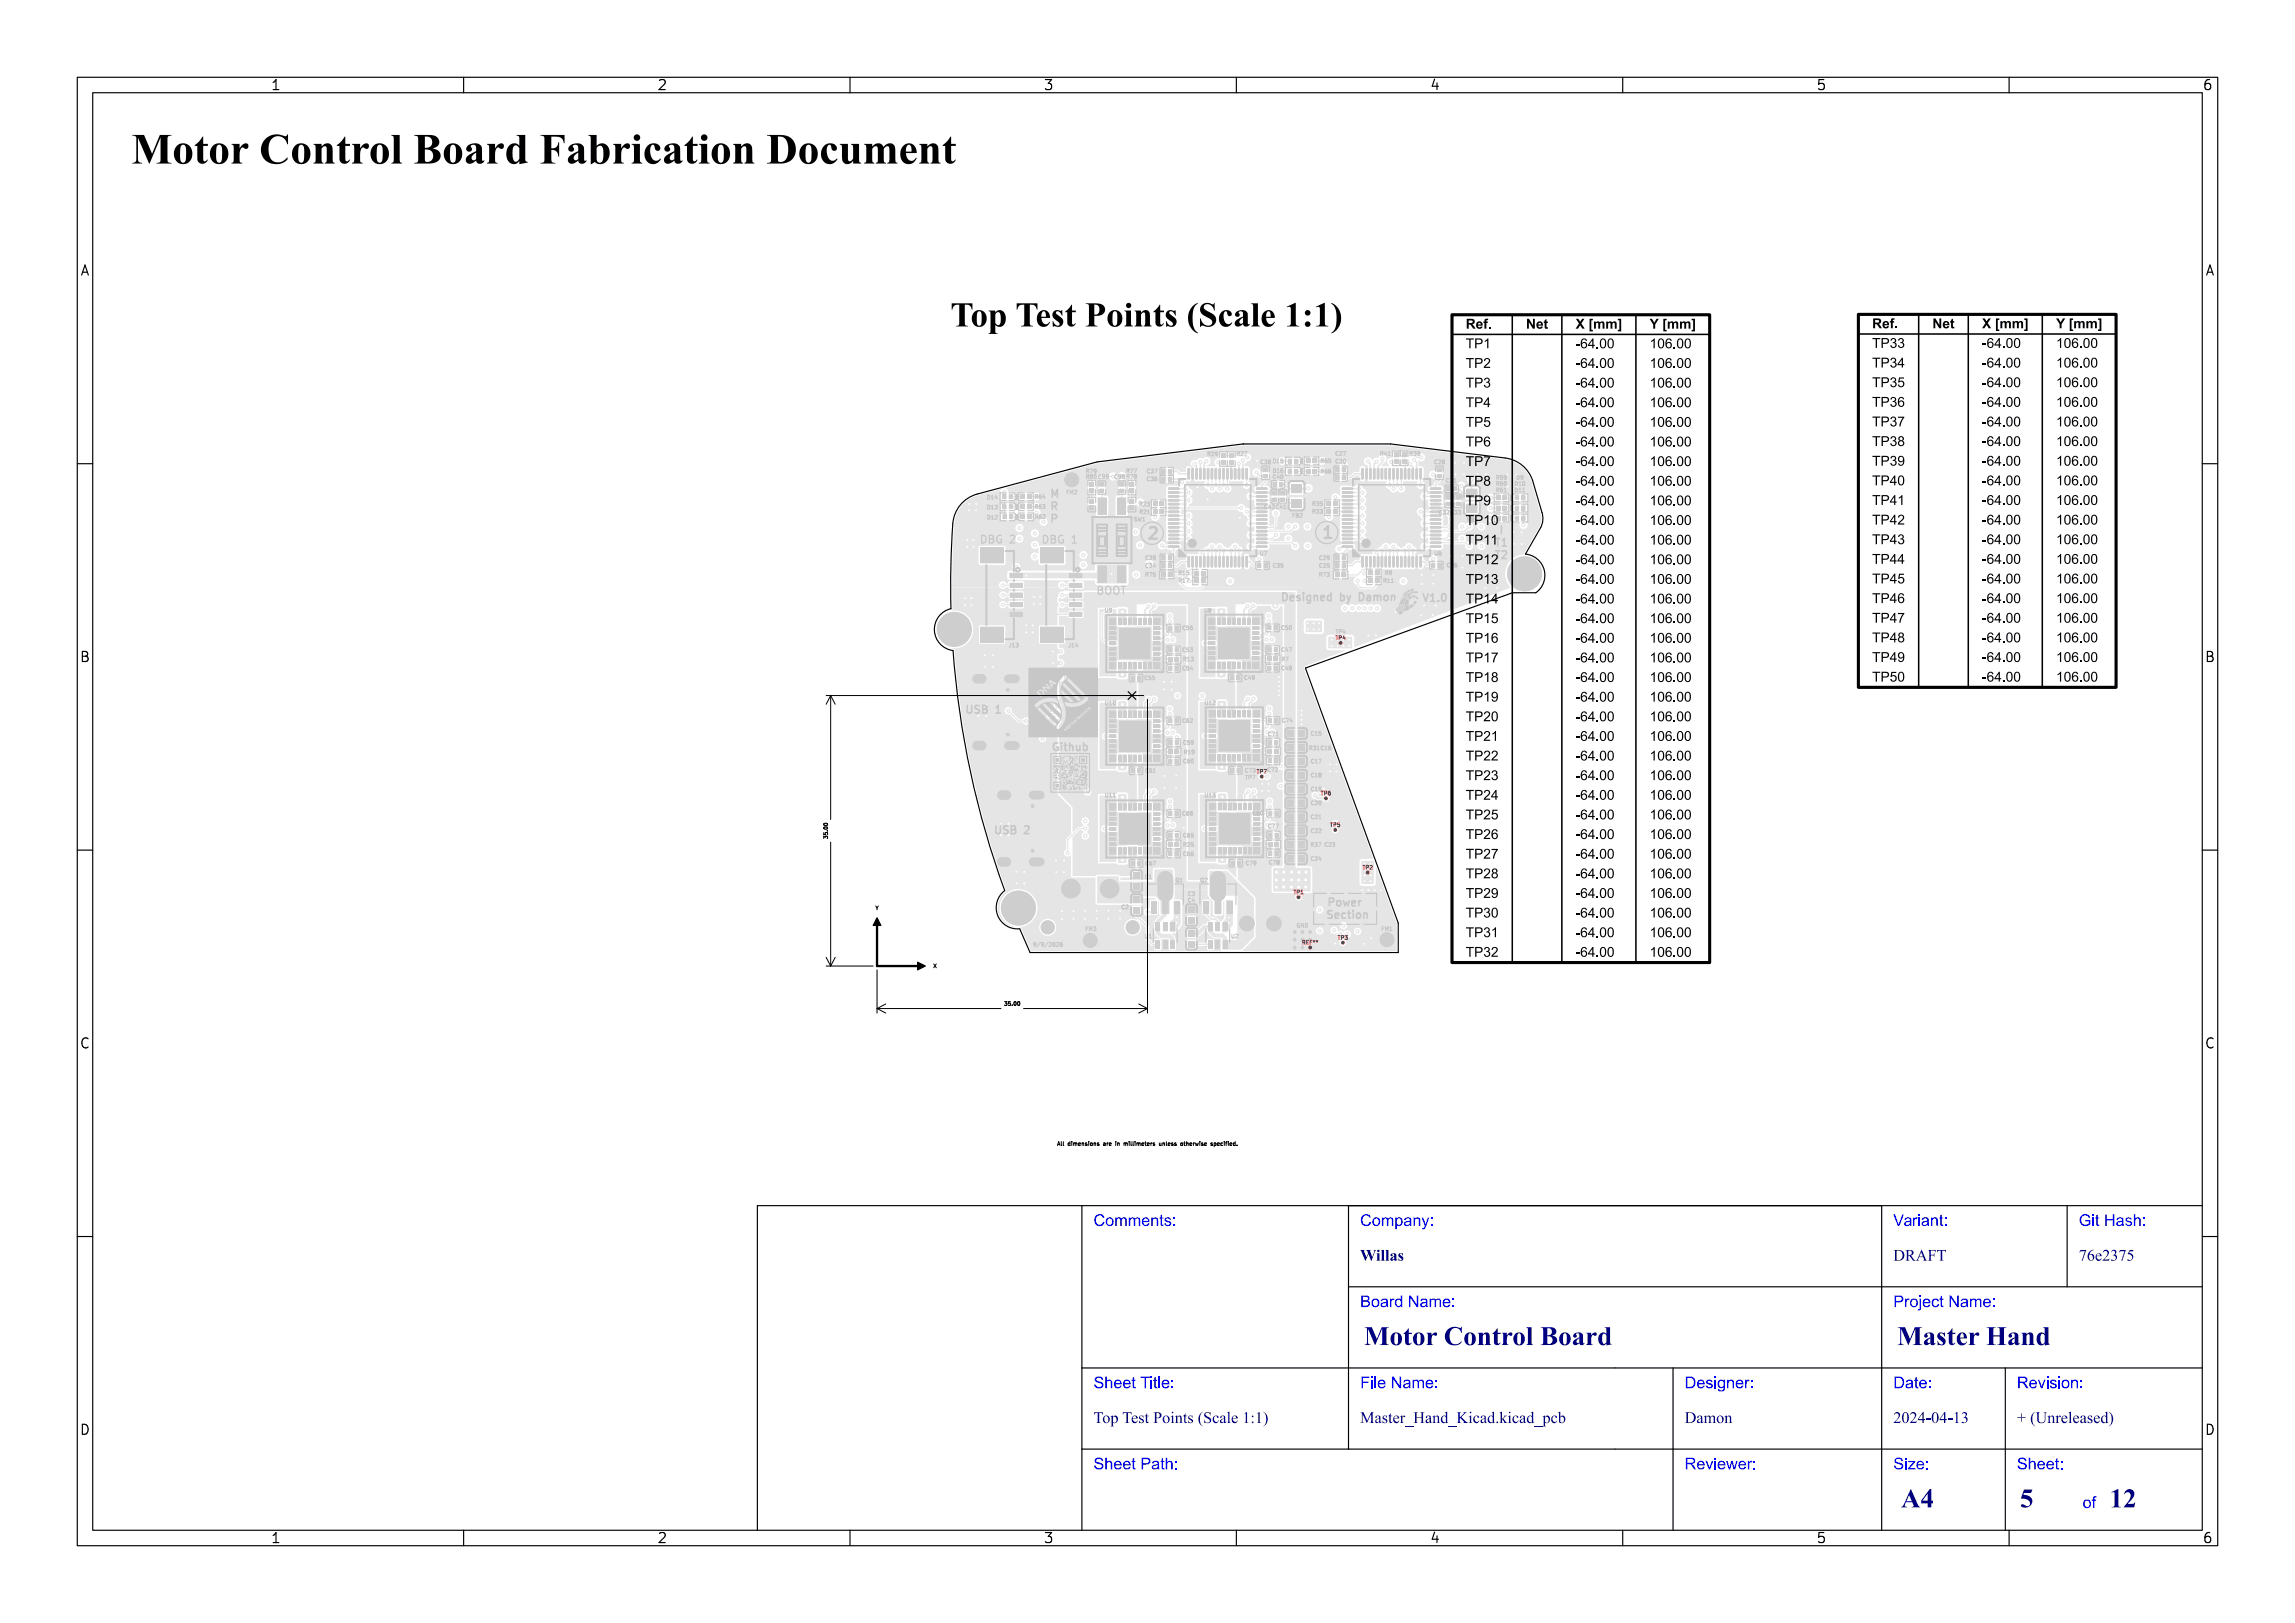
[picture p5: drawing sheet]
<svg xmlns="http://www.w3.org/2000/svg" width="297mm" height="210mm" viewBox="0 0 297 210" stroke-linecap="round" stroke-linejoin="round" font-family="sans-serif">
<defs><g id="words">
<text font-size="5.3" fill="#fff" x="17" y="21.5">Motor Control Board Fabrication Document</text>
<text font-size="4.3" fill="#fff" x="113.4" y="42.5">Top Test Points (Scale 1:1)</text>
<g font-size="3.3" fill="#fff">
<text x="176.5" y="174.3">Motor Control Board</text>
<text x="245.5" y="174.3">Master Hand</text>
<text x="246" y="195.3">A4</text>
<text x="261.4" y="195.3">5</text>
<text x="273" y="195.3">12</text>
</g>
<g font-size="2" fill="#fff">
<text x="141.5" y="158.8">Comments:</text>
<text x="176" y="158.8">Company:</text>
<text x="245" y="158.8">Variant:</text>
<text x="269" y="158.8">Git Hash:</text>
<text x="176" y="163.3">Willas</text>
<text x="245" y="163.3">DRAFT</text>
<text x="269" y="163.3">76e2375</text>
<text x="176" y="169.3">Board Name:</text>
<text x="245" y="169.3">Project Name:</text>
<text x="141.5" y="179.8">Sheet Title:</text>
<text x="176" y="179.8">File Name:</text>
<text x="218" y="179.8">Designer:</text>
<text x="245" y="179.8">Date:</text>
<text x="261" y="179.8">Revision:</text>
<text x="141.5" y="184.3">Top Test Points (Scale 1:1)</text>
<text x="176" y="184.3">Master_Hand_Kicad.kicad_pcb</text>
<text x="218" y="184.3">Damon</text>
<text x="245" y="184.3">2024-04-13</text>
<text x="261" y="184.3">+ (Unreleased)</text>
<text x="141.5" y="190.3">Sheet Path:</text>
<text x="218" y="190.3">Reviewer:</text>
<text x="245" y="190.3">Size:</text>
<text x="261" y="190.3">Sheet:</text>
<text x="269.5" y="195.3">of</text>
</g>
<g font-size="1.7" fill="#fff">
<text x="35" y="11.6">1</text>
<text x="85" y="11.6">2</text>
<text x="135" y="11.6">3</text>
<text x="185" y="11.6">4</text>
<text x="235" y="11.6">5</text>
<text x="285" y="11.6">6</text>
<text x="10.5" y="35.6">A</text>
<text x="285.5" y="35.6">A</text>
<text x="10.5" y="85.6">B</text>
<text x="285.5" y="85.6">B</text>
<text x="10.5" y="135.6">C</text>
<text x="285.5" y="135.6">C</text>
<text x="10.5" y="185.6">D</text>
<text x="285.5" y="185.6">D</text>
<text x="35" y="199.7">1</text>
<text x="85" y="199.7">2</text>
<text x="135" y="199.7">3</text>
<text x="185" y="199.7">4</text>
<text x="235" y="199.7">5</text>
<text x="285" y="199.7">6</text>
</g>
<g font-size="1.3" fill="#fff">
<text x="193.5" y="70.8">T1</text>
<text x="141.8" y="77">BOOT</text>
<text x="165.6" y="77.8">Designed by Damon</text>
<text x="193.5" y="72.4">T2</text>
<text x="125.3" y="92.4">USB 1</text>
<text x="136" y="97.2">Github</text>
<text x="129" y="108">USB 2</text>
</g>
<g font-size=".7" fill="#fff">
<text x="160.1" y="58.9">R27</text>
<text x="171" y="59.9">R65</text>
<text x="172.9" y="59.9">C30</text>
<text x="178.7" y="58.9">R41</text>
<text x="182.5" y="58.9">R39</text>
<text x="134" y="64.5">R64</text>
<text x="134" y="65.8">R63</text>
<text x="140.6" y="61.9">R80 C99</text>
<text x="144.3" y="61.9">C98 R78</text>
<text x="147.5" y="65.5">R23</text>
<text x="163.2" y="60">C38 D15</text>
<text x="163.7" y="65.8">C42 C41</text>
<text x="171" y="61.2">R66</text>
<text x="187.2" y="62.4">C31</text>
<text x="193.7" y="62">R59</text>
<text x="193.7" y="62.8">R60</text>
<text x="196.1" y="62.8">D10</text>
<text x="196.3" y="62">D9</text>
<text x="134" y="67.1">R62</text>
<text x="163.1" y="71.8">U7</text>
<text x="185.7" y="71.8">U6</text>
<text x="186.3" y="66.5">C32 C33</text>
<text x="189.9" y="67.5">FB1</text>
<text x="148.3" y="72.4">C39</text>
<text x="148.3" y="73.4">C34</text>
<text x="152.6" y="74.4">R15</text>
<text x="152.6" y="75.4">R17</text>
<text x="179.3" y="74.4">R9</text>
<text x="187.3" y="73.4">C26</text>
<text x="143" y="79.2">U9</text>
<text x="153.1" y="81.5">C56</text>
<text x="155.9" y="79.2">U8</text>
<text x="165.9" y="81.5">C50</text>
<text x="172.9" y="82.8">TP4</text>
<text x="153.1" y="84.4">C53</text>
<text x="153.1" y="86.7">C54</text>
<text x="153.2" y="85.5">R13</text>
<text x="165.9" y="86.7">C48</text>
<text x="165.9" y="84.3">C47</text>
<text x="165.9" y="85.6">R7</text>
<text x="143.1" y="91.2">U10</text>
<text x="153.1" y="93.5">C62</text>
<text x="156" y="91.2">U12</text>
<text x="164.2" y="95.2">C71</text>
<text x="166" y="93.5">C74</text>
<text x="148.3" y="100">C61</text>
<text x="153.2" y="98.7">C60</text>
<text x="153.2" y="96.4">C59</text>
<text x="153.3" y="97.6">R19</text>
<text x="161.2" y="99.9">C73 TP7 C72</text>
<text x="143.1" y="103.1">U11</text>
<text x="153.1" y="105.5">C68</text>
<text x="156" y="103.1">U13</text>
<text x="162.2" y="105.5">C80</text>
<text x="164.2" y="107.1">C77</text>
<text x="169.7" y="102.4">C19</text>
<text x="171" y="102.9">TP6</text>
<text x="172.2" y="107">TP5</text>
<text x="107.1" y="108.5" transform="rotate(-90 107.1 108.5)">35.00</text>
<text x="148.2" y="113.7">C1</text>
<text x="148.3" y="112">C67</text>
<text x="153.2" y="110.7">C66</text>
<text x="153.2" y="109.5">R25</text>
<text x="153.2" y="108.4">C65</text>
<text x="176.4" y="112.5">TP2</text>
<text x="113.3" y="117.7">Y</text>
<text x="145.2" y="117.6">C2</text>
<text x="155.4" y="114.1">Q2</text>
<text x="167.4" y="115.7">TP1</text>
<text x="120.8" y="125.2">X</text>
<text x="148.2" y="121.4">U1</text>
<text x="159.4" y="121.4">U2</text>
<text x="168.5" y="122.2">REF**</text>
<text x="173.2" y="121.6">TP3</text>
<text x="130" y="130.1">35.00</text>
<text x="136.3" y="148.2">All dimensions are in millimeters unless otherwise specified.</text>
</g>
</g></defs>
<path d="M124.7 64.9l1.1-.7 .7-.3 15.5-4.1 18.9-2.4h19l14.9 1.9a4.3 4.3 0 0 1 3.5 2.9l1.2 4.1a2.5 2.5 0 0 1-.1 2l-2 3.4a2.75 2.75 0 0 1 2.4 2 2.75 2.75 0 0 1-1 3h-3.1l-26.8 9.7 12.1 33v3.9h-47.7l-1.3-3.1a2.75 2.75 0 0 1-2.9-1.8 2.75 2.75 0 0 1 .9-3.2 115 115 0 0 1-6.7-31 2.75 2.75 0 0 1-2.4-2.6 2.75 2.75 0 0 1 2.2-2.8l-.1-3.3a85.1 85.1 0 0 1 .4-8.4 4.3 4.3 0 0 1 1.3-2.2z" fill="none" stroke="#000" stroke-width=".15"/>
<g fill="#e5e5e5" stroke="#e5e5e5" stroke-width=".2">
<path d="M144.8 97.8h.9v1.8h-.9z" fill-rule="evenodd"/>
<path d="M157.7 109.7h.9v1.8h-.9z" fill-rule="evenodd"/>
<path d="M144.8 102.9h.9v1.9h-.9z" fill-rule="evenodd"/>
<path d="M144.8 90.9h.9v1.9h-.9z" fill-rule="evenodd"/>
<path d="M144.8 78.9h.9v1.9h-.9z" fill-rule="evenodd"/>
<path d="M156.6 112.8h2.1l3.5 3.4v4.6h-1.9v-5h-3.7z" fill-rule="evenodd"/>
<path d="M144.8 90.9h.9v1.9h-.9z" fill-rule="evenodd"/>
<path d="M130.7 74.2h11.3v-1h3.7v2.2h-3.7v-.6l-11.3-.1z" fill-rule="evenodd"/>
<path d="M157.7 102.8h.9v1.9h-.9z" fill-rule="evenodd"/>
<path d="M157.7 109.7h.9v1.8h-.9z" fill-rule="evenodd"/>
<path d="M157.7 102.8h.9v1.9h-.9z" fill-rule="evenodd"/>
<path d="M157.6 85.7h.9v1.8h-.9z" fill-rule="evenodd"/>
<path d="M158.7 116.5h.7v3.1l-.6 .9h-.6v-1l.5-.6z" fill-rule="evenodd"/>
<path d="M160.3 118.2h1.9v3l-1.6 1.6h-2.3v-1.1h2z" fill-rule="evenodd"/>
<path d="M157.7 97.7h.8v1.8h-.8z" fill-rule="evenodd"/>
<path d="M157.7 97.7h.8v1.8h-.8z" fill-rule="evenodd"/>
<path d="M156.6 115.8h2l-.6 .7v1.7h-.7v-1.6z" fill-rule="evenodd"/>
<path d="M176.3 111.5h1.4v2.8h-1.4z" fill-rule="evenodd"/>
<path d="M144.8 109.8h.9v1.8h-.9z" fill-rule="evenodd"/>
<path d="M157.7 90.8h.8v1.9h-.8z" fill-rule="evenodd"/>
<path d="M144.8 97.8h.9v1.8h-.9z" fill-rule="evenodd"/>
<path d="M144.8 85.8h.9v1.8h-.9z" fill-rule="evenodd"/>
<path d="M144.8 102.9h.9v1.9h-.9z" fill-rule="evenodd"/>
<path d="M142.1 113.5h2.6v.7h4.8v-1.6h2.2v3.5l-.4 .5v1.6h-1v-1.6l-.7-.7h-2v.9h-5.5z" fill-rule="evenodd"/>
<path d="M144.8 109.8h.9v1.8h-.9z" fill-rule="evenodd"/>
<path d="M152 116.7h.7v2.9l-.7 .9h-.5v-1.1l.5-.5z" fill-rule="evenodd"/>
<path d="M169.1 80.4h1.9v1.3h-1.9z" fill-rule="evenodd"/>
<path d="M172 82.5h2.9v1.3h-2.9z" fill-rule="evenodd"/>
<path d="M157.6 78.8h.9v1.9h-.9z" fill-rule="evenodd"/>
<path d="M157.6 85.7h.9v1.8h-.9z" fill-rule="evenodd"/>
<path d="M157.7 90.8h.8v1.9h-.8z" fill-rule="evenodd"/>
</g>
<g fill="#e5e5e5">
<path d="M181.4 58.6h.6v.6h-.6z" fill-rule="evenodd"/>
<path d="M181.4 59.4h.6v.6h-.6z" fill-rule="evenodd"/>
<path d="M152.1 105h.5v.5h-.5z" fill-rule="evenodd"/>
<path d="M151.2 105h.5v.5h-.5z" fill-rule="evenodd"/>
<path d="M147.2 87.5h.5v.5h-.5z" fill-rule="evenodd"/>
<path d="M146.4 87.5h.5v.5h-.5z" fill-rule="evenodd"/>
<path d="M132.9 66.6h.6v.5h-.6z" fill-rule="evenodd"/>
<path d="M132.1 66.6h.5v.5h-.5z" fill-rule="evenodd"/>
<path d="M149.3 109h.9v.4h-.9z" fill-rule="evenodd"/>
<path d="M149.3 108.4h.9v.4h-.9z" fill-rule="evenodd"/>
<path d="M149.3 107.7h.9v.4h-.9z" fill-rule="evenodd"/>
<path d="M149.3 107.1h.9v.4h-.9z" fill-rule="evenodd"/>
<path d="M149.3 106.4h.9v.4h-.9z" fill-rule="evenodd"/>
<path d="M149.3 105.8h.9v.4h-.9z" fill-rule="evenodd"/>
<path d="M149.3 105.1h.9v.4h-.9z" fill-rule="evenodd"/>
<path d="M148.6 104h.4v.9h-.4z" fill-rule="evenodd"/>
<path d="M148 104h.4v.9h-.4z" fill-rule="evenodd"/>
<path d="M147.3 104h.4v.9h-.4z" fill-rule="evenodd"/>
<path d="M146.7 104h.4v.9h-.4z" fill-rule="evenodd"/>
<path d="M146 104h.4v.9h-.4z" fill-rule="evenodd"/>
<path d="M145.4 104h.4v.9h-.4z" fill-rule="evenodd"/>
<path d="M144.7 104h.4v.9h-.4z" fill-rule="evenodd"/>
<path d="M143.6 105.1h.9v.4h-.9z" fill-rule="evenodd"/>
<path d="M143.6 105.8h.9v.4h-.9z" fill-rule="evenodd"/>
<path d="M143.6 106.4h.9v.4h-.9z" fill-rule="evenodd"/>
<path d="M143.6 107.1h.9v.4h-.9z" fill-rule="evenodd"/>
<path d="M143.6 107.7h.9v.4h-.9z" fill-rule="evenodd"/>
<path d="M143.6 108.4h.9v.4h-.9z" fill-rule="evenodd"/>
<path d="M143.6 109h.9v.4h-.9z" fill-rule="evenodd"/>
<path d="M144.7 109.7h.4v.9h-.4z" fill-rule="evenodd"/>
<path d="M145.4 109.7h.4v.9h-.4z" fill-rule="evenodd"/>
<path d="M146 109.7h.4v.9h-.4z" fill-rule="evenodd"/>
<path d="M146.7 109.7h.4v.9h-.4z" fill-rule="evenodd"/>
<path d="M147.3 109.7h.4v.9h-.4z" fill-rule="evenodd"/>
<path d="M148 109.7h.4v.9h-.4z" fill-rule="evenodd"/>
<path d="M148.6 109.7h.4v.9h-.4z" fill-rule="evenodd"/>
<path d="M143.6 109.7h.9v.9h-.9z" fill-rule="evenodd"/>
<path d="M149.3 109.7h.9v.9h-.9z" fill-rule="evenodd"/>
<path d="M144.9 105.3h4v4h-4z" fill-rule="evenodd"/>
<path d="M143.6 104h.9v.9h-.9z" fill-rule="evenodd"/>
<path d="M149.3 104h.9v.9h-.9z" fill-rule="evenodd"/>
<path d="M149.2 64.9h.6v.6h-.6z" fill-rule="evenodd"/>
<path d="M150.1 64.9h.6v.6h-.6z" fill-rule="evenodd"/>
<path d="M151.2 97h.5v.6h-.5z" fill-rule="evenodd"/>
<path d="M152 97h.6v.6h-.6z" fill-rule="evenodd"/>
<path d="M152.1 93h.5v.5h-.5z" fill-rule="evenodd"/>
<path d="M151.2 93h.5v.5h-.5z" fill-rule="evenodd"/>
<path d="M151.2 61.7h.5v.6h-.5z" fill-rule="evenodd"/>
<path d="M150.3 61.7h.5v.6h-.5z" fill-rule="evenodd"/>
<path d="M167.1 62.7h1.4v1.1h-1.4z" fill-rule="evenodd"/>
<path d="M167.1 64.6h1.4v1.1h-1.4z" fill-rule="evenodd"/>
<path d="M165.6 62.4h.5v.5h-.5z" fill-rule="evenodd"/>
<path d="M164.7 62.4h.5v.5h-.5z" fill-rule="evenodd"/>
<path d="M132.9 64h.6v.5h-.6z" fill-rule="evenodd"/>
<path d="M132.1 64h.5v.5h-.5z" fill-rule="evenodd"/>
<path d="M155.4 73.9h.6v.6h-.6z" fill-rule="evenodd"/>
<path d="M154.6 73.9h.6v.6h-.6z" fill-rule="evenodd"/>
<path d="M164 85h.6v.5h-.6z" fill-rule="evenodd"/>
<path d="M164.8 85h.6v.5h-.6z" fill-rule="evenodd"/>
<path d="M162.1 97h.9v.4h-.9z" fill-rule="evenodd"/>
<path d="M162.1 96.3h.9v.4h-.9z" fill-rule="evenodd"/>
<path d="M162.1 95.7h.9v.4h-.9z" fill-rule="evenodd"/>
<path d="M162.1 95h.9v.4h-.9z" fill-rule="evenodd"/>
<path d="M162.1 94.4h.9v.4h-.9z" fill-rule="evenodd"/>
<path d="M162.1 93.7h.9v.4h-.9z" fill-rule="evenodd"/>
<path d="M162.1 93.1h.9v.4h-.9z" fill-rule="evenodd"/>
<path d="M161.5 91.9h.4v.9h-.4z" fill-rule="evenodd"/>
<path d="M160.8 91.9h.4v.9h-.4z" fill-rule="evenodd"/>
<path d="M160.2 91.9h.4v.9h-.4z" fill-rule="evenodd"/>
<path d="M159.5 91.9h.4v.9h-.4z" fill-rule="evenodd"/>
<path d="M158.9 91.9h.4v.9h-.4z" fill-rule="evenodd"/>
<path d="M158.2 91.9h.4v.9h-.4z" fill-rule="evenodd"/>
<path d="M157.6 91.9h.4v.9h-.4z" fill-rule="evenodd"/>
<path d="M156.4 93.1h.9v.4h-.9z" fill-rule="evenodd"/>
<path d="M156.4 93.7h.9v.4h-.9z" fill-rule="evenodd"/>
<path d="M156.4 94.4h.9v.4h-.9z" fill-rule="evenodd"/>
<path d="M156.4 95h.9v.4h-.9z" fill-rule="evenodd"/>
<path d="M156.4 95.7h.9v.4h-.9z" fill-rule="evenodd"/>
<path d="M156.4 96.3h.9v.4h-.9z" fill-rule="evenodd"/>
<path d="M156.4 97h.9v.4h-.9z" fill-rule="evenodd"/>
<path d="M157.6 97.6h.4v.9h-.4z" fill-rule="evenodd"/>
<path d="M158.2 97.6h.4v.9h-.4z" fill-rule="evenodd"/>
<path d="M158.9 97.6h.4v.9h-.4z" fill-rule="evenodd"/>
<path d="M159.5 97.6h.4v.9h-.4z" fill-rule="evenodd"/>
<path d="M160.2 97.6h.4v.9h-.4z" fill-rule="evenodd"/>
<path d="M160.8 97.6h.4v.9h-.4z" fill-rule="evenodd"/>
<path d="M161.5 97.6h.4v.9h-.4z" fill-rule="evenodd"/>
<path d="M156.4 97.6h.9v.9h-.9z" fill-rule="evenodd"/>
<path d="M162.1 97.6h.9v.9h-.9z" fill-rule="evenodd"/>
<path d="M157.7 93.2h4v4h-4z" fill-rule="evenodd"/>
<path d="M156.4 91.9h.9v.9h-.9z" fill-rule="evenodd"/>
<path d="M162.1 91.9h.9v.9h-.9z" fill-rule="evenodd"/>
<path d="M147.2 99.5h.5v.5h-.5z" fill-rule="evenodd"/>
<path d="M146.4 99.5h.5v.5h-.5z" fill-rule="evenodd"/>
<path d="M152.1 98.2h.5v.6h-.5z" fill-rule="evenodd"/>
<path d="M151.2 98.2h.5v.6h-.5z" fill-rule="evenodd"/>
<path d="M156.4 121.7h.5v1.1h-.5z" fill-rule="evenodd"/>
<path d="M157.3 121.7h.6v1.1h-.6z" fill-rule="evenodd"/>
<path d="M158.3 121.7h.5v1.1h-.5z" fill-rule="evenodd"/>
<path d="M158.3 119.4h.5v1.1h-.5z" fill-rule="evenodd"/>
<path d="M157.3 119.4h.6v1.1h-.6z" fill-rule="evenodd"/>
<path d="M156.4 119.4h.5v1.1h-.5z" fill-rule="evenodd"/>
<path d="M151.2 71.9h.5v.6h-.5z" fill-rule="evenodd"/>
<path d="M150.3 71.9h.5v.6h-.5z" fill-rule="evenodd"/>
<path d="M166.7 59.4h.5v.5h-.5z" fill-rule="evenodd"/>
<path d="M167.5 59.4h.5v.5h-.5z" fill-rule="evenodd"/>
<path d="M149.3 85h.9v.4h-.9z" fill-rule="evenodd"/>
<path d="M149.3 84.4h.9v.4h-.9z" fill-rule="evenodd"/>
<path d="M149.3 83.7h.9v.4h-.9z" fill-rule="evenodd"/>
<path d="M149.3 83.1h.9v.4h-.9z" fill-rule="evenodd"/>
<path d="M149.3 82.4h.9v.4h-.9z" fill-rule="evenodd"/>
<path d="M149.3 81.8h.9v.4h-.9z" fill-rule="evenodd"/>
<path d="M149.3 81.1h.9v.4h-.9z" fill-rule="evenodd"/>
<path d="M148.6 80h.4v.9h-.4z" fill-rule="evenodd"/>
<path d="M148 80h.4v.9h-.4z" fill-rule="evenodd"/>
<path d="M147.3 80h.4v.9h-.4z" fill-rule="evenodd"/>
<path d="M146.7 80h.4v.9h-.4z" fill-rule="evenodd"/>
<path d="M146 80h.4v.9h-.4z" fill-rule="evenodd"/>
<path d="M145.4 80h.4v.9h-.4z" fill-rule="evenodd"/>
<path d="M144.7 80h.4v.9h-.4z" fill-rule="evenodd"/>
<path d="M143.6 81.1h.9v.4h-.9z" fill-rule="evenodd"/>
<path d="M143.6 81.8h.9v.4h-.9z" fill-rule="evenodd"/>
<path d="M143.6 82.4h.9v.4h-.9z" fill-rule="evenodd"/>
<path d="M143.6 83.1h.9v.4h-.9z" fill-rule="evenodd"/>
<path d="M143.6 83.7h.9v.4h-.9z" fill-rule="evenodd"/>
<path d="M143.6 84.4h.9v.4h-.9z" fill-rule="evenodd"/>
<path d="M143.6 85h.9v.4h-.9z" fill-rule="evenodd"/>
<path d="M144.7 85.7h.4v.9h-.4z" fill-rule="evenodd"/>
<path d="M145.4 85.7h.4v.9h-.4z" fill-rule="evenodd"/>
<path d="M146 85.7h.4v.9h-.4z" fill-rule="evenodd"/>
<path d="M146.7 85.7h.4v.9h-.4z" fill-rule="evenodd"/>
<path d="M147.3 85.7h.4v.9h-.4z" fill-rule="evenodd"/>
<path d="M148 85.7h.4v.9h-.4z" fill-rule="evenodd"/>
<path d="M148.6 85.7h.4v.9h-.4z" fill-rule="evenodd"/>
<path d="M143.6 85.7h.9v.9h-.9z" fill-rule="evenodd"/>
<path d="M149.3 85.7h.9v.9h-.9z" fill-rule="evenodd"/>
<path d="M144.9 81.3h4v4h-4z" fill-rule="evenodd"/>
<path d="M143.6 80h.9v.9h-.9z" fill-rule="evenodd"/>
<path d="M149.3 80h.9v.9h-.9z" fill-rule="evenodd"/>
<path d="M166.6 110.7h.8v.9h-.8z" fill-rule="evenodd"/>
<path d="M168 110.7h.8v.9h-.8z" fill-rule="evenodd"/>
<path d="M151.2 107.8h.5v.6h-.5z" fill-rule="evenodd"/>
<path d="M152.1 107.8h.5v.6h-.5z" fill-rule="evenodd"/>
<path d="M146.2 62.4h.6v.5h-.6z" fill-rule="evenodd"/>
<path d="M146.2 63.2h.6v.6h-.6z" fill-rule="evenodd"/>
<path d="M142.3 62.4h.6v.5h-.6z" fill-rule="evenodd"/>
<path d="M142.3 63.3h.6v.5h-.6z" fill-rule="evenodd"/>
<path d="M186 61.4h.6v.5h-.6z" fill-rule="evenodd"/>
<path d="M186 60.5h.6v.5h-.6z" fill-rule="evenodd"/>
<path d="M165 110.2h.5v.5h-.5z" fill-rule="evenodd"/>
<path d="M164.1 110.2h.5v.5h-.5z" fill-rule="evenodd"/>
<path d="M153.7 120.4h.9v.8h-.9z" fill-rule="evenodd"/>
<path d="M153.7 121.8h.9v.8h-.9z" fill-rule="evenodd"/>
<path d="M188.4 65h.6v.5h-.6z" fill-rule="evenodd"/>
<path d="M188.4 64.1h.6v.5h-.6z" fill-rule="evenodd"/>
<path d="M164.1 95.8h.5v.5h-.5z" fill-rule="evenodd"/>
<path d="M164.9 95.8h.5v.5h-.5z" fill-rule="evenodd"/>
<path d="M196.9 65.5h.5v.5h-.5z" fill-rule="evenodd"/>
<path d="M196.1 65.5h.5v.5h-.5z" fill-rule="evenodd"/>
<path d="M173.7 72.9h.5v.6h-.5z" fill-rule="evenodd"/>
<path d="M172.8 72.9h.5v.6h-.5z" fill-rule="evenodd"/>
<path d="M141 62.4h.6v.5h-.6z" fill-rule="evenodd"/>
<path d="M141 63.2h.6v.6h-.6z" fill-rule="evenodd"/>
<path d="M165 105h.5v.5h-.5z" fill-rule="evenodd"/>
<path d="M164.1 105h.5v.5h-.5z" fill-rule="evenodd"/>
<path d="M166.6 103.5h.8v.9h-.8z" fill-rule="evenodd"/>
<path d="M168 103.5h.8v.9h-.8z" fill-rule="evenodd"/>
<path d="M130.7 74.2h1.6v.6h-1.6z" fill-rule="evenodd"/>
<path d="M130.7 75.4h1.6v.6h-1.6z" fill-rule="evenodd"/>
<path d="M130.7 76.7h1.6v.6h-1.6z" fill-rule="evenodd"/>
<path d="M130.7 77.9h1.6v.6h-1.6z" fill-rule="evenodd"/>
<path d="M130.7 79.2h1.6v.6h-1.6z" fill-rule="evenodd"/>
<path d="M126.9 70.9h3v2h-3z" fill-rule="evenodd"/>
<path d="M126.9 81.1h3v2h-3z" fill-rule="evenodd"/>
<path d="M146.6 114.3h.9v.8h-.9z" fill-rule="evenodd"/>
<path d="M146.6 112.9h.9v.8h-.9z" fill-rule="evenodd"/>
<path d="M160.1 99.4h.5v.6h-.5z" fill-rule="evenodd"/>
<path d="M159.2 99.4h.5v.6h-.5z" fill-rule="evenodd"/>
<path d="M158.1 58.7h.5v.5h-.5z" fill-rule="evenodd"/>
<path d="M158.1 59.5h.5v.6h-.5z" fill-rule="evenodd"/>
<path d="M164.7 64.4h.6v.5h-.6z" fill-rule="evenodd"/>
<path d="M164.7 63.6h.6v.5h-.6z" fill-rule="evenodd"/>
<path d="M151.2 109h.5v.6h-.5z" fill-rule="evenodd"/>
<path d="M152 109h.6v.6h-.6z" fill-rule="evenodd"/>
<path d="M171.7 65.9h.5v.6h-.5z" fill-rule="evenodd"/>
<path d="M172.5 65.9h.6v.6h-.6z" fill-rule="evenodd"/>
<path d="M160.1 111.4h.5v.6h-.5z" fill-rule="evenodd"/>
<path d="M159.3 111.4h.5v.6h-.5z" fill-rule="evenodd"/>
<path d="M152.1 110.2h.5v.6h-.5z" fill-rule="evenodd"/>
<path d="M151.2 110.2h.5v.6h-.5z" fill-rule="evenodd"/>
<path d="M164.1 109h.6v.5h-.6z" fill-rule="evenodd"/>
<path d="M164.9 109h.6v.5h-.6z" fill-rule="evenodd"/>
<path d="M141 64.6h.6v.5h-.6z" fill-rule="evenodd"/>
<path d="M141 65.4h.6v.6h-.6z" fill-rule="evenodd"/>
<path d="M144.9 62.4h.6v.5h-.6z" fill-rule="evenodd"/>
<path d="M144.9 63.3h.6v.5h-.6z" fill-rule="evenodd"/>
<path d="M152.1 86.2h.5v.6h-.5z" fill-rule="evenodd"/>
<path d="M151.2 86.2h.5v.6h-.5z" fill-rule="evenodd"/>
<path d="M149 116.6h.7v1.6h-.7z" fill-rule="evenodd"/>
<path d="M150.1 113.1l.5-.3h.5l.4 .3 .3 .4v2.2l-.2 .5-.4 .3-.1 1.7h-.6l-.1-1.7-.3-.3-.3-.4v-2.2z" fill-rule="evenodd"/>
<path d="M152 116.6h.7v1.6h-.7z" fill-rule="evenodd"/>
<path d="M129.7 65.3h.5v.5h-.5z" fill-rule="evenodd"/>
<path d="M130.6 65.3h.5v.5h-.5z" fill-rule="evenodd"/>
<path d="M193.6 64.1h.6v.6h-.6z" fill-rule="evenodd"/>
<path d="M194.5 64.1h.5v.6h-.5z" fill-rule="evenodd"/>
<path d="M138.4 74.2h1.6v.6h-1.6z" fill-rule="evenodd"/>
<path d="M138.4 75.4h1.6v.6h-1.6z" fill-rule="evenodd"/>
<path d="M138.4 76.7h1.6v.6h-1.6z" fill-rule="evenodd"/>
<path d="M138.4 77.9h1.6v.6h-1.6z" fill-rule="evenodd"/>
<path d="M138.4 79.2h1.6v.6h-1.6z" fill-rule="evenodd"/>
<path d="M134.6 70.9h3v2h-3z" fill-rule="evenodd"/>
<path d="M134.6 81.1h3v2h-3z" fill-rule="evenodd"/>
</g>
<g fill="#e5e5e5">
<circle cx="169.6" cy="122.6" r=".25"/>
<circle cx="169.6" cy="121.6" r=".25"/>
<circle cx="138.7" cy="62.1" r=".5"/>
<circle cx="171.6" cy="103.3" r=".25"/>
<circle cx="168.5" cy="120.6" r=".25"/>
<circle cx="167.5" cy="120.6" r=".25"/>
<circle cx="172.8" cy="107.4" r=".25"/>
<circle cx="197.3" cy="74.2" r="2.25"/>
<circle cx="173.8" cy="122" r=".25"/>
<circle cx="167.5" cy="122.6" r=".25"/>
<circle cx="177" cy="112.9" r=".25"/>
<circle cx="169.6" cy="120.6" r=".25"/>
<circle cx="141.1" cy="121.7" r=".5"/>
</g>
<g fill="none" stroke="#e5e5e5" stroke-width=".3">
<path d="M173.8 70.7h1.2M173.8 70.2h1.2M173.8 69.7h1.2M173.8 69.2h1.2M173.8 68.7h1.2M173.8 68.2h1.2M173.8 67.7h1.2M173.8 67.2h1.2M173.8 66.7h1.2M173.8 66.2h1.2M173.8 65.7h1.2M173.8 65.2h1.2"/>
<path d="M173.8 64.7h1.2M173.8 64.2h1.2M173.8 63.7h1.2M173.8 63.2h1.2M176.3 60.7v1.2M176.3 72.1v1.2M176.8 60.7v1.2M176.8 72.1v1.2M177.3 60.7v1.2M177.3 72.1v1.2M177.8 60.7v1.2M177.8 72.1v1.2"/>
<path d="M178.3 60.7v1.2M178.3 72.1v1.2M178.8 60.7v1.2M178.8 72.1v1.2M179.3 60.7v1.2M179.3 72.1v1.2M179.8 60.7v1.2M179.8 72.1v1.2M180.3 60.7v1.2M180.3 72.1v1.2M180.8 60.7v1.2M180.8 72.1v1.2"/>
<path d="M181.3 60.7v1.2M181.3 72.1v1.2M181.8 60.7v1.2M181.8 72.1v1.2M182.3 60.7v1.2M182.3 72.1v1.2M182.8 60.7v1.2M182.8 72.1v1.2M183.3 60.7v1.2M183.3 72.1v1.2M183.8 60.7v1.2M183.8 72.1v1.2"/>
<path d="M185.2 70.7h1.2M185.2 70.2h1.2M185.2 69.7h1.2M185.2 69.2h1.2M185.2 68.7h1.2M185.2 68.2h1.2M185.2 67.7h1.2M185.2 67.2h1.2M185.2 66.7h1.2M185.2 66.2h1.2M185.2 65.7h1.2M185.2 65.2h1.2"/>
<path d="M185.2 64.7h1.2M185.2 64.2h1.2M185.2 63.7h1.2M185.2 63.2h1.2"/>
</g>
<g fill="#e5e5e5">
<path d="M151.2 83.8h.5v.6h-.5z" fill-rule="evenodd"/>
<path d="M152.1 83.8h.5v.6h-.5z" fill-rule="evenodd"/>
<path d="M160 87.4h.5v.6h-.5z" fill-rule="evenodd"/>
<path d="M159.2 87.4h.5v.6h-.5z" fill-rule="evenodd"/>
<path d="M173.6 74.1h.6v.6h-.6z" fill-rule="evenodd"/>
<path d="M172.8 74.1h.5v.6h-.5z" fill-rule="evenodd"/>
<path d="M166.6 99.9h.8v.9h-.8z" fill-rule="evenodd"/>
<path d="M168 99.9h.8v.9h-.8z" fill-rule="evenodd"/>
<path d="M196.9 66.8h.5v.5h-.5z" fill-rule="evenodd"/>
<path d="M196.1 66.8h.5v.5h-.5z" fill-rule="evenodd"/>
<path d="M169.9 59.4h.5v.5h-.5z" fill-rule="evenodd"/>
<path d="M169 59.4h.6v.5h-.6z" fill-rule="evenodd"/>
<path d="M164.1 107.8h.5v.5h-.5z" fill-rule="evenodd"/>
<path d="M165 107.8h.5v.5h-.5z" fill-rule="evenodd"/>
<path d="M188 63h.5v.5h-.5z" fill-rule="evenodd"/>
<path d="M187.2 63h.5v.5h-.5z" fill-rule="evenodd"/>
<path d="M193.6 66.8h.6v.5h-.6z" fill-rule="evenodd"/>
<path d="M194.5 66.8h.5v.5h-.5z" fill-rule="evenodd"/>
<path d="M166.6 94.5h.8v.9h-.8z" fill-rule="evenodd"/>
<path d="M168 94.5h.8v.9h-.8z" fill-rule="evenodd"/>
<path d="M164.9 81h.5v.5h-.5z" fill-rule="evenodd"/>
<path d="M164 81h.5v.5h-.5z" fill-rule="evenodd"/>
<path d="M155.4 74.9h.6v.5h-.6z" fill-rule="evenodd"/>
<path d="M154.6 74.9h.6v.5h-.6z" fill-rule="evenodd"/>
<path d="M193.6 65.5h.6v.5h-.6z" fill-rule="evenodd"/>
<path d="M194.5 65.5h.5v.5h-.5z" fill-rule="evenodd"/>
<path d="M155.8 116.6h.7v1.6h-.7z" fill-rule="evenodd"/>
<path d="M156.9 113l.5-.2h.5l.4 .3 .3 .5v2.1l-.2 .5-.4 .3-.1 1.7h-.6l-.1-1.7-.3-.3-.3-.4v-2.2z" fill-rule="evenodd"/>
<path d="M158.8 116.6h.7v1.6h-.7z" fill-rule="evenodd"/>
<path d="M147.2 111.5h.5v.5h-.5z" fill-rule="evenodd"/>
<path d="M146.4 111.5h.5v.5h-.5z" fill-rule="evenodd"/>
<path d="M129.8 66.6h.4v.5h-.4z" fill-rule="evenodd"/>
<path d="M130.6 66.6h.5v.5h-.5z" fill-rule="evenodd"/>
<path d="M166.6 101.7h.8v.9h-.8z" fill-rule="evenodd"/>
<path d="M168 101.7h.8v.9h-.8z" fill-rule="evenodd"/>
<path d="M151.2 85h.5v.6h-.5z" fill-rule="evenodd"/>
<path d="M152 85h.6v.6h-.6z" fill-rule="evenodd"/>
<path d="M149.2 65.9h.6v.6h-.6z" fill-rule="evenodd"/>
<path d="M150.1 65.9h.6v.6h-.6z" fill-rule="evenodd"/>
<path d="M164.9 98.2h.5v.5h-.5z" fill-rule="evenodd"/>
<path d="M164.1 98.2h.5v.5h-.5z" fill-rule="evenodd"/>
<path d="M151.2 95.8h.5v.6h-.5z" fill-rule="evenodd"/>
<path d="M152.1 95.8h.5v.6h-.5z" fill-rule="evenodd"/>
<path d="M187.2 65h.6v.5h-.6z" fill-rule="evenodd"/>
<path d="M187.2 64.1h.6v.5h-.6z" fill-rule="evenodd"/>
<path d="M149.6 121.7h.5v1.1h-.5z" fill-rule="evenodd"/>
<path d="M150.5 121.7h.6v1.1h-.6z" fill-rule="evenodd"/>
<path d="M151.5 121.7h.5v1.1h-.5z" fill-rule="evenodd"/>
<path d="M151.5 119.4h.5v1.1h-.5z" fill-rule="evenodd"/>
<path d="M150.5 119.4h.6v1.1h-.6z" fill-rule="evenodd"/>
<path d="M149.6 119.4h.5v1.1h-.5z" fill-rule="evenodd"/>
<path d="M177.9 73.9h.6v.5h-.6z" fill-rule="evenodd"/>
<path d="M177.1 73.9h.5v.5h-.5z" fill-rule="evenodd"/>
<path d="M152.1 81h.5v.5h-.5z" fill-rule="evenodd"/>
<path d="M151.2 81h.5v.5h-.5z" fill-rule="evenodd"/>
<path d="M153.7 118.7h.9v.8h-.9z" fill-rule="evenodd"/>
<path d="M153.7 117.3h.9v.8h-.9z" fill-rule="evenodd"/>
<path d="M132.9 65.3h.6v.5h-.6z" fill-rule="evenodd"/>
<path d="M132.1 65.3h.5v.5h-.5z" fill-rule="evenodd"/>
<path d="M129.7 64h.5v.5h-.5z" fill-rule="evenodd"/>
<path d="M130.6 64h.5v.5h-.5z" fill-rule="evenodd"/>
<path d="M162.7 72.9h.5v.6h-.5z" fill-rule="evenodd"/>
<path d="M163.6 72.9h.5v.6h-.5z" fill-rule="evenodd"/>
<path d="M169.9 60.7h.5v.6h-.5z" fill-rule="evenodd"/>
<path d="M169 60.7h.6v.6h-.6z" fill-rule="evenodd"/>
</g>
<g fill="#e5e5e5">
<circle cx="123.5" cy="81.4" r="2.25"/>
<circle cx="168.5" cy="121.6" r=".25"/>
<circle cx="167.5" cy="121.6" r=".25"/>
</g>
<g fill="none" stroke="#e5e5e5" stroke-width=".3">
<path d="M151.3 70.7h1.2M151.3 70.2h1.2M151.3 69.7h1.2M151.3 69.2h1.2M151.3 68.7h1.2M151.3 68.2h1.2M151.3 67.7h1.2M151.3 67.2h1.2M151.3 66.7h1.2M151.3 66.2h1.2M151.3 65.7h1.2M151.3 65.2h1.2"/>
<path d="M151.3 64.7h1.2M151.3 64.2h1.2M151.3 63.7h1.2M151.3 63.2h1.2M153.8 60.7v1.2M153.8 72.1v1.2M154.3 60.7v1.2M154.3 72.1v1.2M154.8 60.7v1.2M154.8 72.1v1.2M155.3 60.7v1.2M155.3 72.1v1.2"/>
<path d="M155.8 60.7v1.2M155.8 72.1v1.2M156.3 60.7v1.2M156.3 72.1v1.2M156.8 60.7v1.2M156.8 72.1v1.2M157.3 60.7v1.2M157.3 72.1v1.2M157.8 60.7v1.2M157.8 72.1v1.2M158.3 60.7v1.2M158.3 72.1v1.2"/>
<path d="M158.8 60.7v1.2M158.8 72.1v1.2M159.3 60.7v1.2M159.3 72.1v1.2M159.8 60.7v1.2M159.8 72.1v1.2M160.3 60.7v1.2M160.3 72.1v1.2M160.8 60.7v1.2M160.8 72.1v1.2M161.3 60.7v1.2M161.3 72.1v1.2"/>
<path d="M162.7 70.7h1.2M162.7 70.2h1.2M162.7 69.7h1.2M162.7 69.2h1.2M162.7 68.7h1.2M162.7 68.2h1.2M162.7 67.7h1.2M162.7 67.2h1.2M162.7 66.7h1.2M162.7 66.2h1.2M162.7 65.7h1.2M162.7 65.2h1.2"/>
<path d="M162.7 64.7h1.2M162.7 64.2h1.2M162.7 63.7h1.2M162.7 63.2h1.2"/>
</g>
<g fill="#e5e5e5">
<path d="M164 83.8h.5v.5h-.5z" fill-rule="evenodd"/>
<path d="M164.9 83.8h.5v.5h-.5z" fill-rule="evenodd"/>
<path d="M173.7 61.5h.5v.6h-.5z" fill-rule="evenodd"/>
<path d="M172.8 61.5h.5v.6h-.5z" fill-rule="evenodd"/>
<path d="M166.6 98.1h.8v.9h-.8z" fill-rule="evenodd"/>
<path d="M168 98.1h.8v.9h-.8z" fill-rule="evenodd"/>
<path d="M165.7 64.4h.6v.5h-.6z" fill-rule="evenodd"/>
<path d="M165.7 63.6h.6v.5h-.6z" fill-rule="evenodd"/>
<path d="M166.7 60.7h.5v.6h-.5z" fill-rule="evenodd"/>
<path d="M167.5 60.7h.5v.6h-.5z" fill-rule="evenodd"/>
<path d="M163.5 61.4h.6v.5h-.6z" fill-rule="evenodd"/>
<path d="M163.5 60.5h.6v.5h-.6z" fill-rule="evenodd"/>
<path d="M144.6 64.4h1.1v2.2h-1.1z" fill-rule="evenodd"/>
<path d="M142.1 64.4h1.1v2.2h-1.1z" fill-rule="evenodd"/>
<path d="M142.1 73.2h1.1v2.2h-1.1z" fill-rule="evenodd"/>
<path d="M144.6 73.2h1.1v2.2h-1.1z" fill-rule="evenodd"/>
<path d="M146.6 116h.9v.8h-.9z" fill-rule="evenodd"/>
<path d="M146.6 117.4h.9v.8h-.9z" fill-rule="evenodd"/>
<path d="M171.7 64.9h.5v.6h-.5z" fill-rule="evenodd"/>
<path d="M172.5 64.9h.6v.6h-.6z" fill-rule="evenodd"/>
<path d="M162.1 85h.9v.4h-.9z" fill-rule="evenodd"/>
<path d="M162.1 84.3h.9v.4h-.9z" fill-rule="evenodd"/>
<path d="M162.1 83.7h.9v.4h-.9z" fill-rule="evenodd"/>
<path d="M162.1 83h.9v.4h-.9z" fill-rule="evenodd"/>
<path d="M162.1 82.4h.9v.4h-.9z" fill-rule="evenodd"/>
<path d="M162.1 81.7h.9v.4h-.9z" fill-rule="evenodd"/>
<path d="M162.1 81.1h.9v.4h-.9z" fill-rule="evenodd"/>
<path d="M161.4 79.9h.4v.9h-.4z" fill-rule="evenodd"/>
<path d="M160.8 79.9h.4v.9h-.4z" fill-rule="evenodd"/>
<path d="M160.1 79.9h.4v.9h-.4z" fill-rule="evenodd"/>
<path d="M159.5 79.9h.4v.9h-.4z" fill-rule="evenodd"/>
<path d="M158.8 79.9h.4v.9h-.4z" fill-rule="evenodd"/>
<path d="M158.2 79.9h.4v.9h-.4z" fill-rule="evenodd"/>
<path d="M157.5 79.9h.4v.9h-.4z" fill-rule="evenodd"/>
<path d="M156.4 81.1h.9v.4h-.9z" fill-rule="evenodd"/>
<path d="M156.4 81.7h.9v.4h-.9z" fill-rule="evenodd"/>
<path d="M156.4 82.4h.9v.4h-.9z" fill-rule="evenodd"/>
<path d="M156.4 83h.9v.4h-.9z" fill-rule="evenodd"/>
<path d="M156.4 83.7h.9v.4h-.9z" fill-rule="evenodd"/>
<path d="M156.4 84.3h.9v.4h-.9z" fill-rule="evenodd"/>
<path d="M156.4 85h.9v.4h-.9z" fill-rule="evenodd"/>
<path d="M157.5 85.6h.4v.9h-.4z" fill-rule="evenodd"/>
<path d="M158.2 85.6h.4v.9h-.4z" fill-rule="evenodd"/>
<path d="M158.8 85.6h.4v.9h-.4z" fill-rule="evenodd"/>
<path d="M159.5 85.6h.4v.9h-.4z" fill-rule="evenodd"/>
<path d="M160.1 85.6h.4v.9h-.4z" fill-rule="evenodd"/>
<path d="M160.8 85.6h.4v.9h-.4z" fill-rule="evenodd"/>
<path d="M161.4 85.6h.4v.9h-.4z" fill-rule="evenodd"/>
<path d="M156.4 85.6h.9v.9h-.9z" fill-rule="evenodd"/>
<path d="M162.1 85.6h.9v.9h-.9z" fill-rule="evenodd"/>
<path d="M157.7 81.2h4v4h-4z" fill-rule="evenodd"/>
<path d="M156.4 79.9h.9v.9h-.9z" fill-rule="evenodd"/>
<path d="M162.1 79.9h.9v.9h-.9z" fill-rule="evenodd"/>
<path d="M166.6 105.3h.8v.9h-.8z" fill-rule="evenodd"/>
<path d="M168 105.3h.8v.9h-.8z" fill-rule="evenodd"/>
<path d="M196.9 64.1h.5v.6h-.5z" fill-rule="evenodd"/>
<path d="M196.1 64.1h.5v.6h-.5z" fill-rule="evenodd"/>
<path d="M189.8 63.3h1.4v1.1h-1.4z" fill-rule="evenodd"/>
<path d="M189.8 65.2h1.4v1.1h-1.4z" fill-rule="evenodd"/>
<path d="M185.2 72.9h.5v.5h-.5z" fill-rule="evenodd"/>
<path d="M186.1 72.9h.5v.5h-.5z" fill-rule="evenodd"/>
<path d="M180.4 58.6h.6v.6h-.6z" fill-rule="evenodd"/>
<path d="M180.4 59.4h.6v.6h-.6z" fill-rule="evenodd"/>
<path d="M166.6 107.1h.8v.9h-.8z" fill-rule="evenodd"/>
<path d="M168 107.1h.8v.9h-.8z" fill-rule="evenodd"/>
<path d="M164.9 93h.5v.5h-.5z" fill-rule="evenodd"/>
<path d="M164.1 93h.5v.5h-.5z" fill-rule="evenodd"/>
<path d="M164.9 86.2h.5v.5h-.5z" fill-rule="evenodd"/>
<path d="M164 86.2h.5v.5h-.5z" fill-rule="evenodd"/>
<path d="M177.9 74.9h.6v.5h-.6z" fill-rule="evenodd"/>
<path d="M177.1 74.9h.5v.5h-.5z" fill-rule="evenodd"/>
<path d="M159.1 58.7h.5v.5h-.5z" fill-rule="evenodd"/>
<path d="M159.1 59.5h.5v.6h-.5z" fill-rule="evenodd"/>
<path d="M149.3 97h.9v.4h-.9z" fill-rule="evenodd"/>
<path d="M149.3 96.4h.9v.4h-.9z" fill-rule="evenodd"/>
<path d="M149.3 95.7h.9v.4h-.9z" fill-rule="evenodd"/>
<path d="M149.3 95.1h.9v.4h-.9z" fill-rule="evenodd"/>
<path d="M149.3 94.4h.9v.4h-.9z" fill-rule="evenodd"/>
<path d="M149.3 93.8h.9v.4h-.9z" fill-rule="evenodd"/>
<path d="M149.3 93.1h.9v.4h-.9z" fill-rule="evenodd"/>
<path d="M148.6 92h.4v.9h-.4z" fill-rule="evenodd"/>
<path d="M148 92h.4v.9h-.4z" fill-rule="evenodd"/>
<path d="M147.3 92h.4v.9h-.4z" fill-rule="evenodd"/>
<path d="M146.7 92h.4v.9h-.4z" fill-rule="evenodd"/>
<path d="M146 92h.4v.9h-.4z" fill-rule="evenodd"/>
<path d="M145.4 92h.4v.9h-.4z" fill-rule="evenodd"/>
<path d="M144.7 92h.4v.9h-.4z" fill-rule="evenodd"/>
<path d="M143.6 93.1h.9v.4h-.9z" fill-rule="evenodd"/>
<path d="M143.6 93.8h.9v.4h-.9z" fill-rule="evenodd"/>
<path d="M143.6 94.4h.9v.4h-.9z" fill-rule="evenodd"/>
<path d="M143.6 95.1h.9v.4h-.9z" fill-rule="evenodd"/>
<path d="M143.6 95.7h.9v.4h-.9z" fill-rule="evenodd"/>
<path d="M143.6 96.4h.9v.4h-.9z" fill-rule="evenodd"/>
<path d="M143.6 97h.9v.4h-.9z" fill-rule="evenodd"/>
<path d="M144.7 97.7h.4v.9h-.4z" fill-rule="evenodd"/>
<path d="M145.4 97.7h.4v.9h-.4z" fill-rule="evenodd"/>
<path d="M146 97.7h.4v.9h-.4z" fill-rule="evenodd"/>
<path d="M146.7 97.7h.4v.9h-.4z" fill-rule="evenodd"/>
<path d="M147.3 97.7h.4v.9h-.4z" fill-rule="evenodd"/>
<path d="M148 97.7h.4v.9h-.4z" fill-rule="evenodd"/>
<path d="M148.6 97.7h.4v.9h-.4z" fill-rule="evenodd"/>
<path d="M143.6 97.7h.9v.9h-.9z" fill-rule="evenodd"/>
<path d="M149.3 97.7h.9v.9h-.9z" fill-rule="evenodd"/>
<path d="M144.9 93.3h4v4h-4z" fill-rule="evenodd"/>
<path d="M143.6 92h.9v.9h-.9z" fill-rule="evenodd"/>
<path d="M149.3 92h.9v.9h-.9z" fill-rule="evenodd"/>
<path d="M166.6 108.9h.8v.9h-.8z" fill-rule="evenodd"/>
<path d="M168 108.9h.8v.9h-.8z" fill-rule="evenodd"/>
<path d="M173.7 60.5h.5v.6h-.5z" fill-rule="evenodd"/>
<path d="M172.8 60.5h.5v.6h-.5z" fill-rule="evenodd"/>
<path d="M146.2 64.6h.6v.5h-.6z" fill-rule="evenodd"/>
<path d="M146.2 65.4h.6v.6h-.6z" fill-rule="evenodd"/>
<path d="M151.2 72.9h.5v.6h-.5z" fill-rule="evenodd"/>
<path d="M150.3 72.9h.5v.6h-.5z" fill-rule="evenodd"/>
<path d="M162.2 109h.9v.4h-.9z" fill-rule="evenodd"/>
<path d="M162.2 108.3h.9v.4h-.9z" fill-rule="evenodd"/>
<path d="M162.2 107.7h.9v.4h-.9z" fill-rule="evenodd"/>
<path d="M162.2 107h.9v.4h-.9z" fill-rule="evenodd"/>
<path d="M162.2 106.4h.9v.4h-.9z" fill-rule="evenodd"/>
<path d="M162.2 105.7h.9v.4h-.9z" fill-rule="evenodd"/>
<path d="M162.2 105.1h.9v.4h-.9z" fill-rule="evenodd"/>
<path d="M161.5 103.9h.4v.9h-.4z" fill-rule="evenodd"/>
<path d="M160.9 103.9h.4v.9h-.4z" fill-rule="evenodd"/>
<path d="M160.2 103.9h.4v.9h-.4z" fill-rule="evenodd"/>
<path d="M159.6 103.9h.4v.9h-.4z" fill-rule="evenodd"/>
<path d="M158.9 103.9h.4v.9h-.4z" fill-rule="evenodd"/>
<path d="M158.3 103.9h.4v.9h-.4z" fill-rule="evenodd"/>
<path d="M157.6 103.9h.4v.9h-.4z" fill-rule="evenodd"/>
<path d="M156.5 105.1h.9v.4h-.9z" fill-rule="evenodd"/>
<path d="M156.5 105.7h.9v.4h-.9z" fill-rule="evenodd"/>
<path d="M156.5 106.4h.9v.4h-.9z" fill-rule="evenodd"/>
<path d="M156.5 107h.9v.4h-.9z" fill-rule="evenodd"/>
<path d="M156.5 107.7h.9v.4h-.9z" fill-rule="evenodd"/>
<path d="M156.5 108.3h.9v.4h-.9z" fill-rule="evenodd"/>
<path d="M156.5 109h.9v.4h-.9z" fill-rule="evenodd"/>
<path d="M157.6 109.6h.4v.9h-.4z" fill-rule="evenodd"/>
<path d="M158.3 109.6h.4v.9h-.4z" fill-rule="evenodd"/>
<path d="M158.9 109.6h.4v.9h-.4z" fill-rule="evenodd"/>
<path d="M159.6 109.6h.4v.9h-.4z" fill-rule="evenodd"/>
<path d="M160.2 109.6h.4v.9h-.4z" fill-rule="evenodd"/>
<path d="M160.9 109.6h.4v.9h-.4z" fill-rule="evenodd"/>
<path d="M161.5 109.6h.4v.9h-.4z" fill-rule="evenodd"/>
<path d="M156.5 109.6h.9v.9h-.9z" fill-rule="evenodd"/>
<path d="M162.2 109.6h.9v.9h-.9z" fill-rule="evenodd"/>
<path d="M157.8 105.2h4v4h-4z" fill-rule="evenodd"/>
<path d="M156.5 103.9h.9v.9h-.9z" fill-rule="evenodd"/>
<path d="M162.2 103.9h.9v.9h-.9z" fill-rule="evenodd"/>
<path d="M166.6 96.3h.8v.9h-.8z" fill-rule="evenodd"/>
<path d="M168 96.3h.8v.9h-.8z" fill-rule="evenodd"/>
<path d="M151.2 60.7h.5v.6h-.5z" fill-rule="evenodd"/>
<path d="M150.3 60.7h.5v.6h-.5z" fill-rule="evenodd"/>
<path d="M173.7 71.9h.5v.6h-.5z" fill-rule="evenodd"/>
<path d="M172.8 71.9h.5v.6h-.5z" fill-rule="evenodd"/>
<path d="M164 97h.6v.5h-.6z" fill-rule="evenodd"/>
<path d="M164.9 97h.6v.5h-.6z" fill-rule="evenodd"/>
<path d="M151.1 74.1h.6v.6h-.6z" fill-rule="evenodd"/>
<path d="M150.3 74.1h.5v.6h-.5z" fill-rule="evenodd"/>
</g>
<g fill="#e5e5e5">
<circle cx="168" cy="116.1" r=".25"/>
<circle cx="173.5" cy="83.2" r=".25"/>
<circle cx="163.3" cy="100.5" r=".25"/>
<circle cx="168.6" cy="122.6" r=".25"/>
<circle cx="131.8" cy="117.5" r="2.25"/>
<circle cx="179.5" cy="121.6" r=".5"/>
</g>
<path d="M129.7 111.5h.6M129.7 102.9h.6" fill="none" stroke="#e5e5e5" stroke-width="1.2"/>
<path d="M133.7 111.5h.9M133.7 102.9h.9" fill="none" stroke="#e5e5e5" stroke-width="1.1"/>
<g fill="#e5e5e5">
<circle cx="164.9" cy="119.5" r="1"/>
<circle cx="161.4" cy="119.5" r="1"/>
</g>
<path d="M126.4 96.5h.6M126.4 87.8h.6" fill="none" stroke="#e5e5e5" stroke-width="1.2"/>
<path d="M130.5 96.5h.9M130.5 87.8h.9" fill="none" stroke="#e5e5e5" stroke-width="1.1"/>
<g fill="#e5e5e5">
<circle cx="143.6" cy="115" r="1.25"/>
<circle cx="138.6" cy="115" r="1.25"/>
<circle cx="135.6" cy="120" r=".9"/>
<circle cx="146.6" cy="120" r=".9"/>
<circle cx="163" cy="72.3" r=".28"/>
<circle cx="143.8" cy="74.3" r=".28"/>
<circle cx="150.4" cy="70.6" r=".28"/>
<circle cx="172.8" cy="64.3" r=".28"/>
<circle cx="162.6" cy="61.1" r=".27"/>
<circle cx="173.9" cy="60.1" r=".27"/>
<circle cx="157.7" cy="59.8" r=".27"/>
<circle cx="176.6" cy="75.2" r=".27"/>
<circle cx="172.4" cy="83.6" r=".28"/>
<circle cx="150.4" cy="65.2" r=".27"/>
<circle cx="197.2" cy="67.9" r=".28"/>
<circle cx="173.1" cy="82.8" r=".28"/>
<circle cx="165.7" cy="101.7" r=".27"/>
<circle cx="153.9" cy="75.2" r=".28"/>
<circle cx="185.5" cy="72.3" r=".27"/>
<circle cx="173.9" cy="83.6" r=".27"/>
<circle cx="153" cy="62.4" r=".27"/>
<circle cx="172.4" cy="82.8" r=".28"/>
<circle cx="174.6" cy="83.6" r=".28"/>
<circle cx="173.1" cy="83.6" r=".28"/>
<circle cx="173.3" cy="71" r=".28"/>
<circle cx="132.8" cy="74.5" r=".27"/>
<circle cx="165.9" cy="59.7" r=".27"/>
<circle cx="189.1" cy="62.9" r=".27"/>
<circle cx="174.6" cy="82.8" r=".27"/>
<circle cx="185.5" cy="61.4" r=".27"/>
<circle cx="165.7" cy="99.1" r=".28"/>
<circle cx="131.5" cy="73.4" r=".28"/>
<circle cx="173.9" cy="82.8" r=".27"/>
<circle cx="180" cy="59.8" r=".28"/>
<circle cx="130" cy="63.7" r=".28"/>
<circle cx="125.2" cy="69.8" r=".27"/>
<circle cx="127.5" cy="84.8" r=".28"/>
<circle cx="195" cy="61.5" r=".27"/>
<circle cx="124.9" cy="78.3" r=".28"/>
<circle cx="137.7" cy="112.8" r=".28"/>
<circle cx="168.4" cy="93.7" r=".27"/>
<circle cx="133.6" cy="80.9" r=".28"/>
<circle cx="185.8" cy="78.4" r=".28"/>
<circle cx="126.3" cy="66" r=".28"/>
<circle cx="193.7" cy="74.5" r=".28"/>
<circle cx="125.7" cy="77.4" r=".28"/>
<circle cx="124.9" cy="77.4" r=".28"/>
<circle cx="143.5" cy="117.9" r=".28"/>
<circle cx="187.9" cy="73.4" r=".28"/>
<circle cx="165.2" cy="111.4" r=".27"/>
<circle cx="136.6" cy="111.4" r=".27"/>
<circle cx="151.6" cy="89.2" r=".28"/>
<circle cx="172.9" cy="98.9" r=".28"/>
<circle cx="177.9" cy="115.2" r=".28"/>
<circle cx="137.4" cy="118.9" r=".28"/>
<circle cx="196.9" cy="68.9" r=".27"/>
<circle cx="140.4" cy="118.9" r=".28"/>
<circle cx="185.5" cy="75.5" r=".27"/>
<circle cx="188.3" cy="59.9" r=".27"/>
<circle cx="130.5" cy="106.6" r=".27"/>
<circle cx="137.3" cy="84.3" r=".27"/>
<circle cx="144.9" cy="118.8" r=".27"/>
<circle cx="126.3" cy="65.2" r=".27"/>
<circle cx="176.5" cy="122.1" r=".27"/>
<circle cx="150.6" cy="89.2" r=".27"/>
<circle cx="163.3" cy="102.3" r=".27"/>
<circle cx="178.1" cy="82.2" r=".27"/>
<circle cx="180.6" cy="79.2" r=".27"/>
<circle cx="157.6" cy="122.2" r=".27"/>
<circle cx="150.8" cy="122.3" r=".28"/>
<circle cx="126" cy="69.9" r=".28"/>
<circle cx="155.9" cy="84.5" r=".28"/>
<circle cx="126" cy="70.8" r=".27"/>
<circle cx="129.5" cy="106.6" r=".28"/>
<circle cx="127.5" cy="86.3" r=".28"/>
<circle cx="168.4" cy="92.5" r=".27"/>
<circle cx="138.9" cy="118.9" r=".28"/>
<circle cx="137.3" cy="85.8" r=".27"/>
<circle cx="165.5" cy="87.6" r=".28"/>
<circle cx="129.5" cy="108.1" r=".28"/>
<circle cx="164.2" cy="102.3" r=".27"/>
<circle cx="137.7" cy="111.4" r=".28"/>
<circle cx="150.7" cy="102" r=".28"/>
<circle cx="195.9" cy="68.9" r=".27"/>
<circle cx="132.6" cy="112.8" r=".27"/>
<circle cx="162.6" cy="103.2" r=".27"/>
<circle cx="177.1" cy="82.2" r=".28"/>
<circle cx="163.3" cy="101.4" r=".27"/>
<circle cx="128.5" cy="86.3" r=".28"/>
<circle cx="196.9" cy="70.4" r=".27"/>
<circle cx="150.7" cy="100.4" r=".27"/>
<circle cx="162.7" cy="59.6" r=".28"/>
<circle cx="184" cy="75.6" r=".27"/>
<circle cx="187.8" cy="71.9" r=".28"/>
<circle cx="188.3" cy="61.4" r=".27"/>
<circle cx="189.3" cy="71.9" r=".28"/>
<circle cx="160.6" cy="106.9" r=".27"/>
<circle cx="141.9" cy="118.8" r=".27"/>
<circle cx="134.6" cy="77.2" r=".27"/>
<circle cx="191.2" cy="61.3" r=".28"/>
<circle cx="165.5" cy="89.4" r=".28"/>
<circle cx="185.4" cy="79.6" r=".28"/>
<circle cx="126.6" cy="92.7" r=".28"/>
<circle cx="150.6" cy="88.2" r=".27"/>
<circle cx="136.3" cy="85.8" r=".28"/>
<circle cx="172.9" cy="99.8" r=".28"/>
<circle cx="152.2" cy="100.4" r=".28"/>
<circle cx="164.2" cy="101.4" r=".27"/>
<circle cx="160.4" cy="67" r=".27"/>
<circle cx="132.8" cy="80.9" r=".27"/>
<circle cx="177.5" cy="121.4" r=".28"/>
<circle cx="143.5" cy="118.9" r=".28"/>
<circle cx="125.4" cy="65.2" r=".28"/>
<circle cx="125.7" cy="78.3" r=".28"/>
<circle cx="132.8" cy="81.8" r=".28"/>
<circle cx="192.2" cy="74.5" r=".28"/>
<circle cx="134.6" cy="78.1" r=".27"/>
<circle cx="133.8" cy="78.1" r=".27"/>
<circle cx="131.6" cy="114.3" r=".28"/>
<circle cx="133.6" cy="81.8" r=".28"/>
<circle cx="185.5" cy="74.4" r=".27"/>
<circle cx="132.6" cy="114.3" r=".27"/>
<circle cx="151.6" cy="88.2" r=".27"/>
<circle cx="163.4" cy="59.6" r=".28"/>
<circle cx="192.3" cy="59.9" r=".27"/>
<circle cx="172.8" cy="122.1" r=".28"/>
<circle cx="125.4" cy="66" r=".28"/>
<circle cx="183.9" cy="79.6" r=".28"/>
<circle cx="165.5" cy="88.8" r=".28"/>
<circle cx="152.2" cy="102" r=".27"/>
<circle cx="178.7" cy="115.2" r=".27"/>
<circle cx="164.2" cy="59.6" r=".28"/>
<circle cx="168.4" cy="91.9" r=".27"/>
<circle cx="128.5" cy="84.8" r=".27"/>
<circle cx="195.9" cy="70.4" r=".28"/>
<circle cx="176.3" cy="115.2" r=".28"/>
<circle cx="192.3" cy="61.3" r=".27"/>
<circle cx="196.3" cy="63" r=".28"/>
<circle cx="138.9" cy="117.9" r=".28"/>
<circle cx="144.9" cy="117.9" r=".27"/>
<circle cx="155" cy="63" r=".28"/>
<circle cx="127.6" cy="92.7" r=".27"/>
<circle cx="156.3" cy="64.6" r=".28"/>
<circle cx="192.2" cy="76.1" r=".28"/>
<circle cx="196.3" cy="61.5" r=".28"/>
<circle cx="189.5" cy="61.4" r=".28"/>
<circle cx="127.6" cy="91.2" r=".28"/>
<circle cx="172.1" cy="99.8" r=".28"/>
<circle cx="168.4" cy="93.1" r=".27"/>
<circle cx="193.7" cy="76.1" r=".27"/>
<circle cx="195.1" cy="63" r=".27"/>
<circle cx="140.4" cy="117.9" r=".28"/>
<circle cx="131.5" cy="112.8" r=".28"/>
<circle cx="125.2" cy="70.8" r=".27"/>
<circle cx="160.6" cy="95.7" r=".28"/>
<circle cx="136.7" cy="112.8" r=".27"/>
<circle cx="137.4" cy="117.9" r=".28"/>
<circle cx="165.5" cy="88.2" r=".28"/>
<circle cx="136.2" cy="84.3" r=".28"/>
<circle cx="172.1" cy="98.9" r=".28"/>
<circle cx="189.3" cy="73.5" r=".28"/>
<circle cx="180.6" cy="77.7" r=".28"/>
<circle cx="156.8" cy="79.2" r=".27"/>
<circle cx="177.1" cy="115.2" r=".27"/>
<circle cx="133.8" cy="77.2" r=".28"/>
<circle cx="126.6" cy="91.2" r=".28"/>
<circle cx="164.9" cy="59.6" r=".28"/>
<circle cx="160.8" cy="83.3" r=".28"/>
<circle cx="184.3" cy="78.4" r=".27"/>
<circle cx="165.5" cy="90" r=".28"/>
<circle cx="189.5" cy="59.9" r=".28"/>
<circle cx="191.2" cy="59.9" r=".28"/>
<circle cx="153.2" cy="107.1" r=".27"/>
<circle cx="184" cy="74.4" r=".27"/>
<circle cx="141.9" cy="117.9" r=".27"/>
<circle cx="130.5" cy="108.1" r=".28"/>
<circle cx="165.2" cy="114.8" r=".4"/>
<circle cx="167.2" cy="112.9" r=".4"/>
<circle cx="169" cy="113.9" r=".4"/>
<circle cx="159" cy="119.4" r=".28"/>
<circle cx="168.1" cy="113.9" r=".4"/>
<circle cx="152.3" cy="118" r=".28"/>
<circle cx="166.1" cy="112.9" r=".4"/>
<circle cx="168.1" cy="114.8" r=".4"/>
<circle cx="169" cy="114.8" r=".4"/>
<circle cx="167.1" cy="113.9" r=".4"/>
<circle cx="169" cy="112.9" r=".4"/>
<circle cx="165.2" cy="112.9" r=".4"/>
<circle cx="152.3" cy="118.7" r=".28"/>
<circle cx="159" cy="118" r=".28"/>
<circle cx="165" cy="78.4" r=".4"/>
<circle cx="159" cy="118.7" r=".28"/>
<circle cx="166.1" cy="113.9" r=".4"/>
<circle cx="168.1" cy="112.9" r=".4"/>
<circle cx="152.3" cy="119.4" r=".28"/>
<circle cx="167.1" cy="114.8" r=".4"/>
<circle cx="165.2" cy="113.9" r=".4"/>
<circle cx="166.1" cy="114.8" r=".4"/>
<circle cx="177.4" cy="113.3" r=".28"/>
<circle cx="174.3" cy="120.9" r=".27"/>
<circle cx="152.3" cy="108.1" r=".28"/>
<circle cx="169.2" cy="80.6" r=".27"/>
<circle cx="148.8" cy="72.9" r=".28"/>
<circle cx="170.7" cy="80.6" r=".27"/>
<circle cx="170" cy="81.4" r=".28"/>
<circle cx="170.7" cy="81.4" r=".27"/>
<circle cx="176.6" cy="111.8" r=".27"/>
<circle cx="176.6" cy="113.3" r=".27"/>
<circle cx="169.2" cy="81.4" r=".27"/>
<circle cx="152.3" cy="95.4" r=".27"/>
<circle cx="177.4" cy="111.8" r=".28"/>
<circle cx="152.3" cy="84.1" r=".27"/>
<circle cx="170" cy="80.6" r=".28"/>
<circle cx="165.1" cy="84.1" r=".28"/>
<circle cx="177.4" cy="114" r=".28"/>
<circle cx="177.4" cy="112.5" r=".28"/>
<circle cx="176.6" cy="112.5" r=".27"/>
<circle cx="165.2" cy="96.1" r=".28"/>
<circle cx="165.2" cy="108.1" r=".27"/>
<circle cx="176.6" cy="114" r=".27"/>
<circle cx="173.9" cy="119.8" r=".28"/>
<circle cx="175.7" cy="120.5" r=".27"/>
<circle cx="170.2" cy="102.9" r=".27"/>
<circle cx="169.3" cy="63.2" r=".3"/>
<circle cx="190.4" cy="62" r=".3"/>
<circle cx="178.1" cy="71.5" r=".27"/>
<circle cx="178.8" cy="71.2" r=".27"/>
<circle cx="155.6" cy="71.5" r=".28"/>
<circle cx="156.3" cy="71.2" r=".28"/>
<circle cx="176.6" cy="74.2" r=".28"/>
<circle cx="164.2" cy="80.4" r=".28"/>
<circle cx="180.8" cy="71.2" r=".28"/>
<circle cx="154.1" cy="74.2" r=".28"/>
<circle cx="151.4" cy="80.4" r=".28"/>
<circle cx="158.3" cy="71.2" r=".28"/>
<circle cx="166.7" cy="69.7" r=".28"/>
<circle cx="151.4" cy="92.4" r=".28"/>
<circle cx="167.6" cy="70.6" r=".28"/>
<circle cx="166.7" cy="68.1" r=".27"/>
<circle cx="151.4" cy="104.4" r=".28"/>
<circle cx="167.6" cy="68.1" r=".27"/>
<circle cx="164.3" cy="92.3" r=".28"/>
<circle cx="189.2" cy="69.7" r=".27"/>
<circle cx="190.1" cy="70.6" r=".28"/>
<circle cx="189.2" cy="68.1" r=".28"/>
<circle cx="164.3" cy="104.3" r=".27"/>
<circle cx="190.1" cy="68.1" r=".27"/>
<circle cx="134.9" cy="95.6" r=".28"/>
<circle cx="136.9" cy="92.3" r=".27"/>
<circle cx="138.2" cy="110.4" r=".28"/>
<circle cx="140.4" cy="107.2" r=".28"/>
<circle cx="135" cy="67.5" r=".27"/>
<circle cx="133.9" cy="72" r=".28"/>
<circle cx="161.4" cy="66.2" r=".28"/>
<circle cx="136.9" cy="91.4" r=".3"/>
<circle cx="178.1" cy="59.7" r=".27"/>
<circle cx="136.9" cy="93.3" r=".3"/>
<circle cx="177" cy="59.7" r=".28"/>
<circle cx="140.4" cy="106.3" r=".3"/>
<circle cx="154.6" cy="60.1" r=".3"/>
<circle cx="130.5" cy="92" r=".27"/>
<circle cx="132.8" cy="93.3" r=".28"/>
<circle cx="155.3" cy="59.8" r=".27"/>
<circle cx="140.4" cy="108.1" r=".3"/>
<circle cx="140.2" cy="73.1" r=".28"/>
<circle cx="131.9" cy="68.3" r=".27"/>
<circle cx="133.9" cy="70.5" r=".27"/>
<circle cx="131.9" cy="69.7" r=".28"/>
<circle cx="140.2" cy="71.8" r=".28"/>
<circle cx="133.9" cy="69" r=".28"/>
<circle cx="182.3" cy="70.8" r=".28"/>
<circle cx="163.9" cy="82.8" r=".28"/>
<circle cx="158.1" cy="87.2" r=".4"/>
<circle cx="158.1" cy="79.1" r=".4"/>
<circle cx="164.2" cy="79.7" r=".28"/>
<circle cx="181.6" cy="75.2" r=".28"/>
<circle cx="164.6" cy="82.8" r=".28"/>
<circle cx="181.8" cy="71.2" r=".27"/>
<circle cx="145.3" cy="79.2" r=".4"/>
<circle cx="159.2" cy="75.2" r=".28"/>
<circle cx="151.4" cy="79.7" r=".27"/>
<circle cx="151.1" cy="82.8" r=".28"/>
<circle cx="159.8" cy="70.8" r=".28"/>
<circle cx="151.8" cy="82.8" r=".27"/>
<circle cx="159.3" cy="71.2" r=".28"/>
<circle cx="145.2" cy="87.3" r=".4"/>
<circle cx="169.2" cy="70.6" r=".28"/>
<circle cx="151.4" cy="91.7" r=".27"/>
<circle cx="151.1" cy="94.8" r=".28"/>
<circle cx="153.8" cy="68.7" r=".27"/>
<circle cx="145.3" cy="91.2" r=".4"/>
<circle cx="153.3" cy="68.2" r=".28"/>
<circle cx="151.8" cy="94.8" r=".27"/>
<circle cx="145.2" cy="99.3" r=".4"/>
<circle cx="145.2" cy="111.3" r=".4"/>
<circle cx="145.3" cy="103.2" r=".4"/>
<circle cx="169.2" cy="68.1" r=".28"/>
<circle cx="151.4" cy="103.7" r=".28"/>
<circle cx="158.8" cy="63.2" r=".28"/>
<circle cx="151.8" cy="106.8" r=".27"/>
<circle cx="158.3" cy="62.7" r=".27"/>
<circle cx="151.1" cy="106.8" r=".28"/>
<circle cx="164" cy="94.8" r=".28"/>
<circle cx="176.3" cy="68.7" r=".27"/>
<circle cx="158.1" cy="91.1" r=".4"/>
<circle cx="158.1" cy="99.2" r=".4"/>
<circle cx="191.7" cy="70.6" r=".27"/>
<circle cx="164.3" cy="91.7" r=".27"/>
<circle cx="175.8" cy="68.2" r=".28"/>
<circle cx="164.6" cy="94.7" r=".27"/>
<circle cx="164.3" cy="103.6" r=".28"/>
<circle cx="191.7" cy="68.1" r=".27"/>
<circle cx="158.2" cy="103.1" r=".4"/>
<circle cx="164.7" cy="106.7" r=".27"/>
<circle cx="181.3" cy="63.2" r=".28"/>
<circle cx="158.2" cy="111.2" r=".4"/>
<circle cx="180.8" cy="62.7" r=".28"/>
<circle cx="164" cy="106.8" r=".27"/>
<circle cx="176.3" cy="63.7" r=".28"/>
<circle cx="137.5" cy="75.7" r=".27"/>
<circle cx="129.8" cy="75.7" r=".27"/>
<circle cx="153.8" cy="63.7" r=".28"/>
<circle cx="179.3" cy="70.8" r=".28"/>
<circle cx="137.5" cy="78.2" r=".27"/>
<circle cx="137.5" cy="77" r=".27"/>
<circle cx="175.9" cy="63.2" r=".28"/>
<circle cx="153.4" cy="63.2" r=".28"/>
<circle cx="129.8" cy="77" r=".27"/>
<circle cx="156.8" cy="70.8" r=".27"/>
<circle cx="129.8" cy="78.2" r=".27"/>
<circle cx="164" cy="100.5" r=".27"/>
<circle cx="150.8" cy="119.9" r=".27"/>
<circle cx="148.5" cy="118" r=".27"/>
<circle cx="170.8" cy="117.7" r=".28"/>
<circle cx="170.8" cy="120.4" r=".28"/>
<circle cx="173.5" cy="120.9" r=".27"/>
<circle cx="179.8" cy="71.2" r=".28"/>
<circle cx="175.7" cy="75.2" r=".27"/>
<circle cx="156" cy="83.2" r=".27"/>
<circle cx="157.3" cy="71.2" r=".27"/>
<circle cx="153" cy="75.2" r=".28"/>
<circle cx="143.5" cy="79.1" r=".28"/>
<circle cx="165.1" cy="69.2" r=".28"/>
<circle cx="149.5" cy="66.9" r=".27"/>
<circle cx="143.1" cy="95.3" r=".28"/>
<circle cx="165.1" cy="66.4" r=".27"/>
<circle cx="143" cy="107.2" r=".27"/>
<circle cx="161.4" cy="59.2" r=".28"/>
<circle cx="187.6" cy="69.2" r=".27"/>
<circle cx="156" cy="95.2" r=".28"/>
<circle cx="172" cy="66.9" r=".28"/>
<circle cx="187.6" cy="66.4" r=".28"/>
<circle cx="183.9" cy="59.2" r=".28"/>
<circle cx="155.9" cy="107.2" r=".27"/>
<circle cx="178.9" cy="59.4" r=".28"/>
<circle cx="137.2" cy="87.7" r=".27"/>
<circle cx="156.1" cy="59.7" r=".28"/>
<circle cx="140.7" cy="102.5" r=".27"/>
<circle cx="147.5" cy="65" r=".28"/>
<circle cx="182.5" cy="60.1" r=".27"/>
<circle cx="160.3" cy="60" r=".27"/>
<circle cx="147.5" cy="70.6" r=".28"/>
<circle cx="175.8" cy="64.2" r=".27"/>
<circle cx="192.9" cy="64.4" r=".27"/>
<circle cx="192.9" cy="65.7" r=".27"/>
<circle cx="176.3" cy="67.7" r=".28"/>
<circle cx="176.3" cy="69.7" r=".28"/>
<circle cx="192.9" cy="67" r=".27"/>
<circle cx="153.8" cy="69.7" r=".28"/>
<circle cx="134.1" cy="66.4" r=".28"/>
<circle cx="153.8" cy="67.7" r=".28"/>
<circle cx="134.1" cy="65.6" r=".27"/>
<circle cx="134.1" cy="64.3" r=".28"/>
<circle cx="153.3" cy="64.2" r=".28"/>
<circle cx="184.3" cy="66.7" r=".27"/>
<circle cx="171.1" cy="59.6" r=".28"/>
<circle cx="171" cy="61" r=".28"/>
<circle cx="161.8" cy="66.7" r=".28"/>
<circle cx="155.6" cy="90" r=".27"/>
<circle cx="156.8" cy="63.2" r=".28"/>
<circle cx="152.4" cy="90" r=".27"/>
<circle cx="156.3" cy="62.7" r=".27"/>
<circle cx="183.9" cy="66.2" r=".27"/>
<circle cx="175.9" cy="69.2" r=".28"/>
<circle cx="145.2" cy="61.6" r=".28"/>
<circle cx="144" cy="61.7" r=".28"/>
<circle cx="153.4" cy="69.2" r=".28"/>
<circle cx="172.6" cy="120.4" r=".28"/>
<circle cx="171.1" cy="102.4" r=".27"/>
<circle cx="172.8" cy="106.6" r=".27"/>
<circle cx="184.3" cy="70.7" r=".27"/>
<circle cx="162.2" cy="78.4" r=".28"/>
<circle cx="182.8" cy="71.2" r=".28"/>
<circle cx="161.5" cy="78.4" r=".28"/>
<circle cx="180.3" cy="70.8" r=".28"/>
<circle cx="163.9" cy="82" r=".27"/>
<circle cx="149.4" cy="78.5" r=".28"/>
<circle cx="161.8" cy="70.7" r=".28"/>
<circle cx="148.6" cy="78.5" r=".27"/>
<circle cx="160.3" cy="71.2" r=".27"/>
<circle cx="157.8" cy="70.8" r=".28"/>
<circle cx="151.1" cy="82" r=".28"/>
<circle cx="183" cy="59.5" r=".28"/>
<circle cx="147" cy="68.8" r=".28"/>
<circle cx="147" cy="74.4" r=".27"/>
<circle cx="160.8" cy="59.6" r=".27"/>
<circle cx="153.8" cy="66.7" r=".27"/>
<circle cx="149.4" cy="90.5" r=".28"/>
<circle cx="148.6" cy="90.5" r=".27"/>
<circle cx="153.4" cy="67.2" r=".28"/>
<circle cx="151.1" cy="94" r=".28"/>
<circle cx="161.8" cy="69.2" r=".27"/>
<circle cx="149.4" cy="102.5" r=".28"/>
<circle cx="157.3" cy="62.8" r=".27"/>
<circle cx="148.6" cy="102.5" r=".27"/>
<circle cx="157.8" cy="63.2" r=".27"/>
<circle cx="161.8" cy="67.7" r=".28"/>
<circle cx="151.1" cy="106" r=".28"/>
<circle cx="162.2" cy="90.4" r=".28"/>
<circle cx="176.3" cy="66.7" r=".28"/>
<circle cx="161.5" cy="90.4" r=".27"/>
<circle cx="175.9" cy="67.2" r=".28"/>
<circle cx="163.9" cy="94" r=".28"/>
<circle cx="184.4" cy="69.2" r=".28"/>
<circle cx="162.3" cy="102.4" r=".27"/>
<circle cx="179.8" cy="62.8" r=".28"/>
<circle cx="180.3" cy="63.2" r=".28"/>
<circle cx="161.6" cy="102.4" r=".28"/>
<circle cx="164" cy="106" r=".28"/>
<circle cx="184.3" cy="67.7" r=".27"/>
<circle cx="178.2" cy="78.7" r=".27"/>
<circle cx="184.3" cy="64.2" r=".27"/>
<circle cx="161.8" cy="64.2" r=".28"/>
<circle cx="175" cy="78.7" r=".27"/>
<circle cx="183.8" cy="62.7" r=".28"/>
<circle cx="177.4" cy="78.7" r=".27"/>
<circle cx="175.9" cy="78.7" r=".28"/>
<circle cx="161.3" cy="62.7" r=".28"/>
<circle cx="153.3" cy="65.2" r=".28"/>
<circle cx="176.3" cy="64.7" r=".28"/>
<circle cx="175.9" cy="65.2" r=".28"/>
<circle cx="153.8" cy="64.7" r=".27"/>
<circle cx="174" cy="78.7" r=".27"/>
<circle cx="160.6" cy="65.7" r=".28"/>
<circle cx="176.3" cy="65.7" r=".28"/>
<circle cx="176.6" cy="78.7" r=".27"/>
</g>
<g fill="none" stroke="#e5e5e5" stroke-width=".2">
<path d="M157.7 59.8h.6M165.9 59.7h.1M165.9 59.7h1v1.3M180 59.8h.8M180.2 59.8h.1M130 63.7v3.2M131.5 73.4v1.1h10.9l.2-.2h2.6M142.8 74.3h.1M150.4 70.6l.1 .1h1.4v1l-.5 .5v1h1l.5-.5h.9M153.8 61.3h-1.2l-.3-.3h-.9v1h1.2l.4 .4M154.8 75.2h-.9M162.6 61.1l.5 .5h.7v.7l-.5 .5v.4"/>
<path d="M163 72.3v.9h-.7l-.5-.5h-.5M166.9 61h.1M172.8 64.3v.9M173.3 71l.3-.3h.8v.3l-.5 .5v2l-.3 .3h-.3l-.2 .2v.4M173.9 60.1v1.7h.9l.5-.5h1M176.3 72.7h-.8l-.5 .5h-1.1M177.4 75.1l-.8 .1M185.5 61.4l.1 .2h.7v.5l-.5 .5v.6M185.5 72.3v.8h-.8l-.4-.4h-.5M197.2 64.4v3.5"/>
</g>
<path d="M147.1 115.4v1M150.8 115.3l-.3 .3" fill="none" stroke="#e5e5e5" stroke-width=".5"/>
<circle cx="147.1" cy="116.4" r=".25" fill="#e5e5e5"/>
<path d="M143.6 115l.3-.3h3.2v1.7M147.1 115.4l.2 .2h3.2M150.8 115.3v3l-1 .9v1.5l.4 .4h1.1l.4 .4v.7" fill="none" stroke="#e5e5e5" stroke-width=".5"/>
<circle cx="147.1" cy="114.7" r=".25" fill="#e5e5e5"/>
<g fill="none" stroke="#e5e5e5" stroke-width=".2">
<path d="M150.9 59.8h2.8l.6 .7v1.9l.7 .6M150.9 59.9l-.3 .3v1.8M150.9 59.8v.1M131.5 79.5h7.7M142.6 62.7h.1M150.6 74.4h.1M150.6 72.2v2.2M156.8 79.2v1.2M163.3 63.7h1.6M164.9 63.7l.1 .1h1M165 62.7l-.1 1M173.1 60.8v1"/>
<path d="M173.1 72.2v1M185.8 63.7h1.6M187.4 63.2l.1 1.2h1.2M146.3 82.9h.1M147.1 117.8v.7l1.4 1.4v1.7l.6 .6h.7M162.6 103.2v1.2M165.2 110.5v.9"/>
</g>
<path d="M155.9 119.9h.7v.6M161.4 119.5v1.9M157.1 121h1.1l.3 .4" fill="none" stroke="#e5e5e5" stroke-width=".5"/>
<path d="M157.9 112.9v1.9" fill="none" stroke="#e5e5e5" stroke-width=".15"/>
<circle cx="154.2" cy="120.8" r=".25" fill="#e5e5e5"/>
<path d="M152.3 118v1.4l-.6 .5M154.2 119.1v1.7h.8l.9-.9M168.1 114.8v1.3M156.6 120.5l.5 .5M161.4 121.4l-.9 .8h-2v-.8" fill="none" stroke="#e5e5e5" stroke-width=".5"/>
<g fill="none" stroke="#e5e5e5" stroke-width=".15">
<path d="M158.3 59h2.9l.2 .2M159.4 59.8l-.1 1.5M169.3 59.6l-1.5 .1M171.1 59.6h-.9M180.8 59h2.3l.3 .2h.5M181.9 59.8l-.1 1.5M129.8 75.7h1.7M129.8 78.2h1.7M129.8 77h1.7M130.8 64.3h1.5M130.8 65.6h1.5M130.8 66.9h1.6"/>
<path d="M130.9 65.6h-.1M133.2 65.6h.9M133.2 64.3h.9M134.1 64.3h.1M134.1 66.3l-.5 .6h-.4M137.5 75.7h1.7M137.5 78.2h1.7M137.5 77h1.7M143.5 79.1h-.4l-.4 .4v3.2l.5 .6h.8M144 61.6h-2.1l-.6 .6v.5M149.5 65.2v1.7M150.4 66.2h1.5"/>
<path d="M151.9 65.2h1.4M151.9 64.7h1.9M151.9 68.7h1.9M151.9 68.2h1.4M151.9 63.7h1.9M151.9 63.2h1.4M151.9 69.7h1.9M151.9 64.2h1.4M151.9 67.7h1.9M151.9 66.7h1.9M151.9 69.2h1.4M151.9 67.2h1.4"/>
<path d="M152.1 63.7h.1M153.8 68.7h.1M153.8 66.7h.1M153.8 64.7h.1M153.8 63.7h.1M153.8 69.7h.1M153.8 67.7h.1M153.8 65.7h.1M154.3 72.7v.8l-.2 .2h-.2l-.7 .7h-1.8M154.8 72.7l.1 1.5M155.6 71.5l.2 .2v1M155.7 74.2v1.6l-.3 .3h-1.9l-.5-.5v-.4"/>
<path d="M156.3 61.3v1.5M156.3 71.2v1.5M156.8 70.8h.1M156.8 61.3v1.9M156.8 70.8v1.9M156.8 63.2h.1M157.3 71.2v1.5M157.3 61.3v1.5M157.8 61.3v1.9M157.8 70.8v1.9M157.8 63.2h.1M157.8 70.8h.1"/>
<path d="M158.3 61.3v1.5M158.3 71.2v1.5M158.8 63.2h.1M158.8 61.3v1.9M158.8 61.5h.1M159.3 71.2v1.5M159.8 70.8v1.9M160.3 71.2v1.5M160.6 65.7h-8.7M161.3 61.3v1.5M161.4 66.2h.1M161.4 66.2h1.9"/>
<path d="M161.8 64.2h1.5M161.8 70.7h1.5M161.8 67.7h1.5M161.8 66.7h1.5M161.9 69.2h.1M161.9 69.2h1.4M163.3 70.2h3.9l.4 .5M165.1 69.2l-.5 .5h-1.3M165.1 66.4v1.5l-.3 .3h-1.5M167.6 68.1l-.6 .6h-3.7M167.8 61h1.5M167.8 65.2h-.8l-.5-.5h-1.5h-.1h-1.6v.5"/>
<path d="M169.3 61h.1M170.2 61h.8M171 61h.1M172 65.2v1.7M172.9 66.2h1.5M174.4 65.2h1.5M174.4 64.7h1.9M174.4 68.7h1.9M174.4 68.2h1.4M174.4 63.7h1.9M174.4 63.2h1.5M174.4 69.7h1.9"/>
<path d="M174.4 64.2h1.4M174.4 67.7h1.9M174.4 65.7h1.9M174.4 66.7h1.9M174.4 69.2h1.5M174.4 67.2h1.5M174.6 63.7h.1M176.3 68.7h.1M176.3 66.7h.1M176.3 64.7h.1M176.3 63.7h.1M176.3 67.7h.1"/>
<path d="M176.3 69.7h.1M176.3 65.7h.1M176.8 72.7v.8l-.2 .2h-.2l-.7 .7h-1.8M177.3 72.7l.1 1.5M178.1 71.5l.2 .2v1M178.2 74.1v1.5l-.4 .5h-1.7l-.4-.5v-.4M178.8 71.2v1.5M179.3 70.8h.1M179.3 70.8v1.9M179.8 71.2v1.5M179.8 61.3v1.5M180.3 61.3v1.9"/>
<path d="M180.3 70.8v1.9M180.3 63.2h.1M180.3 70.8h.1M180.8 61.3v1.5M180.8 71.2v1.5M181.3 63.2h.1M181.3 61.3v1.9M181.3 61.5h.1M181.8 71.2v1.5M182.3 70.8v1.9M182.8 71.2v1.5M183.8 61.3v1.5"/>
<path d="M183.9 66.2h.1M183.9 66.2h1.9M184.3 64.2h1.5M184.3 70.7h1.5M184.3 67.7h1.5M184.3 66.7h1.5M184.3 69.2h.1M184.4 69.2h1.4M185.8 64.7v.5h3.4l.5 .6h.8M185.8 70.2h3.9l.4 .5M187.5 65.2h.1M187.6 66.4v1.5l-.3 .3h-1.5"/>
<path d="M187.6 69.2l-.5 .5h-1.3M187.6 66.4h.1M190.1 68.1l-.6 .6h-3.7M193 64.4h.1M193 64.4h.9M193 65.7h.9M193 67h.9M194.7 64.4h1.6M194.7 65.7h1.6M194.7 67h1.6M130.5 92l1.3 1.3h1M136.9 92.3h-.8l-1.2 1.2v2.1"/>
<path d="M143 95.3h.1M143.1 95.3h.9M151.5 93.3h-1.8M156 95.2h.1M156 95.2h.9M156 83.2h.8M164.3 81.2l-1.8 .1M164.3 93.2l-1.7 .1M140.3 107.2h-.7l-1.4 1.4v1.8M143 107.3h.1M143 107.3h1M151.5 105.3h-1.8"/>
<path d="M155.9 107.2h.1M155.9 107.2h1M157.9 112.9h.1M164 100.5h-.7M164.4 105.2l-1.8 .1M172.8 107.4h.1M172.8 106.6v.8M173.5 120.9v.8l.3 .3"/>
</g>
<g fill="none" stroke="#e5e5e5" stroke-width=".2">
<path d="M155.3 59.8v1.5M155.9 59.9h.1M155.9 59.9l-.1 .1v1.3M156.1 59.7l-.2 .2M160.3 60v1.3M160.8 59.6v1.7M177 59.7l.3 .3v1.3M178.1 59.7l-.3 .3v1.3M178.9 59.4v.4l-.6 .5v1M183 59.5l.3 .3v1.5M141.2 62.7h.1M141.3 63.5v1.4"/>
<path d="M141.3 63.5h1.3v2M141.3 63.5h.1M145.2 61.6h.8l.5 .5v.6M146.5 63.5h-1.3v2M146.5 63.5h.1M146.5 63.4v1.5M146.5 64.6h.1M148.6 78.5l-.4 .4v1.5M149.4 78.5l-.6 .5v1.4M154.6 60.1l.2 .2v1M155.3 61.3h.1M161.5 78.4l-.5 .5v1.5"/>
<path d="M162.2 78.4l-.6 .6v1.4M182.5 60.1l.3 .3v.9M143.9 95.2l.1 .1M148.6 90.5l-.4 .4v1.5M149.4 90.5l-.6 .5v1.4M149.6 84.5l.1 .1h.8l.2 .2v.3l.2 .2h.6v1.2M149.6 96.5l.1 .1h.8l.2 .2v.3l.2 .2h.6v1.2M151.1 82l-.6 .6h-.8M151.1 94l-.6 .6h-.8M151.4 80.4l.1 .9M151.4 92.4l.1 .9M151.5 86.5h.1"/>
<path d="M151.5 98.5h.1M151.5 81.3h-1.8M152.3 84.1v1.2M152.3 97.3h.1M152.3 95.4v1.9M161.5 90.4l-.5 .5v1.5M162.2 90.4l-.5 .6v1.4M162.4 84.5h.1h.8l.2 .2v.4l.2 .2h.6v1.2M162.5 96.4v.1h.9l.2 .2v.4l.2 .2h.5v1.1M163.9 82h-.4l-.5 .6h-.5M163.9 94l-.6 .6h-.7M164.2 80.4l.1 .9"/>
<path d="M164.3 92.3v.9M164.3 98.4v.1M165.1 84.1v1.2M165.2 96.1h.1M165.2 96.1v1.2M148.5 118h.8M148.6 102.5l-.4 .4v1.5M149.4 102.5l-.6 .5v1.4M149.4 102.5h.1M149.6 108.5l.1 .1h.8l.2 .2v.3l.2 .2h.6v1.2M151.1 106l-.6 .6h-.8M151.4 104.4l.1 .9"/>
<path d="M151.5 110.5h.1M152.3 108.1v1.2M156.1 117.4v.9l.6 .6h.6l.3 .3v.7M161.6 102.4l-.5 .5v1.5M162.3 102.4l-.6 .6v1.4M162.5 108.5h.1h.8l.2 .2v.4l.2 .2h.6v1.2M164 106l-.6 .6h-.8M164.3 104.3l.1 .9M165.2 108.1h.1M165.2 108.1v1.2M154.2 122.2h2.4"/>
</g>
<path d="M165.8 62.7h.5l.5 .5h2.5M190.4 62l.1 1.8h-1.2l-.5-.6h-.3M170.2 102.9l.4 .4h1" fill="none" stroke="#e5e5e5" stroke-width=".25"/>
<g fill="#e5e5e5">
<path d="M142.3 90.9h2.2v2l.1 .2 3.9-.1 .6 .1v1.7l.2 .2v1.2l-.2 .1v.5l.2 .2v1.1h-1.4v-.5l-.2-.1-2.9-.1a.28 .28 0 0 0-.3 .4v1.7h-2.2v-4.3h.3a.5 .5 0 0 0 .3 .5 .5 .5 0 0 0 .5-.1l1.1 .1 .2-.2v-.5l-.2-.1h-1.1a.48 .48 0 0 0-.5-.1 .48 .48 0 0 0-.3 .4h-.3z" fill-rule="evenodd"/>
<path d="M155.3 78.8h2v2a.27 .27 0 0 0 .3 .3l4.3-.1v1.9l.2 .1h1v1.1h-1.1l-.1 .2v.5l.2 .1h1v1.3h-2.4v-.6l-.2-.2h-.5l-.2-.1-2.2 .1a.28 .28 0 0 0-.3 .3v1.9h-2v-4.4h.2a.55 .55 0 0 0 .8 .4h1.1l.1-.1v-.5l-.2-.2h-1a.48 .48 0 0 0-.8 .4h-.2z" fill-rule="evenodd"/>
<path d="M162 80.4h1.1v.5h-1.1z" fill-rule="evenodd"/>
<path d="M142.3 78.8l.8 .1-.6 .6v3.3l.6 .6 .3 .1 .1 .2h1l.2-.2v-.5l-.2-.1h-1l-.2 .2-.4-.5v-3l.2-.2a.52 .52 0 0 0 .7 .1 .52 .52 0 0 0 .2-.7l.5 .1v2l.1 .2 3.9-.1 .6 .1v1.7l.1 .2v1.2l-.1 .1v.5l.1 .2v1.1h-1.3v-.5l-.2-.1-2.9-.1a.28 .28 0 0 0-.3 .4v1.7h-2.2z" fill-rule="evenodd"/>
<path d="M123.2 76h6.2a.47 .47 0 0 0 .8 0h.3l.2 .2h1.6h.1l.1-.2h4.6a.47 .47 0 0 0 .8 0h.3l.2 .2h1.7h.1v-.2h12.9l.3 .3h2l.4-.3 12.8 .1v10.2l.5-.2-.3 .2-.1 .2 9 24.6h-1.5l-.2 .3-.1 3 .2 .2h.2h1.4l.3-.1 .1-2.3 2.6 7.3 .1 3.5h-20l1.6-1.6 .1-1h7.8a.48 .48 0 0 0 .5 .5 .48 .48 0 0 0 .5-.6h.9v.1a.52 .52 0 0 0 .8 .4 .51 .51 0 0 0 .3 .5v.4v.1a.47 .47 0 0 0 .4 .6 .47 .47 0 0 0 .6-.5 .47 .47 0 0 0-.6-.4h4.8v.2a1.01 1.01 0 0 0 1.5 .7 1.01 1.01 0 0 0 0-1.7 1.01 1.01 0 0 0-1.5 .8h-4.8v-.2l.1-.1a.55 .55 0 0 0 .9 .1 .55 .55 0 0 0-.1-.8h.6v.1a.48 .48 0 0 0 .7 .3 .48 .48 0 0 0 0-.8 .48 .48 0 0 0-.7 .4l-.7-.1a.62 .62 0 0 0-.7 .2v-.1a.57 .57 0 0 0-.7 0 .48 .48 0 0 0-.3-.6 .48 .48 0 0 0-.6 .4h-1a.48 .48 0 0 0-.5-.3 .48 .48 0 0 0-.4 .4h-7.8v-.5v-.2h10.9a.48 .48 0 0 0 .6 .5 .48 .48 0 0 0 .2-.8 .48 .48 0 0 0-.8 .2v.1h-10.9v-2h7.8a.48 .48 0 0 0 .6 .5 .48 .48 0 0 0 .3-.8 .48 .48 0 0 0-.8 .1l-.1 .2h-7.8v-1.6l-2.2-2.1v-3.3h.4l.1-.3h2.2v-1.5l.3-.1 .2 .4 .6 .6v.2l-.2 .2v.6l.2 .1h.6l.1-.2v-.5l-.2-.2v-.3l.9 .1 .2-.2v-.7l-.2-.2v-.1a.74 .74 0 0 0 .1-1.1h-.3a.41 .41 0 0 0-.5 .1 .41 .41 0 0 0-.1 .4v.2a.28 .28 0 0 0 .3 .4 .18 .18 0 0 1-.1 .2 .18 .18 0 0 1-.2 0h-.8l-.1-.2-.2-.3-.6-.2v-1.1l.5-.2a.57 .57 0 0 0 .9 .3 .48 .48 0 0 0 .7-.1 .48 .48 0 0 0-.1-.7 .48 .48 0 0 0-.7 .1 .59 .59 0 0 0 .1-.7h.3l.1-.1v-.7l-.2-.2a.58 .58 0 0 0 .1-.7 .49 .49 0 0 0-.1-.7 .49 .49 0 0 0-.7 0 .49 .49 0 0 0 .1 .7 .47 .47 0 0 0 0 .7l-.1 .4h-.6l-.1-.2h-.2v-.2h-.9v-.8l-.1-.2v-.6l.2-.2a.5 .5 0 0 0 .5-.7 .5 .5 0 0 0-.8-.1 .49 .49 0 0 0-.6-.1 .49 .49 0 0 0-.2 .6l-.2 .3-.1 .8h-.5v-3.3h2.5v.1a.49 .49 0 0 0 .9 .3 .48 .48 0 0 0 .6 0 .48 .48 0 0 0 0-.7 .48 .48 0 0 0-.7 .1 .45 .45 0 0 0-.8 .2h-2.5v-1.7h.4l.1-.5h2.2v-1.3l.3-.1 .1 .4 .7 .6v.2l-.2 .1v.7l.2 .1h.6l.1-.2v-.5l-.2-.2v-.3l.9 .1 .2-.2v-.7l-.3-.2v-.1a.34 .34 0 0 0 .3-.5 .42 .42 0 0 0-.4-.6h-.1a.41 .41 0 0 0-.4 .1 .41 .41 0 0 0-.2 .4l.1 .2a.35 .35 0 0 0 .2 .4v.1l-.2 .1h-.8l-.1-.2-.3-.3-.5-.2v-1.1l.4-.2a.57 .57 0 0 0 .9 .3 .48 .48 0 0 0 .7-.1 .48 .48 0 0 0-.1-.7 .48 .48 0 0 0-.6 .1h-.1a.59 .59 0 0 0 .2-.7h.3l.1-.2v-.6l-.2-.2a.66 .66 0 0 0 0-.7 .49 .49 0 0 0-.1-.7 .49 .49 0 0 0-.6 .1 .49 .49 0 0 0 0 .6 .47 .47 0 0 0 .1 .7l-.1 .4h-.6l-.3-.2v-.4h-.9v-.6l-.2-.2v-.6l.2-.2a.5 .5 0 0 0 .6-.7 .5 .5 0 0 0-.9-.1 .49 .49 0 0 0-.6-.1 .49 .49 0 0 0-.2 .6l-.2 .3v.8h-.5v-5h.4v-.5h2.4v-1.3l.1-.1 .2 .4 .6 .6v.2l-.2 .1v.7l.2 .1h.6l.1-.1v-.6l-.2-.2v-.3l.9 .1 .2-.2v-.7l-.2-.2v-.1a.51 .51 0 0 0 .2-.7l-.1-.3-.3-.1a.4 .4 0 0 0-.6 .4v.5l.3 .2a.18 .18 0 0 1-.1 .2 .18 .18 0 0 1-.2 0h-.8l-.1-.2-.2-.3h-.3l-.1-.2v-1.1l.4-.7 .1 .1a.5 .5 0 0 0 0 .7 .5 .5 0 0 0 .7 0 .48 .48 0 0 0 .6-.1 .48 .48 0 0 0 0-.6 .48 .48 0 0 0-.7 0 .59 .59 0 0 0 .1-.7h.3l.1-.1v-.7l-.2-.1a.66 .66 0 0 0 .1-.9 .49 .49 0 0 0-.1-.6 .49 .49 0 0 0-.7 .1 .49 .49 0 0 0 .1 .6 .54 .54 0 0 0 0 .8l-.1 .3h-.6l-.1-.2v-.5h-1.1v-.5l-.1-.2v-.6l.2-.2a.54 .54 0 0 0 .6-.5h1.7a.63 .63 0 0 0 .7 .6 .63 .63 0 0 0 .6-.6h.3v20.3a.52 .52 0 0 0-.6 .1 .52 .52 0 0 0-.1 .6 .69 .69 0 0 0 .7 .2v1.7a.5 .5 0 0 0-.8 .4 .5 .5 0 0 0 .8 .5v9.8l-1.2 .1-.2 .1v3.1v.2l.2 .1h2.8l.1 .2a.46 .46 0 0 0 .4 .8 .46 .46 0 0 0 .3-.8l.1-.2h1.1l.2-.2v-3.1v-.1l-.2-.1-1.7-.1v-5.5h4.4l.1 .3 .1 .2a.48 .48 0 0 0-.1 .6 .48 .48 0 0 0 .7 .2 .52 .52 0 0 0 0-.8 .48 .48 0 0 0-.1-.8 .48 .48 0 0 0-.7 .3h-4.4v-3.7h1.8v.2a.51 .51 0 0 0 .6 .4l.2 .2h.7a.46 .46 0 0 0 .7 0 .46 .46 0 0 0 0-.6 .46 .46 0 0 0-.7 0h-.5a.5 .5 0 0 0-.4-.6 .5 .5 0 0 0-.6 .4h-1.8v-.5h2.8v.2a.48 .48 0 0 0 .7 .3 .48 .48 0 0 0 0-.8 .48 .48 0 0 0-.7 .3h-2.8l-.1-25.8-.2-.1h-27.3l-.2 .1h-1.7l-.6-.1-.3 .1a.5 .5 0 0 0-.5 .6l-.2 .2v.6l.2 .2v.3l-.2 .2v.6l.2 .3-.2 .3v1.1l-2.3 .1-.1 2.1 .2 .2h2.2l.1 .6 .1 .1h.2a.28 .28 0 0 1 .3 .4 .28 .28 0 0 1-.4 .1l-.2 .2-.1 .7 .2 .1h.2a.28 .28 0 0 1 .3 .4 .28 .28 0 0 1-.4 .1l-.2 .1-.1 .2 .1 1.1a.54 .54 0 0 0 0 .6l-.1 2.9a.55 .55 0 0 0-.4 .4 .55 .55 0 0 0 .2 .6l-.2 .2h-.4l-1.2 1.3-.1 1.7a.48 .48 0 0 0-.1 .8 .48 .48 0 0 0 .7 0 .48 .48 0 0 0-.2-.8l.1-1.5 1-1.1h.3l.2 .3a.55 .55 0 0 0-.3 .5 .55 .55 0 0 0 .4 .5v8.8l.1 .2 1.7 1.7v3.1l.1 .2-.7 .8v1.3a.5 .5 0 0 0-.2 .8 .5 .5 0 0 0 .8 0l.1 2.8 .1 .1h3v3.2l.1 .2 .2 .1h5.5l.3-.2v-.7h1.6l.1 .2h-.6l-.2 .1v1.1a.49 .49 0 0 0-.7 .1 .49 .49 0 0 0 .1 .7 .49 .49 0 0 0 .7-.1l.8 .1 .1-.1 .1-1.6 .1 1.5 .1 .2-.6 .6-.1 .3v1.2l.1 .4 .6 .6-.7 .1v.4h-.2l-.5-.5v-1.7l-1.4-1.4 .4-.1v-1l-.1-.1h-1l-.2 .2 .1 .9 .1 .1h.2l.1 .3 .4 .4a1.11 1.11 0 0 0-1.8 .7 1.11 1.11 0 0 0 1.4 1.3 1.11 1.11 0 0 0 .6-1.8l.8 .7v1.7l.7 .7 .4 .1v.4l.1 .1h.6l.2-.1-.1-1.4h1l.1 .1v1.2l.1 .2 .8-.1v-1.1h1.3v.8l.2 .2h1l.2-.4h1.2l.1 .5 .1 .1h.7l.1-.2v-1.1l-.1-.2h-.7l-.1 .1-.1 .4h-1.2l-.1-.3-.1-.1h-1l-.2 .2h-1.3l-.2-.5-.4-.5 .6-.1 .8-1v-3l-.2-.3h-.9l.1-.3v-1h4.3v.8l.6 .8v1.5l.2 .3h.9l.2-.1 .1-.2v-1.6h.1v2.2l-.4 .4h-.2l-.4-.5h-.5l-.3-.3 .1-.2v-1.6l-.2-.2h-.7l-.2 .1v1.7l.1 .2h.2l.7 .8h-.3l-.1 .3-.5 .1-.8 .8-.3-.2v-.5l.2-.2v-1h-1.1l-.2 .2 .1 .9 .2 .1v.5h-.2l-.1 .2 .1 .9 1.1 .1 .2-.2 .4-.1 .8-.8 .2 .5 .6 .5 1.2 .1-.1 .3v1.4h-24.5l-.7-1.5h7.3a1.01 1.01 0 0 0 1.3 1 1.01 1.01 0 0 0 .4-1.6 1.01 1.01 0 0 0-1.7 .4v.2h-7.3l-.8-1.6 2.5-.1v.2a1.1 1.1 0 0 0 1.7 .8 1.1 1.1 0 0 0 0-1.9 1.1 1.1 0 0 0-1.7 .9h-2.2h.2a2.46 2.46 0 0 0 1.2-3.9 2.46 2.46 0 0 0-4 .1 2.46 2.46 0 0 0 1.4 3.8 2.55 2.55 0 0 1-1.9-1.9 2.55 2.55 0 0 1 1-2.6v-.2l-1.7-5.2h4.9v.1a.26 .26 0 0 0 .4 .2 .26 .26 0 0 0 0-.4 .26 .26 0 0 0-.4 .1h-4.9l-1.7-5.7h6.6v.1a.26 .26 0 0 0 .4 .1 .26 .26 0 0 0 0-.4 .26 .26 0 0 0-.4 .2h-6.6l-1-4.4-.9-4.9h5.3v.1a.26 .26 0 0 0 .4 .2 .26 .26 0 0 0 0-.5 .26 .26 0 0 0-.4 .2h-5.3l-.5-3.1h5.6v.1a.51 .51 0 0 0 .6 .4l1.1 1.1h.7a.48 .48 0 0 0 .7 .1 .48 .48 0 0 0 0-.7 .48 .48 0 0 0-.8 .2h-.4l-1-1a.48 .48 0 0 0-.3-.6 .48 .48 0 0 0-.6 .4h-5.6l-.4-2.7h6.2a.26 .26 0 0 0 .3 .3 .26 .26 0 0 0 .1-.4 .26 .26 0 0 0-.4 0v.1h-6.2l-.5-5v-.2l-.3-.1a2.5 2.5 0 0 0 2.7-2.8h.8v2l.1 .2h3.1l.2-.1v-2.1l-.1-.2h-3.1l-.2 .2-.8-.1a2.54 2.54 0 0 0-2.8-2l.2-.2v-.6h6v.1a.49 .49 0 0 0 .4 .4 .49 .49 0 0 0 .5-.3l.3 .1v.2h.2h1.7l.1-.1v-.7l-.2-.2h-1.6l-.2 .1v.2h-.3a.48 .48 0 0 0-.5-.2 .48 .48 0 0 0-.4 .4h-6l-.1-1.3h6.1v.2a.49 .49 0 0 0 .4 .4 .49 .49 0 0 0 .5-.3h.3v.2l.2 .1h1.7l.1-.2v-.6l-.2-.2h-1.6h-.2v.3h-.3a.48 .48 0 0 0-.5-.3 .48 .48 0 0 0-.4 .4h-6.1z" fill-rule="evenodd"/>
<path d="M145 113.6l1.5-.1 .1-.1 .1-.5h.4v1h-2.1z" fill-rule="evenodd"/>
<path d="M146.7 105.1h.4v.2h-.4z" fill-rule="evenodd"/>
<path d="M138.5 79.2h1.5v.5l-1.5 .1-.3-.3z" fill-rule="evenodd"/>
<path d="M146.7 112.9v.2z" fill-rule="evenodd"/>
<path d="M142.3 102.9h2.2v1.9a.27 .27 0 0 0 .3 .3h1.9v.2h2.4v1.5l.2 .2v1.2l-.2 .1v.5l.2 .2v1.5h-1.4v-.9l-.1-.1h-.5l-.2-.2-2.3 .1a.28 .28 0 0 0-.3 .4v1.7h-2.2v-4.3h.2a.51 .51 0 0 0 .3 .5 .51 .51 0 0 0 .6-.2l.1 .2h1l.2-.2v-.5l-.2-.1h-1l-.1 .1a.5 .5 0 0 0-.5-.2 .5 .5 0 0 0-.4 .4h-.2z" fill-rule="evenodd"/>
<path d="M155.3 102.8h2.1v2l.1 .3 4.5-.1v1.9l.2 .1h.8v1.1h-.8l-.2 .2v.5l.1 .1h.9v1.5h-2.2v-.8l-.1-.2h-3a.28 .28 0 0 0-.3 .3v1.8h-2.1v-4.3h.1a.51 .51 0 0 0 .3 .5 .51 .51 0 0 0 .6-.2l.2 .1h1l.1-.1v-.5l-.2-.2h-.9l-.2 .1a.48 .48 0 0 0-.5-.1 .48 .48 0 0 0-.4 .4h-.1z" fill-rule="evenodd"/>
<path d="M162.1 104.7h.9v.2h-.8z" fill-rule="evenodd"/>
<path d="M149.1 79.1l.1-.2a.55 .55 0 0 0 .7-.5h3.6v35.4l.1 .2 .2 .1h2.5v1h-4.3v-2.5l-.1-.2-.2-.1h-2.4l-.1 .3v1.3h-2.1v-1l.2-.2-.1-1.2 .1-.2v-.5h.5l.1-.3h1.4v-1.5h.9l.2-.2 .1 .5 .7 .5v.2l-.2 .1v.7l.2 .2h.6l.1-.2v-.6l-.2-.2v-.2h.9l.2-.1v-.8l-.2-.1v-.2a.67 .67 0 0 0 .2-.7v-.2l-.2-.1h-.4a.45 .45 0 0 0-.4 .7 .35 .35 0 0 0 .3 .4v.1h-.2l-.9 .1-.1-.3-.2-.2-.3-.1-.2-.1h-.9v-1.2h.9l.4-.2a.57 .57 0 0 0 .9 .4 .48 .48 0 0 0 .6-.1 .48 .48 0 0 0 0-.7 .48 .48 0 0 0-.7 0 .6 .6 0 0 0 .1-.7h.3l.1-.1v-.7l-.2-.1a.68 .68 0 0 0 .1-.8 .49 .49 0 0 0-.1-.7 .49 .49 0 0 0-.7 .1 .49 .49 0 0 0 0 .7 .47 .47 0 0 0 .1 .7l-.1 .3h-.6l-.2-.2h-1v-1l-.2-.2v-.6a.42 .42 0 0 1 .5-.2 .49 .49 0 0 0 .2-.7 .49 .49 0 0 0-.7-.1 .49 .49 0 0 0-.6 0 .49 .49 0 0 0-.2 .5l-.3 .3v.9h-.6v-3.6l-.1-.2 .1-1.2 .6-.1v-.6h1.4v-1.1h.9l.2-.2 .1 .5 .7 .5v.2l-.2 .1v.7l.2 .2h.6l.1-.2v-.6l-.2-.2v-.2h.9l.2-.1v-.8l-.3-.2 .1-.1 .2-.1v-.8a.6 .6 0 0 0-.6-.9 .51 .51 0 0 0-.2-.5 .51 .51 0 0 0-.6 .1l.2-.3-.1-.3 .3-.1 .1-.1v-.7l-.2-.1a.62 .62 0 0 0 .1-.8 .49 .49 0 0 0-.2-.7 .49 .49 0 0 0-.6 .1 .49 .49 0 0 0 0 .7 .48 .48 0 0 0 .1 .7l-.1 .3h-.6l-.2-.2h-1v-1l-.2-.2v-.5l.2-.3a.5 .5 0 0 0 .6-.6 .5 .5 0 0 0-.8-.2 .49 .49 0 0 0-.6 0 .49 .49 0 0 0-.2 .5l-.3 .3v.9h-.6v-1.8h4.6v.1a.48 .48 0 0 0 .7 .3 .48 .48 0 0 0 0-.8 .48 .48 0 0 0-.7 .4h-4.6v-1.8l-.1-.2v-.5l.1-.2v-.5h.5l.1-.2v-.5h1.3v-1.1h1l.2-.2 .1 .1v.4l.7 .5v.2l-.2 .1v.7l.2 .2h.6l.1-.2v-.6l-.2-.2v-.2h.9l.2-.1v-.8l-.2-.1v-.2a.67 .67 0 0 0 .2-.7v-.2l-.2-.1h-.4a.45 .45 0 0 0-.4 .7 .35 .35 0 0 0 .3 .4v.1h-.2l-.9 .1-.1-.3-.2-.2-.3-.1-.2-.1h-1v-1.2h1l.4-.2a.57 .57 0 0 0 .9 .4 .48 .48 0 0 0 .6-.1 .48 .48 0 0 0 0-.7 .48 .48 0 0 0-.7 0 .59 .59 0 0 0 .1-.7h.3l.1-.1v-.7l-.2-.1a.63 .63 0 0 0 .1-.8 .49 .49 0 0 0-.1-.7 .49 .49 0 0 0-.7 .1 .49 .49 0 0 0 0 .7 .48 .48 0 0 0 .1 .7l-.1 .3h-.6l-.2-.2h-1v-1l-.2-.2z" fill-rule="evenodd"/>
<path d="M160.2 110.7h.1v3.3l-.2-.3 .1-.2-.1-2.1z" fill-rule="evenodd"/>
<path d="M157.4 110.4v1.1z" fill-rule="evenodd"/>
<path d="M147.1 105.1l.7-.1 1.2 .1 .1 .2h-2z" fill-rule="evenodd"/>
<path d="M160.2 98.7h.1v5h-.1v-3.5l-.1-.3v-.5l.1-.2z" fill-rule="evenodd"/>
<path d="M149.3 95h.9l.4-.2a.57 .57 0 0 0 .9 .4l.3 .1v1.1l.1 .1 .2 .1a.18 .18 0 0 1-.1 .2 .18 .18 0 0 1-.2 0l-.8 .1-.1-.3-.2-.2-.3-.1-.2-.1h-.9z" fill-rule="evenodd"/>
<path d="M160.1 86.7h.2v5h-.2l-.1-3.7z" fill-rule="evenodd"/>
<path d="M155.3 90.8h2v2a.27 .27 0 0 0 .4 .3l4.2-.1v1.8l.2 .2h.9v1.1h-.9l-.2 .2v.4l.2 .2h.9v1.3h-2.2v-.7l-.2-.1h-2.9a.28 .28 0 0 0-.4 .3v1.8h-2v-4.3h.2a.55 .55 0 0 0 .3 .5 .55 .55 0 0 0 .6-.1h1l.1-.1v-.5l-.2-.2-1 .1a.48 .48 0 0 0-.8 .3h-.2z" fill-rule="evenodd"/>
<path d="M162.1 92.5h.9v.4h-.9z" fill-rule="evenodd"/>
<path d="M137.1 77.3a.54 .54 0 0 0 .8-.1h.3l.1 .2 .1 .1h1.7l.1-.2 .1-.7h27.4v35.7h1.9v3.1l-4.8-.1v-3h1.4v-34.1h-3.6a.53 .53 0 0 0-.8-.1 .5 .5 0 0 0-.8 .1h-1.1v2.6h-1.1v-2.3h-3.7v9.3h3.8v-2.2h.9l.1 7.3h-1v-2.3l-.3-.1h-1l-.2 .1h-2.3v9.1h2.3l.3 .2 1-.1 .2-.3v-1.9h1.1v1.6l-.1 .2v.6l.1 .2v4.7h-1.1v-2.1v-.2l-.2-.1h-1l-.3 .1h-2.3v9.1h2.3l.3 .2 1.1-.1 .1-.1v-.2v-1.9h1.1v4l-1.1-1.1h-2.3l-.3 .2v1.2l-2.6-.1v-23.8h1.4v.1a.48 .48 0 0 0 .7 .3 .48 .48 0 0 0 0-.8 .48 .48 0 0 0-.7 .4h-1.4v-11.8h-3.9a.54 .54 0 0 0-.8-.1 .5 .5 0 0 0-.8 .1h-1.1v2.7h-1.1v-2.1v-.2l-.2-.1-3.7 .1v9.1h2.4l.3 .2h1l.2-.3v-1.9l1.1-.1v1.7l-.1 .1v.6l.1 .2v1.1v3.6h-1.1v-2.1l-.2-.3h-1l-.3 .2h-2.4v9h2.4l.3 .2h1l.2-.3v-1.9h1.1v.9v.6l-.1 .2v.6l.1 .2v4.7h-1.1v-2.1l-.2-.3h-1l-.3 .2h-2.4v9h2.4l.3 .2h1l.2-.3v-2.1h1.1v1.7l-.1 .2v.6l.1 .2v.5h-.6l-.1 .6h-1.4l-.3-.1h-2.6l-.3 .1h-3v-5l.9-.9h.3l.3 .3a.52 .52 0 0 0-.2 .8 .52 .52 0 0 0 .8-.1 .52 .52 0 0 0-.3-.8 .52 .52 0 0 0 0-.9 .51 .51 0 0 0 .2-.8 .51 .51 0 0 0-.8 .1 .51 .51 0 0 0 .2 .8l-.2 .2h-.5l-.7 .7v-3.3l-1.7-1.7-.1-.3h3.3v.2a.48 .48 0 0 0 .7 .3 .48 .48 0 0 0 0-.8 .48 .48 0 0 0-.7 .3h-3.3v-8.6a.62 .62 0 0 0 .1-1 .51 .51 0 0 0 .3-.5 .51 .51 0 0 0-.3-.5 .52 .52 0 0 0 .3-.4 .52 .52 0 0 0-.4-.5l.1-2.8a.5 .5 0 0 0 .6-.4 .5 .5 0 0 0-.7-.5v-.9a.51 .51 0 0 0 .7-.3 .51 .51 0 0 0-.2-.7h-.5v-.5a.5 .5 0 0 0 .7-.3 .5 .5 0 0 0-.4-.7h-.3v-.5h.7l.1-.1v-2.1l-.1-.2h-.6v-1.2h1.1l.2 .3h1.7l.1-.1v-.7l-.1-.2h-1.7l-.2 .3h-1.1v-.7a.54 .54 0 0 0 .8-.2l.3 .1 .1 .2h.1h1.7l.1-.1v-.7l-.1-.2h-1.7l-.1 .1-.1 .2h-.3a.52 .52 0 0 0-.8-.1z" fill-rule="evenodd"/>
<path d="M124.7 65.2l.8-.7 .7-.3 3.3-.9v1.3l.2 .2v.2l-.1 .1-.1 .2v.6l.2 .2v.2l-.2 .3 .1 .7 1.5 .1 .2-.1 .1-.2h.4l.1 .2 .2 .1h1.4l.2-.1 .1-.3 .1-.1a.58 .58 0 0 0 .7-.3 .58 .58 0 0 0-.1-.7 .55 .55 0 0 0-.1-.7 .55 .55 0 0 0-.7 0l-.2-.1h-1.5h-.1l-.1 .3h-.4l-.2-.3h-.8l-.2-.1v-.2h.2h.8l.2-.3h.4l.1 .2 .1 .1h1.5l.2-.1a.55 .55 0 0 0 .8 0 .55 .55 0 0 0 0-.8 .55 .55 0 0 0-.8 0l-.2-.1h-1.5h-.1l-.1 .3h-.4l-.2-.3-.7-.1v-.2l-.3-.3 4.3-1.2h3.2a1 1 0 0 0 .8 1.1 1 1 0 0 0 1.2-.7h1.1v1.4v.2l.3 .1-.1 .2-.2 .2v.7l.2 .2 .8-.1v1.3l.2 .2h1.2l.2-.1v-2.3h1v2.2l.1 .2h1.3l.2-.2v-1.3l.8 .1 .2-.2a.54 .54 0 0 0 .7 .3 .54 .54 0 0 0 .4-.6h.9v.6l.1 .2-.1 .2v.8a.55 .55 0 0 0 .5 .7 .55 .55 0 0 0 .5-.7h.9l.1 .3-.1 .2 .1 .3-.1 .2 .1 .3-.1 1.3 .1 .2-.1 .2a.41 .41 0 0 0 .3 .4h1.3l.4-.2h.4a.55 .55 0 0 0 .9 .2 .55 .55 0 0 0-.2-.9 .57 .57 0 0 0 0-1 .57 .57 0 0 0 0-1 .54 .54 0 0 0 .1-.9 .54 .54 0 0 0-.8 .2h-.5l.1-.6 7.2 .1a.6 .6 0 0 0 .7 .3 .65 .65 0 0 0 .5 .5l.3 .4a.55 .55 0 0 0-.2 .9 .55 .55 0 0 0 .9 0l.1 .4-.1 .4a.55 .55 0 0 0-.8 0 .55 .55 0 0 0 0 .8 .55 .55 0 0 0 .8-.1v.8a.55 .55 0 0 0-.7-.2 .55 .55 0 0 0-.2 .7 .55 .55 0 0 0 .6 .3l.3-.2 .3 .1h1.4a.52 .52 0 0 0 .2-.6l2.9-.1a.54 .54 0 0 0 .4 .8 .54 .54 0 0 0 .6-.6h.6v.1a.53 .53 0 0 0 .8 .4 .53 .53 0 0 0 0-.9 .53 .53 0 0 0-.8 .4h-.6v-.2a.58 .58 0 0 0-.7-.3l-.2-.1a.55 .55 0 0 0-.5-.9 .55 .55 0 0 0-.4 .9h-2.1l.5-.1 .2-.2a.56 .56 0 0 0 .6-.1 .56 .56 0 0 0 .1-.7h1.5l.3-.3a.56 .56 0 0 0 .7-.5h.6v.1a.53 .53 0 0 0 .8 .4 .53 .53 0 0 0 0-.9 .53 .53 0 0 0-.8 .4h-.6a.57 .57 0 0 0-.4-.5 .57 .57 0 0 0-.6 .2 .53 .53 0 0 0-.7-.1 .53 .53 0 0 0-.1 .8h-2.1v-.1h.7l.4-.4v-1.1a.54 .54 0 0 0 .3-.8 .54 .54 0 0 0-.9 0 .54 .54 0 0 0 .2 .8v.9l-.2 .2h-.5l.1-1.3-.1-.2a.43 .43 0 0 0-.3-.7h-1.3l-.3 .2h-.4a.61 .61 0 0 0-.8-.3 .54 .54 0 0 0-.4-.5 .54 .54 0 0 0-.6 .3h-6.2v-.2a.59 .59 0 0 0 .4-.5 .59 .59 0 0 0-.3-.6h7.3v.1a.56 .56 0 0 0 .4 .5 .56 .56 0 0 0 .6-.2v.5a.41 .41 0 0 0 .3 .5h1.4a.52 .52 0 0 0 .2-.6l.2-.1 .3 .3h.6l.2-.2 .2 .2h.6l.2-.2 .3 .2 .1 .6 .1 .2h1.5l.2-.2v-.9h2.7v.6l.1 .2-.1 .2 .1 .8a.56 .56 0 0 0 .5 .7 .56 .56 0 0 0 .5-.7h.7l.2-.3 .1 .1-.1 1.8 .1 .2-.1 .3 .1 .2-.1 .3 .1 .2-.1 .2a.41 .41 0 0 0 .3 .4h1.3l.3-.2h.5a.55 .55 0 0 0 .9 .2 .55 .55 0 0 0-.2-.9 .57 .57 0 0 0 0-1 .57 .57 0 0 0 0-1 .57 .57 0 0 0 0-1h6.8l.1 .4 .4 .2 .3 .4a.55 .55 0 0 0-.2 .9 .55 .55 0 0 0 .9 0l.1 .4-.1 .4a.56 .56 0 0 0-.8-.1 .56 .56 0 0 0 0 .8 .56 .56 0 0 0 .8 0l.1 .4-.1 .4a.55 .55 0 0 0-.9 0 .55 .55 0 0 0 .1 .8 .55 .55 0 0 0 .8-.2l.3 .1h1.3a.5 .5 0 0 0 .3-.6l2.9-.1a.54 .54 0 0 0 .4 .8 .54 .54 0 0 0 .6-.6h.6v.1a.53 .53 0 0 0 .8 .4 .53 .53 0 0 0 0-.9 .53 .53 0 0 0-.8 .4h-.6v-.2a.56 .56 0 0 0-.7-.3l-.2-.1a.59 .59 0 0 0-.6-.8 .57 .57 0 0 0-.3 .8h-2.1l.5-.1 .2-.2a.56 .56 0 0 0 .6-.2 .56 .56 0 0 0 .1-.6h1.5l.3-.3a.53 .53 0 0 0 .7-.5h.6v.1a.53 .53 0 0 0 .8 .4 .53 .53 0 0 0 0-.9 .53 .53 0 0 0-.8 .4h-.6a.58 .58 0 0 0-.4-.5 .58 .58 0 0 0-.6 .2 .53 .53 0 0 0-.7-.1 .53 .53 0 0 0-.1 .8h-2.1l.7-.1 .4-.4v-1.1a.53 .53 0 0 0 .2-.8 .53 .53 0 0 0-.8 0 .53 .53 0 0 0 .2 .8v.9l-.2 .2h-.5l.1-1.3-.1-.2a.43 .43 0 0 0-.3-.7h-1.3l-.3 .2h-.4a.53 .53 0 0 0-.6-.3 .53 .53 0 0 0-.5 .5h-6.7a.6 .6 0 0 0-.1-1 .58 .58 0 0 0 0-1h7.3v.1a.57 .57 0 0 0 .4 .5 .57 .57 0 0 0 .6-.2v.5a.41 .41 0 0 0 .3 .5h1.3l.4-.2h.1l.2 .3h.7l.3-.3 .1 .2 .2 .1h.6l.2-.1 .3 .3 .1 .5 .1 .2h1.5l.2-.2v-1.2l-.1-.2-1.5-.1-.2 .1-.1 .3-.4-.6h-.8l-.1 .3h-.1l-.2-.3h-.7l-.2 .1v.2h-.2l-.1-.5a.43 .43 0 0 0-.3-.7h-1.3l-.3 .2a.56 .56 0 0 0-.5-.3 .56 .56 0 0 0-.5 .5h-7.2a.58 .58 0 0 0-.2-1 .56 .56 0 0 0-.5-.5 .56 .56 0 0 0-.6 .3l-.3-.2h-1.3a.43 .43 0 0 0-.2 .7l-.1 .7a.57 .57 0 0 0-.8-.3 .57 .57 0 0 0-.2 .8h-.8l-.2 .2h-2.7v-.4l-.1-.1-1.5-.1-.2 .1-.1 .2-.5-.5h-.6l-.2 .2-.2-.2h-.6l-.2 .2v.2h-.3a.43 .43 0 0 0-.3-.7h-1.3l-.3 .2a.55 .55 0 0 0-.5-.3 .55 .55 0 0 0-.5 .5h-7.2a.59 .59 0 0 0-.2-1 .57 .57 0 0 0-.5-.5l.1-.5a.43 .43 0 0 0 .4 .1 .43 .43 0 0 0 .3-.3l.1-1.5 .1 .1 .1 1.5a.43 .43 0 0 0 .6 .1l.9 .1a.59 .59 0 0 0-.2 .6 .59 .59 0 0 0 .5 .4 .56 .56 0 0 0 .5 .5 .56 .56 0 0 0 .6-.3 .57 .57 0 0 0 1-.1 .54 .54 0 0 0 .8 .2 .54 .54 0 0 0-.2-.9l.1-.5 1.9 .1a.55 .55 0 0 0-.1 .8 .55 .55 0 0 0 .9-.1 .55 .55 0 0 0-.2-.8l.1-.2v-.9h.4a.55 .55 0 0 0 .7 .5l.1 .2 .4 .1v.1l.3 .2-.6 .6h-.4a.41 .41 0 0 0-.3 .4 .41 .41 0 0 0 .3 .4h1.4a.41 .41 0 0 0 .3-.4 .41 .41 0 0 0-.4-.4h-.3l.4-.4h1.3l.1 .7 .7 .1 .2-.1 .5 .4 .1 .4 .2 .1h1.5l.1-.1v-.4h.1a.55 .55 0 0 0 .9 0 .55 .55 0 0 0-.1-.8 .55 .55 0 0 0-.8 .3l-.1-.4-.2-.2h-1.5l-.1 .2-.1 .2-.7-.7-.6 .1-.2 .2h-1.3v-.3l.2-.1 .1-.1-.1-.7-.7-.1-.2 .1v.2l-.2-.1a.53 .53 0 0 0-.4-.7 .53 .53 0 0 0-.6 .5h-.4v-.5a.45 .45 0 0 0-.6-.3v-.3l.2-.3 .4-.1h3.7v.1a.53 .53 0 0 0 .4 .5 .53 .53 0 0 0 .6-.2l.3 .2v.3h-.2l-.1 .2v.6l.2 .2h1.4l.2-.1 .1-.2h.4l.1 .2 .2 .1h1.5l.2-.1a.55 .55 0 0 0 .7 0 .55 .55 0 0 0 0-.8 .55 .55 0 0 0-.8 0l-.1-.1h-1.5h-.2l-.1 .3h-.4l-.2-.3h-.9v-.3l.2-.1 .7 .1 .2-.3h.4l.1 .2 .2 .1h1.5l.2-.2a.52 .52 0 0 0 .7 .1h2v1l.1 .2-.1 .2v.6l.2 .2h.7l.1-.3h.6l.5-.5h.4v.5a.41 .41 0 0 0 .4 .3 .41 .41 0 0 0 .4-.3v-1.5a.41 .41 0 0 0-.4-.2 .41 .41 0 0 0-.4 .3v.5h-.6l-.5 .4-.3 .1-.2-.3 .1-.2v-.7a.53 .53 0 0 0-.3-.8h2.4v.2a.6 .6 0 0 0 .6 .5l-.2 .3v1.4a.43 .43 0 0 0 .7 .2l.2 .1 .3-.1 .2 .1 .3-.1 .9 .1a.59 .59 0 0 0-.2 .6 .59 .59 0 0 0 .5 .4 .56 .56 0 0 0 .5 .4 .56 .56 0 0 0 .6-.3 .54 .54 0 0 0 .8 .2 .54 .54 0 0 0-.2-.9l.1-.5 1.3 .1 .2-.1 .4 .1a.54 .54 0 0 0-.1 .8 .54 .54 0 0 0 .8 .1h.6l.1 .3 .2 .1h1.3a.41 .41 0 0 0 .4-.2 .41 .41 0 0 0-.1-.5h1.1l.1 .8 .7 .1 .2-.2 .4 .4 .3 .1 .1 .4 .1 .1h1.5h.2v-.3h1a.56 .56 0 0 0 .3 .6 .56 .56 0 0 0 .7-.1l.2 .1h1.4h.2l.1-.3h.5l.2 .3 .9 .1v.2l-.2 .1-.7-.1-.2 .3h-.5l-.1-.2-.2-.1h-1.4l-.3 .2a.55 .55 0 0 0-.7 0 .55 .55 0 0 0 0 .7 .55 .55 0 0 0 .8 0l.2 .2h1.4l.2-.1 .1-.2 .5-.1 .2 .3h.7l.2 .1v.2l-.2 .1-.7-.1-.2 .3h-.5l-.1-.2-.2-.1h-1.4l-.3 .2a.55 .55 0 0 0-.7 0 .55 .55 0 0 0 0 .7 .55 .55 0 0 0 .8 0l.2 .2h1.4l.2-.1 .1-.2 .5-.1 .2 .3h.7a.55 .55 0 0 0 .1 .8 .55 .55 0 0 0 .8 0 .55 .55 0 0 0 0-.8l.1-.2v-.6l-.1-.1-.2-.1v-.2l.2-.2 .1-.7-.1-.1-.2-.1v-.2l.3-.3-.1-.7-1.6-.1-.1 .1-.1 .2h-.5l-.1-.2-.2-.1h-1.4l-.3 .1a.53 .53 0 0 0-.9 .3h-1v-1.1l-.1-.2h-.6v-.4a.57 .57 0 0 0 .2-.9 .57 .57 0 0 0-.9 0 .57 .57 0 0 0 .2 .9v.4h-.6a.56 .56 0 0 0-.4-.7 .56 .56 0 0 0-.6 .4h-.7l-.1 .2h-1.1l-.3-.1h-.4l.5-.7 .3-.1v-.7l-.1-.2h-.8a.55 .55 0 0 0-.7-.1 .55 .55 0 0 0-.2 .7 .55 .55 0 0 0 .8 .2l.1 .2-.3 .4-.1 .3-.5 .1-.2 .3h-.6a.58 .58 0 0 0-.1-1l.1-.2v-1.5a.47 .47 0 0 0-.6-.2l-.1-.7a.56 .56 0 0 0 .8-.1 .56 .56 0 0 0-.1-.7 .58 .58 0 0 0-.8 .1l-.2-.1-1-.1a.32 .32 0 0 0-.2-.4h-.6l-.2 .1-.2-.1h-.7l-.1 .3v.6a.58 .58 0 0 0-.7 .4 .58 .58 0 0 0 .3 .7l-.2 .1-.8-.1 .3-.4a.55 .55 0 0 0 .2-.9 .55 .55 0 0 0-.9 .3l-.1-.1a.58 .58 0 0 0-.7 .4 .55 .55 0 0 0-.6-.4 .55 .55 0 0 0-.5 .4h-2.7l-.3 .2-.1 .3h-2a.55 .55 0 0 0 0-.8 .55 .55 0 0 0-.7-.1l-.2-.1h-1.5l-.2 .1-.1 .2-.4 .1-.1-.3-.2-.1h-1.3l-.3 .2a.58 .58 0 0 0-.6-.1 .58 .58 0 0 0-.4 .4h-3.7l.1-.1a.54 .54 0 0 0 0-.7 .54 .54 0 0 0-.7 0h-1.2l-.1-.3-.2-.1h-.6l-.2 .1-.2-.1h-.6l-.2 .2v.7a.57 .57 0 0 0-.6 .3 .57 .57 0 0 0 .1 .7l-.2 .1-.2-.1-.8 .1v-.2a.55 .55 0 0 0 .5-.8 .55 .55 0 0 0-.9-.1 .58 .58 0 0 0-.9 .2 .59 .59 0 0 0-.6 .2 .59 .59 0 0 0-.1 .7 .41 .41 0 0 0-.7 .2v.5h-.6l-.4-.3-.5-.1-.1-.2h-.8l-.1 .2v.6l.1 .2-.1 .2 .1 .7 .7 .1 .1-.1 .1-.2h.5l.1 .4 .2 .2h-1.5a.43 .43 0 0 0-.2 .7l-.1 .8 .1 .2-.1 .2h-1.7l-.2 .2h-.9a.56 .56 0 0 0-.5-.4 .56 .56 0 0 0-.6 .3v-.3l-.3-.2v-.2l.2-.1 .1-.2v-1.5l-.3-.2-.6-.7h-.4a.54 .54 0 0 0-.8-.2 .54 .54 0 0 0 0 .8 .54 .54 0 0 0 .8-.2h.2l.2 .3-.1 .3v.9h-.3l-.1-.2-.1-.1-.8 .1v.7l.2 .3-.4 .1-.1 .2h-1l-.1-.2-.4-.1 .2-.3v-.6l-.1-.2h-.7l-.2 .1v.2l-.3-.1v-.8l-.1-.3 .3-.2h1.5a.54 .54 0 0 0 .9 .2 .54 .54 0 0 0 0-.9 .54 .54 0 0 0-.9 .2h-1.7l-.7 .7-.3 .1v.2l-1.1-.1a1 1 0 0 0-.8-1.2 1 1 0 0 0-1.2 .9h-3.2l7.5-2 18.9-2.4h19l14.9 1.9a4.1 4.1 0 0 1 3.4 2.7l1.2 4.2a2.29 2.29 0 0 1-.2 1.8l-2 3.5a2.59 2.59 0 0 0-2.2 1.6 2.59 2.59 0 0 0 .5 2.7l-20.2 7.7-.1-1.3-.2-.2-3.1-.1-.2 .2-.1 .2v1.3l.2 .3 2.2 .1-5.4 2.1v-5.7h.1v.6a.67 .67 0 0 0 .4 .8h2.1l.1-.3v-1.3l-.1-.3-.2-.1h-1.9a.46 .46 0 0 0-.4 .5l-.1 .1v-2h4.9a.56 .56 0 0 0 .4 .6 .56 .56 0 0 0 .6-.2 .58 .58 0 0 0 1 0 .78 .78 0 0 0 .8 .1 .65 .65 0 0 0 .7 0 .59 .59 0 0 0 .8 0 .54 .54 0 0 0 .8-.1 .54 .54 0 0 0-.1-.7 .54 .54 0 0 0-.7 0 .59 .59 0 0 0-.8 0 .77 .77 0 0 0-.8 0 .64 .64 0 0 0-.8 .1 .57 .57 0 0 0-.9 0 .53 .53 0 0 0-.6-.2 .53 .53 0 0 0-.4 .4h-4.9v-2.6h-12.8l.1-.3h.2l.2-.2v-.4h2.4a.53 .53 0 0 0 .7 .6 .53 .53 0 0 0 .2-.9 .53 .53 0 0 0-.9 .2v.1h-2.4l-.1-.4 .1-.6h16.2v.7l.3 .1h1.4l.2-.1 .1-.2h1a.6 .6 0 0 0-.3 .6 .6 .6 0 0 0 .3 .5l.6 .6h1.7l.6-.6 .3-.1 .1-.5h2.3a.53 .53 0 0 0 .7 .6 .53 .53 0 0 0 .2-.9 .53 .53 0 0 0-.9 .2v.1h-2.3l-.1-.3-.1-.1 .2-.3-.1-.7 .4-.1 .2 .1 .3-.1 .2 .1 .3-.1 .2 .1 .3-.1 .2 .1 .3-.1 .2 .1 .3-.1 .8 .1 .2-.1a.43 .43 0 0 0 .6-.3v-1.3h.2l.1 1.4a.43 .43 0 0 0 .5 .3 .43 .43 0 0 0 .2-.6l.5 .3h.3l.1 .2h.7l.2-.2-.1-.7a.55 .55 0 0 0-.1-.8 .55 .55 0 0 0-.7 0 .55 .55 0 0 0-.1 .8v.2h-.2l-.5-.5-.1-.4a.41 .41 0 0 0-.4-.3 .41 .41 0 0 0-.4 .3h-.2l-.1-.3a.6 .6 0 0 0 .2-.6 .6 .6 0 0 0-.4-.5 .56 .56 0 0 0-.6-.3 .56 .56 0 0 0-.5 .4l-.4 .3-.3-.2a.31 .31 0 0 1-.3-.4 .58 .58 0 0 0-1 .1 .56 .56 0 0 0-.6-.3 .56 .56 0 0 0-.4 .5l-.3 .1a.38 .38 0 0 1-.5 .2 .67 .67 0 0 0-.4 .7h-.8h-.2a.41 .41 0 0 0-.7 .3v.4h-.5l-.5 .5h-.5l-.1-.2 .1-.2v-.7l-.3-.2 .5-.5h.5a.41 .41 0 0 0 .3-.4 .41 .41 0 0 0-.4-.4h-1.3l-.2 .2a.55 .55 0 0 0-.7 .6 .55 .55 0 0 0 .9 .4v.2h-.2l-.1 .2v.6l.1 .2-.1 .2v.7l-.7 .3-.2 .2h-16.2l-.1-.4 .4-.1 .2 .1 .3-.1 .2 .1 .3-.1 .2 .1 .3-.1 .2 .1 1.8-.1a.43 .43 0 0 0 .6-.3v-1.3h.2l.1 1.4a.41 .41 0 0 0 .4 .3 .41 .41 0 0 0 .3-.4l.1-.3 .3 .4h.4l.1 .3h.7l.2-.2-.1-.8a.59 .59 0 0 0 0-.6 .59 .59 0 0 0-.5-.3 .63 .63 0 0 0-.4 .9v.2h-.1l-.6-.5-.1-.5a.41 .41 0 0 0-.4-.2 .41 .41 0 0 0-.4 .3h-.2l-.1-.3a.6 .6 0 0 0 .2-.6 .6 .6 0 0 0-.5-.5 .56 .56 0 0 0-.5-.3 .56 .56 0 0 0-.5 .4l-.4 .3-.3-.2a.31 .31 0 0 1-.3-.4 .58 .58 0 0 0-1 .1 .56 .56 0 0 0-.6-.3 .56 .56 0 0 0-.4 .5l-.3 .1a.38 .38 0 0 1-.5 .2 .67 .67 0 0 0-.4 .7h-.8h-.2a.41 .41 0 0 0-.7 .3v.4h-.6l-.5 .5h-.4l-.1-.2 .1-.2v-.5l.2-.2v-.6l.4-.1a.41 .41 0 0 0 .4-.4 .41 .41 0 0 0-.4-.4h-1.3l-.3 .2a.55 .55 0 0 0-.7-.5 .55 .55 0 0 0-.3 .8 .55 .55 0 0 0 .9 .2l.9 .2-.1 .5h-.5l-.2 .1v.7l.1 .2-.1 .2 .1 .7 .8 .1 .1-.3h.6l.5-.5h.4l.1 .5 .1 .2-.5 .6h-1.1l-.2-.3h-.8l-.1 .2 .1 .7 .7 .1 .2-.1 .1-.2h1.2l.3-.2 .3 .3-.4 .2a.54 .54 0 0 0-.9 0 .54 .54 0 0 0 .4 .9l.2 .2h-12.8v-.7l-.2-.1h-1.7l-.1 .1-.1 .2h-.3a.53 .53 0 0 0-.7-.2 .53 .53 0 0 0-.2 .7h-4.5v-.7l-.2-.1h-1.6l-.2 .1-.1 .2h-.1a.54 .54 0 0 0-.7-.2 .54 .54 0 0 0-.3 .7h-6.1v-1.8h7.1v.6l.2 .2 .2 .1h11v.5l.3 .2 3.8-.1 .2-.2 .1-1.2h.4v.1a.53 .53 0 0 0 .8 .4 .53 .53 0 0 0 0-.9 .53 .53 0 0 0-.8 .4h-.4l-.1-1.2-.2-.2h2.4a.53 .53 0 0 0 .7 .5 .53 .53 0 0 0 .2-.8 .53 .53 0 0 0-.8 .1l-.1 .2h-6.2l-.3 .2v.7h-9.9a.56 .56 0 0 0 .1-.8 .56 .56 0 0 0-.8 0 .56 .56 0 0 0 .1 .8l-.7 .1-.2 .3h-7.1l.1-3.4h3.3v2.1l.2 .2h3.1l.2-.2v-2.1l-.1-.2h-3.1l-.3 .2h-3.3l.1-.4h10a.56 .56 0 0 0 .3 .6 .56 .56 0 0 0 .7-.1l-.1 .8a.55 .55 0 0 0-.8-.1 .55 .55 0 0 0 .1 .9 .55 .55 0 0 0 .8-.1v.6l.2 .1 5.1-.1a.53 .53 0 0 0 .7 .6 .53 .53 0 0 0 .2-.9 .53 .53 0 0 0-.9 .2v.1h-1.9l.1-1.2h1.8v.1a.53 .53 0 0 0 .8 .4 .53 .53 0 0 0 0-.9 .53 .53 0 0 0-.8 .4h-1.8v-1l-.2-.2-3.2 .1-.1-.2h12.6a.53 .53 0 0 0 .7 .6 .53 .53 0 0 0 .2-.9 .53 .53 0 0 0-.8 .2l-.1 .1h-12.6a.53 .53 0 0 0-.5-.5 .53 .53 0 0 0-.5 .4h-10v-.8h8v.2a.53 .53 0 0 0 .8 .4 .53 .53 0 0 0 0-.9 .53 .53 0 0 0-.8 .3h-8v-.7h10v.2a.53 .53 0 0 0 .7 .4 .53 .53 0 0 0 .3-.7h12v.1a.53 .53 0 0 0 .8 .4 .53 .53 0 0 0 0-.9 .53 .53 0 0 0-.8 .4l-12.1-.1a.53 .53 0 0 0-.5-.2 .53 .53 0 0 0-.4 .4h-10l.1-.6h7.9v.1a.53 .53 0 0 0 .8 .4 .53 .53 0 0 0 0-.9 .53 .53 0 0 0-.8 .4h-7.9v-.9h11v.2a.53 .53 0 0 0 .8 .4 .53 .53 0 0 0 0-.9 .53 .53 0 0 0-.8 .3h-11l.4-1z" fill-rule="evenodd"/>
<path d="M130.3 76h.1z" fill-rule="evenodd"/>
<path d="M137.9 76h.3z" fill-rule="evenodd"/>
</g>
<g fill="#fff">
<circle cx="163" cy="72.3" r=".12"/>
<circle cx="143.8" cy="74.3" r=".13"/>
<circle cx="150.4" cy="70.6" r=".12"/>
<circle cx="172.8" cy="64.3" r=".13"/>
<circle cx="162.6" cy="61.1" r=".12"/>
<circle cx="173.9" cy="60.1" r=".12"/>
<circle cx="157.7" cy="59.8" r=".12"/>
<circle cx="176.6" cy="75.2" r=".13"/>
<circle cx="172.4" cy="83.6" r=".13"/>
<circle cx="150.4" cy="65.2" r=".13"/>
<circle cx="197.2" cy="67.9" r=".13"/>
<circle cx="173.1" cy="82.8" r=".13"/>
<circle cx="165.7" cy="101.7" r=".13"/>
<circle cx="153.9" cy="75.2" r=".12"/>
<circle cx="185.5" cy="72.3" r=".13"/>
<circle cx="173.9" cy="83.6" r=".13"/>
<circle cx="153" cy="62.4" r=".13"/>
<circle cx="172.3" cy="82.8" r=".13"/>
<circle cx="174.6" cy="83.6" r=".12"/>
<circle cx="173.1" cy="83.6" r=".13"/>
<circle cx="173.3" cy="71" r=".12"/>
<circle cx="132.8" cy="74.5" r=".13"/>
<circle cx="165.9" cy="59.7" r=".12"/>
<circle cx="189.1" cy="62.9" r=".12"/>
<circle cx="174.6" cy="82.8" r=".12"/>
<circle cx="185.5" cy="61.4" r=".13"/>
<circle cx="165.7" cy="99.1" r=".12"/>
<circle cx="131.5" cy="73.4" r=".12"/>
<circle cx="173.9" cy="82.8" r=".13"/>
<circle cx="180" cy="59.8" r=".13"/>
<circle cx="130" cy="63.7" r=".13"/>
<circle cx="125.2" cy="69.9" r=".12"/>
<circle cx="127.5" cy="84.8" r=".13"/>
<circle cx="195.1" cy="61.4" r=".13"/>
<circle cx="124.9" cy="78.3" r=".13"/>
<circle cx="137.7" cy="112.8" r=".12"/>
<circle cx="168.4" cy="93.7" r=".12"/>
<circle cx="133.6" cy="80.9" r=".13"/>
<circle cx="185.8" cy="78.3" r=".13"/>
<circle cx="126.3" cy="66" r=".13"/>
<circle cx="193.7" cy="74.5" r=".12"/>
<circle cx="125.7" cy="77.4" r=".13"/>
<circle cx="124.9" cy="77.4" r=".13"/>
<circle cx="143.4" cy="117.9" r=".13"/>
<circle cx="187.9" cy="73.4" r=".13"/>
<circle cx="165.2" cy="111.4" r=".13"/>
<circle cx="136.6" cy="111.4" r=".12"/>
<circle cx="151.6" cy="89.2" r=".13"/>
<circle cx="172.9" cy="98.9" r=".13"/>
<circle cx="177.9" cy="115.2" r=".13"/>
<circle cx="137.4" cy="118.9" r=".13"/>
<circle cx="196.9" cy="68.9" r=".13"/>
<circle cx="140.4" cy="118.9" r=".13"/>
<circle cx="185.5" cy="75.5" r=".12"/>
<circle cx="188.3" cy="59.9" r=".12"/>
<circle cx="130.5" cy="106.6" r=".13"/>
<circle cx="137.3" cy="84.3" r=".12"/>
<circle cx="144.9" cy="118.9" r=".12"/>
<circle cx="126.3" cy="65.2" r=".13"/>
<circle cx="176.5" cy="122.1" r=".12"/>
<circle cx="150.6" cy="89.2" r=".13"/>
<circle cx="163.3" cy="102.3" r=".12"/>
<circle cx="178.1" cy="82.2" r=".13"/>
<circle cx="180.6" cy="79.2" r=".13"/>
<circle cx="157.6" cy="122.2" r=".13"/>
<circle cx="150.8" cy="122.3" r=".12"/>
<circle cx="126" cy="69.8" r=".13"/>
<circle cx="155.9" cy="84.5" r=".13"/>
<circle cx="126" cy="70.8" r=".13"/>
<circle cx="129.5" cy="106.6" r=".13"/>
<circle cx="127.5" cy="86.3" r=".13"/>
<circle cx="168.4" cy="92.5" r=".12"/>
<circle cx="138.9" cy="118.9" r=".12"/>
<circle cx="137.3" cy="85.8" r=".13"/>
<circle cx="165.5" cy="87.6" r=".12"/>
<circle cx="129.5" cy="108.1" r=".12"/>
<circle cx="164.2" cy="102.3" r=".12"/>
<circle cx="137.7" cy="111.4" r=".12"/>
<circle cx="150.7" cy="102" r=".12"/>
<circle cx="195.9" cy="68.9" r=".13"/>
<circle cx="132.6" cy="112.8" r=".12"/>
<circle cx="162.6" cy="103.2" r=".12"/>
<circle cx="177.1" cy="82.2" r=".12"/>
<circle cx="163.3" cy="101.4" r=".13"/>
<circle cx="128.5" cy="86.3" r=".12"/>
<circle cx="196.9" cy="70.4" r=".12"/>
<circle cx="150.7" cy="100.4" r=".13"/>
<circle cx="162.7" cy="59.6" r=".13"/>
<circle cx="184" cy="75.6" r=".13"/>
<circle cx="187.8" cy="71.9" r=".12"/>
<circle cx="188.4" cy="61.4" r=".13"/>
<circle cx="189.3" cy="72" r=".13"/>
<circle cx="160.6" cy="106.9" r=".12"/>
<circle cx="141.9" cy="118.9" r=".12"/>
<circle cx="134.6" cy="77.2" r=".12"/>
<circle cx="191.2" cy="61.4" r=".13"/>
<circle cx="165.5" cy="89.4" r=".13"/>
<circle cx="185.4" cy="79.6" r=".13"/>
<circle cx="126.6" cy="92.7" r=".13"/>
<circle cx="150.6" cy="88.2" r=".13"/>
<circle cx="136.3" cy="85.8" r=".13"/>
<circle cx="172.9" cy="99.8" r=".12"/>
<circle cx="152.2" cy="100.4" r=".13"/>
<circle cx="164.2" cy="101.4" r=".13"/>
<circle cx="160.4" cy="67" r=".12"/>
<circle cx="132.8" cy="80.9" r=".13"/>
<circle cx="177.4" cy="121.4" r=".13"/>
<circle cx="143.4" cy="118.9" r=".13"/>
<circle cx="125.4" cy="65.2" r=".13"/>
<circle cx="125.7" cy="78.3" r=".13"/>
<circle cx="132.8" cy="81.8" r=".12"/>
<circle cx="192.2" cy="74.5" r=".12"/>
<circle cx="134.6" cy="78.1" r=".12"/>
<circle cx="133.8" cy="78.1" r=".12"/>
<circle cx="131.6" cy="114.3" r=".13"/>
<circle cx="133.6" cy="81.8" r=".12"/>
<circle cx="185.5" cy="74.4" r=".12"/>
<circle cx="132.6" cy="114.3" r=".12"/>
<circle cx="151.6" cy="88.2" r=".12"/>
<circle cx="163.4" cy="59.6" r=".13"/>
<circle cx="192.3" cy="59.9" r=".12"/>
<circle cx="172.8" cy="122.1" r=".13"/>
<circle cx="125.4" cy="66" r=".13"/>
<circle cx="183.9" cy="79.6" r=".13"/>
<circle cx="165.5" cy="88.8" r=".12"/>
<circle cx="152.2" cy="102" r=".13"/>
<circle cx="178.7" cy="115.2" r=".13"/>
<circle cx="164.2" cy="59.6" r=".12"/>
<circle cx="168.4" cy="91.9" r=".12"/>
<circle cx="128.5" cy="84.8" r=".12"/>
<circle cx="195.9" cy="70.4" r=".12"/>
<circle cx="176.3" cy="115.2" r=".13"/>
<circle cx="192.3" cy="61.4" r=".12"/>
<circle cx="196.3" cy="63" r=".13"/>
<circle cx="138.9" cy="117.9" r=".13"/>
<circle cx="144.9" cy="117.9" r=".12"/>
<circle cx="155" cy="63" r=".13"/>
<circle cx="127.6" cy="92.7" r=".12"/>
<circle cx="156.3" cy="64.6" r=".13"/>
<circle cx="192.2" cy="76.1" r=".13"/>
<circle cx="196.3" cy="61.5" r=".12"/>
<circle cx="189.5" cy="61.4" r=".12"/>
<circle cx="127.6" cy="91.2" r=".12"/>
<circle cx="172.1" cy="99.8" r=".13"/>
<circle cx="168.4" cy="93.1" r=".12"/>
<circle cx="193.7" cy="76.1" r=".13"/>
<circle cx="195.1" cy="63" r=".13"/>
<circle cx="140.4" cy="117.9" r=".13"/>
<circle cx="131.5" cy="112.8" r=".12"/>
<circle cx="125.2" cy="70.8" r=".12"/>
<circle cx="160.6" cy="95.7" r=".12"/>
<circle cx="136.7" cy="112.8" r=".12"/>
<circle cx="137.4" cy="117.9" r=".13"/>
<circle cx="165.5" cy="88.2" r=".13"/>
<circle cx="136.2" cy="84.3" r=".12"/>
<circle cx="172.1" cy="98.9" r=".13"/>
<circle cx="189.3" cy="73.4" r=".13"/>
<circle cx="180.6" cy="77.7" r=".13"/>
<circle cx="156.8" cy="79.2" r=".13"/>
<circle cx="177.1" cy="115.2" r=".12"/>
<circle cx="133.8" cy="77.2" r=".12"/>
<circle cx="126.6" cy="91.2" r=".13"/>
<circle cx="164.9" cy="59.6" r=".13"/>
<circle cx="160.8" cy="83.3" r=".13"/>
<circle cx="184.3" cy="78.3" r=".13"/>
<circle cx="165.5" cy="90" r=".12"/>
<circle cx="189.5" cy="59.9" r=".13"/>
<circle cx="191.2" cy="59.8" r=".13"/>
<circle cx="153.2" cy="107.1" r=".13"/>
<circle cx="184" cy="74.4" r=".13"/>
<circle cx="141.9" cy="117.9" r=".12"/>
<circle cx="130.5" cy="108.1" r=".13"/>
<circle cx="165.2" cy="114.8" r=".2"/>
<circle cx="167.2" cy="112.9" r=".2"/>
<circle cx="169" cy="113.9" r=".2"/>
<circle cx="159" cy="119.4" r=".13"/>
<circle cx="168.1" cy="113.9" r=".2"/>
<circle cx="152.3" cy="118" r=".12"/>
<circle cx="166.2" cy="112.9" r=".2"/>
<circle cx="168.1" cy="114.8" r=".2"/>
<circle cx="169" cy="114.8" r=".2"/>
<circle cx="167.1" cy="113.9" r=".2"/>
<circle cx="169" cy="112.9" r=".2"/>
<circle cx="165.2" cy="112.9" r=".2"/>
<circle cx="152.3" cy="118.7" r=".12"/>
<circle cx="159" cy="118" r=".13"/>
<circle cx="165.1" cy="78.4" r=".2"/>
<circle cx="159" cy="118.7" r=".13"/>
<circle cx="166.1" cy="113.9" r=".2"/>
<circle cx="168.1" cy="112.9" r=".2"/>
<circle cx="152.3" cy="119.4" r=".12"/>
<circle cx="167.1" cy="114.8" r=".2"/>
<circle cx="165.2" cy="113.9" r=".2"/>
<circle cx="166.1" cy="114.8" r=".2"/>
<circle cx="177.4" cy="113.3" r=".13"/>
<circle cx="174.3" cy="120.9" r=".12"/>
<circle cx="152.3" cy="108.1" r=".13"/>
<circle cx="169.2" cy="80.6" r=".12"/>
<circle cx="148.8" cy="72.9" r=".12"/>
<circle cx="170.7" cy="80.6" r=".12"/>
<circle cx="170" cy="81.4" r=".12"/>
<circle cx="170.7" cy="81.4" r=".12"/>
<circle cx="176.6" cy="111.8" r=".13"/>
<circle cx="176.6" cy="113.3" r=".13"/>
<circle cx="169.2" cy="81.4" r=".12"/>
<circle cx="152.3" cy="95.4" r=".12"/>
<circle cx="177.4" cy="111.8" r=".12"/>
<circle cx="152.3" cy="84.1" r=".13"/>
<circle cx="170" cy="80.6" r=".13"/>
<circle cx="165.1" cy="84.1" r=".13"/>
<circle cx="177.4" cy="114" r=".13"/>
<circle cx="177.4" cy="112.5" r=".12"/>
<circle cx="176.6" cy="112.5" r=".13"/>
<circle cx="165.2" cy="96.1" r=".13"/>
<circle cx="165.2" cy="108.1" r=".12"/>
<circle cx="176.6" cy="114" r=".13"/>
<circle cx="173.9" cy="119.8" r=".13"/>
<circle cx="175.7" cy="120.5" r=".12"/>
<circle cx="170.2" cy="102.9" r=".12"/>
<circle cx="169.3" cy="63.2" r=".15"/>
<circle cx="190.4" cy="62" r=".15"/>
<circle cx="178.1" cy="71.5" r=".12"/>
<circle cx="178.8" cy="71.2" r=".12"/>
<circle cx="155.6" cy="71.5" r=".13"/>
<circle cx="156.3" cy="71.2" r=".13"/>
<circle cx="176.6" cy="74.2" r=".13"/>
<circle cx="164.2" cy="80.4" r=".12"/>
<circle cx="180.8" cy="71.2" r=".13"/>
<circle cx="154.1" cy="74.2" r=".13"/>
<circle cx="151.4" cy="80.4" r=".12"/>
<circle cx="158.3" cy="71.2" r=".13"/>
<circle cx="166.7" cy="69.7" r=".12"/>
<circle cx="151.4" cy="92.4" r=".12"/>
<circle cx="167.6" cy="70.6" r=".12"/>
<circle cx="166.7" cy="68.1" r=".13"/>
<circle cx="151.4" cy="104.4" r=".12"/>
<circle cx="167.6" cy="68.1" r=".12"/>
<circle cx="164.3" cy="92.3" r=".12"/>
<circle cx="189.2" cy="69.7" r=".12"/>
<circle cx="190.1" cy="70.6" r=".12"/>
<circle cx="189.2" cy="68.1" r=".13"/>
<circle cx="164.3" cy="104.3" r=".12"/>
<circle cx="190.1" cy="68.1" r=".12"/>
<circle cx="134.9" cy="95.6" r=".13"/>
<circle cx="136.9" cy="92.3" r=".12"/>
<circle cx="138.2" cy="110.4" r=".13"/>
<circle cx="140.4" cy="107.2" r=".13"/>
<circle cx="135" cy="67.5" r=".12"/>
<circle cx="133.9" cy="72" r=".12"/>
<circle cx="161.4" cy="66.2" r=".12"/>
<circle cx="136.9" cy="91.4" r=".15"/>
<circle cx="178.1" cy="59.7" r=".12"/>
<circle cx="136.9" cy="93.3" r=".15"/>
<circle cx="177" cy="59.7" r=".13"/>
<circle cx="140.4" cy="106.2" r=".15"/>
<circle cx="154.6" cy="60.1" r=".15"/>
<circle cx="130.5" cy="92" r=".13"/>
<circle cx="132.8" cy="93.3" r=".13"/>
<circle cx="155.3" cy="59.8" r=".12"/>
<circle cx="140.4" cy="108.1" r=".15"/>
<circle cx="140.2" cy="73.1" r=".13"/>
<circle cx="131.9" cy="68.3" r=".13"/>
<circle cx="133.9" cy="70.5" r=".12"/>
<circle cx="131.9" cy="69.7" r=".13"/>
<circle cx="140.2" cy="71.8" r=".13"/>
<circle cx="133.9" cy="69" r=".12"/>
<circle cx="182.3" cy="70.8" r=".13"/>
<circle cx="163.9" cy="82.8" r=".13"/>
<circle cx="158.1" cy="87.2" r=".2"/>
<circle cx="158.1" cy="79.1" r=".2"/>
<circle cx="164.2" cy="79.7" r=".13"/>
<circle cx="181.6" cy="75.2" r=".13"/>
<circle cx="164.6" cy="82.8" r=".13"/>
<circle cx="181.8" cy="71.2" r=".12"/>
<circle cx="145.3" cy="79.2" r=".2"/>
<circle cx="159.2" cy="75.2" r=".13"/>
<circle cx="151.4" cy="79.7" r=".12"/>
<circle cx="151.1" cy="82.8" r=".12"/>
<circle cx="159.8" cy="70.8" r=".13"/>
<circle cx="151.8" cy="82.8" r=".12"/>
<circle cx="159.3" cy="71.2" r=".13"/>
<circle cx="145.2" cy="87.3" r=".2"/>
<circle cx="169.2" cy="70.6" r=".13"/>
<circle cx="151.4" cy="91.7" r=".13"/>
<circle cx="151.1" cy="94.8" r=".12"/>
<circle cx="153.8" cy="68.7" r=".13"/>
<circle cx="145.3" cy="91.2" r=".2"/>
<circle cx="153.3" cy="68.2" r=".13"/>
<circle cx="151.8" cy="94.8" r=".12"/>
<circle cx="145.2" cy="99.3" r=".2"/>
<circle cx="145.2" cy="111.3" r=".2"/>
<circle cx="145.3" cy="103.2" r=".2"/>
<circle cx="169.2" cy="68.1" r=".13"/>
<circle cx="151.4" cy="103.7" r=".13"/>
<circle cx="158.8" cy="63.2" r=".12"/>
<circle cx="151.8" cy="106.8" r=".12"/>
<circle cx="158.3" cy="62.7" r=".12"/>
<circle cx="151.1" cy="106.8" r=".12"/>
<circle cx="164" cy="94.8" r=".12"/>
<circle cx="176.3" cy="68.7" r=".13"/>
<circle cx="158.1" cy="91.1" r=".2"/>
<circle cx="158.1" cy="99.2" r=".2"/>
<circle cx="191.7" cy="70.6" r=".12"/>
<circle cx="164.3" cy="91.7" r=".13"/>
<circle cx="175.8" cy="68.2" r=".12"/>
<circle cx="164.6" cy="94.7" r=".12"/>
<circle cx="164.3" cy="103.6" r=".12"/>
<circle cx="191.7" cy="68.1" r=".13"/>
<circle cx="158.2" cy="103.1" r=".2"/>
<circle cx="164.7" cy="106.7" r=".13"/>
<circle cx="181.3" cy="63.2" r=".13"/>
<circle cx="158.2" cy="111.2" r=".2"/>
<circle cx="180.8" cy="62.7" r=".12"/>
<circle cx="164" cy="106.8" r=".12"/>
<circle cx="176.3" cy="63.7" r=".13"/>
<circle cx="137.5" cy="75.7" r=".13"/>
<circle cx="129.8" cy="75.7" r=".12"/>
<circle cx="153.8" cy="63.7" r=".12"/>
<circle cx="179.3" cy="70.8" r=".13"/>
<circle cx="137.5" cy="78.2" r=".13"/>
<circle cx="137.5" cy="77" r=".13"/>
<circle cx="175.9" cy="63.2" r=".13"/>
<circle cx="153.3" cy="63.2" r=".13"/>
<circle cx="129.8" cy="77" r=".12"/>
<circle cx="156.8" cy="70.8" r=".12"/>
<circle cx="129.8" cy="78.2" r=".12"/>
<circle cx="164" cy="100.5" r=".12"/>
<circle cx="150.8" cy="119.9" r=".12"/>
<circle cx="148.5" cy="118" r=".12"/>
<circle cx="170.8" cy="117.7" r=".13"/>
<circle cx="170.8" cy="120.5" r=".13"/>
<circle cx="173.5" cy="120.9" r=".12"/>
<circle cx="179.8" cy="71.2" r=".12"/>
<circle cx="175.7" cy="75.2" r=".13"/>
<circle cx="156" cy="83.2" r=".12"/>
<circle cx="157.3" cy="71.2" r=".13"/>
<circle cx="153" cy="75.2" r=".13"/>
<circle cx="143.5" cy="79.1" r=".12"/>
<circle cx="165.1" cy="69.2" r=".12"/>
<circle cx="149.5" cy="66.9" r=".13"/>
<circle cx="143.1" cy="95.3" r=".13"/>
<circle cx="165.1" cy="66.4" r=".12"/>
<circle cx="143" cy="107.2" r=".12"/>
<circle cx="161.4" cy="59.2" r=".12"/>
<circle cx="187.6" cy="69.2" r=".13"/>
<circle cx="156" cy="95.2" r=".12"/>
<circle cx="172" cy="66.9" r=".12"/>
<circle cx="187.6" cy="66.4" r=".12"/>
<circle cx="183.9" cy="59.2" r=".12"/>
<circle cx="155.9" cy="107.2" r=".13"/>
<circle cx="178.9" cy="59.4" r=".13"/>
<circle cx="137.2" cy="87.7" r=".12"/>
<circle cx="156.1" cy="59.7" r=".12"/>
<circle cx="140.7" cy="102.5" r=".12"/>
<circle cx="147.5" cy="65" r=".13"/>
<circle cx="182.5" cy="60.1" r=".12"/>
<circle cx="160.3" cy="60" r=".12"/>
<circle cx="147.5" cy="70.6" r=".13"/>
<circle cx="175.8" cy="64.2" r=".12"/>
<circle cx="193" cy="64.4" r=".13"/>
<circle cx="193" cy="65.7" r=".13"/>
<circle cx="176.3" cy="67.7" r=".13"/>
<circle cx="176.3" cy="69.7" r=".13"/>
<circle cx="193" cy="67" r=".13"/>
<circle cx="153.8" cy="69.7" r=".12"/>
<circle cx="134.1" cy="66.4" r=".13"/>
<circle cx="153.8" cy="67.7" r=".12"/>
<circle cx="134.1" cy="65.6" r=".12"/>
<circle cx="134.1" cy="64.3" r=".12"/>
<circle cx="153.3" cy="64.2" r=".12"/>
<circle cx="184.3" cy="66.7" r=".13"/>
<circle cx="171.1" cy="59.6" r=".13"/>
<circle cx="171" cy="61" r=".13"/>
<circle cx="161.8" cy="66.7" r=".13"/>
<circle cx="155.6" cy="90" r=".13"/>
<circle cx="156.8" cy="63.2" r=".13"/>
<circle cx="152.4" cy="90" r=".12"/>
<circle cx="156.3" cy="62.7" r=".12"/>
<circle cx="183.9" cy="66.2" r=".12"/>
<circle cx="175.9" cy="69.2" r=".13"/>
<circle cx="145.2" cy="61.6" r=".12"/>
<circle cx="144" cy="61.7" r=".12"/>
<circle cx="153.3" cy="69.2" r=".13"/>
<circle cx="172.6" cy="120.4" r=".13"/>
<circle cx="171.1" cy="102.4" r=".12"/>
<circle cx="172.8" cy="106.6" r=".12"/>
<circle cx="184.3" cy="70.7" r=".12"/>
<circle cx="162.2" cy="78.4" r=".12"/>
<circle cx="182.8" cy="71.2" r=".13"/>
<circle cx="161.5" cy="78.4" r=".13"/>
<circle cx="180.3" cy="70.8" r=".13"/>
<circle cx="163.9" cy="82" r=".12"/>
<circle cx="149.4" cy="78.5" r=".12"/>
<circle cx="161.8" cy="70.7" r=".13"/>
<circle cx="148.6" cy="78.5" r=".13"/>
<circle cx="160.3" cy="71.2" r=".13"/>
<circle cx="157.8" cy="70.8" r=".13"/>
<circle cx="151.1" cy="82" r=".13"/>
<circle cx="183" cy="59.5" r=".13"/>
<circle cx="147" cy="68.8" r=".13"/>
<circle cx="147.1" cy="74.4" r=".12"/>
<circle cx="160.8" cy="59.6" r=".12"/>
<circle cx="153.8" cy="66.7" r=".13"/>
<circle cx="149.4" cy="90.5" r=".12"/>
<circle cx="148.6" cy="90.5" r=".13"/>
<circle cx="153.4" cy="67.2" r=".12"/>
<circle cx="151.1" cy="94" r=".13"/>
<circle cx="161.9" cy="69.2" r=".12"/>
<circle cx="149.4" cy="102.5" r=".12"/>
<circle cx="157.3" cy="62.8" r=".13"/>
<circle cx="148.6" cy="102.5" r=".13"/>
<circle cx="157.8" cy="63.2" r=".12"/>
<circle cx="161.8" cy="67.7" r=".12"/>
<circle cx="151.1" cy="106" r=".13"/>
<circle cx="162.2" cy="90.4" r=".12"/>
<circle cx="176.3" cy="66.7" r=".13"/>
<circle cx="161.5" cy="90.4" r=".12"/>
<circle cx="175.9" cy="67.2" r=".12"/>
<circle cx="163.9" cy="94" r=".13"/>
<circle cx="184.4" cy="69.2" r=".12"/>
<circle cx="162.3" cy="102.4" r=".12"/>
<circle cx="179.8" cy="62.8" r=".13"/>
<circle cx="180.3" cy="63.2" r=".13"/>
<circle cx="161.6" cy="102.4" r=".12"/>
<circle cx="164" cy="106" r=".12"/>
<circle cx="184.3" cy="67.7" r=".13"/>
<circle cx="178.2" cy="78.7" r=".12"/>
<circle cx="184.3" cy="64.2" r=".12"/>
<circle cx="161.8" cy="64.2" r=".12"/>
<circle cx="175" cy="78.7" r=".13"/>
<circle cx="183.8" cy="62.7" r=".12"/>
<circle cx="177.4" cy="78.7" r=".13"/>
<circle cx="175.9" cy="78.7" r=".13"/>
<circle cx="161.3" cy="62.7" r=".12"/>
<circle cx="153.3" cy="65.2" r=".12"/>
<circle cx="176.3" cy="64.7" r=".13"/>
<circle cx="175.9" cy="65.2" r=".13"/>
<circle cx="153.8" cy="64.7" r=".12"/>
<circle cx="174" cy="78.7" r=".12"/>
<circle cx="160.6" cy="65.7" r=".13"/>
<circle cx="176.3" cy="65.7" r=".13"/>
<circle cx="176.6" cy="78.7" r=".13"/>
<circle cx="195.6" cy="74.2" r=".25"/>
<circle cx="196" cy="75.5" r=".25"/>
<circle cx="196.1" cy="73" r=".25"/>
<circle cx="197.3" cy="74.2" r="1.2"/>
<circle cx="197.3" cy="76.1" r=".25"/>
<circle cx="197.3" cy="72.5" r=".25"/>
<circle cx="198.6" cy="75.5" r=".25"/>
<circle cx="198.6" cy="73.1" r=".25"/>
<circle cx="199.1" cy="74.2" r=".25"/>
<circle cx="121.8" cy="81.4" r=".25"/>
<circle cx="122.2" cy="82.7" r=".25"/>
<circle cx="122.3" cy="80.2" r=".25"/>
<circle cx="123.5" cy="81.4" r="1.2"/>
<circle cx="123.5" cy="83.3" r=".25"/>
<circle cx="123.5" cy="79.7" r=".25"/>
<circle cx="124.8" cy="82.7" r=".25"/>
<circle cx="124.8" cy="80.2" r=".25"/>
<circle cx="125.3" cy="81.4" r=".25"/>
<circle cx="130.1" cy="117.5" r=".25"/>
<circle cx="130.6" cy="118.7" r=".25"/>
<circle cx="130.6" cy="116.3" r=".25"/>
<circle cx="131.8" cy="117.5" r="1.2"/>
<circle cx="131.8" cy="119.3" r=".25"/>
<circle cx="131.8" cy="115.8" r=".25"/>
<circle cx="133.1" cy="118.8" r=".25"/>
<circle cx="133.1" cy="116.3" r=".25"/>
<circle cx="133.6" cy="117.5" r=".25"/>
<circle cx="133.6" cy="110.1" r=".25"/>
<circle cx="133.6" cy="104.3" r=".25"/>
</g>
<path d="M129.7 111.5h.6M129.7 102.9h.6M133.7 111.5h.9M133.7 102.9h.9" fill="none" stroke="#fff" stroke-width=".6"/>
<g fill="#fff">
<circle cx="164.9" cy="119.5" r=".5"/>
<circle cx="161.4" cy="119.5" r=".5"/>
<circle cx="130.4" cy="95" r=".25"/>
<circle cx="130.4" cy="89.3" r=".25"/>
</g>
<path d="M126.4 96.5h.6M126.4 87.8h.6M130.5 96.5h.9M130.5 87.8h.9" fill="none" stroke="#fff" stroke-width=".6"/>
<g fill="#fff">
<circle cx="143.6" cy="115" r=".85"/>
<circle cx="138.6" cy="115" r=".85"/>
<circle cx="135.6" cy="120" r=".5"/>
<circle cx="146.6" cy="120" r=".5"/>
</g>
<g fill="#cecece">
<path d="M181.4 58.6h.6v.6h-.6z" fill-rule="evenodd"/>
<path d="M181.4 59.4h.6v.6h-.6z" fill-rule="evenodd"/>
<path d="M152 105h.6v.6h-.6z" fill-rule="evenodd"/>
<path d="M151.2 105h.5v.6h-.5z" fill-rule="evenodd"/>
<path d="M147.2 87.4h.5v.6h-.5z" fill-rule="evenodd"/>
<path d="M146.3 87.4h.6v.6h-.6z" fill-rule="evenodd"/>
<path d="M132.9 66.6h.6v.6h-.6z" fill-rule="evenodd"/>
<path d="M132.1 66.6h.6v.6h-.6z" fill-rule="evenodd"/>
<path d="M149.2 109h1v.4h-.9z" fill-rule="evenodd"/>
<path d="M149.2 108.3h1v.5h-.9z" fill-rule="evenodd"/>
<path d="M149.2 107.7h1v.4h-.9z" fill-rule="evenodd"/>
<path d="M149.2 107h1v.5h-.9z" fill-rule="evenodd"/>
<path d="M149.2 106.4h1v.4h-.9z" fill-rule="evenodd"/>
<path d="M149.2 105.7h1v.5h-.9z" fill-rule="evenodd"/>
<path d="M149.2 105.1h1v.4h-.9z" fill-rule="evenodd"/>
<path d="M148.6 103.9l.4 .1v.9h-.4z" fill-rule="evenodd"/>
<path d="M147.9 103.9l.5 .1v.9h-.5z" fill-rule="evenodd"/>
<path d="M147.3 103.9l.4 .1v.9h-.4z" fill-rule="evenodd"/>
<path d="M146.6 103.9l.5 .1v.9h-.5z" fill-rule="evenodd"/>
<path d="M146 103.9l.4 .1v.9h-.4z" fill-rule="evenodd"/>
<path d="M145.3 103.9l.5 .1v.9h-.5z" fill-rule="evenodd"/>
<path d="M144.7 103.9l.4 .1v.9h-.4z" fill-rule="evenodd"/>
<path d="M143.5 105.1h1v.4h-.9z" fill-rule="evenodd"/>
<path d="M143.5 105.7h1v.5h-.9z" fill-rule="evenodd"/>
<path d="M143.5 106.4h1v.4h-.9z" fill-rule="evenodd"/>
<path d="M143.5 107h1v.5h-.9z" fill-rule="evenodd"/>
<path d="M143.5 107.7h1v.4h-.9z" fill-rule="evenodd"/>
<path d="M143.5 108.3h1v.5h-.9z" fill-rule="evenodd"/>
<path d="M143.5 109h1v.4h-.9z" fill-rule="evenodd"/>
<path d="M144.7 109.6l.4 .1v.9h-.4z" fill-rule="evenodd"/>
<path d="M145.3 109.6l.5 .1v.9h-.5z" fill-rule="evenodd"/>
<path d="M146 109.6l.4 .1v.9h-.4z" fill-rule="evenodd"/>
<path d="M146.6 109.6l.5 .1v.9h-.5z" fill-rule="evenodd"/>
<path d="M147.3 109.6l.4 .1v.9h-.4z" fill-rule="evenodd"/>
<path d="M147.9 109.6l.5 .1v.9h-.5z" fill-rule="evenodd"/>
<path d="M148.6 109.6l.4 .1v.9h-.4z" fill-rule="evenodd"/>
<path d="M143.5 109.6h1v1h-1z" fill-rule="evenodd"/>
<path d="M149.2 109.6h1v1h-1z" fill-rule="evenodd"/>
<path d="M144.8 105.2h4.1v4.1h-4.1z" fill-rule="evenodd"/>
<path d="M143.5 103.9h1v1h-1z" fill-rule="evenodd"/>
<path d="M149.2 103.9h1v1h-1z" fill-rule="evenodd"/>
<path d="M149.2 64.9h.6v.6h-.6z" fill-rule="evenodd"/>
<path d="M150.1 64.9h.6v.6h-.6z" fill-rule="evenodd"/>
<path d="M151.1 97h.7v.6h-.7z" fill-rule="evenodd"/>
<path d="M152 97h.6v.6h-.6z" fill-rule="evenodd"/>
<path d="M152 93h.6v.6h-.6z" fill-rule="evenodd"/>
<path d="M151.2 93h.5v.6h-.5z" fill-rule="evenodd"/>
<path d="M151.1 61.7h.6v.6h-.6z" fill-rule="evenodd"/>
<path d="M150.3 61.7h.5v.6h-.5z" fill-rule="evenodd"/>
<path d="M167.1 62.6h1.4v1.2h-1.4z" fill-rule="evenodd"/>
<path d="M167.1 64.6h1.4v1.1h-1.4z" fill-rule="evenodd"/>
<path d="M165.5 62.4h.6v.6h-.6z" fill-rule="evenodd"/>
<path d="M164.7 62.4h.5v.6h-.5z" fill-rule="evenodd"/>
<path d="M132.9 64h.6v.6h-.6z" fill-rule="evenodd"/>
<path d="M132 64h.7v.6h-.7z" fill-rule="evenodd"/>
<path d="M155.4 73.9h.6v.6h-.6z" fill-rule="evenodd"/>
<path d="M154.6 73.9h.6v.6h-.6z" fill-rule="evenodd"/>
<path d="M164 85h.6v.6h-.6z" fill-rule="evenodd"/>
<path d="M164.8 85h.6v.6h-.6z" fill-rule="evenodd"/>
<path d="M162.1 97l.9-.1 .1 .5h-1z" fill-rule="evenodd"/>
<path d="M162.1 96.3h.9l.1 .4h-1z" fill-rule="evenodd"/>
<path d="M162.1 95.7l.9-.1 .1 .5h-1z" fill-rule="evenodd"/>
<path d="M162.1 95h.9l.1 .4h-1z" fill-rule="evenodd"/>
<path d="M162.1 94.4l.9-.1 .1 .5h-1z" fill-rule="evenodd"/>
<path d="M162.1 93.7h.9l.1 .4h-1z" fill-rule="evenodd"/>
<path d="M162.1 93.1l.9-.1 .1 .5h-1z" fill-rule="evenodd"/>
<path d="M161.5 91.9h.4v.9h-.4z" fill-rule="evenodd"/>
<path d="M160.8 91.9h.5l-.1 .9h-.4z" fill-rule="evenodd"/>
<path d="M160.2 91.9h.4v.9h-.4z" fill-rule="evenodd"/>
<path d="M159.5 91.9h.5l-.1 .9h-.4z" fill-rule="evenodd"/>
<path d="M158.9 91.9h.4v.9h-.4z" fill-rule="evenodd"/>
<path d="M158.2 91.9h.5l-.1 .9h-.4z" fill-rule="evenodd"/>
<path d="M157.6 91.9h.4v.9h-.4z" fill-rule="evenodd"/>
<path d="M156.4 93.1l.9-.1 .1 .5h-1z" fill-rule="evenodd"/>
<path d="M156.4 93.7h.9l.1 .4h-1z" fill-rule="evenodd"/>
<path d="M156.4 94.4l.9-.1 .1 .5h-1z" fill-rule="evenodd"/>
<path d="M156.4 95h.9l.1 .4h-1z" fill-rule="evenodd"/>
<path d="M156.4 95.7l.9-.1 .1 .5h-1z" fill-rule="evenodd"/>
<path d="M156.4 96.3h.9l.1 .4h-1z" fill-rule="evenodd"/>
<path d="M156.4 97l.9-.1 .1 .5h-1z" fill-rule="evenodd"/>
<path d="M157.6 97.6h.4v.9h-.4z" fill-rule="evenodd"/>
<path d="M158.2 97.6h.5l-.1 .9h-.4z" fill-rule="evenodd"/>
<path d="M158.9 97.6h.4v.9h-.4z" fill-rule="evenodd"/>
<path d="M159.5 97.6h.5l-.1 .9h-.4z" fill-rule="evenodd"/>
<path d="M160.2 97.6h.4v.9h-.4z" fill-rule="evenodd"/>
<path d="M160.8 97.6h.5l-.1 .9h-.4z" fill-rule="evenodd"/>
<path d="M161.5 97.6h.4v.9h-.4z" fill-rule="evenodd"/>
<path d="M156.4 97.6h.9v.9h-.9z" fill-rule="evenodd"/>
<path d="M162.1 97.6h.9v.9h-.9z" fill-rule="evenodd"/>
<path d="M157.7 93.2h4v4h-4z" fill-rule="evenodd"/>
<path d="M156.4 91.9h.9v.9h-.9z" fill-rule="evenodd"/>
<path d="M162.1 91.9h.9v.9h-.9z" fill-rule="evenodd"/>
<path d="M147.2 99.4h.5v.6h-.5z" fill-rule="evenodd"/>
<path d="M146.3 99.4h.6v.6h-.6z" fill-rule="evenodd"/>
<path d="M152 98.2h.6v.6h-.6z" fill-rule="evenodd"/>
<path d="M151.2 98.2h.5v.6h-.5z" fill-rule="evenodd"/>
<path d="M156.4 121.7h.5v1.1h-.5z" fill-rule="evenodd"/>
<path d="M157.3 121.7h.6v1.1h-.6z" fill-rule="evenodd"/>
<path d="M158.3 121.7h.5v1.1h-.5z" fill-rule="evenodd"/>
<path d="M158.3 119.4h.5v1.1h-.5z" fill-rule="evenodd"/>
<path d="M157.3 119.4h.6v1.1h-.6z" fill-rule="evenodd"/>
<path d="M156.4 119.4h.5v1.1h-.5z" fill-rule="evenodd"/>
<path d="M151.1 71.9h.6v.6h-.6z" fill-rule="evenodd"/>
<path d="M150.3 71.9h.5v.6h-.5z" fill-rule="evenodd"/>
<path d="M166.7 59.4h.5v.6h-.5z" fill-rule="evenodd"/>
<path d="M167.5 59.4h.5v.6h-.5z" fill-rule="evenodd"/>
<path d="M149.2 85h1v.4h-.9z" fill-rule="evenodd"/>
<path d="M149.2 84.3h1v.5h-.9z" fill-rule="evenodd"/>
<path d="M149.2 83.7h1v.4h-.9z" fill-rule="evenodd"/>
<path d="M149.2 83h1v.5h-.9z" fill-rule="evenodd"/>
<path d="M149.2 82.4h1v.4h-.9z" fill-rule="evenodd"/>
<path d="M149.2 81.7h1v.5h-.9z" fill-rule="evenodd"/>
<path d="M149.2 81.1h1v.4h-.9z" fill-rule="evenodd"/>
<path d="M148.6 79.9l.4 .1v.9h-.4z" fill-rule="evenodd"/>
<path d="M147.9 79.9l.5 .1v.9h-.5z" fill-rule="evenodd"/>
<path d="M147.3 79.9l.4 .1v.9h-.4z" fill-rule="evenodd"/>
<path d="M146.6 79.9l.5 .1v.9h-.5z" fill-rule="evenodd"/>
<path d="M146 79.9l.4 .1v.9h-.4z" fill-rule="evenodd"/>
<path d="M145.3 79.9l.5 .1v.9h-.5z" fill-rule="evenodd"/>
<path d="M144.7 79.9l.4 .1v.9h-.4z" fill-rule="evenodd"/>
<path d="M143.5 81.1h1v.4h-.9z" fill-rule="evenodd"/>
<path d="M143.5 81.7h1v.5h-.9z" fill-rule="evenodd"/>
<path d="M143.5 82.4h1v.4h-.9z" fill-rule="evenodd"/>
<path d="M143.5 83h1v.5h-.9z" fill-rule="evenodd"/>
<path d="M143.5 83.7h1v.4h-.9z" fill-rule="evenodd"/>
<path d="M143.5 84.3h1v.5h-.9z" fill-rule="evenodd"/>
<path d="M143.5 85h1v.4h-.9z" fill-rule="evenodd"/>
<path d="M144.7 85.6l.4 .1v.9h-.4z" fill-rule="evenodd"/>
<path d="M145.3 85.6l.5 .1v.9h-.5z" fill-rule="evenodd"/>
<path d="M146 85.6l.4 .1v.9h-.4z" fill-rule="evenodd"/>
<path d="M146.6 85.6l.5 .1v.9h-.5z" fill-rule="evenodd"/>
<path d="M147.3 85.6l.4 .1v.9h-.4z" fill-rule="evenodd"/>
<path d="M147.9 85.6l.5 .1v.9h-.5z" fill-rule="evenodd"/>
<path d="M148.6 85.6l.4 .1v.9h-.4z" fill-rule="evenodd"/>
<path d="M143.5 85.6h1v1h-1z" fill-rule="evenodd"/>
<path d="M149.2 85.6h1v1h-1z" fill-rule="evenodd"/>
<path d="M144.8 81.2h4.1v4.1h-4.1z" fill-rule="evenodd"/>
<path d="M143.5 79.9h1v1h-1z" fill-rule="evenodd"/>
<path d="M149.2 79.9h1v1h-1z" fill-rule="evenodd"/>
<path d="M166.6 110.6h.9v1h-.9z" fill-rule="evenodd"/>
<path d="M168 110.6h.9v1h-.9z" fill-rule="evenodd"/>
<path d="M151.2 107.8h.5v.6h-.5z" fill-rule="evenodd"/>
<path d="M152 107.8h.6v.6h-.6z" fill-rule="evenodd"/>
<path d="M146.2 62.4h.6v.6h-.6z" fill-rule="evenodd"/>
<path d="M146.2 63.2h.6v.6h-.6z" fill-rule="evenodd"/>
<path d="M142.3 62.4h.6v.5h-.6z" fill-rule="evenodd"/>
<path d="M142.3 63.2h.6v.6h-.6z" fill-rule="evenodd"/>
<path d="M186 61.3h.6v.6h-.6z" fill-rule="evenodd"/>
<path d="M186 60.5h.6v.5h-.6z" fill-rule="evenodd"/>
<path d="M164.9 110.2h.6v.5h-.6z" fill-rule="evenodd"/>
<path d="M164.1 110.2h.5v.5h-.5z" fill-rule="evenodd"/>
<path d="M153.7 120.4h1v.8h-1z" fill-rule="evenodd"/>
<path d="M153.7 121.8h1v.8h-1z" fill-rule="evenodd"/>
<path d="M188.4 64.9h.6v.6h-.6z" fill-rule="evenodd"/>
<path d="M188.4 64.1h.6v.5h-.6z" fill-rule="evenodd"/>
<path d="M164.1 95.8h.5v.5h-.5z" fill-rule="evenodd"/>
<path d="M164.9 95.8h.5v.5h-.5z" fill-rule="evenodd"/>
<path d="M196.9 65.5h.5v.5h-.5z" fill-rule="evenodd"/>
<path d="M196.1 65.5h.5v.5h-.5z" fill-rule="evenodd"/>
<path d="M173.6 72.9h.6v.6h-.6z" fill-rule="evenodd"/>
<path d="M172.8 72.9h.5v.6h-.5z" fill-rule="evenodd"/>
<path d="M141 62.4h.6v.6h-.6z" fill-rule="evenodd"/>
<path d="M141 63.2h.6v.6h-.6z" fill-rule="evenodd"/>
<path d="M164.9 104.9h.6v.6h-.6z" fill-rule="evenodd"/>
<path d="M164.1 104.9h.5v.6h-.5z" fill-rule="evenodd"/>
<path d="M166.6 103.4h.9v1h-.9z" fill-rule="evenodd"/>
<path d="M168 103.4h.9v1h-.9z" fill-rule="evenodd"/>
<path d="M130.7 74.2h1.6v.6h-1.6z" fill-rule="evenodd"/>
<path d="M130.7 75.4h1.6v.6l-1.6 .1z" fill-rule="evenodd"/>
<path d="M130.7 76.7h1.6v.6h-1.6z" fill-rule="evenodd"/>
<path d="M130.7 77.9h1.6v.6l-1.6 .1z" fill-rule="evenodd"/>
<path d="M130.7 79.2h1.6v.6h-1.6z" fill-rule="evenodd"/>
<path d="M126.9 70.9l3-.1v2.1h-3z" fill-rule="evenodd"/>
<path d="M126.9 81.1h3v2h-3z" fill-rule="evenodd"/>
<path d="M146.6 114.3h1v.8h-1z" fill-rule="evenodd"/>
<path d="M146.6 112.9h1v.8h-1z" fill-rule="evenodd"/>
<path d="M160 99.4h.6v.6h-.6z" fill-rule="evenodd"/>
<path d="M159.2 99.4h.5v.6h-.5z" fill-rule="evenodd"/>
<path d="M158.1 58.7h.5v.6h-.5z" fill-rule="evenodd"/>
<path d="M158.1 59.5h.5v.6h-.5z" fill-rule="evenodd"/>
<path d="M164.7 64.4h.6v.5h-.6z" fill-rule="evenodd"/>
<path d="M164.7 63.5h.6v.6h-.6z" fill-rule="evenodd"/>
<path d="M151.1 109h.7v.6h-.7z" fill-rule="evenodd"/>
<path d="M152 109h.6v.6h-.6z" fill-rule="evenodd"/>
<path d="M171.7 65.9h.6v.6h-.6z" fill-rule="evenodd"/>
<path d="M172.5 65.9h.6v.6h-.6z" fill-rule="evenodd"/>
<path d="M160.1 111.4h.5v.6h-.5z" fill-rule="evenodd"/>
<path d="M159.3 111.4h.5v.6h-.5z" fill-rule="evenodd"/>
<path d="M152 110.2h.6v.6h-.6z" fill-rule="evenodd"/>
<path d="M151.2 110.2h.5v.6h-.5z" fill-rule="evenodd"/>
<path d="M164.1 109h.6v.5h-.6z" fill-rule="evenodd"/>
<path d="M164.9 109h.6v.5h-.6z" fill-rule="evenodd"/>
<path d="M141 64.6h.6v.6h-.6z" fill-rule="evenodd"/>
<path d="M141 65.4h.6v.6h-.6z" fill-rule="evenodd"/>
<path d="M144.9 62.4h.6v.5h-.6z" fill-rule="evenodd"/>
<path d="M144.9 63.2h.6v.6h-.6z" fill-rule="evenodd"/>
<path d="M152 86.2h.6v.6h-.6z" fill-rule="evenodd"/>
<path d="M151.2 86.2h.5v.6h-.5z" fill-rule="evenodd"/>
<path d="M149 116.6h.7v1.6h-.7z" fill-rule="evenodd"/>
<path d="M150.1 113l.5-.2h.5l.5 .2 .2 .6v2.1l-.2 .5-.4 .3v1.7h-.1h-.7v-1.7l-.4-.3-.2-.4v-2.2z" fill-rule="evenodd"/>
<path d="M152 116.6h.7v1.6h-.7z" fill-rule="evenodd"/>
<path d="M129.7 65.3h.6v.6h-.6z" fill-rule="evenodd"/>
<path d="M130.6 65.3h.5v.6h-.5z" fill-rule="evenodd"/>
<path d="M193.6 64.1h.6v.6h-.6z" fill-rule="evenodd"/>
<path d="M194.4 64.1h.6v.6h-.6z" fill-rule="evenodd"/>
<path d="M138.4 74.2h1.6l.1 .6h-1.7z" fill-rule="evenodd"/>
<path d="M138.4 75.4h1.6l.1 .6-1.7 .1z" fill-rule="evenodd"/>
<path d="M138.4 76.7h1.6l.1 .6h-1.7z" fill-rule="evenodd"/>
<path d="M138.4 77.9h1.6l.1 .6-1.7 .1z" fill-rule="evenodd"/>
<path d="M138.4 79.2h1.6l.1 .6h-1.7z" fill-rule="evenodd"/>
<path d="M134.6 70.9l3-.1 .1 2.1h-3.1z" fill-rule="evenodd"/>
<path d="M134.6 81.1h3.1v2h-3.1z" fill-rule="evenodd"/>
</g>
<g fill="#cecece">
<circle cx="169.6" cy="122.6" r=".25"/>
<circle cx="169.6" cy="121.6" r=".25"/>
<circle cx="138.7" cy="62.1" r="1"/>
<circle cx="171.6" cy="103.3" r=".25"/>
<circle cx="168.5" cy="120.6" r=".25"/>
<circle cx="167.5" cy="120.6" r=".25"/>
<circle cx="172.8" cy="107.4" r=".25"/>
<circle cx="195.6" cy="74.2" r=".28"/>
<circle cx="196" cy="75.5" r=".28"/>
<circle cx="196.1" cy="73" r=".27"/>
<circle cx="197.3" cy="74.2" r="2.27"/>
<circle cx="197.3" cy="76.1" r=".28"/>
<circle cx="197.3" cy="72.5" r=".28"/>
<circle cx="198.6" cy="75.5" r=".28"/>
<circle cx="198.6" cy="73.1" r=".27"/>
<circle cx="199.1" cy="74.2" r=".27"/>
<circle cx="173.8" cy="122" r=".25"/>
<circle cx="167.6" cy="122.6" r=".25"/>
<circle cx="177" cy="112.9" r=".25"/>
<circle cx="169.6" cy="120.6" r=".25"/>
<circle cx="141.1" cy="121.7" r="1"/>
</g>
<g fill="none" stroke="#cecece" stroke-width=".35">
<path d="M173.8 70.7h1.2M173.8 70.2h1.2M173.8 69.7h1.2M173.8 69.2h1.2M173.8 68.7h1.2M173.8 68.2h1.2M173.8 67.7h1.2M173.8 67.2h1.2M173.8 66.7h1.2M173.8 66.2h1.2M173.8 65.7h1.2M173.8 65.2h1.2"/>
<path d="M173.8 64.7h1.2M173.8 64.2h1.2M173.8 63.7h1.2M173.8 63.2h1.2M176.3 60.7v1.2M176.3 72.1v1.2M176.8 60.7v1.2M176.8 72.1v1.2M177.3 60.7v1.2M177.3 72.1v1.2M177.8 60.7v1.2M177.8 72.1v1.2"/>
<path d="M178.3 60.7v1.2M178.3 72.1v1.2M178.8 60.7v1.2M178.8 72.1v1.2M179.3 60.7v1.2M179.3 72.1v1.2M179.8 60.7v1.2M179.8 72.1v1.2M180.3 60.7v1.2M180.3 72.1v1.2M180.8 60.7v1.2M180.8 72.1v1.2"/>
<path d="M181.3 60.7v1.2M181.3 72.1v1.2M181.8 60.7v1.2M181.8 72.1v1.2M182.3 60.7v1.2M182.3 72.1v1.2M182.8 60.7v1.2M182.8 72.1v1.2M183.3 60.7v1.2M183.3 72.1v1.2M183.8 60.7v1.2M183.8 72.1v1.2"/>
<path d="M185.2 70.7h1.2M185.2 70.2h1.2M185.2 69.7h1.2M185.2 69.2h1.2M185.2 68.7h1.2M185.2 68.2h1.2M185.2 67.7h1.2M185.2 67.2h1.2M185.2 66.7h1.2M185.2 66.2h1.2M185.2 65.7h1.2M185.2 65.2h1.2"/>
<path d="M185.2 64.7h1.2M185.2 64.2h1.2M185.2 63.7h1.2M185.2 63.2h1.2"/>
</g>
<g fill="#cecece">
<path d="M151.2 83.8h.5v.6h-.5z" fill-rule="evenodd"/>
<path d="M152 83.8h.6v.6h-.6z" fill-rule="evenodd"/>
<path d="M160 87.4h.5v.6h-.5z" fill-rule="evenodd"/>
<path d="M159.1 87.4h.6v.6h-.6z" fill-rule="evenodd"/>
<path d="M173.6 74.1h.6v.6h-.6z" fill-rule="evenodd"/>
<path d="M172.8 74.1h.6v.6h-.6z" fill-rule="evenodd"/>
<path d="M166.6 99.8h.9v1h-.9z" fill-rule="evenodd"/>
<path d="M168 99.8h.9v1h-.9z" fill-rule="evenodd"/>
<path d="M196.9 66.8h.5v.5h-.5z" fill-rule="evenodd"/>
<path d="M196.1 66.8h.5v.5h-.5z" fill-rule="evenodd"/>
<path d="M169.9 59.4h.6v.5h-.6z" fill-rule="evenodd"/>
<path d="M169 59.4h.6v.5h-.6z" fill-rule="evenodd"/>
<path d="M164.1 107.8h.5v.5h-.5z" fill-rule="evenodd"/>
<path d="M164.9 107.8h.6v.5h-.6z" fill-rule="evenodd"/>
<path d="M188 63h.6v.5h-.6z" fill-rule="evenodd"/>
<path d="M187.2 63h.5v.5h-.5z" fill-rule="evenodd"/>
<path d="M193.6 66.8h.6v.5h-.6z" fill-rule="evenodd"/>
<path d="M194.4 66.8h.6v.5h-.6z" fill-rule="evenodd"/>
<path d="M166.6 94.4h.9v1h-.9z" fill-rule="evenodd"/>
<path d="M168 94.4h.9v1h-.9z" fill-rule="evenodd"/>
<path d="M164.9 81h.5v.5h-.5z" fill-rule="evenodd"/>
<path d="M164 81h.5v.5h-.5z" fill-rule="evenodd"/>
<path d="M155.4 74.9h.6v.6h-.6z" fill-rule="evenodd"/>
<path d="M154.6 74.9h.6v.6h-.6z" fill-rule="evenodd"/>
<path d="M193.6 65.5h.6v.5h-.6z" fill-rule="evenodd"/>
<path d="M194.4 65.5h.6v.5h-.6z" fill-rule="evenodd"/>
<path d="M155.8 116.6h.7v1.6h-.7z" fill-rule="evenodd"/>
<path d="M156.9 113l.5-.2h.5l.5 .2 .2 .6v2.1l-.2 .5-.4 .3v1.7h-.1h-.7v-1.7l-.4-.3-.2-.4v-2.2z" fill-rule="evenodd"/>
<path d="M158.8 116.6h.7v1.6h-.7z" fill-rule="evenodd"/>
<path d="M147.2 111.4h.5v.6h-.5z" fill-rule="evenodd"/>
<path d="M146.3 111.4h.6v.6h-.6z" fill-rule="evenodd"/>
<path d="M129.7 66.6h.6v.6h-.6z" fill-rule="evenodd"/>
<path d="M130.6 66.6h.5v.6h-.5z" fill-rule="evenodd"/>
<path d="M166.6 101.6h.9v1h-.9z" fill-rule="evenodd"/>
<path d="M168 101.6h.9v1h-.9z" fill-rule="evenodd"/>
<path d="M151.1 85h.7v.6h-.7z" fill-rule="evenodd"/>
<path d="M152 85h.6v.6h-.6z" fill-rule="evenodd"/>
<path d="M149.2 65.9h.6v.6h-.6z" fill-rule="evenodd"/>
<path d="M150.1 65.9h.6v.6h-.6z" fill-rule="evenodd"/>
<path d="M164.9 98.2h.5v.5h-.5z" fill-rule="evenodd"/>
<path d="M164.1 98.2h.5v.5h-.5z" fill-rule="evenodd"/>
<path d="M151.2 95.8h.5v.6h-.5z" fill-rule="evenodd"/>
<path d="M152 95.8h.6v.6h-.6z" fill-rule="evenodd"/>
<path d="M187.2 64.9h.6v.6h-.6z" fill-rule="evenodd"/>
<path d="M187.2 64.1h.6v.5h-.6z" fill-rule="evenodd"/>
<path d="M149.6 121.7h.5v1.1h-.5z" fill-rule="evenodd"/>
<path d="M150.5 121.7h.6v1.1h-.6z" fill-rule="evenodd"/>
<path d="M151.5 121.7h.5v1.1h-.5z" fill-rule="evenodd"/>
<path d="M151.5 119.4h.5v1.1h-.5z" fill-rule="evenodd"/>
<path d="M150.5 119.4h.6v1.1h-.6z" fill-rule="evenodd"/>
<path d="M149.6 119.4h.5v1.1h-.5z" fill-rule="evenodd"/>
<path d="M177.9 73.9h.6v.5h-.6z" fill-rule="evenodd"/>
<path d="M177.1 73.9h.6v.5h-.6z" fill-rule="evenodd"/>
<path d="M152 81h.6v.6h-.6z" fill-rule="evenodd"/>
<path d="M151.2 81h.5v.6h-.5z" fill-rule="evenodd"/>
<path d="M153.7 118.7h1v.8h-1z" fill-rule="evenodd"/>
<path d="M153.7 117.3h1v.8h-1z" fill-rule="evenodd"/>
<path d="M132.9 65.3h.6v.6h-.6z" fill-rule="evenodd"/>
<path d="M132 65.3h.7v.6h-.7z" fill-rule="evenodd"/>
<path d="M129.7 64h.5v.6h-.5z" fill-rule="evenodd"/>
<path d="M130.6 64h.5v.6h-.5z" fill-rule="evenodd"/>
<path d="M162.7 72.9h.5v.6h-.5z" fill-rule="evenodd"/>
<path d="M163.5 72.9h.6v.6h-.6z" fill-rule="evenodd"/>
<path d="M169.9 60.7h.6v.6h-.6z" fill-rule="evenodd"/>
<path d="M169 60.7h.6v.6h-.6z" fill-rule="evenodd"/>
</g>
<g fill="#cecece">
<circle cx="121.8" cy="81.4" r=".27"/>
<circle cx="122.3" cy="82.6" r=".28"/>
<circle cx="122.3" cy="80.2" r=".28"/>
<circle cx="123.5" cy="81.4" r="2.28"/>
<circle cx="123.5" cy="83.3" r=".28"/>
<circle cx="123.5" cy="79.7" r=".27"/>
<circle cx="124.8" cy="82.7" r=".28"/>
<circle cx="124.8" cy="80.3" r=".28"/>
<circle cx="125.3" cy="81.4" r=".28"/>
<circle cx="168.5" cy="121.6" r=".25"/>
<circle cx="167.5" cy="121.6" r=".25"/>
</g>
<g fill="none" stroke="#cecece" stroke-width=".35">
<path d="M151.3 70.7h1.2M151.3 70.2h1.2M151.3 69.7h1.2M151.3 69.2h1.2M151.3 68.7h1.2M151.3 68.2h1.2M151.3 67.7h1.2M151.3 67.2h1.2M151.3 66.7h1.2M151.3 66.2h1.2M151.3 65.7h1.2M151.3 65.2h1.2"/>
<path d="M151.3 64.7h1.2M151.3 64.2h1.2M151.3 63.7h1.2M151.3 63.2h1.2M153.8 60.7v1.2M153.8 72.1v1.2M154.3 60.7v1.2M154.3 72.1v1.2M154.8 60.7v1.2M154.8 72.1v1.2M155.3 60.7v1.2M155.3 72.1v1.2"/>
<path d="M155.8 60.7v1.2M155.8 72.1v1.2M156.3 60.7v1.2M156.3 72.1v1.2M156.8 60.7v1.2M156.8 72.1v1.2M157.3 60.7v1.2M157.3 72.1v1.2M157.8 60.7v1.2M157.8 72.1v1.2M158.3 60.7v1.2M158.3 72.1v1.2"/>
<path d="M158.8 60.7v1.2M158.8 72.1v1.2M159.3 60.7v1.2M159.3 72.1v1.2M159.8 60.7v1.2M159.8 72.1v1.2M160.3 60.7v1.2M160.3 72.1v1.2M160.8 60.7v1.2M160.8 72.1v1.2M161.3 60.7v1.2M161.3 72.1v1.2"/>
<path d="M162.7 70.7h1.2M162.7 70.2h1.2M162.7 69.7h1.2M162.7 69.2h1.2M162.7 68.7h1.2M162.7 68.2h1.2M162.7 67.7h1.2M162.7 67.2h1.2M162.7 66.7h1.2M162.7 66.2h1.2M162.7 65.7h1.2M162.7 65.2h1.2"/>
<path d="M162.7 64.7h1.2M162.7 64.2h1.2M162.7 63.7h1.2M162.7 63.2h1.2"/>
</g>
<g fill="#cecece">
<path d="M164 83.8h.5v.6h-.5z" fill-rule="evenodd"/>
<path d="M164.9 83.8h.5v.6h-.5z" fill-rule="evenodd"/>
<path d="M173.6 61.5h.6v.6h-.6z" fill-rule="evenodd"/>
<path d="M172.8 61.5h.5v.6h-.5z" fill-rule="evenodd"/>
<path d="M166.6 98h.9v1h-.9z" fill-rule="evenodd"/>
<path d="M168 98h.9v1h-.9z" fill-rule="evenodd"/>
<path d="M165.7 64.4h.6v.5h-.6z" fill-rule="evenodd"/>
<path d="M165.7 63.5h.6v.6h-.6z" fill-rule="evenodd"/>
<path d="M166.6 60.7h.6v.6h-.6z" fill-rule="evenodd"/>
<path d="M167.5 60.7h.5v.6h-.5z" fill-rule="evenodd"/>
<path d="M163.5 61.3h.6v.6h-.6z" fill-rule="evenodd"/>
<path d="M163.5 60.5h.6v.5h-.6z" fill-rule="evenodd"/>
<path d="M144.6 64.4h1.1v2.2h-1.1z" fill-rule="evenodd"/>
<path d="M142.1 64.4h1.1v2.2h-1.2z" fill-rule="evenodd"/>
<path d="M142.1 73.2h1.1v2.2h-1.2z" fill-rule="evenodd"/>
<path d="M144.6 73.2h1.1v2.2h-1.1z" fill-rule="evenodd"/>
<path d="M146.6 116h1v.8h-1z" fill-rule="evenodd"/>
<path d="M146.6 117.4h1v.8h-1z" fill-rule="evenodd"/>
<path d="M171.7 64.9h.6v.6h-.6z" fill-rule="evenodd"/>
<path d="M172.5 64.9h.6v.6h-.6z" fill-rule="evenodd"/>
<path d="M162.1 85h.9v.4h-.9z" fill-rule="evenodd"/>
<path d="M162.1 84.3h.9v.4l-.9 .1z" fill-rule="evenodd"/>
<path d="M162.1 83.7h.9v.4h-.9z" fill-rule="evenodd"/>
<path d="M162.1 83h.9v.4l-.9 .1z" fill-rule="evenodd"/>
<path d="M162.1 82.4h.9v.4h-.9z" fill-rule="evenodd"/>
<path d="M162.1 81.7h.9v.4l-.9 .1z" fill-rule="evenodd"/>
<path d="M162.1 81.1h.9v.4h-.9z" fill-rule="evenodd"/>
<path d="M161.4 79.9h.5l-.1 1-.4-.1z" fill-rule="evenodd"/>
<path d="M160.8 79.9h.4v1l-.4-.1z" fill-rule="evenodd"/>
<path d="M160.1 79.9h.5l-.1 1-.4-.1z" fill-rule="evenodd"/>
<path d="M159.5 79.9h.4v1l-.4-.1z" fill-rule="evenodd"/>
<path d="M158.8 79.9h.5l-.1 1-.4-.1z" fill-rule="evenodd"/>
<path d="M158.2 79.9h.4v1l-.4-.1z" fill-rule="evenodd"/>
<path d="M157.5 79.9h.5l-.1 1-.4-.1z" fill-rule="evenodd"/>
<path d="M156.4 81.1h.9v.4h-.9z" fill-rule="evenodd"/>
<path d="M156.4 81.7h.9v.4l-.9 .1z" fill-rule="evenodd"/>
<path d="M156.4 82.4h.9v.4h-.9z" fill-rule="evenodd"/>
<path d="M156.4 83h.9v.4l-.9 .1z" fill-rule="evenodd"/>
<path d="M156.4 83.7h.9v.4h-.9z" fill-rule="evenodd"/>
<path d="M156.4 84.3h.9v.4l-.9 .1z" fill-rule="evenodd"/>
<path d="M156.4 85h.9v.4h-.9z" fill-rule="evenodd"/>
<path d="M157.5 85.6h.5l-.1 1-.4-.1z" fill-rule="evenodd"/>
<path d="M158.2 85.6h.4v1l-.4-.1z" fill-rule="evenodd"/>
<path d="M158.8 85.6h.5l-.1 1-.4-.1z" fill-rule="evenodd"/>
<path d="M159.5 85.6h.4v1l-.4-.1z" fill-rule="evenodd"/>
<path d="M160.1 85.6h.5l-.1 1-.4-.1z" fill-rule="evenodd"/>
<path d="M160.8 85.6h.4v1l-.4-.1z" fill-rule="evenodd"/>
<path d="M161.4 85.6h.5l-.1 1-.4-.1z" fill-rule="evenodd"/>
<path d="M156.4 85.6h.9v1h-.9z" fill-rule="evenodd"/>
<path d="M162.1 85.6h.9v1h-.9z" fill-rule="evenodd"/>
<path d="M157.7 81.2h4v4.1h-4z" fill-rule="evenodd"/>
<path d="M156.4 79.9h.9v1h-.9z" fill-rule="evenodd"/>
<path d="M162.1 79.9h.9v1h-.9z" fill-rule="evenodd"/>
<path d="M166.6 105.2h.9v1h-.9z" fill-rule="evenodd"/>
<path d="M168 105.2h.9v1h-.9z" fill-rule="evenodd"/>
<path d="M196.9 64.1h.5v.6h-.5z" fill-rule="evenodd"/>
<path d="M196.1 64.1h.5v.6h-.5z" fill-rule="evenodd"/>
<path d="M189.8 63.2h1.4v1.2h-1.4z" fill-rule="evenodd"/>
<path d="M189.8 65.2h1.4v1.1h-1.4z" fill-rule="evenodd"/>
<path d="M185.2 72.9h.5v.5h-.5z" fill-rule="evenodd"/>
<path d="M186 72.9h.6v.5h-.6z" fill-rule="evenodd"/>
<path d="M180.4 58.6h.6v.6h-.6z" fill-rule="evenodd"/>
<path d="M180.4 59.4h.6v.6h-.6z" fill-rule="evenodd"/>
<path d="M166.6 107h.9v1h-.9z" fill-rule="evenodd"/>
<path d="M168 107h.9v1h-.9z" fill-rule="evenodd"/>
<path d="M164.9 92.9h.5v.6h-.5z" fill-rule="evenodd"/>
<path d="M164.1 92.9h.5v.6h-.5z" fill-rule="evenodd"/>
<path d="M164.9 86.2h.5v.6h-.5z" fill-rule="evenodd"/>
<path d="M164 86.2h.5v.6h-.5z" fill-rule="evenodd"/>
<path d="M177.9 74.9h.6v.5h-.6z" fill-rule="evenodd"/>
<path d="M177.1 74.9h.6v.5h-.6z" fill-rule="evenodd"/>
<path d="M159.1 58.7h.5v.6h-.5z" fill-rule="evenodd"/>
<path d="M159.1 59.5h.5v.6h-.5z" fill-rule="evenodd"/>
<path d="M149.2 97h1v.4h-.9z" fill-rule="evenodd"/>
<path d="M149.2 96.3h1v.5h-.9z" fill-rule="evenodd"/>
<path d="M149.2 95.7h1v.4h-.9z" fill-rule="evenodd"/>
<path d="M149.2 95h1v.5h-.9z" fill-rule="evenodd"/>
<path d="M149.2 94.4h1v.4h-.9z" fill-rule="evenodd"/>
<path d="M149.2 93.7h1v.5h-.9z" fill-rule="evenodd"/>
<path d="M149.2 93.1h1v.4h-.9z" fill-rule="evenodd"/>
<path d="M148.6 91.9l.4 .1v.9h-.4z" fill-rule="evenodd"/>
<path d="M147.9 91.9l.5 .1v.9h-.5z" fill-rule="evenodd"/>
<path d="M147.3 91.9l.4 .1v.9h-.4z" fill-rule="evenodd"/>
<path d="M146.6 91.9l.5 .1v.9h-.5z" fill-rule="evenodd"/>
<path d="M146 91.9l.4 .1v.9h-.4z" fill-rule="evenodd"/>
<path d="M145.3 91.9l.5 .1v.9h-.5z" fill-rule="evenodd"/>
<path d="M144.7 91.9l.4 .1v.9h-.4z" fill-rule="evenodd"/>
<path d="M143.5 93.1h1v.4h-.9z" fill-rule="evenodd"/>
<path d="M143.5 93.7h1v.5h-.9z" fill-rule="evenodd"/>
<path d="M143.5 94.4h1v.4h-.9z" fill-rule="evenodd"/>
<path d="M143.5 95h1v.5h-.9z" fill-rule="evenodd"/>
<path d="M143.5 95.7h1v.4h-.9z" fill-rule="evenodd"/>
<path d="M143.5 96.3h1v.5h-.9z" fill-rule="evenodd"/>
<path d="M143.5 97h1v.4h-.9z" fill-rule="evenodd"/>
<path d="M144.7 97.6l.4 .1v.9h-.4z" fill-rule="evenodd"/>
<path d="M145.3 97.6l.5 .1v.9h-.5z" fill-rule="evenodd"/>
<path d="M146 97.6l.4 .1v.9h-.4z" fill-rule="evenodd"/>
<path d="M146.6 97.6l.5 .1v.9h-.5z" fill-rule="evenodd"/>
<path d="M147.3 97.6l.4 .1v.9h-.4z" fill-rule="evenodd"/>
<path d="M147.9 97.6l.5 .1v.9h-.5z" fill-rule="evenodd"/>
<path d="M148.6 97.6l.4 .1v.9h-.4z" fill-rule="evenodd"/>
<path d="M143.5 97.6h1v1h-1z" fill-rule="evenodd"/>
<path d="M149.2 97.6h1v1h-1z" fill-rule="evenodd"/>
<path d="M144.8 93.2h4.1v4.1h-4.1z" fill-rule="evenodd"/>
<path d="M143.5 91.9h1v1h-1z" fill-rule="evenodd"/>
<path d="M149.2 91.9h1v1h-1z" fill-rule="evenodd"/>
<path d="M166.6 108.8h.9v1h-.9z" fill-rule="evenodd"/>
<path d="M168 108.8h.9v1h-.9z" fill-rule="evenodd"/>
<path d="M173.6 60.5h.6v.6h-.6z" fill-rule="evenodd"/>
<path d="M172.8 60.5h.5v.6h-.5z" fill-rule="evenodd"/>
<path d="M146.2 64.6h.6v.6h-.6z" fill-rule="evenodd"/>
<path d="M146.2 65.4h.6v.6h-.6z" fill-rule="evenodd"/>
<path d="M151.1 72.9h.6v.6h-.6z" fill-rule="evenodd"/>
<path d="M150.3 72.9h.5v.6h-.5z" fill-rule="evenodd"/>
<path d="M162.2 109h.9v.4h-.9z" fill-rule="evenodd"/>
<path d="M162.2 108.3h.9v.4h-.9z" fill-rule="evenodd"/>
<path d="M162.2 107.7h.9v.4h-.9z" fill-rule="evenodd"/>
<path d="M162.2 107h.9v.4h-.9z" fill-rule="evenodd"/>
<path d="M162.2 106.4h.9v.4h-.9z" fill-rule="evenodd"/>
<path d="M162.2 105.7h.9v.4h-.9z" fill-rule="evenodd"/>
<path d="M162.2 105.1h.9v.4h-.9z" fill-rule="evenodd"/>
<path d="M161.5 103.9h.5l-.1 .9h-.4z" fill-rule="evenodd"/>
<path d="M160.9 103.9h.4v.9h-.4z" fill-rule="evenodd"/>
<path d="M160.2 103.9h.5l-.1 .9h-.4z" fill-rule="evenodd"/>
<path d="M159.6 103.9h.4v.9h-.4z" fill-rule="evenodd"/>
<path d="M158.9 103.9h.5l-.1 .9h-.4z" fill-rule="evenodd"/>
<path d="M158.3 103.9h.4v.9h-.4z" fill-rule="evenodd"/>
<path d="M157.6 103.9h.5l-.1 .9h-.4z" fill-rule="evenodd"/>
<path d="M156.5 105.1h.9v.4h-.9z" fill-rule="evenodd"/>
<path d="M156.5 105.7h.9v.4h-.9z" fill-rule="evenodd"/>
<path d="M156.5 106.4h.9v.4h-.9z" fill-rule="evenodd"/>
<path d="M156.5 107h.9v.4h-.9z" fill-rule="evenodd"/>
<path d="M156.5 107.7h.9v.4h-.9z" fill-rule="evenodd"/>
<path d="M156.5 108.3h.9v.4h-.9z" fill-rule="evenodd"/>
<path d="M156.5 109h.9v.4h-.9z" fill-rule="evenodd"/>
<path d="M157.6 109.6h.5l-.1 .9h-.4z" fill-rule="evenodd"/>
<path d="M158.3 109.6h.4v.9h-.4z" fill-rule="evenodd"/>
<path d="M158.9 109.6h.5l-.1 .9h-.4z" fill-rule="evenodd"/>
<path d="M159.6 109.6h.4v.9h-.4z" fill-rule="evenodd"/>
<path d="M160.2 109.6h.5l-.1 .9h-.4z" fill-rule="evenodd"/>
<path d="M160.9 109.6h.4v.9h-.4z" fill-rule="evenodd"/>
<path d="M161.5 109.6h.5l-.1 .9h-.4z" fill-rule="evenodd"/>
<path d="M156.5 109.6h.9v.9h-.9z" fill-rule="evenodd"/>
<path d="M162.2 109.6h.9v.9h-.9z" fill-rule="evenodd"/>
<path d="M157.8 105.2h4v4h-4z" fill-rule="evenodd"/>
<path d="M156.5 103.9h.9v.9h-.9z" fill-rule="evenodd"/>
<path d="M162.2 103.9h.9v.9h-.9z" fill-rule="evenodd"/>
<path d="M166.6 96.2h.9v1h-.9z" fill-rule="evenodd"/>
<path d="M168 96.2h.9v1h-.9z" fill-rule="evenodd"/>
<path d="M151.1 60.7h.6v.6h-.6z" fill-rule="evenodd"/>
<path d="M150.3 60.7h.5v.6h-.5z" fill-rule="evenodd"/>
<path d="M173.6 71.9h.6v.6h-.6z" fill-rule="evenodd"/>
<path d="M172.8 71.9h.5v.6h-.5z" fill-rule="evenodd"/>
<path d="M164 97h.6v.5h-.6z" fill-rule="evenodd"/>
<path d="M164.9 97h.6v.5h-.6z" fill-rule="evenodd"/>
<path d="M151.1 74.1h.6v.6h-.6z" fill-rule="evenodd"/>
<path d="M150.3 74.1h.6v.6h-.6z" fill-rule="evenodd"/>
</g>
<g fill="#cecece">
<circle cx="168" cy="116.1" r=".25"/>
<circle cx="173.5" cy="83.2" r=".25"/>
<circle cx="163.3" cy="100.5" r=".25"/>
<circle cx="168.6" cy="122.6" r=".25"/>
<circle cx="130.1" cy="117.5" r=".27"/>
<circle cx="130.6" cy="118.7" r=".28"/>
<circle cx="130.6" cy="116.3" r=".28"/>
<circle cx="131.8" cy="117.5" r="2.28"/>
<circle cx="131.8" cy="119.3" r=".28"/>
<circle cx="131.8" cy="115.8" r=".27"/>
<circle cx="133.1" cy="118.8" r=".28"/>
<circle cx="133.1" cy="116.3" r=".28"/>
<circle cx="133.6" cy="117.5" r=".28"/>
<circle cx="179.5" cy="121.6" r="1"/>
<circle cx="133.6" cy="110.1" r=".28"/>
<circle cx="133.6" cy="104.3" r=".28"/>
</g>
<path d="M129.7 111.5h.6M129.7 102.9h.6" fill="none" stroke="#cecece" stroke-width="1.3"/>
<path d="M133.7 111.5h.9M133.7 102.9h.9" fill="none" stroke="#cecece" stroke-width="1.1"/>
<g fill="#cecece">
<circle cx="164.9" cy="119.5" r="1.03"/>
<circle cx="161.4" cy="119.5" r="1.03"/>
<circle cx="130.4" cy="95" r=".27"/>
<circle cx="130.4" cy="89.3" r=".27"/>
</g>
<path d="M126.4 96.5h.6M126.4 87.8h.6" fill="none" stroke="#cecece" stroke-width="1.3"/>
<path d="M130.5 96.5h.9M130.5 87.8h.9" fill="none" stroke="#cecece" stroke-width="1.1"/>
<g fill="#cecece">
<circle cx="143.6" cy="115" r="1.28"/>
<circle cx="138.6" cy="115" r="1.28"/>
<circle cx="135.6" cy="120" r=".93"/>
<circle cx="146.6" cy="120" r=".92"/>
</g>
<g fill="#cecece">
<path d="M181.4 58.6h.6v.6h-.6z" fill-rule="evenodd"/>
<path d="M181.4 59.4h.6v.6h-.6z" fill-rule="evenodd"/>
<path d="M152.1 105h.5v.5h-.5z" fill-rule="evenodd"/>
<path d="M151.2 105h.5v.5h-.5z" fill-rule="evenodd"/>
<path d="M147.2 87.5h.5v.5h-.5z" fill-rule="evenodd"/>
<path d="M146.4 87.5h.5v.5h-.5z" fill-rule="evenodd"/>
<path d="M132.9 66.6h.6v.5h-.6z" fill-rule="evenodd"/>
<path d="M132.1 66.6h.5v.5h-.5z" fill-rule="evenodd"/>
<path d="M149.3 109h.9v.4h-.9z" fill-rule="evenodd"/>
<path d="M149.3 108.4h.9v.4h-.9z" fill-rule="evenodd"/>
<path d="M149.3 107.7h.9v.4h-.9z" fill-rule="evenodd"/>
<path d="M149.3 107.1h.9v.4h-.9z" fill-rule="evenodd"/>
<path d="M149.3 106.4h.9v.4h-.9z" fill-rule="evenodd"/>
<path d="M149.3 105.8h.9v.4h-.9z" fill-rule="evenodd"/>
<path d="M149.3 105.1h.9v.4h-.9z" fill-rule="evenodd"/>
<path d="M148.6 104h.4v.9h-.4z" fill-rule="evenodd"/>
<path d="M148 104h.4v.9h-.4z" fill-rule="evenodd"/>
<path d="M147.3 104h.4v.9h-.4z" fill-rule="evenodd"/>
<path d="M146.7 104h.4v.9h-.4z" fill-rule="evenodd"/>
<path d="M146 104h.4v.9h-.4z" fill-rule="evenodd"/>
<path d="M145.4 104h.4v.9h-.4z" fill-rule="evenodd"/>
<path d="M144.7 104h.4v.9h-.4z" fill-rule="evenodd"/>
<path d="M143.6 105.1h.9v.4h-.9z" fill-rule="evenodd"/>
<path d="M143.6 105.8h.9v.4h-.9z" fill-rule="evenodd"/>
<path d="M143.6 106.4h.9v.4h-.9z" fill-rule="evenodd"/>
<path d="M143.6 107.1h.9v.4h-.9z" fill-rule="evenodd"/>
<path d="M143.6 107.7h.9v.4h-.9z" fill-rule="evenodd"/>
<path d="M143.6 108.4h.9v.4h-.9z" fill-rule="evenodd"/>
<path d="M143.6 109h.9v.4h-.9z" fill-rule="evenodd"/>
<path d="M144.7 109.7h.4v.9h-.4z" fill-rule="evenodd"/>
<path d="M145.4 109.7h.4v.9h-.4z" fill-rule="evenodd"/>
<path d="M146 109.7h.4v.9h-.4z" fill-rule="evenodd"/>
<path d="M146.7 109.7h.4v.9h-.4z" fill-rule="evenodd"/>
<path d="M147.3 109.7h.4v.9h-.4z" fill-rule="evenodd"/>
<path d="M148 109.7h.4v.9h-.4z" fill-rule="evenodd"/>
<path d="M148.6 109.7h.4v.9h-.4z" fill-rule="evenodd"/>
<path d="M143.6 109.7h.9v.9h-.9z" fill-rule="evenodd"/>
<path d="M149.3 109.7h.9v.9h-.9z" fill-rule="evenodd"/>
<path d="M144.9 105.3h4v4h-4z" fill-rule="evenodd"/>
<path d="M143.6 104h.9v.9h-.9z" fill-rule="evenodd"/>
<path d="M149.3 104h.9v.9h-.9z" fill-rule="evenodd"/>
<path d="M149.2 64.9h.6v.6h-.6z" fill-rule="evenodd"/>
<path d="M150.1 64.9h.6v.6h-.6z" fill-rule="evenodd"/>
<path d="M151.2 97h.5v.6h-.5z" fill-rule="evenodd"/>
<path d="M152 97h.6v.6h-.6z" fill-rule="evenodd"/>
<path d="M152.1 93h.5v.5h-.5z" fill-rule="evenodd"/>
<path d="M151.2 93h.5v.5h-.5z" fill-rule="evenodd"/>
<path d="M151.2 61.7h.5v.6h-.5z" fill-rule="evenodd"/>
<path d="M150.3 61.7h.5v.6h-.5z" fill-rule="evenodd"/>
<path d="M167.1 62.7h1.4v1.1h-1.4z" fill-rule="evenodd"/>
<path d="M167.1 64.6h1.4v1.1h-1.4z" fill-rule="evenodd"/>
<path d="M165.6 62.4h.5v.5h-.5z" fill-rule="evenodd"/>
<path d="M164.7 62.4h.5v.5h-.5z" fill-rule="evenodd"/>
<path d="M132.9 64h.6v.5h-.6z" fill-rule="evenodd"/>
<path d="M132.1 64h.5v.5h-.5z" fill-rule="evenodd"/>
<path d="M155.4 73.9h.6v.6h-.6z" fill-rule="evenodd"/>
<path d="M154.6 73.9h.6v.6h-.6z" fill-rule="evenodd"/>
<path d="M164 85h.6v.5h-.6z" fill-rule="evenodd"/>
<path d="M164.8 85h.6v.5h-.6z" fill-rule="evenodd"/>
<path d="M162.1 97h.9v.4h-.9z" fill-rule="evenodd"/>
<path d="M162.1 96.3h.9v.4h-.9z" fill-rule="evenodd"/>
<path d="M162.1 95.7h.9v.4h-.9z" fill-rule="evenodd"/>
<path d="M162.1 95h.9v.4h-.9z" fill-rule="evenodd"/>
<path d="M162.1 94.4h.9v.4h-.9z" fill-rule="evenodd"/>
<path d="M162.1 93.7h.9v.4h-.9z" fill-rule="evenodd"/>
<path d="M162.1 93.1h.9v.4h-.9z" fill-rule="evenodd"/>
<path d="M161.5 91.9h.4v.9h-.4z" fill-rule="evenodd"/>
<path d="M160.8 91.9h.4v.9h-.4z" fill-rule="evenodd"/>
<path d="M160.2 91.9h.4v.9h-.4z" fill-rule="evenodd"/>
<path d="M159.5 91.9h.4v.9h-.4z" fill-rule="evenodd"/>
<path d="M158.9 91.9h.4v.9h-.4z" fill-rule="evenodd"/>
<path d="M158.2 91.9h.4v.9h-.4z" fill-rule="evenodd"/>
<path d="M157.6 91.9h.4v.9h-.4z" fill-rule="evenodd"/>
<path d="M156.4 93.1h.9v.4h-.9z" fill-rule="evenodd"/>
<path d="M156.4 93.7h.9v.4h-.9z" fill-rule="evenodd"/>
<path d="M156.4 94.4h.9v.4h-.9z" fill-rule="evenodd"/>
<path d="M156.4 95h.9v.4h-.9z" fill-rule="evenodd"/>
<path d="M156.4 95.7h.9v.4h-.9z" fill-rule="evenodd"/>
<path d="M156.4 96.3h.9v.4h-.9z" fill-rule="evenodd"/>
<path d="M156.4 97h.9v.4h-.9z" fill-rule="evenodd"/>
<path d="M157.6 97.6h.4v.9h-.4z" fill-rule="evenodd"/>
<path d="M158.2 97.6h.4v.9h-.4z" fill-rule="evenodd"/>
<path d="M158.9 97.6h.4v.9h-.4z" fill-rule="evenodd"/>
<path d="M159.5 97.6h.4v.9h-.4z" fill-rule="evenodd"/>
<path d="M160.2 97.6h.4v.9h-.4z" fill-rule="evenodd"/>
<path d="M160.8 97.6h.4v.9h-.4z" fill-rule="evenodd"/>
<path d="M161.5 97.6h.4v.9h-.4z" fill-rule="evenodd"/>
<path d="M156.4 97.6h.9v.9h-.9z" fill-rule="evenodd"/>
<path d="M162.1 97.6h.9v.9h-.9z" fill-rule="evenodd"/>
<path d="M157.7 93.2h4v4h-4z" fill-rule="evenodd"/>
<path d="M156.4 91.9h.9v.9h-.9z" fill-rule="evenodd"/>
<path d="M162.1 91.9h.9v.9h-.9z" fill-rule="evenodd"/>
<path d="M147.2 99.5h.5v.5h-.5z" fill-rule="evenodd"/>
<path d="M146.4 99.5h.5v.5h-.5z" fill-rule="evenodd"/>
<path d="M152.1 98.2h.5v.6h-.5z" fill-rule="evenodd"/>
<path d="M151.2 98.2h.5v.6h-.5z" fill-rule="evenodd"/>
<path d="M156.4 121.7h.5v1.1h-.5z" fill-rule="evenodd"/>
<path d="M157.3 121.7h.6v1.1h-.6z" fill-rule="evenodd"/>
<path d="M158.3 121.7h.5v1.1h-.5z" fill-rule="evenodd"/>
<path d="M158.3 119.4h.5v1.1h-.5z" fill-rule="evenodd"/>
<path d="M157.3 119.4h.6v1.1h-.6z" fill-rule="evenodd"/>
<path d="M156.4 119.4h.5v1.1h-.5z" fill-rule="evenodd"/>
<path d="M151.2 71.9h.5v.6h-.5z" fill-rule="evenodd"/>
<path d="M150.3 71.9h.5v.6h-.5z" fill-rule="evenodd"/>
<path d="M166.7 59.4h.5v.5h-.5z" fill-rule="evenodd"/>
<path d="M167.5 59.4h.5v.5h-.5z" fill-rule="evenodd"/>
<path d="M149.3 85h.9v.4h-.9z" fill-rule="evenodd"/>
<path d="M149.3 84.4h.9v.4h-.9z" fill-rule="evenodd"/>
<path d="M149.3 83.7h.9v.4h-.9z" fill-rule="evenodd"/>
<path d="M149.3 83.1h.9v.4h-.9z" fill-rule="evenodd"/>
<path d="M149.3 82.4h.9v.4h-.9z" fill-rule="evenodd"/>
<path d="M149.3 81.8h.9v.4h-.9z" fill-rule="evenodd"/>
<path d="M149.3 81.1h.9v.4h-.9z" fill-rule="evenodd"/>
<path d="M148.6 80h.4v.9h-.4z" fill-rule="evenodd"/>
<path d="M148 80h.4v.9h-.4z" fill-rule="evenodd"/>
<path d="M147.3 80h.4v.9h-.4z" fill-rule="evenodd"/>
<path d="M146.7 80h.4v.9h-.4z" fill-rule="evenodd"/>
<path d="M146 80h.4v.9h-.4z" fill-rule="evenodd"/>
<path d="M145.4 80h.4v.9h-.4z" fill-rule="evenodd"/>
<path d="M144.7 80h.4v.9h-.4z" fill-rule="evenodd"/>
<path d="M143.6 81.1h.9v.4h-.9z" fill-rule="evenodd"/>
<path d="M143.6 81.8h.9v.4h-.9z" fill-rule="evenodd"/>
<path d="M143.6 82.4h.9v.4h-.9z" fill-rule="evenodd"/>
<path d="M143.6 83.1h.9v.4h-.9z" fill-rule="evenodd"/>
<path d="M143.6 83.7h.9v.4h-.9z" fill-rule="evenodd"/>
<path d="M143.6 84.4h.9v.4h-.9z" fill-rule="evenodd"/>
<path d="M143.6 85h.9v.4h-.9z" fill-rule="evenodd"/>
<path d="M144.7 85.7h.4v.9h-.4z" fill-rule="evenodd"/>
<path d="M145.4 85.7h.4v.9h-.4z" fill-rule="evenodd"/>
<path d="M146 85.7h.4v.9h-.4z" fill-rule="evenodd"/>
<path d="M146.7 85.7h.4v.9h-.4z" fill-rule="evenodd"/>
<path d="M147.3 85.7h.4v.9h-.4z" fill-rule="evenodd"/>
<path d="M148 85.7h.4v.9h-.4z" fill-rule="evenodd"/>
<path d="M148.6 85.7h.4v.9h-.4z" fill-rule="evenodd"/>
<path d="M143.6 85.7h.9v.9h-.9z" fill-rule="evenodd"/>
<path d="M149.3 85.7h.9v.9h-.9z" fill-rule="evenodd"/>
<path d="M144.9 81.3h4v4h-4z" fill-rule="evenodd"/>
<path d="M143.6 80h.9v.9h-.9z" fill-rule="evenodd"/>
<path d="M149.3 80h.9v.9h-.9z" fill-rule="evenodd"/>
<path d="M166.6 110.7h.8v.9h-.8z" fill-rule="evenodd"/>
<path d="M168 110.7h.8v.9h-.8z" fill-rule="evenodd"/>
<path d="M151.2 107.8h.5v.6h-.5z" fill-rule="evenodd"/>
<path d="M152.1 107.8h.5v.6h-.5z" fill-rule="evenodd"/>
<path d="M146.2 62.4h.6v.5h-.6z" fill-rule="evenodd"/>
<path d="M146.2 63.2h.6v.6h-.6z" fill-rule="evenodd"/>
<path d="M142.3 62.4h.6v.5h-.6z" fill-rule="evenodd"/>
<path d="M142.3 63.3h.6v.5h-.6z" fill-rule="evenodd"/>
<path d="M186 61.4h.6v.5h-.6z" fill-rule="evenodd"/>
<path d="M186 60.5h.6v.5h-.6z" fill-rule="evenodd"/>
<path d="M165 110.2h.5v.5h-.5z" fill-rule="evenodd"/>
<path d="M164.1 110.2h.5v.5h-.5z" fill-rule="evenodd"/>
<path d="M153.7 120.4h.9v.8h-.9z" fill-rule="evenodd"/>
<path d="M153.7 121.8h.9v.8h-.9z" fill-rule="evenodd"/>
<path d="M188.4 65h.6v.5h-.6z" fill-rule="evenodd"/>
<path d="M188.4 64.1h.6v.5h-.6z" fill-rule="evenodd"/>
<path d="M164.1 95.8h.5v.5h-.5z" fill-rule="evenodd"/>
<path d="M164.9 95.8h.5v.5h-.5z" fill-rule="evenodd"/>
<path d="M196.9 65.5h.5v.5h-.5z" fill-rule="evenodd"/>
<path d="M196.1 65.5h.5v.5h-.5z" fill-rule="evenodd"/>
<path d="M173.7 72.9h.5v.6h-.5z" fill-rule="evenodd"/>
<path d="M172.8 72.9h.5v.6h-.5z" fill-rule="evenodd"/>
<path d="M141 62.4h.6v.5h-.6z" fill-rule="evenodd"/>
<path d="M141 63.2h.6v.6h-.6z" fill-rule="evenodd"/>
<path d="M165 105h.5v.5h-.5z" fill-rule="evenodd"/>
<path d="M164.1 105h.5v.5h-.5z" fill-rule="evenodd"/>
<path d="M166.6 103.5h.8v.9h-.8z" fill-rule="evenodd"/>
<path d="M168 103.5h.8v.9h-.8z" fill-rule="evenodd"/>
<path d="M130.7 74.2h1.6v.6h-1.6z" fill-rule="evenodd"/>
<path d="M130.7 75.4h1.6v.6h-1.6z" fill-rule="evenodd"/>
<path d="M130.7 76.7h1.6v.6h-1.6z" fill-rule="evenodd"/>
<path d="M130.7 77.9h1.6v.6h-1.6z" fill-rule="evenodd"/>
<path d="M130.7 79.2h1.6v.6h-1.6z" fill-rule="evenodd"/>
<path d="M126.9 70.9h3v2h-3z" fill-rule="evenodd"/>
<path d="M126.9 81.1h3v2h-3z" fill-rule="evenodd"/>
<path d="M146.6 114.3h.9v.8h-.9z" fill-rule="evenodd"/>
<path d="M146.6 112.9h.9v.8h-.9z" fill-rule="evenodd"/>
<path d="M160.1 99.4h.5v.6h-.5z" fill-rule="evenodd"/>
<path d="M159.2 99.4h.5v.6h-.5z" fill-rule="evenodd"/>
<path d="M158.1 58.7h.5v.5h-.5z" fill-rule="evenodd"/>
<path d="M158.1 59.5h.5v.6h-.5z" fill-rule="evenodd"/>
<path d="M164.7 64.4h.6v.5h-.6z" fill-rule="evenodd"/>
<path d="M164.7 63.6h.6v.5h-.6z" fill-rule="evenodd"/>
<path d="M151.2 109h.5v.6h-.5z" fill-rule="evenodd"/>
<path d="M152 109h.6v.6h-.6z" fill-rule="evenodd"/>
<path d="M171.7 65.9h.5v.6h-.5z" fill-rule="evenodd"/>
<path d="M172.5 65.9h.6v.6h-.6z" fill-rule="evenodd"/>
<path d="M160.1 111.4h.5v.6h-.5z" fill-rule="evenodd"/>
<path d="M159.3 111.4h.5v.6h-.5z" fill-rule="evenodd"/>
<path d="M152.1 110.2h.5v.6h-.5z" fill-rule="evenodd"/>
<path d="M151.2 110.2h.5v.6h-.5z" fill-rule="evenodd"/>
<path d="M164.1 109h.6v.5h-.6z" fill-rule="evenodd"/>
<path d="M164.9 109h.6v.5h-.6z" fill-rule="evenodd"/>
<path d="M141 64.6h.6v.5h-.6z" fill-rule="evenodd"/>
<path d="M141 65.4h.6v.6h-.6z" fill-rule="evenodd"/>
<path d="M144.9 62.4h.6v.5h-.6z" fill-rule="evenodd"/>
<path d="M144.9 63.3h.6v.5h-.6z" fill-rule="evenodd"/>
<path d="M152.1 86.2h.5v.6h-.5z" fill-rule="evenodd"/>
<path d="M151.2 86.2h.5v.6h-.5z" fill-rule="evenodd"/>
<path d="M149 116.6h.7v1.6h-.7z" fill-rule="evenodd"/>
<path d="M150.1 113.1l.5-.3h.5l.4 .3 .3 .4v2.2l-.2 .5-.4 .3-.1 1.7h-.6l-.1-1.7-.3-.3-.3-.4v-2.2z" fill-rule="evenodd"/>
<path d="M152 116.6h.7v1.6h-.7z" fill-rule="evenodd"/>
<path d="M129.7 65.3h.5v.5h-.5z" fill-rule="evenodd"/>
<path d="M130.6 65.3h.5v.5h-.5z" fill-rule="evenodd"/>
<path d="M193.6 64.1h.6v.6h-.6z" fill-rule="evenodd"/>
<path d="M194.5 64.1h.5v.6h-.5z" fill-rule="evenodd"/>
<path d="M138.4 74.2h1.6v.6h-1.6z" fill-rule="evenodd"/>
<path d="M138.4 75.4h1.6v.6h-1.6z" fill-rule="evenodd"/>
<path d="M138.4 76.7h1.6v.6h-1.6z" fill-rule="evenodd"/>
<path d="M138.4 77.9h1.6v.6h-1.6z" fill-rule="evenodd"/>
<path d="M138.4 79.2h1.6v.6h-1.6z" fill-rule="evenodd"/>
<path d="M134.6 70.9h3v2h-3z" fill-rule="evenodd"/>
<path d="M134.6 81.1h3v2h-3z" fill-rule="evenodd"/>
</g>
<g fill="none" stroke="#cecece" stroke-width=".3">
<path d="M173.8 70.7h1.2M173.8 70.2h1.2M173.8 69.7h1.2M173.8 69.2h1.2M173.8 68.7h1.2M173.8 68.2h1.2M173.8 67.7h1.2M173.8 67.2h1.2M173.8 66.7h1.2M173.8 66.2h1.2M173.8 65.7h1.2M173.8 65.2h1.2"/>
<path d="M173.8 64.7h1.2M173.8 64.2h1.2M173.8 63.7h1.2M173.8 63.2h1.2M176.3 60.7v1.2M176.3 72.1v1.2M176.8 60.7v1.2M176.8 72.1v1.2M177.3 60.7v1.2M177.3 72.1v1.2M177.8 60.7v1.2M177.8 72.1v1.2"/>
<path d="M178.3 60.7v1.2M178.3 72.1v1.2M178.8 60.7v1.2M178.8 72.1v1.2M179.3 60.7v1.2M179.3 72.1v1.2M179.8 60.7v1.2M179.8 72.1v1.2M180.3 60.7v1.2M180.3 72.1v1.2M180.8 60.7v1.2M180.8 72.1v1.2"/>
<path d="M181.3 60.7v1.2M181.3 72.1v1.2M181.8 60.7v1.2M181.8 72.1v1.2M182.3 60.7v1.2M182.3 72.1v1.2M182.8 60.7v1.2M182.8 72.1v1.2M183.3 60.7v1.2M183.3 72.1v1.2M183.8 60.7v1.2M183.8 72.1v1.2"/>
<path d="M185.2 70.7h1.2M185.2 70.2h1.2M185.2 69.7h1.2M185.2 69.2h1.2M185.2 68.7h1.2M185.2 68.2h1.2M185.2 67.7h1.2M185.2 67.2h1.2M185.2 66.7h1.2M185.2 66.2h1.2M185.2 65.7h1.2M185.2 65.2h1.2"/>
<path d="M185.2 64.7h1.2M185.2 64.2h1.2M185.2 63.7h1.2M185.2 63.2h1.2"/>
</g>
<g fill="#cecece">
<path d="M151.2 83.8h.5v.6h-.5z" fill-rule="evenodd"/>
<path d="M152.1 83.8h.5v.6h-.5z" fill-rule="evenodd"/>
<path d="M160 87.4h.5v.6h-.5z" fill-rule="evenodd"/>
<path d="M159.2 87.4h.5v.6h-.5z" fill-rule="evenodd"/>
<path d="M173.6 74.1h.6v.6h-.6z" fill-rule="evenodd"/>
<path d="M172.8 74.1h.5v.6h-.5z" fill-rule="evenodd"/>
<path d="M166.6 99.9h.8v.9h-.8z" fill-rule="evenodd"/>
<path d="M168 99.9h.8v.9h-.8z" fill-rule="evenodd"/>
<path d="M196.9 66.8h.5v.5h-.5z" fill-rule="evenodd"/>
<path d="M196.1 66.8h.5v.5h-.5z" fill-rule="evenodd"/>
<path d="M169.9 59.4h.5v.5h-.5z" fill-rule="evenodd"/>
<path d="M169 59.4h.6v.5h-.6z" fill-rule="evenodd"/>
<path d="M164.1 107.8h.5v.5h-.5z" fill-rule="evenodd"/>
<path d="M165 107.8h.5v.5h-.5z" fill-rule="evenodd"/>
<path d="M188 63h.5v.5h-.5z" fill-rule="evenodd"/>
<path d="M187.2 63h.5v.5h-.5z" fill-rule="evenodd"/>
<path d="M193.6 66.8h.6v.5h-.6z" fill-rule="evenodd"/>
<path d="M194.5 66.8h.5v.5h-.5z" fill-rule="evenodd"/>
<path d="M166.6 94.5h.8v.9h-.8z" fill-rule="evenodd"/>
<path d="M168 94.5h.8v.9h-.8z" fill-rule="evenodd"/>
<path d="M164.9 81h.5v.5h-.5z" fill-rule="evenodd"/>
<path d="M164 81h.5v.5h-.5z" fill-rule="evenodd"/>
<path d="M155.4 74.9h.6v.5h-.6z" fill-rule="evenodd"/>
<path d="M154.6 74.9h.6v.5h-.6z" fill-rule="evenodd"/>
<path d="M193.6 65.5h.6v.5h-.6z" fill-rule="evenodd"/>
<path d="M194.5 65.5h.5v.5h-.5z" fill-rule="evenodd"/>
<path d="M155.8 116.6h.7v1.6h-.7z" fill-rule="evenodd"/>
<path d="M156.9 113l.5-.2h.5l.4 .3 .3 .5v2.1l-.2 .5-.4 .3-.1 1.7h-.6l-.1-1.7-.3-.3-.3-.4v-2.2z" fill-rule="evenodd"/>
<path d="M158.8 116.6h.7v1.6h-.7z" fill-rule="evenodd"/>
<path d="M147.2 111.5h.5v.5h-.5z" fill-rule="evenodd"/>
<path d="M146.4 111.5h.5v.5h-.5z" fill-rule="evenodd"/>
<path d="M129.8 66.6h.4v.5h-.4z" fill-rule="evenodd"/>
<path d="M130.6 66.6h.5v.5h-.5z" fill-rule="evenodd"/>
<path d="M166.6 101.7h.8v.9h-.8z" fill-rule="evenodd"/>
<path d="M168 101.7h.8v.9h-.8z" fill-rule="evenodd"/>
<path d="M151.2 85h.5v.6h-.5z" fill-rule="evenodd"/>
<path d="M152 85h.6v.6h-.6z" fill-rule="evenodd"/>
<path d="M149.2 65.9h.6v.6h-.6z" fill-rule="evenodd"/>
<path d="M150.1 65.9h.6v.6h-.6z" fill-rule="evenodd"/>
<path d="M164.9 98.2h.5v.5h-.5z" fill-rule="evenodd"/>
<path d="M164.1 98.2h.5v.5h-.5z" fill-rule="evenodd"/>
<path d="M151.2 95.8h.5v.6h-.5z" fill-rule="evenodd"/>
<path d="M152.1 95.8h.5v.6h-.5z" fill-rule="evenodd"/>
<path d="M187.2 65h.6v.5h-.6z" fill-rule="evenodd"/>
<path d="M187.2 64.1h.6v.5h-.6z" fill-rule="evenodd"/>
<path d="M149.6 121.7h.5v1.1h-.5z" fill-rule="evenodd"/>
<path d="M150.5 121.7h.6v1.1h-.6z" fill-rule="evenodd"/>
<path d="M151.5 121.7h.5v1.1h-.5z" fill-rule="evenodd"/>
<path d="M151.5 119.4h.5v1.1h-.5z" fill-rule="evenodd"/>
<path d="M150.5 119.4h.6v1.1h-.6z" fill-rule="evenodd"/>
<path d="M149.6 119.4h.5v1.1h-.5z" fill-rule="evenodd"/>
<path d="M177.9 73.9h.6v.5h-.6z" fill-rule="evenodd"/>
<path d="M177.1 73.9h.5v.5h-.5z" fill-rule="evenodd"/>
<path d="M152.1 81h.5v.5h-.5z" fill-rule="evenodd"/>
<path d="M151.2 81h.5v.5h-.5z" fill-rule="evenodd"/>
<path d="M153.7 118.7h.9v.8h-.9z" fill-rule="evenodd"/>
<path d="M153.7 117.3h.9v.8h-.9z" fill-rule="evenodd"/>
<path d="M132.9 65.3h.6v.5h-.6z" fill-rule="evenodd"/>
<path d="M132.1 65.3h.5v.5h-.5z" fill-rule="evenodd"/>
<path d="M129.7 64h.5v.5h-.5z" fill-rule="evenodd"/>
<path d="M130.6 64h.5v.5h-.5z" fill-rule="evenodd"/>
<path d="M162.7 72.9h.5v.6h-.5z" fill-rule="evenodd"/>
<path d="M163.6 72.9h.5v.6h-.5z" fill-rule="evenodd"/>
<path d="M169.9 60.7h.5v.6h-.5z" fill-rule="evenodd"/>
<path d="M169 60.7h.6v.6h-.6z" fill-rule="evenodd"/>
</g>
<g fill="none" stroke="#cecece" stroke-width=".3">
<path d="M151.3 70.7h1.2M151.3 70.2h1.2M151.3 69.7h1.2M151.3 69.2h1.2M151.3 68.7h1.2M151.3 68.2h1.2M151.3 67.7h1.2M151.3 67.2h1.2M151.3 66.7h1.2M151.3 66.2h1.2M151.3 65.7h1.2M151.3 65.2h1.2"/>
<path d="M151.3 64.7h1.2M151.3 64.2h1.2M151.3 63.7h1.2M151.3 63.2h1.2M153.8 60.7v1.2M153.8 72.1v1.2M154.3 60.7v1.2M154.3 72.1v1.2M154.8 60.7v1.2M154.8 72.1v1.2M155.3 60.7v1.2M155.3 72.1v1.2"/>
<path d="M155.8 60.7v1.2M155.8 72.1v1.2M156.3 60.7v1.2M156.3 72.1v1.2M156.8 60.7v1.2M156.8 72.1v1.2M157.3 60.7v1.2M157.3 72.1v1.2M157.8 60.7v1.2M157.8 72.1v1.2M158.3 60.7v1.2M158.3 72.1v1.2"/>
<path d="M158.8 60.7v1.2M158.8 72.1v1.2M159.3 60.7v1.2M159.3 72.1v1.2M159.8 60.7v1.2M159.8 72.1v1.2M160.3 60.7v1.2M160.3 72.1v1.2M160.8 60.7v1.2M160.8 72.1v1.2M161.3 60.7v1.2M161.3 72.1v1.2"/>
<path d="M162.7 70.7h1.2M162.7 70.2h1.2M162.7 69.7h1.2M162.7 69.2h1.2M162.7 68.7h1.2M162.7 68.2h1.2M162.7 67.7h1.2M162.7 67.2h1.2M162.7 66.7h1.2M162.7 66.2h1.2M162.7 65.7h1.2M162.7 65.2h1.2"/>
<path d="M162.7 64.7h1.2M162.7 64.2h1.2M162.7 63.7h1.2M162.7 63.2h1.2"/>
</g>
<g fill="#cecece">
<path d="M164 83.8h.5v.5h-.5z" fill-rule="evenodd"/>
<path d="M164.9 83.8h.5v.5h-.5z" fill-rule="evenodd"/>
<path d="M173.7 61.5h.5v.6h-.5z" fill-rule="evenodd"/>
<path d="M172.8 61.5h.5v.6h-.5z" fill-rule="evenodd"/>
<path d="M166.6 98.1h.8v.9h-.8z" fill-rule="evenodd"/>
<path d="M168 98.1h.8v.9h-.8z" fill-rule="evenodd"/>
<path d="M165.7 64.4h.6v.5h-.6z" fill-rule="evenodd"/>
<path d="M165.7 63.6h.6v.5h-.6z" fill-rule="evenodd"/>
<path d="M166.7 60.7h.5v.6h-.5z" fill-rule="evenodd"/>
<path d="M167.5 60.7h.5v.6h-.5z" fill-rule="evenodd"/>
<path d="M163.5 61.4h.6v.5h-.6z" fill-rule="evenodd"/>
<path d="M163.5 60.5h.6v.5h-.6z" fill-rule="evenodd"/>
<path d="M144.6 64.4h1.1v2.2h-1.1z" fill-rule="evenodd"/>
<path d="M142.1 64.4h1.1v2.2h-1.1z" fill-rule="evenodd"/>
<path d="M142.1 73.2h1.1v2.2h-1.1z" fill-rule="evenodd"/>
<path d="M144.6 73.2h1.1v2.2h-1.1z" fill-rule="evenodd"/>
<path d="M146.6 116h.9v.8h-.9z" fill-rule="evenodd"/>
<path d="M146.6 117.4h.9v.8h-.9z" fill-rule="evenodd"/>
<path d="M171.7 64.9h.5v.6h-.5z" fill-rule="evenodd"/>
<path d="M172.5 64.9h.6v.6h-.6z" fill-rule="evenodd"/>
<path d="M162.1 85h.9v.4h-.9z" fill-rule="evenodd"/>
<path d="M162.1 84.3h.9v.4h-.9z" fill-rule="evenodd"/>
<path d="M162.1 83.7h.9v.4h-.9z" fill-rule="evenodd"/>
<path d="M162.1 83h.9v.4h-.9z" fill-rule="evenodd"/>
<path d="M162.1 82.4h.9v.4h-.9z" fill-rule="evenodd"/>
<path d="M162.1 81.7h.9v.4h-.9z" fill-rule="evenodd"/>
<path d="M162.1 81.1h.9v.4h-.9z" fill-rule="evenodd"/>
<path d="M161.4 79.9h.4v.9h-.4z" fill-rule="evenodd"/>
<path d="M160.8 79.9h.4v.9h-.4z" fill-rule="evenodd"/>
<path d="M160.1 79.9h.4v.9h-.4z" fill-rule="evenodd"/>
<path d="M159.5 79.9h.4v.9h-.4z" fill-rule="evenodd"/>
<path d="M158.8 79.9h.4v.9h-.4z" fill-rule="evenodd"/>
<path d="M158.2 79.9h.4v.9h-.4z" fill-rule="evenodd"/>
<path d="M157.5 79.9h.4v.9h-.4z" fill-rule="evenodd"/>
<path d="M156.4 81.1h.9v.4h-.9z" fill-rule="evenodd"/>
<path d="M156.4 81.7h.9v.4h-.9z" fill-rule="evenodd"/>
<path d="M156.4 82.4h.9v.4h-.9z" fill-rule="evenodd"/>
<path d="M156.4 83h.9v.4h-.9z" fill-rule="evenodd"/>
<path d="M156.4 83.7h.9v.4h-.9z" fill-rule="evenodd"/>
<path d="M156.4 84.3h.9v.4h-.9z" fill-rule="evenodd"/>
<path d="M156.4 85h.9v.4h-.9z" fill-rule="evenodd"/>
<path d="M157.5 85.6h.4v.9h-.4z" fill-rule="evenodd"/>
<path d="M158.2 85.6h.4v.9h-.4z" fill-rule="evenodd"/>
<path d="M158.8 85.6h.4v.9h-.4z" fill-rule="evenodd"/>
<path d="M159.5 85.6h.4v.9h-.4z" fill-rule="evenodd"/>
<path d="M160.1 85.6h.4v.9h-.4z" fill-rule="evenodd"/>
<path d="M160.8 85.6h.4v.9h-.4z" fill-rule="evenodd"/>
<path d="M161.4 85.6h.4v.9h-.4z" fill-rule="evenodd"/>
<path d="M156.4 85.6h.9v.9h-.9z" fill-rule="evenodd"/>
<path d="M162.1 85.6h.9v.9h-.9z" fill-rule="evenodd"/>
<path d="M157.7 81.2h4v4h-4z" fill-rule="evenodd"/>
<path d="M156.4 79.9h.9v.9h-.9z" fill-rule="evenodd"/>
<path d="M162.1 79.9h.9v.9h-.9z" fill-rule="evenodd"/>
<path d="M166.6 105.3h.8v.9h-.8z" fill-rule="evenodd"/>
<path d="M168 105.3h.8v.9h-.8z" fill-rule="evenodd"/>
<path d="M196.9 64.1h.5v.6h-.5z" fill-rule="evenodd"/>
<path d="M196.1 64.1h.5v.6h-.5z" fill-rule="evenodd"/>
<path d="M189.8 63.3h1.4v1.1h-1.4z" fill-rule="evenodd"/>
<path d="M189.8 65.2h1.4v1.1h-1.4z" fill-rule="evenodd"/>
<path d="M185.2 72.9h.5v.5h-.5z" fill-rule="evenodd"/>
<path d="M186.1 72.9h.5v.5h-.5z" fill-rule="evenodd"/>
<path d="M180.4 58.6h.6v.6h-.6z" fill-rule="evenodd"/>
<path d="M180.4 59.4h.6v.6h-.6z" fill-rule="evenodd"/>
<path d="M166.6 107.1h.8v.9h-.8z" fill-rule="evenodd"/>
<path d="M168 107.1h.8v.9h-.8z" fill-rule="evenodd"/>
<path d="M164.9 93h.5v.5h-.5z" fill-rule="evenodd"/>
<path d="M164.1 93h.5v.5h-.5z" fill-rule="evenodd"/>
<path d="M164.9 86.2h.5v.5h-.5z" fill-rule="evenodd"/>
<path d="M164 86.2h.5v.5h-.5z" fill-rule="evenodd"/>
<path d="M177.9 74.9h.6v.5h-.6z" fill-rule="evenodd"/>
<path d="M177.1 74.9h.5v.5h-.5z" fill-rule="evenodd"/>
<path d="M159.1 58.7h.5v.5h-.5z" fill-rule="evenodd"/>
<path d="M159.1 59.5h.5v.6h-.5z" fill-rule="evenodd"/>
<path d="M149.3 97h.9v.4h-.9z" fill-rule="evenodd"/>
<path d="M149.3 96.4h.9v.4h-.9z" fill-rule="evenodd"/>
<path d="M149.3 95.7h.9v.4h-.9z" fill-rule="evenodd"/>
<path d="M149.3 95.1h.9v.4h-.9z" fill-rule="evenodd"/>
<path d="M149.3 94.4h.9v.4h-.9z" fill-rule="evenodd"/>
<path d="M149.3 93.8h.9v.4h-.9z" fill-rule="evenodd"/>
<path d="M149.3 93.1h.9v.4h-.9z" fill-rule="evenodd"/>
<path d="M148.6 92h.4v.9h-.4z" fill-rule="evenodd"/>
<path d="M148 92h.4v.9h-.4z" fill-rule="evenodd"/>
<path d="M147.3 92h.4v.9h-.4z" fill-rule="evenodd"/>
<path d="M146.7 92h.4v.9h-.4z" fill-rule="evenodd"/>
<path d="M146 92h.4v.9h-.4z" fill-rule="evenodd"/>
<path d="M145.4 92h.4v.9h-.4z" fill-rule="evenodd"/>
<path d="M144.7 92h.4v.9h-.4z" fill-rule="evenodd"/>
<path d="M143.6 93.1h.9v.4h-.9z" fill-rule="evenodd"/>
<path d="M143.6 93.8h.9v.4h-.9z" fill-rule="evenodd"/>
<path d="M143.6 94.4h.9v.4h-.9z" fill-rule="evenodd"/>
<path d="M143.6 95.1h.9v.4h-.9z" fill-rule="evenodd"/>
<path d="M143.6 95.7h.9v.4h-.9z" fill-rule="evenodd"/>
<path d="M143.6 96.4h.9v.4h-.9z" fill-rule="evenodd"/>
<path d="M143.6 97h.9v.4h-.9z" fill-rule="evenodd"/>
<path d="M144.7 97.7h.4v.9h-.4z" fill-rule="evenodd"/>
<path d="M145.4 97.7h.4v.9h-.4z" fill-rule="evenodd"/>
<path d="M146 97.7h.4v.9h-.4z" fill-rule="evenodd"/>
<path d="M146.7 97.7h.4v.9h-.4z" fill-rule="evenodd"/>
<path d="M147.3 97.7h.4v.9h-.4z" fill-rule="evenodd"/>
<path d="M148 97.7h.4v.9h-.4z" fill-rule="evenodd"/>
<path d="M148.6 97.7h.4v.9h-.4z" fill-rule="evenodd"/>
<path d="M143.6 97.7h.9v.9h-.9z" fill-rule="evenodd"/>
<path d="M149.3 97.7h.9v.9h-.9z" fill-rule="evenodd"/>
<path d="M144.9 93.3h4v4h-4z" fill-rule="evenodd"/>
<path d="M143.6 92h.9v.9h-.9z" fill-rule="evenodd"/>
<path d="M149.3 92h.9v.9h-.9z" fill-rule="evenodd"/>
<path d="M166.6 108.9h.8v.9h-.8z" fill-rule="evenodd"/>
<path d="M168 108.9h.8v.9h-.8z" fill-rule="evenodd"/>
<path d="M173.7 60.5h.5v.6h-.5z" fill-rule="evenodd"/>
<path d="M172.8 60.5h.5v.6h-.5z" fill-rule="evenodd"/>
<path d="M146.2 64.6h.6v.5h-.6z" fill-rule="evenodd"/>
<path d="M146.2 65.4h.6v.6h-.6z" fill-rule="evenodd"/>
<path d="M151.2 72.9h.5v.6h-.5z" fill-rule="evenodd"/>
<path d="M150.3 72.9h.5v.6h-.5z" fill-rule="evenodd"/>
<path d="M162.2 109h.9v.4h-.9z" fill-rule="evenodd"/>
<path d="M162.2 108.3h.9v.4h-.9z" fill-rule="evenodd"/>
<path d="M162.2 107.7h.9v.4h-.9z" fill-rule="evenodd"/>
<path d="M162.2 107h.9v.4h-.9z" fill-rule="evenodd"/>
<path d="M162.2 106.4h.9v.4h-.9z" fill-rule="evenodd"/>
<path d="M162.2 105.7h.9v.4h-.9z" fill-rule="evenodd"/>
<path d="M162.2 105.1h.9v.4h-.9z" fill-rule="evenodd"/>
<path d="M161.5 103.9h.4v.9h-.4z" fill-rule="evenodd"/>
<path d="M160.9 103.9h.4v.9h-.4z" fill-rule="evenodd"/>
<path d="M160.2 103.9h.4v.9h-.4z" fill-rule="evenodd"/>
<path d="M159.6 103.9h.4v.9h-.4z" fill-rule="evenodd"/>
<path d="M158.9 103.9h.4v.9h-.4z" fill-rule="evenodd"/>
<path d="M158.3 103.9h.4v.9h-.4z" fill-rule="evenodd"/>
<path d="M157.6 103.9h.4v.9h-.4z" fill-rule="evenodd"/>
<path d="M156.5 105.1h.9v.4h-.9z" fill-rule="evenodd"/>
<path d="M156.5 105.7h.9v.4h-.9z" fill-rule="evenodd"/>
<path d="M156.5 106.4h.9v.4h-.9z" fill-rule="evenodd"/>
<path d="M156.5 107h.9v.4h-.9z" fill-rule="evenodd"/>
<path d="M156.5 107.7h.9v.4h-.9z" fill-rule="evenodd"/>
<path d="M156.5 108.3h.9v.4h-.9z" fill-rule="evenodd"/>
<path d="M156.5 109h.9v.4h-.9z" fill-rule="evenodd"/>
<path d="M157.6 109.6h.4v.9h-.4z" fill-rule="evenodd"/>
<path d="M158.3 109.6h.4v.9h-.4z" fill-rule="evenodd"/>
<path d="M158.9 109.6h.4v.9h-.4z" fill-rule="evenodd"/>
<path d="M159.6 109.6h.4v.9h-.4z" fill-rule="evenodd"/>
<path d="M160.2 109.6h.4v.9h-.4z" fill-rule="evenodd"/>
<path d="M160.9 109.6h.4v.9h-.4z" fill-rule="evenodd"/>
<path d="M161.5 109.6h.4v.9h-.4z" fill-rule="evenodd"/>
<path d="M156.5 109.6h.9v.9h-.9z" fill-rule="evenodd"/>
<path d="M162.2 109.6h.9v.9h-.9z" fill-rule="evenodd"/>
<path d="M157.8 105.2h4v4h-4z" fill-rule="evenodd"/>
<path d="M156.5 103.9h.9v.9h-.9z" fill-rule="evenodd"/>
<path d="M162.2 103.9h.9v.9h-.9z" fill-rule="evenodd"/>
<path d="M166.6 96.3h.8v.9h-.8z" fill-rule="evenodd"/>
<path d="M168 96.3h.8v.9h-.8z" fill-rule="evenodd"/>
<path d="M151.2 60.7h.5v.6h-.5z" fill-rule="evenodd"/>
<path d="M150.3 60.7h.5v.6h-.5z" fill-rule="evenodd"/>
<path d="M173.7 71.9h.5v.6h-.5z" fill-rule="evenodd"/>
<path d="M172.8 71.9h.5v.6h-.5z" fill-rule="evenodd"/>
<path d="M164 97h.6v.5h-.6z" fill-rule="evenodd"/>
<path d="M164.9 97h.6v.5h-.6z" fill-rule="evenodd"/>
<path d="M151.1 74.1h.6v.6h-.6z" fill-rule="evenodd"/>
<path d="M150.3 74.1h.5v.6h-.5z" fill-rule="evenodd"/>
</g>
<g fill="none" stroke="#c7c7c7" stroke-width=".15">
<path d="M167.2 59.2h-.8v1h.8M167.5 59.2h.7l.1 .1v.7l-.1 .2h-.7M181.2 59.1v-.7h1v.7M181.2 59.5v.7h1v-.7M127 69.3a.5 .5 0 0 1 .6 .5 .5 .5 0 0 1-.6 .5zM128 69.3h.4l.1 .1 .1 .1-.2 .2a.27 .27 0 0 1 .2 .3 .27 .27 0 0 1-.2 .3h-.4zM128 69.7h.4M129.6 69.3a.47 .47 0 0 0-.6 .5 .47 .47 0 0 0 .6 .4v-.4h-.2M130.8 69.4l.3-.1 .2 .1v.1l-.6 .8h.6M132.5 63.8h-.7v1h.7M132.6 66.4h-.8v1h.8M133 63.8h.7v1h-.7"/>
<path d="M133 66.4h.7v1h-.7M135 69.3a.51 .51 0 0 1 .6 .5 .51 .51 0 0 1-.6 .5zM136 69.3h.4l.1 .1 .1 .2-.2 .1a.27 .27 0 0 1 .2 .3 .27 .27 0 0 1-.2 .3h-.4zM136 69.7h.4M137.6 69.3a.47 .47 0 0 0-.6 .5 .47 .47 0 0 0 .6 .4v-.4h-.2M138.8 70.3h.5M138.8 69.6l.2-.3v1M142.1 75.9h.4l.1 .1 .1 .2-.2 .1a.27 .27 0 0 1 .2 .3 .27 .27 0 0 1-.2 .3h-.4zM142.1 76.3h.4M143.2 75.9a.33 .33 0 0 1 .4 0 .33 .33 0 0 1 .2 .3v.3a.33 .33 0 0 1-.4 .4 .33 .33 0 0 1-.3-.4v-.3zM144.3 75.9a.33 .33 0 0 1 .3 0 .33 .33 0 0 1 .2 .3v.3a.33 .33 0 0 1-.3 .4 .33 .33 0 0 1-.4-.4v-.3zM145.1 75.9h.6"/>
<path d="M145.4 75.9v1M149.7 64.7h-.7v1h.7M150.2 64.7h.7v1h-.7M150.8 61.5h-.5l-.2 .1 .1 .8 .6 .1M150.8 71.7h-.5l-.2 .1 .1 .8 .6 .1M151.2 61.5h.5l.2 .1-.1 .8-.6 .1M151.2 71.7h.5l.2 .1-.1 .8-.6 .1M155.1 73.7h-.7v1h.7M155.5 73.7h.7v1h-.7M165.2 62.2h-.5l-.2 .1 .1 .8 .6 .1M165.6 62.2h.5l.2 .1-.1 .8-.6 .1M136 97.5h5v5h-5z"/>
<path d="M146.8 87.2h-.5l-.1 .2v.8h.6M146.8 99.2h-.5l-.1 .2v.8h.6M147.2 87.2h.5l.2 .2-.1 .8h-.6M147.2 99.2h.5l.2 .2-.1 .8h-.6M151.7 96.8h-.8v1h.8M151.7 92.8h-.5l-.2 .1 .1 .8 .6 .1M151.7 98h-.5l-.2 .1 .1 .9h.6M152.1 92.8h.5l.1 .1v.8l-.6 .1M152.1 98h.5l.1 .1v.9h-.6M152.1 96.8h.7v1h-.7M164.5 84.8h-.7v1h.7M164.9 84.8h.7v1h-.7"/>
<path d="M151.7 104.8h-.5l-.2 .1 .1 .8 .6 .1M152.1 104.8h.5l.1 .1v.8l-.6 .1M170 115.6h1.6M170 118v1.6h1.4M170 115.7v1.6M172 119.6h1.6M172.3 115.6h1.6M174.3 119.6h1.6M174.5 115.6h1.7M176.5 119.6h1.6M176.7 115.6h1.4v1.7M178.1 117.8v1.7"/>
<path d="M156.1 120.2v1.8M159.1 120.2v1.8"/>
<circle cx="149.1" cy="69" r="1.44"/>
<circle cx="171.7" cy="68.9" r="1.44"/>
</g>
<g fill="none" stroke="#c7c7c7" stroke-width=".2">
<path d="M136.2 64.3v-1l.3 .8 .3-.8v1M136.2 65.5l.4-.1 .1-.1v-.2l-.1-.1h-.4v1M136.2 67.1l.4-.1 .1-.1v-.2l-.1-.1h-.4v1M136.4 65.5l.3 .5M166 76.7a.51 .51 0 0 1 .6 .5 .51 .51 0 0 1-.6 .5zM167 77.4l.4-.1v-.2h-.3l-.1 .1v.5h.4M168.2 77.1h-.2l-.2 .1 .1 .1 .3 .1v.3h-.4M168.7 76.7v.1M168.7 77.1v.6M169.6 77.1h-.3l-.2 .1 .1 .5h.4M169.6 77.1v.8l-.2 .2-.2-.1M170.1 77.1h.1h.2l.1 .6"/>
<path d="M170.1 77.1v.6M170.9 77.4l.5-.1v-.2h-.3l-.2 .1 .1 .5h.4M172.3 77.1h-.3l-.2 .1 .1 .5h.4M172.3 76.7v1M173.5 77.1h.3l.2 .1-.1 .5h-.4M173.5 76.7v1M174.3 77.1l.2 .6M174.5 77.7l-.2 .4M174.8 77.1l-.3 .6M175.9 76.7a.51 .51 0 0 1 .6 .5 .51 .51 0 0 1-.6 .5zM176.9 77.1h.4l.1 .6M177.4 77.3h-.4a.2 .2 0 0 0-.1 .2 .2 .2 0 0 0 .1 .2h.4"/>
<path d="M177.8 77.1h.3l.2 .1M177.8 77.1v.6M178.3 77.2l.1-.1h.2l.1 .6M178.3 77.2v.5M179.2 77.1h.1h.3v.4l-.1 .2h-.2l-.1-.1zM180.1 77.1h.1h.2l.1 .6M180.1 77.1v.6M184.2 76.8l.3 1 .3-1M185.1 77.8h.6M185.1 77.1l.3-.3v1M186.1 77.7v.1M186.7 76.9l.1-.1a.53 .53 0 0 1 .3 .5 .53 .53 0 0 1-.3 .5 .67 .67 0 0 1-.1-.9z"/>
<path d="M193.5 69.7h.6M193.5 71.3h.6M193.8 69.7v1M193.8 71.3v1M194.3 68v1M194.4 70.7h.6M194.4 69.9l.3-.2v1M194.4 71.4l.4-.1 .1 .1 .1 .2-.7 .7h.7M125.2 91.3v.8l.2 .2 .3-.1 .1-.1v-.8M126.8 91.3h-.4l-.2 .1v.2l.5 .2 .1 .3-.2 .2-.4-.1M127.2 91.3h.3l.2 .1v.2l-.2 .1a.27 .27 0 0 1 .3 .3 .27 .27 0 0 1-.2 .3h-.4zM127.2 91.7h.3"/>
<path d="M128.9 92.3h.6M128.9 91.6l.3-.3v1M136.9 96.2a.47 .47 0 0 0-.6 .4 .47 .47 0 0 0 .6 .5v-.4h-.1M137.4 96.1v.1M137.4 96.4v.7M137.7 96.4h.4M137.8 96.1v.9l.3 .1M138.4 96.5l.2-.1 .2 .1v.6M138.4 96.1v1M139.3 96.4l.1 .7h.2l.2-.1M139.8 96.4v.7M140.2 96.5l.3-.1 .2 .2-.1 .5h-.4"/>
<path d="M140.2 96.1v1M128.9 106.9v.8l.2 .2h.2l.2-.2v-.8M130.5 106.9h-.4l-.2 .1v.2l.5 .2 .1 .3-.2 .2-.4-.1M130.9 106.9h.3l.2 .1v.2l-.2 .1a.27 .27 0 0 1 .3 .3 .27 .27 0 0 1-.2 .3h-.4zM130.9 107.3h.3M132.6 107l.4-.1 .1 .1 .1 .2-.7 .7h.7M172 116.7h.5l.1-.2v-.2l-.2-.1h-.4v1M172.4 117.9l-.4-.1-.2 .2 .1 .2 .5 .2v.3l-.2 .1h-.4M172.8 118.5l.5-.1-.1-.2h-.3l-.1 .1v.5h.4M173.1 116.6l.2-.1 .2 .2v.3l-.2 .2h-.2l-.1-.2zM173.9 116.5l.1 .7 .2-.5 .2 .5 .2-.7M174.1 118.2h-.3l-.2 .1 .1 .5h.4"/>
<path d="M174.4 118.2h.4M174.5 117.8v.9l.3 .1M174.9 116.9l.5-.1v-.2l-.3-.1-.2 .2 .1 .5h.4M175.1 117.8v.1M175.1 118.2v.6M175.6 118.2h.1h.3l.1 .4-.1 .2h-.3l-.1-.1zM175.9 116.5v.7M176.1 116.5l-.2 .1v.1M176.5 118.2v.6M176.5 118.2h.1h.3v.6"/>
</g>
<path d="M148.8 68.3l.2-.1h.4a.41 .41 0 0 1 .2 .6l-.8 .9h.9M171.4 69.6h.9M171.4 68.5l.5-.4v1.5" fill="none" stroke="#c7c7c7" stroke-width=".3"/>
<g fill="none" stroke="#c7c7c7" stroke-width=".13">
<path d="M156.3 58.7h.3v-.2h-.3v.5M156.4 58.7l.2 .3M156.8 58.5h.2l.1 .1-.3 .4h.3M157.6 58.7l-.3 .1v-.3h.2l.1 .1-.1 .3-.2 .1M160.1 58.7h.3v-.2l-.3-.1v.5M160.2 58.7l.2 .2M160.6 58.4h.2l.1 .2-.3 .3h.3M160.6 58.4v.1M161 58.4h.4l-.2 .5M163.5 59.6a.22 .22 0 0 0-.3 .2 .22 .22 0 0 0 .3 .2M163.6 59.5h.4l-.2 .2 .1 .1v.2h-.3M164.2 59.7l-.1 .1 .1 .2 .2-.1-.1-.2"/>
<path d="M164.2 59.7l-.1-.1 .1-.1 .2 .1-.1 .1M164.2 59.7h.1M164.8 59.4a.25 .25 0 0 1 .3 .2 .25 .25 0 0 1-.3 .3zM165.3 59.9h.3M165.3 59.5l.1-.1v.5M166 59.4h-.2l-.1 .2h.3v.3h-.3M171.1 59.6l.2 .3M171.2 59.6h-.2M171.3 59.6l-.1-.2h-.2v.5M171.3 59.6h-.1M171.5 59.6v.1M171.5 59.6h.1"/>
<path d="M171.7 59.4h-.1l-.1 .2v.2h.2v-.2h-.2M172 59.6h.2v.2l-.1 .1-.2-.1M172 59.6h-.1M172.2 59.4h-.2l-.1 .2M173.2 58.5a.22 .22 0 0 0-.3 .2 .22 .22 0 0 0 .3 .2M173.2 59.5a.22 .22 0 0 0-.3 .2 .22 .22 0 0 0 .3 .2M173.3 59.4h.4l-.2 .2 .1 .1v.2h-.3M173.4 58.4h.2l.1 .2-.4 .3h.4M173.4 58.4v.1M173.8 58.4h.4l-.3 .5M173.9 59.5l.1-.1a.23 .23 0 0 1 .1 .3 .23 .23 0 0 1-.2 .2zM178.8 58.7l.2 .2"/>
<path d="M178.9 58.4h-.2v.5M178.9 58.4l.1 .1M179 58.5l-.1 .2h-.2M179.3 58.4l-.1 .4h.3M179.4 58.6v.3M179.6 58.9h.3M179.6 58.6l.2-.2v.5M182.5 58.7h.2l.1-.2-.3-.1v.5M182.6 58.7l.2 .2M182.9 58.4h.4l-.2 .2 .1 .1v.2h-.3M183.7 58.6l-.2 .1v-.2l.1-.1 .1 .1v.3l-.2 .1M186 59.6a.22 .22 0 0 0-.3 .2 .22 .22 0 0 0 .3 .2"/>
<path d="M186.2 59.6l.1-.1 .1 .2-.3 .3h.3M186.7 59.7l-.1 .1 .1 .2 .2-.1-.1-.2M186.7 59.7l-.1-.1 .1-.1 .2 .1-.1 .1M186.7 59.7h.1M127.8 64.1a.25 .25 0 0 1 .3 .2 .25 .25 0 0 1-.3 .3zM127.8 65.4a.25 .25 0 0 1 .3 .2 .25 .25 0 0 1-.3 .3zM127.8 66.7a.25 .25 0 0 1 .3 .2 .25 .25 0 0 1-.3 .3zM128.3 64.2l.1-.1v.5M128.3 64.6h.3M128.3 65.9h.3M128.3 65.5l.1-.1v.5M128.3 66.8l.1-.1v.5"/>
<path d="M128.3 67.2h.3M128.7 65.4h.4l-.2 .2h.1v.2h-.3M128.8 66.7h.2l.1 .1-.3 .4h.3M128.9 64.1l-.1 .3h.3M129 64.2v.4M134 64.3l.2-.1 .1-.2h-.3v.5M134 65.6l.2-.1 .1-.2h-.3v.5M134 66.9l.2-.1 .1-.2h-.3v.5M134.1 64.3l.2 .2M134.1 65.6l.2 .2M134.1 66.9l.2 .2M134.7 65.3l-.2 .1v.3l.1 .1 .1-.1v-.2l-.2 .1"/>
<path d="M134.7 64l-.2 .1v.3l.2 .1v-.3M134.7 64.2h.1M134.7 64.2l-.2 .1M134.7 66.6l-.2 .1v.3l.1 .1 .1-.1v-.2l-.2 .1M134.9 65.3h.3l-.1 .2h.1v.2h-.3M135 66.6h.1l.1 .1-.3 .4h.3M135.1 64l-.2 .3h.4M135.2 64.2v.3M138.1 63.7h.1M138.3 63.4h-.2v.5M138.5 63.9v-.5l.2 .4 .1-.4v.5M139.1 63.5l.1-.1 .1 .2-.3 .3h.3"/>
<path d="M140.6 61l.3-.1v-.2h-.3v.5M140.6 61.7h.3v-.2l-.3-.1v.5M140.7 61l.2 .2M140.8 61.7l.1 .2M141.1 60.7h.3l-.2 .5M141.1 61.5l.1-.1 .2 .1M141.1 61.5l.1 .1M141.1 61.5h.1M141.2 61.6l-.1 .1 .1 .2 .2-.1-.1-.2M141.2 61.6h.1M141.4 61.5h.1M141.4 61.5l-.1 .1"/>
<path d="M141.6 61.9h.1M141.7 61.4a.24 .24 0 0 1 .2 .3 .24 .24 0 0 1-.2 .2l-.1-.2zM141.9 60.9l-.3 .1v-.3h.2l.1 .1-.1 .3-.2 .1M142.5 61.5a.22 .22 0 0 0-.3 .2 .22 .22 0 0 0 .3 .2M142.9 61.9h-.2M142.9 61.9h.1M143 61.6l-.3 .1v-.2l.2-.1 .1 .1-.1 .4M143.1 78.7v.4l.1 .1 .2-.1v-.4M143.2 61.5l.2-.1v.3h-.2zM143.4 61.7l-.1 .2h-.1M143.4 61.6v.1M143.9 78.9l-.3 .1v-.2l.2-.1 .1 .1-.1 .3-.2 .1"/>
<path d="M144.6 61.5a.22 .22 0 0 0-.3 .2 .22 .22 0 0 0 .3 .2M144.8 61.4l.2 .1v.2h-.2zM145 61.9h-.2M145 61.9h.1M145.1 61.7l-.1 .2M145.1 61.6l-.1 .1M145.2 61.5l.1-.1 .2 .1M145.2 61.5l.1 .1M145.2 61.5h.1M145.3 61.6v.3h.2M145.3 61.6h.1M145.4 61.6l.1 .3"/>
<path d="M145.5 61.6h-.1M145.5 61.6h.1M145.5 61.9h.1M145.5 61.5h.1M145.5 61.5v.1M145.8 60.9h.3v-.2h-.3v.5M145.8 61.7l.3-.1v-.2h-.3v.5M146 60.9l.1 .3M146 61.7l.1 .2M146.3 60.7h.3l-.2 .5M146.3 61.4h.3l-.2 .5M146.8 60.7h.3l-.2 .5"/>
<path d="M146.8 61.5l.1 .1M146.8 61.5h.1M146.9 61.6l-.1 .1 .1 .2 .2-.1-.1-.2M146.9 61.6h.1M147 61.4l-.2 .1M147 61.4h.1M147.1 61.4v.1M147.1 61.5h.1M147.1 61.5l-.1 .1M147.1 66.9l-.2 .1a.21 .21 0 0 0 .2 .2v.2h-.3M147.3 66.9l.1 .5 .1-.3 .1 .3 .1-.5M147.5 65.2h.3v-.2h-.3v.5"/>
<path d="M147.5 66.2h.3v-.2h-.3v.5M147.6 65.2l.2 .3M147.7 66.2l.1 .3M147.9 67.4h.3M147.9 67.1l.1-.2v.5M148 65h.2l.1 .1-.3 .4h.3M148 66h.2l.1 .1-.3 .4h.3M148.3 74.3h.2v-.2h-.2v.5M148.4 74.3l.2 .3M148.4 65h.4l-.2 .2h.1v.2h-.3M148.5 66.5h.3M148.5 66.1l.1-.1v.5"/>
<path d="M148.6 71.9a.23 .23 0 0 0-.3 .3 .23 .23 0 0 0 .3 .2M148.6 71.9v.1M148.6 73a.23 .23 0 0 0-.3 .2 .23 .23 0 0 0 .3 .2M148.6 73.4h.1M148.7 74.1h.4l-.2 .5M148.7 71.9h.4l-.2 .2 .1 .1v.2h-.3M148.7 72.9h.4l-.2 .2 .1 .1v.2M148.7 73.4h.1M148.8 73.4h.2M148.8 61.8a.22 .22 0 0 0-.3 .2 .22 .22 0 0 0 .3 .2M148.8 60.8a.22 .22 0 0 0-.3 .2 .22 .22 0 0 0 .3 .2M148.9 61.7h.4l-.2 .2h.1v.3h-.3"/>
<path d="M148.9 60.7h.4l-.2 .2h.1v.3h-.3M149 73.4h.1M149.2 74.5l.1 .1M149.3 72v.2l.2-.1M149.3 71.9l.2 .1v.3l-.2 .1M149.3 71.9v.1M149.4 72.9l-.2 .3h.4M149.4 60.7h.4l-.3 .5M149.5 73.1v.3M149.5 74.1h-.2l-.1 .2h.2l.1 .1v.2h-.2M149.7 61.7l-.2 .1-.1 .3 .1 .1h.2v-.3l-.3 .1M152.6 74.1h.2l.1-.2h-.3v.5"/>
<path d="M152.6 75.1h.2l.1-.2-.3-.1v.5M152.7 74.1l.2 .3M152.7 75.1l.2 .2M153.1 74.4h.3M153.1 74l.1-.1v.5M153.1 75l.1-.2v.5M153.1 75.3h.3M153.5 74.8h.4l-.3 .5M153.8 73.9h-.2l-.1 .2h.3v.2h-.3M155.9 78.7v.4l.1 .1 .2-.1v-.4M156.5 78.9l-.1 .1 .1 .2 .2-.1-.1-.2M156.5 78.9l-.1-.1 .1-.1 .2 .1-.1 .1"/>
<path d="M156.5 78.9h.1M163.1 71.3v.5M163.1 71.8h.1M163.4 71.3v.5h-.2M163.6 71.3h.3l-.2 .5M164 65.4a.22 .22 0 0 0-.3 .2 .22 .22 0 0 0 .3 .2M164.3 65.3l-.1 .4h.3M164.4 65.5v.3M164.6 65.4l.2-.1 .1 .2-.3 .3h.3M164.8 60.7a.25 .25 0 0 1 .3 .2 .25 .25 0 0 1-.3 .3zM165.1 61.9h.1M165.1 61.5a.23 .23 0 0 0-.3 .2 .23 .23 0 0 0 .3 .2"/>
<path d="M165.1 73a.22 .22 0 0 0-.3 .2 .22 .22 0 0 0 .3 .2M165.3 72.9h.3l-.2 .2 .1 .1v.2h-.2M165.3 60.8l.1-.1v.5M165.3 61.2h.3M165.4 61.4l-.1 .4h.3M165.5 65.4a.22 .22 0 0 0-.3 .2 .22 .22 0 0 0 .3 .2M165.5 61.6v.3M165.7 60.9l.1-.1 .2 .1v.2h-.2M165.8 61.1h.1M165.8 65.3l-.1 .4h.3M165.8 61.4h.1a.23 .23 0 0 1 .1 .3 .23 .23 0 0 1-.2 .2zM165.9 65.5v.3"/>
<path d="M166 61.9h.1M166 60.7l-.2 .1v.3M166 73.1v.1M166 73.2v.2h-.2M166 72.9h-.2v.3l.2-.1M166.1 65.8h.3M166.1 65.5l.2-.2v.5M167.3 66.7h.2M167.6 66.4h-.3v.5M167.7 66.7h.2M167.7 66.4l.3 .1-.1 .2 .1 .1-.1 .1h-.2zM168.2 66.5l.2-.1 .1 .2-.3 .3h.3"/>
<path d="M169.9 65.2h.2l.1-.2-.3-.1v.5M169.9 66.2h.2l.1-.2-.3-.1v.5M170 66.2l.2 .2M170 65.2l.2 .2M170.3 65.9h.4l-.2 .2 .1 .1v.2h-.3M170.3 64.9h.4l-.2 .2 .1 .1v.2h-.3M170.8 74.3h.2v-.2h-.2v.5M170.8 65.9h.3l-.1 .2 .1 .1v.2h-.3M170.9 74.3l.2 .3M171.1 72a.22 .22 0 0 0-.3 .2 .22 .22 0 0 0 .3 .2M171.1 73a.22 .22 0 0 0-.3 .2 .22 .22 0 0 0 .3 .2M171.1 64.9h-.2l-.1 .3 .3-.1v.3h-.3"/>
<path d="M171.1 61l.2 .2M171.2 60.7h-.2v.5M171.2 60.7l.1 .1M171.2 74.1h.4l-.2 .5M171.3 60.8l-.1 .2h-.2M171.3 72l.2-.1 .1 .2-.4 .3h.4M171.3 73l.2-.1 .1 .2-.4 .3h.4M171.5 61l.1-.1 .2 .1-.1 .2h-.2M171.5 61.2h.1M171.7 60.7l-.2 .1v.4M171.7 74.1h.3l-.1 .2h.1v.2M171.7 74.5l.3 .1"/>
<path d="M172 74.5v.1M172 72.9h-.2l-.1 .3 .3-.1v.3h-.3M172 72.1l-.2 .1v-.2l.1-.1 .1 .1v.3l-.2 .1M172.2 60.7l-.2 .1-.1 .3 .1 .1h.2v-.3l-.3 .1M179.1 75.1h.2l.1-.2h-.3v.5M179.2 75.1l.2 .3M179.3 74.1h.3v-.2h-.3v.5M179.4 74.1l.2 .3M179.6 75.4h.3M179.6 75l.1-.1v.5M180 75.4h.3M180 75l.2-.1v.5"/>
<path d="M180.1 74.1l-.2 .1-.1-.3h.2l.1 .1v.2l-.2 .2M185.7 71.3v.4l.3 .1M186 71.8h.1M186 71.3v.5M186.2 71.6l.1-.1 .2 .1v.2h-.2M186.2 71.8h.1M186.5 71.3l-.3 .1v.4M186.6 66.1a.22 .22 0 0 0-.3 .2 .22 .22 0 0 0 .3 .2M186.7 66h.4l-.2 .2 .1 .1v.2h-.3M187.2 66.1l.2-.1 .1 .2-.3 .3h.3M187.5 62a.22 .22 0 0 0-.3 .2 .22 .22 0 0 0 .3 .2M187.6 72.9a.22 .22 0 0 0-.3 .2 .22 .22 0 0 0 .3 .2"/>
<path d="M187.6 61.9h.4l-.2 .2 .1 .1v.2h-.3M187.8 72.9h.2l.1 .1-.3 .4h.3M188.1 66.1a.23 .23 0 0 0-.3 .2 .23 .23 0 0 0 .3 .2M188.1 66.5h.1M188.1 62.4h.3M188.1 62.1l.2-.2v.5M188.2 66.5h.3M188.2 66h.4l-.2 .2 .1 .1v.2M188.5 72.9l-.2 .1v.3l.1 .1 .1-.1v-.2l-.2 .1M188.5 66.5h.1M188.7 66h.3l-.1 .2 .1 .1v.2h-.3M190 67.3h.1"/>
<path d="M190.2 67h-.2v.5M190.4 67.3h.2M190.6 67.2v.1M190.6 67.2v-.2h-.2v.5h.3v-.1l-.1-.1M190.6 67.2h.1M190.9 67.5h.3M190.9 67.2l.1-.2v.5M193.7 63.4h.2l.1-.2h-.3v.5M193.7 62.6h.2l.1-.2-.3-.1v.5M193.7 61.8h.2l.1-.2-.3-.1v.5M193.8 61.8l.2 .2M193.8 63.4l.2 .3"/>
<path d="M193.8 62.6l.2 .2M194.2 62h.1M194.4 63.2l-.2 .1v.3l.1 .1 .1-.1v-.2h-.2M194.4 62.3l-.2 .1v.3l.1 .1h.1v-.3l-.2 .1M194.4 61.5h-.2v.3l.2-.1 .1 .1-.1 .2h-.2M194.6 63.7h.3M194.6 63.3l.2-.1v.5M194.7 62.3h.1a.23 .23 0 0 1 .1 .3 .23 .23 0 0 1-.2 .2zM194.9 61.8h-.2v-.3l.2 .1v.3l-.2 .1M194.9 61.8h.1M194.9 61.7v.1M196.1 62.3a.25 .25 0 0 1 .3 .3 .25 .25 0 0 1-.3 .2z"/>
<path d="M196.1 63.2a.25 .25 0 0 1 .3 .2 .25 .25 0 0 1-.3 .3zM196.3 61.5a.25 .25 0 0 1 .3 .3 .25 .25 0 0 1-.3 .2zM196.6 62.8h.3M196.6 62.5l.1-.2v.5M196.6 63.3l.1-.1v.5M196.6 63.7h.3M197 63.7h.3M197 63.3l.2-.1v.5M197.1 61.7l-.2 .1-.1-.2 .2-.1 .1 .1v.3l-.2 .1M197.1 62.3h.1a.23 .23 0 0 1 .1 .3 .23 .23 0 0 1-.2 .2zM130.8 83.2v.5h-.2M131 83.7h.3"/>
<path d="M131 83.4l.2-.2v.5M131.5 83.2h.3l-.2 .2 .1 .1v.2h-.2M138.5 83.2v.5h-.2M138.7 83.7h.3M138.7 83.4l.2-.2v.5M139.3 83.2l-.1 .4h.3M139.4 83.4v.3M143.1 90.7v.4l.1 .1 .2-.1v-.4M143.6 90.9l.1-.2v.5M143.6 91.2h.3M144.1 90.8l.1-.1a.23 .23 0 0 1 .2 .3 .23 .23 0 0 1-.3 .2zM148.5 87.5a.22 .22 0 0 0-.3 .2 .22 .22 0 0 0 .3 .2"/>
<path d="M148.6 99.5a.23 .23 0 0 0-.3 .2 .23 .23 0 0 0 .3 .2M148.6 99.9h.1M148.8 99.7h.2v.2M148.9 87.7h.1M148.9 87.7v.2h-.2M148.9 87.5h-.2v.2h.2M149 99.4l-.1 .1-.1 .2v.2h.2M149 99.9h.1M149.2 99.9h.3M149.2 99.6l.2-.2v.5M149.4 87.5h-.2l-.1 .2h.3v.2h-.3M153.2 85.3h.2l.1-.2-.3-.1v.5"/>
<path d="M153.3 97.3h.2l.1-.2h-.3v.5M153.3 85.3l.2 .2M153.4 81a.22 .22 0 0 0-.3 .2 .22 .22 0 0 0 .3 .2M153.4 83.9a.22 .22 0 0 0-.3 .2 .22 .22 0 0 0 .3 .2M153.4 86.3a.22 .22 0 0 0-.3 .2 .22 .22 0 0 0 .3 .2M153.4 93a.22 .22 0 0 0-.3 .2 .22 .22 0 0 0 .3 .2M153.4 97.3l.2 .3M153.5 98.3a.22 .22 0 0 0-.3 .2 .22 .22 0 0 0 .3 .2M153.5 95.9a.22 .22 0 0 0-.3 .2 .22 .22 0 0 0 .3 .2M153.6 93.2h.2v.2l-.2 .1zM153.6 86.7h.1M153.6 84h.2l.1 .2-.1 .1h-.2"/>
<path d="M153.6 93.2v.1M153.6 84v.1M153.7 85.2l.1-.2v.5M153.7 85.5h.3M153.7 96h.2l.1 .2-.1 .1h-.2M153.7 96v.1M153.8 97.6h.3M153.8 97.2l.1-.1v.5M153.8 93h-.1l-.1 .2M153.8 81h-.2v.2h.2v.2h-.2M153.8 86.2h-.2v.2h.2l.1 .1-.1 .2h-.2M153.8 83.8h-.2v.3"/>
<path d="M153.9 98.2l-.2 .1v.3l.1 .1h.1v-.3l-.2 .1M153.9 95.8h-.2v.3M154 83.8h.3l-.1 .2h.1M154 93h.2l.1 .1-.3 .4h.3M154.1 85h.3l-.1 .2 .1 .1v.2h-.3M154.2 86.2l-.2 .3h.4M154.2 98.2h.1a.23 .23 0 0 1 .1 .3 .23 .23 0 0 1-.2 .2zM154.3 81l-.2 .1-.1 .3 .1 .1 .2-.1v-.2h-.2l-.1 .1M154.3 86.4v.3M154.3 84v.1M154.3 84.1v.2h-.3M154.4 96l-.2 .1v-.2l.1-.1 .1 .1v.3l-.2 .1"/>
<path d="M154.5 97.3h-.2v-.2h.1l.1 .1v.2l-.2 .2M156 90.7v.4l.2 .1M156.2 91.1v.1M156.3 90.7l-.1 .4M156.5 91.2h.3M156.5 90.8l.1-.1v.5M157 90.7h.1l.1 .1-.3 .4h.3M161.4 87.5a.22 .22 0 0 0-.3 .2 .22 .22 0 0 0 .3 .2M161.5 99.5a.22 .22 0 0 0-.3 .2 .22 .22 0 0 0 .3 .2M161.6 99.4h.4l-.2 .5M161.7 87.4l-.1 .4h.3M161.8 87.6v.3"/>
<path d="M162.1 99.4h.3l-.1 .2 .1 .1v.2h-.3M162.3 87.6l-.2 .1v-.2l.1-.1 .1 .1v.3l-.2 .1M164.4 99.4a.22 .22 0 0 0-.3 .2 .22 .22 0 0 0 .3 .2M164.5 94.8a.22 .22 0 0 0-.3 .2 .22 .22 0 0 0 .3 .2M164.5 99.3h.4l-.2 .5M164.6 94.7h.4l-.2 .5M165.1 95.2h.3M165.1 94.9l.2-.2v.5M165.3 99.3l-.3 .1M165.3 99.3v.1M165.3 99.4v.1l-.3 .3h.3M165.9 85.3h.3v-.2l-.3-.1v.5"/>
<path d="M166 85.3l.2 .2M166.2 81.4h.1M166.2 81a.23 .23 0 0 0-.3 .2 .23 .23 0 0 0 .3 .2M166.2 83.8a.22 .22 0 0 0-.3 .2 .22 .22 0 0 0 .3 .3M166.2 86.2a.22 .22 0 0 0-.3 .2 .22 .22 0 0 0 .3 .2M166.3 93a.23 .23 0 0 0-.3 .2 .23 .23 0 0 0 .3 .2M166.3 93h.1M166.4 81.4h.2M166.4 85h.3l-.2 .5M166.4 93h.4l-.2 .5M166.5 83.8l-.1 .3h.3M166.5 86.2l-.1 .3h.3"/>
<path d="M166.6 84v.3M166.6 86.4v.3M166.6 81h-.2v.2h.2v.2M166.6 81.4h.1M166.8 83.8h.4l-.3 .5M166.9 81h.1a.23 .23 0 0 1 .1 .2 .23 .23 0 0 1-.2 .2zM166.9 86.4h.1M166.9 86.4l-.1-.1 .1-.1 .2 .1-.1 .1M166.9 86.4l-.1 .1 .1 .2 .2-.1-.1-.2M167.1 92.9l-.2 .4h.4M167.1 81.4h.1M167.2 93.1v.4"/>
<path d="M169.5 96.8h.2l.1-.2-.3-.1v.5M169.6 96.8l.2 .2M169.9 96.5h.4l-.2 .2 .1 .1v.2h-.3M170 94.7a.22 .22 0 0 0-.3 .2 .22 .22 0 0 0 .3 .2M170 98.3a.22 .22 0 0 0-.3 .2 .22 .22 0 0 0 .3 .2M170.2 94.8l.1-.2v.5M170.2 98.4l.1-.2v.5M170.2 95.1h.3M170.2 98.7h.3M170.4 97h.3M170.4 96.7l.2-.2v.5M170.7 98.2h.3l-.2 .5"/>
<path d="M170.9 94.6h-.2v.3h.2v.2h-.2M171.3 96.6a.22 .22 0 0 0-.3 .2 .22 .22 0 0 0 .3 .2M171.5 97h.3M171.5 96.7l.1-.2v.5M172.2 96.5l-.2 .1-.1 .3 .1 .1h.2v-.3l-.3 .1M172.9 81.5h.2M173 81.5v.5M173.3 81.7h.3v-.2h-.3v.5M173.9 81.4l-.1 .4h.3M174 81.6v.4M140.8 119.9h-.2v.5M141.5 119.9h.3l-.1 .2 .1 .1v.2h-.3"/>
<path d="M143.1 102.6v.4l.1 .1 .2-.1v-.4M143.6 103.1h.3M143.6 102.8l.1-.2v.5M144.1 103.1h.2M144.1 102.8l.1-.2v.5M145.5 117.1a.22 .22 0 0 0-.3 .2 .22 .22 0 0 0 .3 .3M145.7 117.1h.2l.1 .1-.3 .4h.3M148.5 113.2a.23 .23 0 0 0-.3 .3 .23 .23 0 0 0 .3 .2M148.5 113.2h.1M148.6 111.5a.23 .23 0 0 0-.3 .2 .23 .23 0 0 0 .3 .2M148.6 111.5h.1M148.7 113.7h.3"/>
<path d="M148.7 113.3l.2-.1v.5M149 111.5l-.2 .1v.3h.2v-.2M149 111.7l-.1-.1-.1 .1M149 111.7h.1M149.2 111.5h.4l-.3 .5M152.3 113.6l.2 .1v.3l-.1 .1h-.2zM152.3 114l.2 .1M152.5 114.1l.1 .1M152.7 113.8l.2-.2v.5M152.7 114.1h.3M153.2 109.3h.2l.1-.2-.3-.1v.5M153.3 109.3l.2 .2"/>
<path d="M153.4 105a.22 .22 0 0 0-.3 .2 .22 .22 0 0 0 .3 .2M153.5 107.9a.22 .22 0 0 0-.3 .2 .22 .22 0 0 0 .3 .2M153.5 110.3a.22 .22 0 0 0-.3 .2 .22 .22 0 0 0 .3 .2M153.7 108h.2v.3h-.2zM153.7 109h.2l.1 .2-.4 .3h.4M153.7 108.1h.1M153.7 109v.1M153.8 105l-.2 .1v.3l.1 .1 .1-.1v-.2l-.2 .1M153.9 110.2l-.2 .1v.3l.1 .1h.1v-.3l-.2 .1M153.9 107.8l-.1 .1-.1 .1M154.1 115.4a.23 .23 0 0 0-.3 .3 .23 .23 0 0 0 .3 .2M154.1 115.4h.1"/>
<path d="M154.1 116.3a.22 .22 0 0 0-.3 .2 .22 .22 0 0 0 .3 .2M154.1 105.2l-.1 .1 .1 .2 .2-.1v-.1M154.1 105.2l-.1-.1 .1-.1 .2 .1-.1 .1M154.1 105.2h.1M154.2 105.2h.1M154.3 115.4h.3l-.2 .2h.2v.3h-.3M154.3 105.2v.1M154.4 110.2l-.2 .1-.1 .3 .1 .1h.2v-.3l-.3 .1M154.4 107.8h-.2l-.1 .3 .3-.1v.3h-.3M154.4 109h-.2l-.1 .3 .3-.1v.3h-.3M154.4 116.2l-.1 .4h.3M154.5 116.4v.3"/>
<path d="M155.5 113.6l.2 .1v.3l-.1 .1h-.2zM155.5 114l.2 .1M155.7 114.1l.1 .1M155.9 113.7l.2-.1 .1 .2-.3 .3h.3M156 102.6v.4l.1 .1 .2-.1v-.4M156.5 102.8l.1-.2v.5M156.5 103.1h.3M156.9 102.6h.3l-.1 .2h.1M157.2 102.8v.1M157.2 102.9v.2h-.3M161.2 100.3h.3M161.3 100.3v.5"/>
<path d="M161.6 111.5a.22 .22 0 0 0-.3 .2 .22 .22 0 0 0 .3 .2M161.6 100.6h.3v-.2l-.3-.1v.5M161.7 111.4h.4l-.2 .5M162.1 100.3h.3l-.2 .5M162.3 111.5v.2l.2-.1M162.3 111.4l.2 .1v.3l-.2 .1M162.3 111.4v.1M162.5 105.4h-.1M162.5 105a.23 .23 0 0 0-.4 .2 .23 .23 0 0 0 .3 .2M162.6 105l.1-.1 .2 .1M162.6 105.1l.1 .1M162.6 105v.1"/>
<path d="M162.7 105.2v.2h.2M162.7 105.2h.1M162.8 105.2l.1 .2M162.9 105.4h.1M162.9 105v.1M162.9 105.1l-.1 .1M163.2 105v-.1a.23 .23 0 0 1 .2 .3 .23 .23 0 0 1-.2 .2zM163.4 105.4h-.1M164.5 106.7a.22 .22 0 0 0-.3 .2 .22 .22 0 0 0 .3 .2M164.6 111.4a.22 .22 0 0 0-.3 .2 .22 .22 0 0 0 .3 .2M164.6 106.6h.4l-.2 .5M164.7 111.3h.4l-.2 .5"/>
<path d="M165.1 106.6h.4l-.3 .5M165.3 111.5l-.1-.1 .1-.1 .2 .1-.1 .1M165.3 111.5l-.1 .1 .1 .2 .2-.1-.1-.2M165.3 111.5h.1M168.2 119.5a.23 .23 0 0 0-.3 .2 .23 .23 0 0 0 .3 .2v-.1h-.1M168.7 119.5v.5l-.3-.5v.5M168.9 119.5a.25 .25 0 0 1 .3 .2 .25 .25 0 0 1-.3 .3zM169.7 109.3h.2l.1-.2-.3-.1v.5M169.8 109.3l.2 .2M170 110.9a.22 .22 0 0 0-.3 .2 .22 .22 0 0 0 .3 .2M170 100.1a.22 .22 0 0 0-.3 .2 .22 .22 0 0 0 .3 .2M170 101.9a.22 .22 0 0 0-.3 .2 .22 .22 0 0 0 .3 .2"/>
<path d="M170 103.7a.22 .22 0 0 0-.3 .2 .22 .22 0 0 0 .3 .2M170 105.5a.22 .22 0 0 0-.3 .2 .22 .22 0 0 0 .3 .2M170 107.3a.22 .22 0 0 0-.3 .2 .22 .22 0 0 0 .3 .2M170.1 109h.4l-.2 .2 .1 .1v.2h-.3M170.2 103.7l.2-.1 .1 .2-.3 .3h.3M170.2 105.5l.2-.1 .1 .2-.3 .3h.3M170.2 107.3l.2-.1 .1 .2-.3 .3h.3M170.2 100.5h.3M170.2 100.2l.1-.2v.5M170.2 102l.1-.2v.5M170.2 102.3h.3M170.2 110.9l.2-.1 .1 .2-.3 .3h.3"/>
<path d="M170.2 110.9h.1M170.6 109h.4l-.3 .5M170.7 107.3l.2-.1 .1 .2-.3 .3h.3M170.7 105.9h.3M170.7 105.6l.1-.2v.5M170.7 103.7l.1-.1a.23 .23 0 0 1 .2 .3 .23 .23 0 0 1-.3 .2zM170.8 100.3l-.1-.1 .1-.2 .2 .1-.1 .2M170.8 100.3h-.1l.1 .2 .2-.1-.1-.1M170.8 100.3h.1M170.8 110.8l-.1 .4h.3M170.9 111v.3M171 102.1h-.3v-.2l.2-.1 .1 .1-.1 .3-.2 .1"/>
<path d="M171.8 109a.23 .23 0 0 0-.3 .3 .23 .23 0 0 0 .3 .2M171.8 109v.1M172.2 109l-.2 .1M172.2 109v.1M172.2 109.1v.1l-.3 .3h.4M172.4 109h.3l-.1 .2 .1 .1v.2h-.3M179.1 119.9h-.2v.5M133.8 122.2v-.2h.2v.3l-.2 .2M133.8 122.2h.1M134.1 122.2h-.3M134.6 121.9l-.4 .7M134.8 122.2v-.2h.2v.3l-.2 .2"/>
<path d="M134.8 122.2h.1M135.1 122.2h-.3M135.6 121.9l-.4 .7M135.8 122h.2l.1 .1-.3 .4h.3M136.3 122h.1a.23 .23 0 0 1 .2 .2 .23 .23 0 0 1-.3 .2zM136.7 122h.2l.1 .1-.3 .4h.3M137.4 122l-.2 .1v.3l.1 .1 .2-.1-.1-.2h-.2M140.6 120.2h.1M141 120.4v-.5l.2 .4 .1-.4v.5M148.2 120.9v.4l.1 .1 .2-.1v-.4M148.7 121.4h.3M148.7 121l.2-.1v.5"/>
<path d="M159.4 120.9v.4l.1 .1 .2-.1v-.4M159.9 120.9h.2l.1 .1-.3 .4h.3M178.9 120.2h.1M179.3 120.4v-.5l.2 .4 .1-.4v.5M179.8 120.4h.3M179.8 120.1l.2-.2v.5"/>
<circle cx="163.2" cy="98.7" r=".03"/>
<circle cx="150.3" cy="110.7" r=".03"/>
<circle cx="156.1" cy="122.5" r=".03"/>
</g>
<path d="M166.8 63.8v-1.3l.2-.3h1.6l.2 .3v1.3M166.8 64.5v1.3l.2 .2h1.6l.2-.2v-1.3M156 91.5h7.4v7.4h-7.4zM143.2 103.6h7.4v7.4h-7.4z" fill="none" stroke="#c7c7c7" stroke-width=".25"/>
<path d="M168.5 59.3h.1v.7h-.1z" fill-rule="evenodd" fill="#c7c7c7"/>
<path d="M143.2 79.6h7.4v7.4h-7.4zM167.5 110.4h-1l-.2 .3 .1 1 .3 .1h.8M168 110.4h1l.1 .3v.8l-.1 .3h-1M153.5 121.2v-.9l.3-.2h.9l.2 .3v.8M153.5 121.8v.9l.3 .2h.8l.3-.2v-.9" fill="none" stroke="#c7c7c7" stroke-width=".25"/>
<circle cx="150.3" cy="86.7" r=".03" fill="none" stroke="#c7c7c7" stroke-width=".13"/>
<g fill="none" stroke="#c7c7c7" stroke-width=".15">
<path d="M142.1 62.9v-.5l.1-.2 .8 .1 .1 .6M142.1 63.3v.5l.1 .2 .8-.1 .1-.6M146 62.9v-.8h1v.8M146 63.3v.7h1v-.7M185.8 61v-.5l.1-.2 .8 .1 .1 .6M185.8 61.4v.5l.1 .2 .8-.1 .1-.6M188.2 64.6v-.5l.1-.2 .8 .1 .1 .6M188.2 65v.5l.1 .2 .8-.1 .1-.6M164.5 95.6h-.5l-.1 .1v.8l.6 .1M165 95.6h.5l.1 .1v.8l-.6 .1M151.7 107.6h-.5l-.2 .1 .1 .9h.6M152.1 107.6h.5l.1 .1v.9h-.6"/>
<path d="M164.6 110h-.5l-.2 .1 .1 .8 .6 .1M165 110h.5l.2 .1-.1 .8-.6 .1"/>
</g>
<g fill="#c7c7c7">
<path d="M139.1 93.2l.1 .1-.1 .1z" fill-rule="evenodd"/>
<path d="M136 88.2l.3 .2-.2 .2z" fill-rule="evenodd"/>
<path d="M134.4 89.5a.3 .3 0 0 1 .5 0 .3 .3 0 0 1-.2 .4z" fill-rule="evenodd"/>
<path d="M133.1 86.4h9v9h-9v-1h4.6l.2 .2-.1-.2 .2 .1v-.2l.2 .1-.2-.3-.1 .3-.2-.1-4.6 .1v-.3h3.6a.34 .34 0 0 0 .3 .2 .34 .34 0 0 0 .3-.3l.8 .1a.19 .19 0 0 0 .2 .2 .19 .19 0 0 0 .1-.2l-.1 .1v-.2h-.2l.2-.2-.3 .2h-.7l.2-.2h.8l.2 .2 .2-.1v-.1a.13 .13 0 0 1-.2 .1 .13 .13 0 0 1-.1-.2 .13 .13 0 0 1 .2 0 .18 .18 0 0 0-.2-.1 .18 .18 0 0 0-.1 .2h-.8l.2-.3h.9l.2 .3v-.2l.1-.1 .1 .1h.1l-.3-.3 .1 .2-.1 .1-.2-.1h-.9l.1-.3h1.2l.1 .3 .1-.2h.1a.25 .25 0 0 0-.3-.1h-1.2l.1-.2h1.4l.2 .2-.2-.3 .1-.1-.2 .2h-1.3v-.2h1.5l.3 .3v-.2h.2l-.1-.2a.19 .19 0 0 0-.2-.1 .19 .19 0 0 0-.2 .2h-1.5v-.2h1.8a.2 .2 0 0 0 .3 .1 .2 .2 0 0 0 .1-.3 .2 .2 0 0 0-.3 .1l-1.9 .1v-.4h2.1l.3 .3-.2-.2h.4l-.2-.3 .1 .3-2.5-.1v-.2h2.4l.2 .2h.1l-.2-.3-2.5 .1v-.1h2.6a.19 .19 0 0 0 .2 .2 .19 .19 0 0 0 .2-.2 .13 .13 0 0 1-.2 .1 .13 .13 0 0 1-.1-.2 .13 .13 0 0 1 .2-.1 .16 .16 0 0 0-.2 0 .16 .16 0 0 0-.1 .2h-2.6l-.1-.3h3l.1 .1h.2l-.2 .1a.14 .14 0 0 0 .2 0 .15 .15 0 0 0 0-.3 .14 .14 0 0 0-.2 .1l.1-.2-.2 .2h-3l-.2-.8h.1l.1 .2a.47 .47 0 0 0 .6 .5 2.3 2.3 0 0 0 2.5-1.1 .3 .3 0 0 0-.4-.3 .3 .3 0 0 0-.2 .3 2.42 2.42 0 0 1-2.6 .4h-.1l-.2-.4-.2-1h.2v.3l1.1 1.1h.5l-1.6-1.6v.2h-.2l.1-.7a.32 .32 0 0 1 .5 .3l1.8 1.7 .3-.2-2.1-2-.1-.1-.2 .3h-.1l.4-.7h.2l2.2 2.2 .4-.2-2.4-2.3-.2 .3h-.2l.1-.1a.28 .28 0 0 0 .1-.5 .28 .28 0 0 0-.5 .2 2.98 2.98 0 0 0-.4 3.5 2.48 2.48 0 0 1-.4 3h-3.6v-2.4h1.1l2.3 2.3 .2-.3-2.2-2.2-.3 .2h-1.1v-.4h.8l.1 .2 .2 .1 .5-.4h.2l2.1 2.1a.39 .39 0 0 0-.1-.6l-1.7-1.7-.5 .2 .4-.2h.8l1.4 1.4-.1-.6-.8-.8h-1.3a2.77 2.77 0 0 1 1.8 0 .6 .6 0 0 0-.8-.7 2.18 2.18 0 0 0-2.2 1h-.8v-1.7h1l.5 .5a.46 .46 0 0 0 .5-.7 .46 .46 0 0 0-.8 .1l-.2 .1h-1v-.6h1.8l.5 .6 .1-.1-.4-.5 .8 .1h.1l-.6-.7-.1 .2 .4 .4-.7-.2-.1 .2h-1.8v-.8h2.6l.4 .8 .1-.1v-.2l.2-.2 .2 .1 .1-.2-.8-.4-.2 .2h-2.6z" fill-rule="evenodd"/>
<circle cx="139.6" cy="92.8" r=".09"/>
<circle cx="140" cy="92.6" r=".12"/>
</g>
<path d="M196.5 65.2h-.6l-.1 .2v.7l.1 .1h.6M196.9 65.2h.8v1h-.8" fill="none" stroke="#c7c7c7" stroke-width=".15"/>
<path d="M195.5 65.4h.1v.7h-.1z" fill-rule="evenodd" fill="#c7c7c7"/>
<g fill="none" stroke="#c7c7c7" stroke-width=".15">
<path d="M157.8 59.2v-.8h1v.8M157.8 59.6v.7h1v-.7M130.2 65.1h-.8v1h.8M130.6 65.1h.6l.2 .1v.7l-.2 .2h-.6M140.8 62.9v-.8h1v.8M140.8 63.3v.7h1v-.7M140.8 65.1v-.7h1v.7M140.8 65.5v.7h1v-.7M144.7 62.9v-.5l.1-.2 .8 .1 .1 .6M144.7 63.3v.5l.1 .2 .8-.1 .1-.6M164.5 64v-.5l.1-.1h.8l.1 .6M164.5 64.4v.5l.1 .2h.8l.1-.7"/>
<path d="M172.2 65.7h-.8v1h.8M172.6 65.7h.7v1h-.7M173.3 72.7h-.5l-.2 .1 .1 .8 .6 .1M173.7 72.7h.5l.2 .1-.1 .8-.6 .1M151.7 86h-.5l-.2 .1 .1 .9h.6M152.1 86h.5l.1 .1v.9h-.6M159.7 99.2h-.5l-.2 .1 .1 .8 .6 .1M160.1 99.2h.5l.2 .1-.1 .8-.6 .1M149.6 114.4h-1.1v2.6M151.7 108.8h-.8v1h.8M151.7 110h-.5l-.2 .1 .1 .9h.6M152 114.4h1.1v2.6"/>
<path d="M152.1 110h.5l.1 .1v.9h-.6M152.1 108.8h.7v1h-.7M159.7 111.2h-.5l-.1 .1v.8l.6 .1M160.2 111.2h.5l.1 .1v.8l-.6 .1M164.6 108.8h-.7v1h.7M164.6 104.7h-.5l-.2 .2 .1 .8h.6M165 104.7h.5l.2 .2-.1 .8h-.6M165 108.8h.7v1h-.7"/>
</g>
<g fill="none" stroke="#c7c7c7" stroke-width=".25">
<path d="M127.7 73.1v7.8M130.1 71.3h1.1v2.7M131.2 75v.2M131.2 76.3v.2M131.2 77.5v.2M131.2 78.8v.2M131.2 80v2.7h-1.1M146.4 113.7v-.9l.3-.2h.8l.3 .2v.9M146.4 114.3v.9l.3 .2h.8l.3-.2v-.9M167.5 103.2h-1l-.2 .3v.8l.2 .3h1M168 103.2h1l.1 .3v.8l-.1 .3h-1"/>
<circle cx="131.7" cy="73.7" r=".24"/>
</g>
<path d="M131.5 65.2h.2v.7h-.2z" fill-rule="evenodd" fill="#c7c7c7"/>
<path d="M194.1 63.9h-.7v1h.7M194.5 63.9h.8v1h-.8" fill="none" stroke="#c7c7c7" stroke-width=".15"/>
<g fill="none" stroke="#c7c7c7" stroke-width=".25">
<path d="M135.4 73.1v7.8M137.9 71.3h1.1v2.7M139 75v.2M139 76.3v.2M139 77.5v.2M139 78.8v.2M176 62h-.9v.8M139 80v2.7h-1.1"/>
<circle cx="139.5" cy="73.7" r=".25"/>
</g>
<circle cx="175.1" cy="71.1" r=".12" fill="#c7c7c7"/>
<path d="M175.1 71.1l.9 .9h-.9zM184.2 62h.9v.8M185.1 71.1v.9h-.9" fill="none" stroke="#c7c7c7" stroke-width=".25"/>
<path d="M175.8 62.7h8.5v8.5h-8.5z" fill="none" stroke="#c7c7c7" stroke-width=".2"/>
<circle cx="176.8" cy="70.3" r=".3" fill="none" stroke="#c7c7c7" stroke-width=".6"/>
<path d="M175.1 71.1l.9 .9h-.9z" fill="#c7c7c7"/>
<path d="M173.3 73.9h-.8v1h.8M173.7 73.9h.7v1h-.7M196.5 66.5h-.6l-.1 .2v.7l.1 .1h.6M196.9 66.5h.8v1h-.8M151.7 83.6h-.5l-.2 .1 .1 .9h.6M152.1 83.6h.5l.1 .1v.9h-.6M159.6 87.2h-.5l-.1 .1v.9h.6M160.1 87.2h.5l.1 .1v.9h-.6" fill="none" stroke="#c7c7c7" stroke-width=".15"/>
<path d="M167.5 99.6h-1l-.2 .3 .1 1 .3 .1h.8M168 99.6h1l.1 .3v.8l-.1 .3h-1" fill="none" stroke="#c7c7c7" stroke-width=".25"/>
<path d="M195.5 66.7h.1v.7h-.1z" fill-rule="evenodd" fill="#c7c7c7"/>
<g fill="none" stroke="#c7c7c7" stroke-width=".15">
<path d="M169.5 59.1h-.7v1h.7M170 59.1h.7v1h-.7M155.1 74.7h-.7v1h.7M155.5 74.7h.7v1h-.7M187.6 62.7h-.5l-.1 .2v.8h.6M188.1 62.7h.5l.1 .2v.8h-.6M194.1 66.5h-.7v1h.7M194.1 65.2h-.7v1h.7M194.5 66.5h.8v1h-.8M194.5 65.2h.8v1h-.8M164.5 80.7h-.5l-.2 .2 .1 .8h.6M164.9 80.7h.5l.2 .2-.1 .8h-.6"/>
<path d="M156.4 114.4h-1.1v2.6M158.8 114.4h1.1v2.6M164.6 107.6h-.5l-.2 .1 .1 .8 .6 .1M165 107.6h.5l.2 .1-.1 .8-.6 .1"/>
</g>
<path d="M167.5 94.2h-1l-.2 .3 .1 1 .3 .1h.8M168 94.2h1l.1 .3v.8l-.1 .3h-1" fill="none" stroke="#c7c7c7" stroke-width=".25"/>
<g fill="#c7c7c7">
<path d="M181 78.8v.1l-.2 .2-.1-.1z" fill-rule="evenodd"/>
<path d="M180.8 79.2l.3-.3 .1 .1-.3 .3z" fill-rule="evenodd"/>
<path d="M182.8 78.2l.2 .2a.15 .15 0 0 1-.2 0 .15 .15 0 0 1 0-.2z" fill-rule="evenodd"/>
<path d="M181.9 76.5h.2v.1l-.1 .1-.1-.1h.2z" fill-rule="evenodd"/>
<path d="M183.2 77.3h.1a.16 .16 0 0 1 .1-.1 .16 .16 0 0 1 .2 .2l-.1 .1a.21 .21 0 0 1-.2 0 .21 .21 0 0 1-.1-.2z" fill-rule="evenodd"/>
<path d="M182.4 76.6h.2v.1h-.1l-.1-.1h.2h-.2z" fill-rule="evenodd"/>
<path d="M182.9 78.2h.2v.1h-.1l-.1-.1h.2z" fill-rule="evenodd"/>
<path d="M181.6 78.2h.1l-.1 .2 .1 .2-.1-.2z" fill-rule="evenodd"/>
<path d="M182.7 77a.11 .11 0 0 1 .2 .1 .11 .11 0 0 1-.2 .1v-.1h.1h-.1z" fill-rule="evenodd"/>
<path d="M183.1 76.5h.1a.18 .18 0 0 1 .3 0 .18 .18 0 0 1 0 .3 .18 .18 0 0 1-.3 0l-.2-.1h.1z" fill-rule="evenodd"/>
<path d="M182.5 76.2a.21 .21 0 0 1 .2-.1 .21 .21 0 0 1 .2 .2l-.1 .1-.2 .1h-.1z" fill-rule="evenodd"/>
<path d="M182.4 78.4l.3-.2 .2 .3-.2 .1a.18 .18 0 0 1-.3 .1 .18 .18 0 0 1 0-.2z" fill-rule="evenodd"/>
<path d="M181.2 79.1h.3h.1l-.4 .4a.2 .2 0 0 1-.2-.1 .2 .2 0 0 1 .1-.3z" fill-rule="evenodd"/>
<path d="M183 77.9a.17 .17 0 0 1 .3-.1 .17 .17 0 0 1-.1 .3v.1l-.2-.1-.1 .1z" fill-rule="evenodd"/>
<path d="M181.8 76.6h.1l-.1 .3-.2-.1 .2-.1z" fill-rule="evenodd"/>
<path d="M181.6 76.9h.1v.2l-.2 .1 .1-.2z" fill-rule="evenodd"/>
<path d="M181 78.4l.1-.1a.22 .22 0 0 1 .2-.1 .22 .22 0 0 1 .2 .1 .45 .45 0 0 0-.6 .4l-.2 .3v-.1z" fill-rule="evenodd"/>
<path d="M182.1 77.5l.1-.1 .2 .2h-.2a.14 .14 0 0 1 .2 .1 .14 .14 0 0 1-.2 .2h.1v.3h-.2l-.4 .3v-.3l.2-.5a.16 .16 0 0 1 .1-.2 .16 .16 0 0 1 .2 .1v-.1h-.2z" fill-rule="evenodd"/>
<path d="M182.2 77.3l.2-.1a.15 .15 0 0 1 .2-.1 .16 .16 0 0 1 .1 .3l.1-.2h.4v-.1l-.1 .1h-.3l.1-.2 .3 .1v.1l.1-.1v.2h-.2a.25 .25 0 0 0-.4 .1h-.1a.17 .17 0 0 1-.2 .1 .17 .17 0 0 1-.1-.1z" fill-rule="evenodd"/>
<path d="M182.1 76.5a.15 .15 0 0 1 .1-.2 .15 .15 0 0 1 .2 .1v-.1h-.1l.2 .1-.1-.1h.1v.1l-.3 .3-.1 .3a.22 .22 0 0 1-.4 .1l.1-.2a.16 .16 0 0 1 .1-.2 .16 .16 0 0 1 .2 0v.2l.1-.3z" fill-rule="evenodd"/>
<path d="M182.4 76.7l.1 .1v.1l.2-.2-.1-.2h.3l.1 .1-.1-.1h-.2h.3l.1 .1-.1-.1h.1v.1l-.4 .2-.2 .2a.26 .26 0 0 1-.2 .2 .26 .26 0 0 1-.3 0z" fill-rule="evenodd"/>
<path d="M181.4 77.3h.1l-.1 .4 .2-.5-.3 .8 .4-.8h.2h-.1l-.3 .9 .4-.8 .1-.1 .2 .1-.1 .1-.1-.1v.1l-.3 .7-.7 .2z" fill-rule="evenodd"/>
<path d="M181.1 78.5a.26 .26 0 0 1 .4-.1 .26 .26 0 0 1 0 .4 .26 .26 0 0 1-.3 0 .31 .31 0 0 0 .3 .1 .31 .31 0 0 0 .2-.3l.5-.4 .2 .1-.2 .1-.1 .1 .3-.1-.1 .2a.16 .16 0 0 1 .1 .2 .16 .16 0 0 1-.2 .1 .26 .26 0 0 1-.4 0 .26 .26 0 0 1 .2-.4 .31 .31 0 0 0-.3 .2 .31 .31 0 0 0 .1 .4h-.2v-.2a.26 .26 0 0 1-.5 0 .26 .26 0 0 1 .2-.4l.1 .1v.1a.11 .11 0 0 0-.2 0 .11 .11 0 0 0 .1 .2 .11 .11 0 0 0 .1-.2 .17 .17 0 0 0 0-.2 .18 .18 0 0 0-.3 .2h-.1z" fill-rule="evenodd"/>
</g>
<path d="M130.2 66.4h-.8v1h.8M130.6 66.4h.6l.2 .1v.7l-.2 .2h-.6M146.8 111.2h-.5l-.1 .2v.8h.6M147.2 111.2h.5l.2 .2-.1 .8h-.6" fill="none" stroke="#c7c7c7" stroke-width=".15"/>
<path d="M131.6 66.5h.1v.7h-.1z" fill-rule="evenodd" fill="#c7c7c7"/>
<path d="M167.5 101.4h-1l-.2 .3 .1 1 .3 .1h.8M168 101.4h1l.1 .3v.8l-.1 .3h-1" fill="none" stroke="#c7c7c7" stroke-width=".25"/>
<path d="M149.7 65.7h-.7v1h.7M150.2 65.7h.7v1h-.7M187 64.6v-.5l.1-.2 .8 .1 .1 .6M187 65v.5l.1 .2 .8-.1 .1-.6M151.7 84.8h-.8v1h.8M151.7 95.6h-.5l-.2 .1 .1 .9h.6M152.1 95.6h.5l.1 .1v.9h-.6M152.1 84.8h.7v1h-.7M164.5 98h-.5l-.1 .1v.8h.6M165 98h.5l.1 .1v.8h-.6" fill="none" stroke="#c7c7c7" stroke-width=".15"/>
<g fill="#c7c7c7">
<path d="M136.3 99.5h.2v.1h-.2z" fill-rule="evenodd"/>
<path d="M136.3 100.2h.5v.2h-.5z" fill-rule="evenodd"/>
<path d="M136.6 98.1h.5v.5h-.5z" fill-rule="evenodd"/>
<path d="M136.6 101.4h.5v.5h-.5z" fill-rule="evenodd"/>
<path d="M137.2 99.9h.2v.2h-.2z" fill-rule="evenodd"/>
<path d="M137.2 100.8h.2v.2h-.2z" fill-rule="evenodd"/>
<path d="M137.7 99.3h.1v.2h-.1z" fill-rule="evenodd"/>
<path d="M138 97.8h.1v.2h-.1z" fill-rule="evenodd"/>
<path d="M138.1 99.3h.2v.2h-.2z" fill-rule="evenodd"/>
<path d="M138.1 100.1h.2v.1h-.2z" fill-rule="evenodd"/>
<path d="M138.4 101.7h.2v.2h-.2z" fill-rule="evenodd"/>
<path d="M138.6 100.7h.1v.1h-.1z" fill-rule="evenodd"/>
<path d="M138.9 100.1h.1v.1h-.1z" fill-rule="evenodd"/>
<path d="M138.9 100.7h.1v.3h-.1z" fill-rule="evenodd"/>
<path d="M139 98.3h.2v.3h-.2z" fill-rule="evenodd"/>
<path d="M139 101h.2v.1h-.2z" fill-rule="evenodd"/>
<path d="M139.2 99.9h.1v.3h-.1z" fill-rule="evenodd"/>
<path d="M139.3 98.1h.2v.2h-.2z" fill-rule="evenodd"/>
<path d="M139.5 99.9h.1v.2h-.1z" fill-rule="evenodd"/>
<path d="M139.6 101.1h.2v.2h-.2z" fill-rule="evenodd"/>
<path d="M139.9 98.1h.5v.5h-.5z" fill-rule="evenodd"/>
<path d="M140.5 101.4h.2v.3h-.2z" fill-rule="evenodd"/>
<path d="M137.7 99.6h.3v.3h-.2v-.1h-.1z" fill-rule="evenodd"/>
<path d="M138.3 102h.3v-.1h.1v.3h-.4z" fill-rule="evenodd"/>
<path d="M137.1 99.8h.1v-.2h.2v.2h-.2v.1h-.1z" fill-rule="evenodd"/>
<path d="M137.7 97.8h.1v.2h-.1v.3h-.2v-.3h.2z" fill-rule="evenodd"/>
<path d="M136.3 97.8h1.1v1.1h-1.1v-.2h.9v-.7h-.7v.7h-.2z" fill-rule="evenodd"/>
<path d="M136.3 101.1h1.1v1.1h-1.1v-.2h.9v-.7h-.7v.7h-.2z" fill-rule="evenodd"/>
<path d="M139.6 97.8h1.1v1.1h-1.1v-.2h.9v-.7h-.7v.7h-.2z" fill-rule="evenodd"/>
<path d="M140.2 102h.2v-.1h.3v.3h-.2v-.2h-.1v.2h-.2z" fill-rule="evenodd"/>
<path d="M137.5 98.4h.3v.2h.2v-.2h.1v.2h-.1v.3h-.2v-.3h-.3z" fill-rule="evenodd"/>
<path d="M139 97.8h.2v.2h.1v-.2h.2v.2h-.2v.1h-.1v-.1h-.2z" fill-rule="evenodd"/>
<path d="M136.8 99.3h.1v.2h.2v.1h-.2v.3h.2v.2h-.3v-.2h-.2v.2h-.3v-.2h.2v-.1h.1v-.3h.2z" fill-rule="evenodd"/>
<path d="M136.3 100.5h.6v.2h.3v-.2h.2v-.1h-.2v.1h-.1v-.1h-.2v-.2h.2v-.1h.1v.1h-.1v.2h.1v-.2h.3v-.3h.3v.2h.2v.1h-.3v.2h-.2v.1h.5v-.3h.1v.2h.2v.3h-.5v.1h-.1v.2h-.2v-.2h.2v-.1h-.5v.1h-.3v-.1h-.1v.1h-.2v-.1h-.3z" fill-rule="evenodd"/>
<path d="M136.3 99h.8v.2h.1v-.2h.3v-.3h.2v.3h-.2v.2h.2v-.2h.1v.2h.2v-.2h.3v-.1h-.2v-.2h.2v.2h.1v-.3h.2v-.2h.1v-.3h-.1v.2h-.2v.1h-.1v-.1h.1v-.3h-.1v-.2h.3v.2h.3v.1h.1v.2h-.1v.6h-.2v-.2h-.1v.5h.1v-.2h.2v.2h.1v-.5h.2v.2h.1v-.2h.2v.3h.3v.3h-.2v-.1h-.3v-.2h-.1v.2h-.2v.3h.3v-.2h.2v.3h.1v.2h-.4v.1h-.2v-.3h-.1v.5h-.3v.1h.1v.2h-.1v.1h-.2v-.4h-.1v-.2h.4v-.1h-.1v.1h-.2v-.1h-.1v-.2h.3v-.1h.3v-.2h-.2v.2h-.3v-.5h-.1v.2h-.2v.1h-.3v-.1h-.1v.1h-.2v.2h.2v.1h-.3v-.1h-.2v-.2h.2v-.1h-.2v.1h-.3v-.1h-.1v.1h-.5z" fill-rule="evenodd"/>
<path d="M137.8 100.8h.3v.3h.2v-.3h.1v.2h.3v.1h-.1v.2h.1v-.2h.3v.3h.2v-.3h.1v-.1h-.1v-.2h1v-.1h-.4v.1h-.2v-.3h-.6v-.1h.3v-.2h.2v.2h.1v.1h.8v-.1h-.5v.1h-.1v-.3h.7v-.1h-.1v.1h-.5v-.1h.5v-.2h-.2v.2h-.1v-.2h.1v-.1h-.3v.1h-.1v-.1h.1v-.8h.2v.2h.1v-.2h.3v.2h.2v.3h-.3v-.2h-.3v.3h.1v.2h.2v-.2h.1v.2h.2v.7h-.2v.2h.2v.3h-.2v.1h.2v.2h-.2v.1h-.1v.3h-.2v-.1h-.1v.1h-.2v-.1h-.6v-.2h.6v-.1h.2v.1h.1v-.1h.2v-.5h-.2v.3h-.1v.2h-.2v-.3h-.4v.4h-.3v.2h-.2v.3h.3v-.2h.2v.2h.1v-.2h.2v.3h.1v-.1h.2v.1h-.2v.2h-.3v-.2h-.1v-.1h-.2v.3h-.4v-.5h-.2v-.1h.3v-.2h-.9v.2h-.3v.1h.2v.2h.1v.1h-.1v.2h-.5v-.2h.3v-.1h-.1v.1h-.2v-.4h.3v-.2h-.1v.2h-.2v-.2h.2v-.1h-.2v-.2h.3v.3h.2v-.4h-.2z" fill-rule="evenodd"/>
</g>
<path d="M130.2 63.8h-.8v1h.8M130.6 63.8h.6l.2 .1v.7l-.2 .2h-.6M132.5 65.1h-.7v1h.7M133 65.1h.7v1h-.7M177.6 73.6h-.7v1h.7M178 73.6h.7v1h-.7M151.7 80.8h-.5l-.2 .1 .1 .8 .6 .1M152.1 80.8h.5l.1 .1v.8l-.6 .1M149.2 120.2v1.8M152.3 120.2v1.8" fill="none" stroke="#c7c7c7" stroke-width=".15"/>
<circle cx="149.3" cy="122.5" r=".03" fill="none" stroke="#c7c7c7" stroke-width=".13"/>
<path d="M153.5 118.1v-.9l.3-.2h.8l.3 .2v.9M153.5 118.7v.9l.3 .2h.8l.3-.2v-.9" fill="none" stroke="#c7c7c7" stroke-width=".25"/>
<path d="M131.5 63.9h.2v.7h-.2z" fill-rule="evenodd" fill="#c7c7c7"/>
<path d="M163.2 72.7h-.5l-.2 .1 .1 .8 .6 .1M163.6 72.7h.5l.2 .1-.1 .8-.6 .1M169.5 60.5h-.7v1h.7M170 60.5h.7v1h-.7" fill="none" stroke="#c7c7c7" stroke-width=".15"/>
<path d="M153.5 62h-.9v.8" fill="none" stroke="#c7c7c7" stroke-width=".25"/>
<circle cx="152.6" cy="71.1" r=".13" fill="#c7c7c7"/>
<path d="M152.6 71.1l.9 .9h-.9zM161.7 62h.9v.8M162.6 71.1v.9h-.9" fill="none" stroke="#c7c7c7" stroke-width=".25"/>
<path d="M153.3 62.7h8.5v8.5h-8.5z" fill="none" stroke="#c7c7c7" stroke-width=".2"/>
<circle cx="154.3" cy="70.3" r=".3" fill="none" stroke="#c7c7c7" stroke-width=".6"/>
<path d="M152.6 71.1l.9 .9h-.9z" fill="#c7c7c7"/>
<path d="M165.5 64v-.5l.1-.1h.8l.1 .6M165.5 64.4v.5l.1 .2h.8l.1-.7M167.1 60.5h-.8v1h.8M167.5 60.5h.7l.1 .1v.7l-.1 .2h-.7M173.3 61.3h-.5l-.2 .1 .1 .8 .6 .1M173.7 61.3h.5l.2 .1-.1 .8-.6 .1M164.5 83.6h-.5l-.2 .1 .1 .8 .6 .1M164.9 83.6h.5l.2 .1-.1 .8-.6 .1" fill="none" stroke="#c7c7c7" stroke-width=".15"/>
<path d="M167.5 97.8h-1l-.2 .3 .1 1 .3 .1h.8M168 97.8h1l.1 .3v.8l-.1 .3h-1" fill="none" stroke="#c7c7c7" stroke-width=".25"/>
<path d="M168.5 60.6h.1v.7h-.1z" fill-rule="evenodd" fill="#c7c7c7"/>
<path d="M163.3 61v-.5l.1-.2 .8 .1 .1 .6M163.3 61.4v.5l.1 .2 .8-.1 .1-.6M172.2 64.7h-.8v1h.8M172.6 64.7h.7v1h-.7M196.5 63.9h-.6l-.1 .2v.7l.1 .1h.6M196.9 63.9h.8v1h-.8" fill="none" stroke="#c7c7c7" stroke-width=".15"/>
<g fill="none" stroke="#c7c7c7" stroke-width=".25">
<path d="M141.4 66.9h5v6h-5zM142 67.9h1.3v4h-1.3zM142 68.3h1.3M142 68.7h1.3M142 71.2h1.3M142 71.6h1.3M142.2 69.4h.8v1.3h-.8zM144.5 67.9h1.3v4h-1.3zM144.5 68.3h1.3M144.5 68.7h1.3M144.5 71.2h1.3M144.5 71.6h1.3"/>
<path d="M144.8 69.4h.7v1.3h-.7zM156 79.5h7.4v7.4h-7.4zM146.4 116.8v-.9l.3-.2h.9l.2 .3v.8M146.4 117.4v.9l.3 .2h.8l.3-.2v-.9M167.5 105h-1l-.2 .3 .1 1 .3 .1h.8M168 105h1l.1 .3v.8l-.1 .3h-1"/>
</g>
<circle cx="163.1" cy="86.7" r=".03" fill="none" stroke="#c7c7c7" stroke-width=".13"/>
<path d="M195.5 64.1h.1v.7h-.1z" fill-rule="evenodd" fill="#c7c7c7"/>
<path d="M189.5 64.4v-1.3l.2-.3h1.5l.3 .3v1.3M189.5 65.1v1.3l.2 .3h1.5l.3-.3v-1.3M143.2 91.6h7.4v7.4h-7.4zM167.5 96h-1l-.2 .3 .1 1 .3 .1h.8M168 96h1l.1 .3v.8l-.1 .3h-1M156.1 103.5h7.4v7.4h-7.4zM167.5 106.8h-1l-.2 .3 .1 1 .3 .1h.8M167.5 108.6h-1l-.2 .3 .1 1 .3 .1h.8M168 106.8h1l.1 .3v.8l-.1 .3h-1M168 108.6h1l.1 .3v.8l-.1 .3h-1" fill="none" stroke="#c7c7c7" stroke-width=".25"/>
<g fill="none" stroke="#c7c7c7" stroke-width=".15">
<path d="M158.8 59.2v-.8h1v.8M158.8 59.6v.7h1v-.7M180.2 59.1v-.7h1v.7M180.2 59.5v.7h1v-.7M146 65.1v-.7h1v.7M146 65.5v.7h1v-.7M150.8 73.9h-.7v1h.7M150.8 72.7h-.5l-.2 .1 .1 .8 .6 .1M150.8 60.5h-.5l-.2 .1 .1 .8 .6 .1M151.2 72.7h.5l.2 .1-.1 .8-.6 .1M151.2 60.5h.5l.2 .1-.1 .8-.6 .1M151.2 73.9h.7v1h-.7"/>
<path d="M173.3 60.3h-.5l-.2 .1 .1 .8 .6 .1M173.3 71.7h-.5l-.2 .1 .1 .8 .6 .1M173.7 60.3h.5l.2 .1-.1 .8-.6 .1M173.7 71.7h.5l.2 .1-.1 .8-.6 .1M177.6 74.6h-.7v1.1h.7M178 74.6h.7v1.1h-.7M185.7 72.6h-.5l-.2 .2 .1 .8h.6M186.1 72.6h.5l.2 .2-.1 .8h-.6M164.5 86h-.5l-.2 .1 .1 .8 .6 .1M164.5 96.8h-.7v1h.7M164.5 92.7h-.5l-.1 .2v.8h.6M164.9 86h.5l.2 .1-.1 .8-.6 .1"/>
<path d="M165 92.7h.5l.1 .2v.8h-.6M165 96.8h.7v1h-.7"/>
</g>
<g fill="none" stroke="#c7c7c7" stroke-width=".13">
<circle cx="150.3" cy="98.7" r=".03"/>
<circle cx="163.2" cy="110.7" r=".03"/>
</g>
<g fill="none" stroke="#e10000" stroke-width=".13">
<path d="M162.7 99.6h.2M162.8 99.6v.5M163.1 99.8h.2l.1-.2h-.3v.5M163.6 99.6h.3l-.2 .5M172.9 82.3h.2M173 82.3v.5M173.3 82.5h.3v-.2h-.3v.5M173.9 82.2l-.1 .4h.3M174 82.4v.4M167.4 115.2h.3M167.6 115.2v.5M167.9 115.4h.2v-.2h-.2v.5"/>
<path d="M168.3 115.7h.3M168.3 115.3l.2-.1v.5M171 102.4h.3M171.1 102.4v.5M171.4 102.6h.3v-.2h-.3v.5M172.1 102.4l-.2 .1v.3l.1 .1 .2-.1-.1-.2h-.1l-.1 .1M172.2 106.5h.2M172.3 106.5v.5M172.6 106.7h.3v-.2h-.3v.5M173.3 106.5h-.2v.2h.2v.2h-.2M176.4 112h.3M176.5 112v.5"/>
<path d="M177.1 112.2h-.3M177.1 112.2v-.2h-.3v.5M177.1 112.2h.1M177.3 112h.2l.1 .1-.3 .4h.3M168.7 121.9l.2 .3M168.8 121.7h-.2v.5M168.8 121.7h.1M168.9 121.7l-.1 .2h-.2M169.1 121.9h.2M169.3 121.7h-.2v.5h.2M169.5 121.9h.2M169.8 121.7h-.3v.5"/>
<path d="M169.9 121.7l.1 .1M170 121.7v.1M170 121.8v.1M170 121.8l.1 .1M170.2 121.7l-.2 .1M170.3 121.7l.1 .1M170.4 121.7v.1M170.4 121.8v.1M170.4 121.8l.1 .1M170.6 121.7l-.2 .1M173.2 121.1h.2M173.3 121.1v.5"/>
<path d="M173.6 121.3h.2l.1-.2h-.3v.5M174.1 121.1h.3l-.2 .2h.1v.2h-.2"/>
</g>
<g fill="#e10000">
<circle cx="169.6" cy="122.6" r=".25"/>
<circle cx="171.6" cy="103.3" r=".25"/>
<circle cx="172.8" cy="107.4" r=".25"/>
<circle cx="173.8" cy="122" r=".25"/>
<circle cx="177" cy="112.9" r=".25"/>
<circle cx="168" cy="116.1" r=".25"/>
<circle cx="173.5" cy="83.2" r=".25"/>
<circle cx="163.3" cy="100.5" r=".25"/>
</g>
<path d="M187.9 40.7h33.4v83.8h-33.4zM240.5 40.7h33.3v48.2h-33.3z" fill="none" stroke="#000" stroke-width=".4"/>
<path d="M187.9 40.7h33.4M187.9 43.3h33.4M195.7 40.7v83.8M202.1 40.7v83.8M211.7 40.7v83.8M240.5 40.7h33.3M240.5 43.2h33.3M248.3 40.7v48.2M254.7 40.7v48.2M264.3 40.7v48.2M240.5 88.9h33.3M187.9 124.5h33.4" fill="none" stroke="#000" stroke-width=".2"/>
<g fill="#000">
<path d="M189.7 56.5h1v.1h-.4v1.2h-.2v-1.2h-.4z" fill-rule="evenodd"/>
<path d="M189.7 54h1v.1h-.4v1.1h-.2v-1.1h-.4z" fill-rule="evenodd"/>
<path d="M189.7 51.4h1v.2h-.4v1.1h-.2v-1.1h-.4z" fill-rule="evenodd"/>
<path d="M189.7 48.9h1v.1h-.4v1.1h-.2v-1.1h-.4z" fill-rule="evenodd"/>
<path d="M189.7 46.3h1v.2h-.4v1.1h-.2v-1.1h-.4z" fill-rule="evenodd"/>
<path d="M189.7 43.8h1v.1h-.4v1.2h-.2v-1.2h-.4z" fill-rule="evenodd"/>
<path d="M189.8 41.3h.6a.37 .37 0 0 1 .4 .2 .37 .37 0 0 1-.3 .5l.5 .5h-.4l-.3-.4-.2-.1v.5h-.3v-.7h.7l.1-.2-.1-.1h-.4v.3h-.3z" fill-rule="evenodd"/>
<path d="M190.9 59h.5a.39 .39 0 0 1 .5 .4 .39 .39 0 0 1-.5 .4h-.3v.5h-.2v-.7h.5a.24 .24 0 0 0 .3-.2 .24 .24 0 0 0-.3-.2h-.3v.4h-.2z" fill-rule="evenodd"/>
<path d="M190.9 56.5h.5a.39 .39 0 0 1 .5 .4 .39 .39 0 0 1-.5 .3h-.3v.6h-.2v-.7h.5a.24 .24 0 0 0 .3-.2 .24 .24 0 0 0-.3-.3h-.3v.5h-.2z" fill-rule="evenodd"/>
<path d="M190.9 54h.5a.39 .39 0 0 1 .5 .3 .39 .39 0 0 1-.5 .4h-.3v.5h-.2v-.6h.5a.24 .24 0 0 0 .3-.3 .24 .24 0 0 0-.3-.2h-.3v.5h-.2z" fill-rule="evenodd"/>
<path d="M190.9 51.4h.5a.39 .39 0 0 1 .5 .4 .39 .39 0 0 1-.5 .4h-.3v.5h-.2v-.7h.5a.24 .24 0 0 0 .3-.2 .24 .24 0 0 0-.3-.2h-.3v.4h-.2z" fill-rule="evenodd"/>
<path d="M190.9 48.9h.5a.39 .39 0 0 1 .5 .3 .39 .39 0 0 1-.5 .4h-.3v.5h-.2v-.6h.5a.24 .24 0 0 0 .3-.3 .24 .24 0 0 0-.3-.2h-.3v.5h-.2z" fill-rule="evenodd"/>
<path d="M190.9 46.3h.5a.39 .39 0 0 1 .5 .4 .39 .39 0 0 1-.5 .4h-.3v.5h-.2v-.7h.5a.24 .24 0 0 0 .3-.2 .24 .24 0 0 0-.3-.2h-.3v.4h-.2z" fill-rule="evenodd"/>
<path d="M190.9 43.8h.5a.39 .39 0 0 1 .5 .4 .39 .39 0 0 1-.5 .3h-.3v.6h-.2v-.7h.5a.24 .24 0 0 0 .3-.2 .24 .24 0 0 0-.3-.3h-.3v.5h-.2z" fill-rule="evenodd"/>
<path d="M191.1 41.7a.44 .44 0 0 1 .6-.1 .44 .44 0 0 1 .2 .5h-.6a.18 .18 0 0 0 .1 .3 .18 .18 0 0 0 .2-.2l.3 .1a.44 .44 0 0 1-.6 .2 .44 .44 0 0 1-.3-.5h.6a.19 .19 0 0 0-.1-.2 .19 .19 0 0 0-.2 .2h-.3z" fill-rule="evenodd"/>
<path d="M192.2 41.3h.4v.1l-.2 .1v.1h.1v.2h-.1v.7h-.3v-.7h-.1v-.2h.1z" fill-rule="evenodd"/>
<path d="M192.2 54h.6v.1h-.5l-.1 .4a.42 .42 0 0 1 .6 .2 .42 .42 0 0 1-.2 .5 .42 .42 0 0 1-.6-.3h.2a.28 .28 0 0 0 .4 .1 .28 .28 0 0 0 0-.4 .28 .28 0 0 0-.4 0h-.1z" fill-rule="evenodd"/>
<path d="M192.2 49a.34 .34 0 0 1 .5-.1 .34 .34 0 0 1-.1 .6 .4 .4 0 0 1 0 .6 .4 .4 0 0 1-.6-.3h.2a.26 .26 0 0 0 .3 .2 .26 .26 0 0 0 .2-.3 .26 .26 0 0 0-.4-.2l.1-.1a.22 .22 0 0 0 .2-.2 .22 .22 0 0 0-.2-.2 .22 .22 0 0 0-.2 .2h-.2z" fill-rule="evenodd"/>
<path d="M192 59h.9l-.4 .8-.1 .5h-.2l.1-.4 .4-.7h-.7z" fill-rule="evenodd"/>
<path d="M192.2 56.6l.2-.1a.35 .35 0 0 1 .4 .3h-.1a.26 .26 0 0 0-.4-.2 .26 .26 0 0 0-.1 .4v.1a.41 .41 0 0 1 .6 .1 .41 .41 0 0 1-.2 .6 .41 .41 0 0 1-.5-.3l-.1-.1h.2a.26 .26 0 0 0 .4 .2 .26 .26 0 0 0 0-.5 .26 .26 0 0 0-.4 .2v.1h-.2v-.5z" fill-rule="evenodd"/>
<path d="M192.1 44.1l.5-.3v1.3h-.1v-1l-.4 .2z" fill-rule="evenodd"/>
<path d="M192.7 42.3h.2v.2h-.2z" fill-rule="evenodd"/>
<path d="M192.6 51.4h.1v.8h.2v.2h-.2v.3h-.2v-.3h-.5v-.2h.5v-.5l-.4 .5h-.1z" fill-rule="evenodd"/>
<path d="M192.2 46.4a.41 .41 0 0 1 .6 .1 .41 .41 0 0 1-.2 .6l-.4 .4h.6v.1h-.8l.2-.4a.66 .66 0 0 0 .5-.6 .25 .25 0 0 0-.3-.1 .25 .25 0 0 0-.2 .2h-.2z" fill-rule="evenodd"/>
<path d="M197.6 41.3h.3l.5 .8v-.8h.2v1.2h-.2l-.5-.8v.8h-.3z" fill-rule="evenodd"/>
<path d="M198.9 41.7a.44 .44 0 0 1 .6-.1 .44 .44 0 0 1 .2 .5h-.6a.18 .18 0 0 0 .1 .3 .18 .18 0 0 0 .2-.2l.3 .1a.45 .45 0 0 1-.6 .2 .45 .45 0 0 1-.3-.5h.6a.18 .18 0 0 0-.1-.2 .18 .18 0 0 0-.2 .2h-.3z" fill-rule="evenodd"/>
<path d="M199.9 41.4l.2-.1v.3h.2v.2h-.2v.5h.2v.2a.27 .27 0 0 1-.3 0 .27 .27 0 0 1-.1-.3v-.4h-.1z" fill-rule="evenodd"/>
<path d="M203.9 41.3h.3l.3 .3 .2-.3h.3l-.4 .6 .5 .6h-.3l-.3-.4-.3 .4h-.3l.4-.6z" fill-rule="evenodd"/>
<path d="M204 59.8h.4v.1h-.4z" fill-rule="evenodd"/>
<path d="M204 57.2h.4v.2h-.4z" fill-rule="evenodd"/>
<path d="M204 54.7h.4v.1h-.4z" fill-rule="evenodd"/>
<path d="M204 52.1h.4v.2h-.4z" fill-rule="evenodd"/>
<path d="M204 49.6h.4v.2h-.4z" fill-rule="evenodd"/>
<path d="M204 47.1h.4v.1h-.4z" fill-rule="evenodd"/>
<path d="M204 44.5h.4v.2h-.4z" fill-rule="evenodd"/>
<path d="M204.7 59.1l.2-.1a.35 .35 0 0 1 .5 .3l-.2 .1a.26 .26 0 0 0-.3-.2 .26 .26 0 0 0-.2 .3v.1a.41 .41 0 0 1 .6 .1 .41 .41 0 0 1-.1 .6 .41 .41 0 0 1-.6-.2v-.2h.1a.26 .26 0 0 0 .4 .2 .26 .26 0 0 0 .1-.4 .26 .26 0 0 0-.4 .1l-.1 .1h-.1v-.5z" fill-rule="evenodd"/>
<path d="M204.7 56.6l.2-.1a.35 .35 0 0 1 .5 .3h-.2a.26 .26 0 0 0-.3-.2 .26 .26 0 0 0-.2 .4v.1a.41 .41 0 0 1 .6 .1 .41 .41 0 0 1-.1 .6 .41 .41 0 0 1-.6-.3v-.1h.1a.26 .26 0 0 0 .4 .2 .26 .26 0 0 0 .1-.5 .26 .26 0 0 0-.4 .2l-.1 .1h-.1v-.5z" fill-rule="evenodd"/>
<path d="M204.7 54h.2a.35 .35 0 0 1 .5 .3h-.2a.26 .26 0 0 0-.3-.2 .26 .26 0 0 0-.2 .3v.2a.41 .41 0 0 1 .6 0 .41 .41 0 0 1-.1 .6 .41 .41 0 0 1-.6-.2v-.2h.1a.26 .26 0 0 0 .4 .2 .26 .26 0 0 0 .1-.4 .26 .26 0 0 0-.4 .1l-.1 .1h-.1v-.5z" fill-rule="evenodd"/>
<path d="M204.7 51.5l.2-.1a.35 .35 0 0 1 .5 .3h-.2a.26 .26 0 0 0-.3-.1 .26 .26 0 0 0-.2 .3v.1a.41 .41 0 0 1 .6 .1 .41 .41 0 0 1-.1 .6 .41 .41 0 0 1-.6-.3v-.1h.1a.26 .26 0 0 0 .4 .2 .26 .26 0 0 0 .1-.4 .26 .26 0 0 0-.4 .1l-.1 .1h-.1v-.5z" fill-rule="evenodd"/>
<path d="M204.7 49l.2-.1a.35 .35 0 0 1 .5 .3h-.2a.26 .26 0 0 0-.3-.2 .26 .26 0 0 0-.2 .4v.1a.41 .41 0 0 1 .6 0 .41 .41 0 0 1-.1 .6 .41 .41 0 0 1-.6-.2v-.2h.1a.26 .26 0 0 0 .4 .3 .26 .26 0 0 0 .1-.5 .26 .26 0 0 0-.4 .2h-.1h-.1v-.4z" fill-rule="evenodd"/>
<path d="M204.7 46.4l.2-.1a.35 .35 0 0 1 .5 .3l-.2 .1a.26 .26 0 0 0-.3-.2 .26 .26 0 0 0-.2 .3v.1a.41 .41 0 0 1 .6 .1 .41 .41 0 0 1-.1 .6 .41 .41 0 0 1-.6-.2v-.2h.1a.26 .26 0 0 0 .4 .2 .26 .26 0 0 0 .1-.4 .26 .26 0 0 0-.4 .1l-.1 .1h-.1v-.5z" fill-rule="evenodd"/>
<path d="M204.7 43.9l.2-.1a.35 .35 0 0 1 .5 .3h-.2a.26 .26 0 0 0-.3-.2 .26 .26 0 0 0-.2 .4v.1a.41 .41 0 0 1 .6 .1 .41 .41 0 0 1-.1 .6 .41 .41 0 0 1-.6-.3v-.1h.1a.26 .26 0 0 0 .4 .2 .26 .26 0 0 0 .1-.5 .26 .26 0 0 0-.4 .2l-.1 .1h-.1v-.5z" fill-rule="evenodd"/>
<path d="M205.7 41.3h.4v.1h-.2v1.3h.2v.2h-.4z" fill-rule="evenodd"/>
<path d="M206.1 59h.1v.9h.2v.1h-.2v.3h-.1v-.3h-.6v-.1h.6v-.6l-.4 .6h-.2z" fill-rule="evenodd"/>
<path d="M206.1 56.5h.1v.8h.2v.2h-.2v.3h-.1v-.3h-.6v-.2h.6v-.5l-.4 .5h-.2z" fill-rule="evenodd"/>
<path d="M206.1 54h.1v.8h.2v.1h-.2v.3h-.1v-.3h-.6v-.1h.6v-.6l-.4 .6h-.2z" fill-rule="evenodd"/>
<path d="M206.1 51.4h.1v.8h.2v.2h-.2v.3h-.1v-.3h-.6v-.2h.6v-.5l-.4 .5h-.2z" fill-rule="evenodd"/>
<path d="M206.1 48.9h.1v.8h.2v.1h-.2v.3h-.1v-.3h-.6v-.1h.6v-.6l-.4 .6h-.2z" fill-rule="evenodd"/>
<path d="M206.1 46.3h.1v.9h.2v.1h-.2v.3h-.1v-.3h-.6v-.1h.6v-.6l-.4 .6h-.2z" fill-rule="evenodd"/>
<path d="M206.1 43.8h.1v.8h.2v.2h-.2v.3h-.1v-.3h-.6v-.2h.6v-.5l-.4 .5h-.2z" fill-rule="evenodd"/>
<path d="M206.3 41.6h.2v.1a.32 .32 0 0 1 .6 0 .31 .31 0 0 1 .3-.1 .31 .31 0 0 1 .2 .3v.6h-.2v-.6a.15 .15 0 0 0-.2-.1 .15 .15 0 0 0-.1 .2v.5h-.3v-.6a.15 .15 0 0 0-.1-.1 .15 .15 0 0 0-.2 .2v.5h-.2z" fill-rule="evenodd"/>
<path d="M206.6 57.6h.2v.2h-.2z" fill-rule="evenodd"/>
<path d="M206.6 55.1h.2v.1h-.2z" fill-rule="evenodd"/>
<path d="M206.6 52.5h.2v.2h-.2z" fill-rule="evenodd"/>
<path d="M206.6 50h.2v.1h-.2z" fill-rule="evenodd"/>
<path d="M206.6 47.4h.2v.2h-.2z" fill-rule="evenodd"/>
<path d="M206.6 44.9h.2v.2h-.2z" fill-rule="evenodd"/>
<path d="M207.2 59.1l.2-.1a.47 .47 0 0 1 .5 .7 .45 .45 0 0 1-.2 .5 .45 .45 0 0 1-.5 0l-.2-.5h.2a.33 .33 0 0 0 0 .3 .33 .33 0 0 0 .3 .2 .69 .69 0 0 0 0-1 .37 .37 0 0 0-.3 .5h-.2v-.2z" fill-rule="evenodd"/>
<path d="M207.2 56.6a.44 .44 0 0 1 .5 0 .44 .44 0 0 1 .2 .5 .44 .44 0 0 1-.2 .6 .44 .44 0 0 1-.6-.1l-.1-.5h.2a.33 .33 0 0 0 0 .4 .33 .33 0 0 0 .3 .1 .69 .69 0 0 0 0-1 .37 .37 0 0 0-.3 .5h-.2z" fill-rule="evenodd"/>
<path d="M207.2 54.1a.44 .44 0 0 1 .5-.1 .44 .44 0 0 1 .2 .6 .45 .45 0 0 1-.2 .5 .45 .45 0 0 1-.5 0l-.2-.5h.2a.33 .33 0 0 0 0 .4 .33 .33 0 0 0 .3 .1 .69 .69 0 0 0 0-1 .37 .37 0 0 0-.3 .5h-.2z" fill-rule="evenodd"/>
<path d="M207.2 51.5a.44 .44 0 0 1 .5 0 .44 .44 0 0 1 .2 .6 .45 .45 0 0 1-.2 .5 .45 .45 0 0 1-.5 0l-.2-.5h.2a.33 .33 0 0 0 0 .3 .33 .33 0 0 0 .3 .2 .69 .69 0 0 0 0-1.1 .37 .37 0 0 0-.3 .6h-.2z" fill-rule="evenodd"/>
<path d="M207.2 49a.44 .44 0 0 1 .5 0 .44 .44 0 0 1 .2 .5 .45 .45 0 0 1-.2 .6 .45 .45 0 0 1-.5-.1l-.2-.5h.2a.33 .33 0 0 0 0 .4 .33 .33 0 0 0 .3 .1 .69 .69 0 0 0 0-1 .37 .37 0 0 0-.3 .5h-.2z" fill-rule="evenodd"/>
<path d="M207.2 46.4l.2-.1a.47 .47 0 0 1 .5 .7 .45 .45 0 0 1-.2 .5 .45 .45 0 0 1-.5 0l-.2-.5h.2a.33 .33 0 0 0 0 .3 .33 .33 0 0 0 .3 .2 .69 .69 0 0 0 0-1 .37 .37 0 0 0-.3 .5h-.2v-.2z" fill-rule="evenodd"/>
<path d="M207.2 43.9a.44 .44 0 0 1 .5 0 .44 .44 0 0 1 .2 .5 .44 .44 0 0 1-.2 .6 .44 .44 0 0 1-.6-.1l-.1-.5h.2a.33 .33 0 0 0 0 .4 .33 .33 0 0 0 .3 .1 .69 .69 0 0 0 0-1 .37 .37 0 0 0-.3 .5h-.2z" fill-rule="evenodd"/>
<path d="M207.9 41.6h.2v.1a.32 .32 0 0 1 .5 0 .31 .31 0 0 1 .4-.1 .31 .31 0 0 1 .2 .3v.6h-.2v-.6a.15 .15 0 0 0-.2-.1 .15 .15 0 0 0-.1 .2v.5h-.3v-.6a.15 .15 0 0 0-.2-.1 .15 .15 0 0 0-.1 .2v.5h-.2z" fill-rule="evenodd"/>
<path d="M208.2 59.1l.1-.1a.47 .47 0 0 1 .6 .7 .44 .44 0 0 1-.2 .6 .44 .44 0 0 1-.6-.2l-.1-.4h.2a.33 .33 0 0 0 0 .3 .33 .33 0 0 0 .3 .2 .69 .69 0 0 0-.1-1 .37 .37 0 0 0-.2 .5h-.2v-.2z" fill-rule="evenodd"/>
<path d="M208.2 56.6l.1-.1a.47 .47 0 0 1 .6 .6 .44 .44 0 0 1-.2 .6 .44 .44 0 0 1-.6-.1l-.1-.5h.2a.33 .33 0 0 0 0 .4 .33 .33 0 0 0 .3 .1 .69 .69 0 0 0-.1-1 .37 .37 0 0 0-.2 .5h-.2v-.1z" fill-rule="evenodd"/>
<path d="M208.2 54h.1a.47 .47 0 0 1 .6 .6 .44 .44 0 0 1-.2 .6 .44 .44 0 0 1-.6-.1l-.1-.5h.2a.33 .33 0 0 0 0 .4 .33 .33 0 0 0 .3 .1 .69 .69 0 0 0-.1-1 .37 .37 0 0 0-.2 .5h-.2v-.2z" fill-rule="evenodd"/>
<path d="M208.2 51.5l.1-.1a.47 .47 0 0 1 .6 .7 .44 .44 0 0 1-.2 .5 .44 .44 0 0 1-.6-.1l-.1-.4h.2a.33 .33 0 0 0 0 .3 .33 .33 0 0 0 .3 .2 .69 .69 0 0 0-.1-1.1 .37 .37 0 0 0-.2 .6h-.2v-.2z" fill-rule="evenodd"/>
<path d="M208.2 48.9h.1a.47 .47 0 0 1 .6 .6 .44 .44 0 0 1-.2 .6 .44 .44 0 0 1-.6-.1l-.1-.5h.2a.33 .33 0 0 0 0 .4 .33 .33 0 0 0 .3 .1 .69 .69 0 0 0-.1-1 .37 .37 0 0 0-.2 .5h-.2v-.1z" fill-rule="evenodd"/>
<path d="M208.2 46.4l.1-.1a.47 .47 0 0 1 .6 .7 .44 .44 0 0 1-.2 .6 .44 .44 0 0 1-.6-.2l-.1-.4h.2a.33 .33 0 0 0 0 .3 .33 .33 0 0 0 .3 .2 .69 .69 0 0 0-.1-1 .37 .37 0 0 0-.2 .5h-.2v-.2z" fill-rule="evenodd"/>
<path d="M208.2 43.9l.1-.1a.47 .47 0 0 1 .6 .6 .44 .44 0 0 1-.2 .6 .44 .44 0 0 1-.6-.1l-.1-.5h.2a.33 .33 0 0 0 0 .4 .33 .33 0 0 0 .3 .1 .69 .69 0 0 0-.1-1 .37 .37 0 0 0-.2 .5h-.2v-.1z" fill-rule="evenodd"/>
<path d="M209.4 41.3h.4v1.6h-.4v-.2h.2v-1.3h-.2z" fill-rule="evenodd"/>
<path d="M213.5 41.3h.3l.3 .5 .3-.5h.3l-.5 .7v.5h-.3v-.5z" fill-rule="evenodd"/>
<path d="M213.7 56.8l.4-.3v1.3h-.1v-1l-.3 .2z" fill-rule="evenodd"/>
<path d="M213.7 54.3l.4-.4v1.3h-.1v-1l-.3 .2z" fill-rule="evenodd"/>
<path d="M213.7 51.7l.4-.3v1.3h-.1v-1l-.3 .2z" fill-rule="evenodd"/>
<path d="M213.7 49.2l.4-.3v1.2h-.1v-1l-.3 .2z" fill-rule="evenodd"/>
<path d="M213.7 46.6l.4-.3v1.3h-.1v-1l-.3 .2z" fill-rule="evenodd"/>
<path d="M213.7 44.1l.4-.3v1.3h-.1v-1l-.3 .2z" fill-rule="evenodd"/>
<path d="M214.7 59.1l.2-.1a.47 .47 0 0 1 .5 .7 .45 .45 0 0 1-.2 .5 .45 .45 0 0 1-.5 0l-.2-.5h.2a.33 .33 0 0 0 0 .3 .33 .33 0 0 0 .4 .2 .69 .69 0 0 0-.1-1 .37 .37 0 0 0-.3 .5h-.2v-.2z" fill-rule="evenodd"/>
<path d="M214.7 56.6a.44 .44 0 0 1 .5 0 .44 .44 0 0 1 .2 .5 .44 .44 0 0 1-.2 .6 .44 .44 0 0 1-.6-.1l-.1-.5h.2a.33 .33 0 0 0 0 .4 .33 .33 0 0 0 .4 .1 .69 .69 0 0 0-.1-1 .37 .37 0 0 0-.3 .5h-.2z" fill-rule="evenodd"/>
<path d="M214.7 54.1a.44 .44 0 0 1 .5-.1 .44 .44 0 0 1 .2 .6 .45 .45 0 0 1-.2 .5 .45 .45 0 0 1-.5 0l-.2-.5h.2a.33 .33 0 0 0 0 .4 .33 .33 0 0 0 .4 .1 .69 .69 0 0 0-.1-1 .37 .37 0 0 0-.3 .5h-.2z" fill-rule="evenodd"/>
<path d="M214.7 51.5a.44 .44 0 0 1 .5 0 .44 .44 0 0 1 .2 .6 .45 .45 0 0 1-.2 .5 .45 .45 0 0 1-.5 0l-.2-.5h.2a.33 .33 0 0 0 0 .3 .33 .33 0 0 0 .4 .2 .69 .69 0 0 0-.1-1.1 .37 .37 0 0 0-.3 .6h-.2z" fill-rule="evenodd"/>
<path d="M214.7 49a.44 .44 0 0 1 .5 0 .44 .44 0 0 1 .2 .5 .45 .45 0 0 1-.2 .6 .45 .45 0 0 1-.5-.1l-.2-.5h.2a.33 .33 0 0 0 0 .4 .33 .33 0 0 0 .4 .1 .69 .69 0 0 0-.1-1 .37 .37 0 0 0-.3 .5h-.2z" fill-rule="evenodd"/>
<path d="M214.7 46.4l.2-.1a.47 .47 0 0 1 .5 .7 .45 .45 0 0 1-.2 .5 .45 .45 0 0 1-.5 0l-.2-.5h.2a.33 .33 0 0 0 0 .3 .33 .33 0 0 0 .4 .2 .69 .69 0 0 0-.1-1 .37 .37 0 0 0-.3 .5h-.2v-.2z" fill-rule="evenodd"/>
<path d="M214.7 43.9a.44 .44 0 0 1 .5 0 .44 .44 0 0 1 .2 .5 .44 .44 0 0 1-.2 .6 .44 .44 0 0 1-.6-.1l-.1-.5h.2a.33 .33 0 0 0 0 .4 .33 .33 0 0 0 .4 .1 .69 .69 0 0 0-.1-1 .37 .37 0 0 0-.3 .5h-.2z" fill-rule="evenodd"/>
<path d="M215.3 41.3h.4v.1h-.2v1.3h.2v.2h-.4z" fill-rule="evenodd"/>
<path d="M215.8 41.6h.3v.1a.32 .32 0 0 1 .5 0 .31 .31 0 0 1 .4-.1 .31 .31 0 0 1 .2 .3v.6h-.3v-.6a.15 .15 0 0 0-.1-.1 .15 .15 0 0 0-.2 .2v.5h-.2v-.6a.15 .15 0 0 0-.2-.1 .15 .15 0 0 0-.1 .2v.5h-.3z" fill-rule="evenodd"/>
<path d="M215.7 59.1l.2-.1a.35 .35 0 0 1 .4 .3l-.1 .1a.26 .26 0 0 0-.4-.2 .26 .26 0 0 0-.1 .3v.1a.4 .4 0 0 1 .6 .1 .4 .4 0 0 1-.2 .6 .4 .4 0 0 1-.5-.2l-.1-.2h.2a.26 .26 0 0 0 .4 .2 .26 .26 0 0 0 0-.4 .26 .26 0 0 0-.4 .1v.1h-.2l.1-.5z" fill-rule="evenodd"/>
<path d="M215.7 56.6l.2-.1a.35 .35 0 0 1 .4 .3h-.1a.26 .26 0 0 0-.4-.2 .26 .26 0 0 0-.1 .4v.1a.4 .4 0 0 1 .6 .1 .4 .4 0 0 1-.2 .6 .4 .4 0 0 1-.5-.3l-.1-.1h.2a.26 .26 0 0 0 .4 .2 .26 .26 0 0 0 0-.5 .26 .26 0 0 0-.4 .2v.1h-.2l.1-.5z" fill-rule="evenodd"/>
<path d="M215.7 54h.2a.35 .35 0 0 1 .4 .3h-.1a.26 .26 0 0 0-.4-.2 .26 .26 0 0 0-.1 .3v.2a.4 .4 0 0 1 .6 0 .4 .4 0 0 1-.2 .6 .4 .4 0 0 1-.5-.2l-.1-.2h.2a.26 .26 0 0 0 .4 .2 .26 .26 0 0 0 0-.4 .26 .26 0 0 0-.4 .1v.1h-.2l.1-.5z" fill-rule="evenodd"/>
<path d="M215.7 51.5l.2-.1a.35 .35 0 0 1 .4 .3h-.1a.26 .26 0 0 0-.4-.1 .26 .26 0 0 0-.1 .3v.1a.4 .4 0 0 1 .6 .1 .4 .4 0 0 1-.2 .6 .4 .4 0 0 1-.5-.3l-.1-.1h.2a.26 .26 0 0 0 .4 .2 .26 .26 0 0 0 0-.4 .26 .26 0 0 0-.4 .1v.1h-.2l.1-.5z" fill-rule="evenodd"/>
<path d="M215.7 49l.2-.1a.35 .35 0 0 1 .4 .3h-.1a.26 .26 0 0 0-.4-.2 .26 .26 0 0 0-.1 .4v.1a.4 .4 0 0 1 .6 0 .4 .4 0 0 1-.2 .6 .4 .4 0 0 1-.5-.2l-.1-.2h.2a.26 .26 0 0 0 .4 .2 .26 .26 0 0 0 0-.4 .26 .26 0 0 0-.4 .2h-.2l.1-.4z" fill-rule="evenodd"/>
<path d="M215.7 46.4l.2-.1a.35 .35 0 0 1 .4 .3l-.1 .1a.26 .26 0 0 0-.4-.2 .26 .26 0 0 0-.1 .3v.1a.4 .4 0 0 1 .6 .1 .4 .4 0 0 1-.2 .6 .4 .4 0 0 1-.5-.2l-.1-.2h.2a.26 .26 0 0 0 .4 .2 .26 .26 0 0 0 0-.4 .26 .26 0 0 0-.4 .1v.1h-.2l.1-.5z" fill-rule="evenodd"/>
<path d="M215.7 43.9l.2-.1a.35 .35 0 0 1 .4 .3h-.1a.26 .26 0 0 0-.4-.2 .26 .26 0 0 0-.1 .4v.1a.4 .4 0 0 1 .6 .1 .4 .4 0 0 1-.2 .6 .4 .4 0 0 1-.5-.3l-.1-.1h.2a.26 .26 0 0 0 .4 .2 .26 .26 0 0 0 0-.5 .26 .26 0 0 0-.4 .2v.1h-.2l.1-.5z" fill-rule="evenodd"/>
<path d="M216.6 57.6h.2v.2h-.2z" fill-rule="evenodd"/>
<path d="M216.6 55.1h.2v.1h-.2z" fill-rule="evenodd"/>
<path d="M216.6 52.5h.2v.2h-.2z" fill-rule="evenodd"/>
<path d="M216.6 50h.2v.1h-.2z" fill-rule="evenodd"/>
<path d="M216.6 47.4h.2v.2h-.2z" fill-rule="evenodd"/>
<path d="M216.6 44.9h.2v.2h-.2z" fill-rule="evenodd"/>
<path d="M217.4 41.6h.2v.1a.32 .32 0 0 1 .6 0 .31 .31 0 0 1 .4-.1 .31 .31 0 0 1 .2 .3v.6h-.3v-.6a.15 .15 0 0 0-.2-.1 .15 .15 0 0 0-.1 .2v.5h-.2v-.6a.15 .15 0 0 0-.2-.1 .15 .15 0 0 0-.1 .2v.5h-.3z" fill-rule="evenodd"/>
<path d="M217.2 59.1l.1-.1a.47 .47 0 0 1 .5 .7 .45 .45 0 0 1-.1 .5 .45 .45 0 0 1-.6 0l-.1-.5h.2a.33 .33 0 0 0 0 .3 .33 .33 0 0 0 .3 .2 .69 .69 0 0 0-.1-1 .37 .37 0 0 0-.2 .5h-.2v-.2z" fill-rule="evenodd"/>
<path d="M217.1 56.6a.44 .44 0 0 1 .6 0 .44 .44 0 0 1 .1 .5 .44 .44 0 0 1-.1 .6 .44 .44 0 0 1-.6-.1l-.1-.5h.2a.33 .33 0 0 0 0 .4 .33 .33 0 0 0 .3 .1 .69 .69 0 0 0-.1-1 .37 .37 0 0 0-.2 .5h-.2z" fill-rule="evenodd"/>
<path d="M217.1 54.1a.44 .44 0 0 1 .6-.1 .44 .44 0 0 1 .1 .6 .45 .45 0 0 1-.1 .5 .45 .45 0 0 1-.6 0l-.1-.5h.2a.33 .33 0 0 0 0 .4 .33 .33 0 0 0 .3 .1 .69 .69 0 0 0-.1-1 .37 .37 0 0 0-.2 .5h-.2z" fill-rule="evenodd"/>
<path d="M217.1 51.5a.44 .44 0 0 1 .6 0 .44 .44 0 0 1 .1 .6 .45 .45 0 0 1-.1 .5 .45 .45 0 0 1-.6 0l-.1-.5h.2a.33 .33 0 0 0 0 .3 .33 .33 0 0 0 .3 .2 .69 .69 0 0 0-.1-1.1 .37 .37 0 0 0-.2 .6h-.2z" fill-rule="evenodd"/>
<path d="M217.1 49a.44 .44 0 0 1 .6 0 .44 .44 0 0 1 .1 .5 .45 .45 0 0 1-.1 .6 .45 .45 0 0 1-.6-.1l-.1-.5h.2a.33 .33 0 0 0 0 .4 .33 .33 0 0 0 .3 .1 .69 .69 0 0 0-.1-1 .37 .37 0 0 0-.2 .5h-.2z" fill-rule="evenodd"/>
<path d="M217.2 46.4l.1-.1a.47 .47 0 0 1 .5 .7 .45 .45 0 0 1-.1 .5 .45 .45 0 0 1-.6 0l-.1-.5h.2a.33 .33 0 0 0 0 .3 .33 .33 0 0 0 .3 .2 .69 .69 0 0 0-.1-1 .37 .37 0 0 0-.2 .5h-.2v-.2z" fill-rule="evenodd"/>
<path d="M217.1 43.9a.44 .44 0 0 1 .6 0 .44 .44 0 0 1 .1 .5 .44 .44 0 0 1-.1 .6 .44 .44 0 0 1-.6-.1l-.1-.5h.2a.33 .33 0 0 0 0 .4 .33 .33 0 0 0 .3 .1 .69 .69 0 0 0-.1-1 .37 .37 0 0 0-.2 .5h-.2z" fill-rule="evenodd"/>
<path d="M218.2 59.1l.1-.1a.47 .47 0 0 1 .5 .7 .45 .45 0 0 1-.1 .5 .45 .45 0 0 1-.6 0l-.1-.5h.2a.33 .33 0 0 0 0 .3 .33 .33 0 0 0 .3 .2 .69 .69 0 0 0-.1-1 .37 .37 0 0 0-.2 .5h-.2v-.2z" fill-rule="evenodd"/>
<path d="M218.2 56.6l.1-.1a.47 .47 0 0 1 .5 .6 .44 .44 0 0 1-.1 .6 .44 .44 0 0 1-.6-.1l-.1-.5h.2a.33 .33 0 0 0 0 .4 .33 .33 0 0 0 .3 .1 .69 .69 0 0 0-.1-1 .37 .37 0 0 0-.2 .5h-.2v-.1z" fill-rule="evenodd"/>
<path d="M218.1 54.1a.44 .44 0 0 1 .6-.1 .44 .44 0 0 1 .1 .6 .45 .45 0 0 1-.1 .5 .45 .45 0 0 1-.6 0l-.1-.5h.2a.33 .33 0 0 0 0 .4 .33 .33 0 0 0 .3 .1 .69 .69 0 0 0-.1-1 .37 .37 0 0 0-.2 .5h-.2z" fill-rule="evenodd"/>
<path d="M218.2 51.5l.1-.1a.47 .47 0 0 1 .5 .7 .45 .45 0 0 1-.1 .5 .45 .45 0 0 1-.6 0l-.1-.5h.2a.33 .33 0 0 0 0 .3 .33 .33 0 0 0 .3 .2 .69 .69 0 0 0-.1-1.1 .37 .37 0 0 0-.2 .6h-.2v-.2z" fill-rule="evenodd"/>
<path d="M218.2 48.9h.1a.47 .47 0 0 1 .5 .6 .45 .45 0 0 1-.1 .6 .45 .45 0 0 1-.6-.1l-.1-.5h.2a.33 .33 0 0 0 0 .4 .33 .33 0 0 0 .3 .1 .69 .69 0 0 0-.1-1 .37 .37 0 0 0-.2 .5h-.2v-.1z" fill-rule="evenodd"/>
<path d="M218.2 46.4l.1-.1a.47 .47 0 0 1 .5 .7 .45 .45 0 0 1-.1 .5 .45 .45 0 0 1-.6 0l-.1-.5h.2a.33 .33 0 0 0 0 .3 .33 .33 0 0 0 .3 .2 .69 .69 0 0 0-.1-1 .37 .37 0 0 0-.2 .5h-.2v-.2z" fill-rule="evenodd"/>
<path d="M218.2 43.9l.1-.1a.47 .47 0 0 1 .5 .6 .44 .44 0 0 1-.1 .6 .44 .44 0 0 1-.6-.1l-.1-.5h.2a.33 .33 0 0 0 0 .4 .33 .33 0 0 0 .3 .1 .69 .69 0 0 0-.1-1 .37 .37 0 0 0-.2 .5h-.2v-.1z" fill-rule="evenodd"/>
<path d="M218.9 41.3h.4v1.6h-.4v-.2h.2v-1.3h-.2z" fill-rule="evenodd"/>
<path d="M242.3 56.4h1v.2h-.4v1.1h-.2v-1.1h-.4z" fill-rule="evenodd"/>
<path d="M242.3 53.9h1v.1h-.4v1.2h-.2v-1.2h-.4z" fill-rule="evenodd"/>
<path d="M242.3 51.4h1v.1h-.4v1.1h-.2v-1.1h-.4z" fill-rule="evenodd"/>
<path d="M242.3 48.8h1v.2h-.4v1.1h-.2v-1.1h-.4z" fill-rule="evenodd"/>
<path d="M242.3 46.3h1v.1h-.4v1.2h-.2v-1.2h-.4z" fill-rule="evenodd"/>
<path d="M242.3 43.7h1v.2h-.4v1.1h-.2v-1.1h-.4z" fill-rule="evenodd"/>
<path d="M242.4 41.2h.5a.37 .37 0 0 1 .5 .3 .37 .37 0 0 1-.3 .4l.5 .6h-.4l-.3-.5-.2-.1v.6h-.3v-.8h.7l.1-.1-.1-.2h-.4v.3h-.3z" fill-rule="evenodd"/>
<path d="M243.5 59h.5a.39 .39 0 0 1 .5 .3 .39 .39 0 0 1-.5 .4h-.3v.6h-.2v-.7h.5a.24 .24 0 0 0 .3-.2 .24 .24 0 0 0-.3-.3h-.3v.5h-.2z" fill-rule="evenodd"/>
<path d="M243.5 56.4h.5a.39 .39 0 0 1 .5 .4 .39 .39 0 0 1-.5 .4h-.3v.5h-.2v-.7h.5a.24 .24 0 0 0 .3-.2 .24 .24 0 0 0-.3-.2h-.3v.4h-.2z" fill-rule="evenodd"/>
<path d="M243.5 53.9h.5a.39 .39 0 0 1 .5 .4 .39 .39 0 0 1-.5 .4h-.3v.5h-.2v-.7h.5a.24 .24 0 0 0 .3-.2 .24 .24 0 0 0-.3-.3h-.3v.5h-.2z" fill-rule="evenodd"/>
<path d="M243.5 51.4h.5a.39 .39 0 0 1 .5 .3 .39 .39 0 0 1-.5 .4h-.3v.5h-.2v-.6h.5a.24 .24 0 0 0 .3-.3 .24 .24 0 0 0-.3-.2h-.3v.5h-.2z" fill-rule="evenodd"/>
<path d="M243.5 48.8h.5a.39 .39 0 0 1 .5 .4 .39 .39 0 0 1-.5 .4h-.3v.5h-.2v-.7h.5a.24 .24 0 0 0 .3-.2 .24 .24 0 0 0-.3-.2h-.3v.4h-.2z" fill-rule="evenodd"/>
<path d="M243.5 46.3h.5a.39 .39 0 0 1 .5 .3 .39 .39 0 0 1-.5 .4h-.3v.6h-.2v-.7h.5a.24 .24 0 0 0 .3-.2 .24 .24 0 0 0-.3-.3h-.3v.5h-.2z" fill-rule="evenodd"/>
<path d="M243.5 43.7h.5a.39 .39 0 0 1 .5 .4 .39 .39 0 0 1-.5 .4h-.3v.5h-.2v-.7h.5a.24 .24 0 0 0 .3-.2 .24 .24 0 0 0-.3-.2h-.3v.4h-.2z" fill-rule="evenodd"/>
<path d="M243.7 41.7a.44 .44 0 0 1 .6-.1 .44 .44 0 0 1 .2 .5h-.6a.18 .18 0 0 0 .1 .2 .18 .18 0 0 0 .2-.1h.3a.45 .45 0 0 1-.6 .3 .45 .45 0 0 1-.3-.6h.6a.19 .19 0 0 0-.1-.2 .19 .19 0 0 0-.2 .2h-.3z" fill-rule="evenodd"/>
<path d="M244.8 41.2h.4v.2h-.2l-.1 .2h.2v.1h-.2v.8h-.2v-.8h-.1v-.1h.1z" fill-rule="evenodd"/>
<path d="M244.8 59.1a.34 .34 0 0 1 .5 0 .34 .34 0 0 1-.1 .5 .4 .4 0 0 1 0 .6 .4 .4 0 0 1-.6-.3h.2a.26 .26 0 0 0 .3 .2 .26 .26 0 0 0 .2-.3 .26 .26 0 0 0-.4-.2v-.1a.22 .22 0 0 0 .3-.2 .22 .22 0 0 0-.2-.2 .22 .22 0 0 0-.2 .2h-.2z" fill-rule="evenodd"/>
<path d="M244.8 56.5a.34 .34 0 0 1 .5 0 .34 .34 0 0 1-.1 .5 .4 .4 0 0 1 0 .7 .4 .4 0 0 1-.6-.3h.2a.26 .26 0 0 0 .3 .2 .26 .26 0 0 0 .2-.3 .26 .26 0 0 0-.4-.2v-.1a.22 .22 0 0 0 .3-.2 .22 .22 0 0 0-.2-.3 .22 .22 0 0 0-.2 .3h-.2z" fill-rule="evenodd"/>
<path d="M244.8 54a.34 .34 0 0 1 .5 0 .34 .34 0 0 1-.1 .5 .4 .4 0 0 1 0 .7 .4 .4 0 0 1-.6-.4h.2a.26 .26 0 0 0 .3 .3 .26 .26 0 0 0 .2-.4 .26 .26 0 0 0-.4-.1v-.2a.22 .22 0 0 0 .3-.1 .22 .22 0 0 0-.2-.3 .22 .22 0 0 0-.2 .3l-.2-.1z" fill-rule="evenodd"/>
<path d="M244.8 51.4a.34 .34 0 0 1 .5 0 .34 .34 0 0 1-.1 .5 .4 .4 0 0 1 0 .7 .4 .4 0 0 1-.6-.3h.2a.26 .26 0 0 0 .3 .2 .26 .26 0 0 0 .2-.3 .26 .26 0 0 0-.4-.2v-.1a.22 .22 0 0 0 .3-.2 .22 .22 0 0 0-.2-.2 .22 .22 0 0 0-.2 .2h-.2z" fill-rule="evenodd"/>
<path d="M244.8 48.9a.34 .34 0 0 1 .5 0 .34 .34 0 0 1-.1 .5 .4 .4 0 0 1 0 .7 .4 .4 0 0 1-.6-.3l.2-.1a.26 .26 0 0 0 .3 .3 .26 .26 0 0 0 .2-.4 .26 .26 0 0 0-.4-.1v-.1a.22 .22 0 0 0 .3-.2 .22 .22 0 0 0-.2-.3 .22 .22 0 0 0-.2 .3l-.2-.1z" fill-rule="evenodd"/>
<path d="M244.8 46.4a.34 .34 0 0 1 .5 0 .34 .34 0 0 1-.1 .5 .4 .4 0 0 1 0 .6 .4 .4 0 0 1-.6-.3h.2a.26 .26 0 0 0 .3 .2 .26 .26 0 0 0 .2-.3 .26 .26 0 0 0-.4-.2v-.1a.22 .22 0 0 0 .3-.2 .22 .22 0 0 0-.2-.2 .22 .22 0 0 0-.2 .2h-.2z" fill-rule="evenodd"/>
<path d="M244.8 43.8a.34 .34 0 0 1 .5 0 .34 .34 0 0 1-.1 .5 .4 .4 0 0 1 0 .7 .4 .4 0 0 1-.6-.3h.2a.26 .26 0 0 0 .3 .2 .26 .26 0 0 0 .2-.3 .26 .26 0 0 0-.4-.2v-.1a.22 .22 0 0 0 .3-.2 .22 .22 0 0 0-.2-.3 .22 .22 0 0 0-.2 .3h-.2z" fill-rule="evenodd"/>
<path d="M245.3 42.2h.2v.3h-.2z" fill-rule="evenodd"/>
<path d="M245.8 48.8h.6v.2h-.5l-.1 .3a.42 .42 0 0 1 .6 .2 .42 .42 0 0 1-.3 .6 .42 .42 0 0 1-.5-.3l.2-.1a.28 .28 0 0 0 .4 .2 .28 .28 0 0 0 .1-.4 .28 .28 0 0 0-.5 0h-.2z" fill-rule="evenodd"/>
<path d="M245.8 43.8a.34 .34 0 0 1 .5 0 .34 .34 0 0 1-.1 .5 .4 .4 0 0 1 0 .7 .4 .4 0 0 1-.6-.3h.2a.26 .26 0 0 0 .3 .2 .26 .26 0 0 0 .2-.3 .26 .26 0 0 0-.4-.2v-.1a.22 .22 0 0 0 .3-.2 .22 .22 0 0 0-.2-.3 .22 .22 0 0 0-.2 .3h-.2z" fill-rule="evenodd"/>
<path d="M245.6 53.9h.8l-.3 .8-.1 .5h-.2l.1-.4 .3-.7h-.6z" fill-rule="evenodd"/>
<path d="M245.7 59.1a.45 .45 0 0 1 .6 0 .45 .45 0 0 1 .1 .5 .47 .47 0 0 1-.1 .6 .47 .47 0 0 1-.6-.1l-.1-.1 .2-.1a.27 .27 0 0 0 .3 .2 .27 .27 0 0 0 .2-.3v-.1l-.1 .1a.37 .37 0 0 1-.6-.4h.2a.26 .26 0 0 0 .3 .2 .26 .26 0 0 0 .1-.4 .26 .26 0 0 0-.4 .1v.1h-.2z" fill-rule="evenodd"/>
<path d="M245.8 56.5a.34 .34 0 0 1 .5 0 .34 .34 0 0 1-.1 .5 .4 .4 0 0 1 0 .7 .4 .4 0 0 1-.6-.4h.2a.26 .26 0 0 0 .3 .3 .26 .26 0 0 0 .1-.5 .26 .26 0 0 0-.4 .2h-.2l.1-.2 .2-.1-.2-.2h.1a.21 .21 0 0 0 .3 .1 .21 .21 0 0 0 .1-.3 .21 .21 0 0 0-.4 .1l-.1 .1z" fill-rule="evenodd"/>
<path d="M245.8 51.4h.2a.35 .35 0 0 1 .4 .3h-.1a.26 .26 0 0 0-.4-.2 .26 .26 0 0 0-.1 .3v.2a.4 .4 0 0 1 .6 0 .4 .4 0 0 1-.2 .6 .4 .4 0 0 1-.5-.2l-.1-.2h.2a.26 .26 0 0 0 .4 .2 .26 .26 0 0 0 0-.4 .26 .26 0 0 0-.4 .1v.1h-.2v-.4z" fill-rule="evenodd"/>
<path d="M246.1 46.3h.2v.8h.1v.2h-.1v.3h-.2v-.3h-.5v-.2h.5v-.6l-.4 .6h-.1z" fill-rule="evenodd"/>
<path d="M250.2 41.2h.3l.5 .9v-.9h.2v1.3h-.2l-.5-.9v.9h-.3z" fill-rule="evenodd"/>
<path d="M251.5 41.7a.44 .44 0 0 1 .6-.1 .44 .44 0 0 1 .2 .5h-.6a.18 .18 0 0 0 .1 .2 .18 .18 0 0 0 .2-.1h.3a.44 .44 0 0 1-.6 .3 .44 .44 0 0 1-.3-.6h.6a.19 .19 0 0 0-.1-.2 .19 .19 0 0 0-.2 .2h-.3z" fill-rule="evenodd"/>
<path d="M252.5 41.4l.2-.2v.4h.2v.1h-.2v.6h.2v.2a.26 .26 0 0 1-.3-.1 .26 .26 0 0 1-.1-.2v-.5h-.1z" fill-rule="evenodd"/>
<path d="M256.5 41.2h.3l.3 .4 .2-.4h.3l-.4 .6 .5 .7h-.3l-.3-.5-.3 .5h-.3l.4-.7z" fill-rule="evenodd"/>
<path d="M256.6 59.7h.4v.2h-.4z" fill-rule="evenodd"/>
<path d="M256.6 57.2h.4v.1h-.4z" fill-rule="evenodd"/>
<path d="M256.6 54.6h.4v.2h-.4z" fill-rule="evenodd"/>
<path d="M256.6 52.1h.4v.2h-.4z" fill-rule="evenodd"/>
<path d="M256.6 49.6h.4v.1h-.4z" fill-rule="evenodd"/>
<path d="M256.6 47h.4v.2h-.4z" fill-rule="evenodd"/>
<path d="M256.6 44.5h.4v.1h-.4z" fill-rule="evenodd"/>
<path d="M257.3 59.1l.2-.1a.35 .35 0 0 1 .5 .3h-.2a.26 .26 0 0 0-.3-.2 .26 .26 0 0 0-.2 .4v.1a.4 .4 0 0 1 .6 .1 .4 .4 0 0 1-.1 .5 .4 .4 0 0 1-.6-.2v-.2h.1a.26 .26 0 0 0 .4 .3 .26 .26 0 0 0 .1-.5 .27 .27 0 0 0-.5 .2h-.1v-.4z" fill-rule="evenodd"/>
<path d="M257.3 56.5l.2-.1a.35 .35 0 0 1 .5 .4h-.2a.26 .26 0 0 0-.3-.2 .26 .26 0 0 0-.2 .3v.2a.4 .4 0 0 1 .6 0 .4 .4 0 0 1-.1 .6 .4 .4 0 0 1-.6-.2v-.2h.1a.26 .26 0 0 0 .4 .2 .26 .26 0 0 0 .1-.4 .26 .26 0 0 0-.5 .1v.1h-.1v-.5z" fill-rule="evenodd"/>
<path d="M257.3 54l.2-.1a.35 .35 0 0 1 .5 .3h-.2a.26 .26 0 0 0-.3-.2 .26 .26 0 0 0-.2 .4v.1a.4 .4 0 0 1 .6 .1 .4 .4 0 0 1-.1 .6 .4 .4 0 0 1-.6-.3v-.1h.1a.26 .26 0 0 0 .4 .2 .26 .26 0 0 0 .1-.5 .27 .27 0 0 0-.5 .2v.1h-.1v-.5z" fill-rule="evenodd"/>
<path d="M257.3 51.4h.2a.35 .35 0 0 1 .5 .3h-.2a.26 .26 0 0 0-.3-.2 .26 .26 0 0 0-.2 .3v.2a.4 .4 0 0 1 .6 0 .4 .4 0 0 1-.1 .6 .4 .4 0 0 1-.6-.2v-.2h.1a.26 .26 0 0 0 .4 .2 .26 .26 0 0 0 .1-.4 .26 .26 0 0 0-.5 .1v.1h-.1v-.4z" fill-rule="evenodd"/>
<path d="M257.3 48.9l.2-.1a.35 .35 0 0 1 .5 .3h-.2a.26 .26 0 0 0-.3-.1 .26 .26 0 0 0-.2 .3v.1a.4 .4 0 0 1 .6 .1 .4 .4 0 0 1-.1 .6 .4 .4 0 0 1-.6-.3v-.1h.1a.26 .26 0 0 0 .4 .2 .26 .26 0 0 0 .1-.4 .26 .26 0 0 0-.5 .1v.1h-.1v-.5z" fill-rule="evenodd"/>
<path d="M257.3 46.4l.2-.1a.35 .35 0 0 1 .5 .3h-.2a.26 .26 0 0 0-.3-.2 .26 .26 0 0 0-.2 .4v.1a.4 .4 0 0 1 .6 .1 .4 .4 0 0 1-.1 .5 .4 .4 0 0 1-.6-.2v-.2h.1a.26 .26 0 0 0 .4 .3 .26 .26 0 0 0 .1-.5 .27 .27 0 0 0-.5 .2h-.1v-.4z" fill-rule="evenodd"/>
<path d="M257.3 43.8l.2-.1a.35 .35 0 0 1 .5 .4h-.2a.26 .26 0 0 0-.3-.2 .26 .26 0 0 0-.2 .3v.2a.4 .4 0 0 1 .6 0 .4 .4 0 0 1-.1 .6 .4 .4 0 0 1-.6-.2v-.2h.1a.26 .26 0 0 0 .4 .2 .26 .26 0 0 0 .1-.4 .26 .26 0 0 0-.5 .1v.1h-.1v-.5z" fill-rule="evenodd"/>
<path d="M258.3 41.2h.4v.2h-.2v1.2h.2v.2h-.4z" fill-rule="evenodd"/>
<path d="M258.7 59h.1v.8h.2v.2h-.2v.3h-.1v-.3h-.6v-.2h.6v-.6l-.4 .6h-.2z" fill-rule="evenodd"/>
<path d="M258.7 56.4h.1v.9h.2v.1h-.2v.3h-.1v-.3h-.6v-.1h.6v-.6l-.4 .6h-.2z" fill-rule="evenodd"/>
<path d="M258.7 53.9h.1v.8h.2v.2h-.2v.3h-.1v-.3h-.6v-.2h.6v-.5l-.4 .5h-.2z" fill-rule="evenodd"/>
<path d="M258.7 51.4h.1v.8h.2v.1h-.2v.3h-.1v-.3h-.6v-.1h.6v-.6l-.4 .6h-.2z" fill-rule="evenodd"/>
<path d="M258.7 48.8h.1v.8h.2v.2h-.2v.3h-.1v-.3h-.6v-.2h.6v-.5l-.4 .5h-.2z" fill-rule="evenodd"/>
<path d="M258.7 46.3h.1v.8h.2v.2h-.2v.3h-.1v-.3h-.6v-.2h.6v-.6l-.4 .6h-.2z" fill-rule="evenodd"/>
<path d="M258.7 43.7h.1v.9h.2v.1h-.2v.3h-.1v-.3h-.6v-.1h.6v-.6l-.4 .6h-.2z" fill-rule="evenodd"/>
<path d="M258.9 41.6h.2v.1a.32 .32 0 0 1 .6 0 .31 .31 0 0 1 .3-.2 .31 .31 0 0 1 .2 .4v.6h-.2v-.6a.15 .15 0 0 0-.2-.2 .15 .15 0 0 0-.1 .2v.6h-.3v-.7a.15 .15 0 0 0-.2-.1 .15 .15 0 0 0-.1 .2v.6h-.2z" fill-rule="evenodd"/>
<path d="M259.2 57.5h.2v.2h-.2z" fill-rule="evenodd"/>
<path d="M259.2 55h.2v.2h-.2z" fill-rule="evenodd"/>
<path d="M259.2 52.5h.2v.1h-.2z" fill-rule="evenodd"/>
<path d="M259.2 49.9h.2v.2h-.2z" fill-rule="evenodd"/>
<path d="M259.2 47.4h.2v.2h-.2z" fill-rule="evenodd"/>
<path d="M259.2 44.8h.2v.2h-.2z" fill-rule="evenodd"/>
<path d="M259.8 59.1l.2-.1a.47 .47 0 0 1 .5 .6 .44 .44 0 0 1-.2 .6 .44 .44 0 0 1-.6-.1l-.1-.5h.2a.33 .33 0 0 0 0 .4 .33 .33 0 0 0 .3 .1 .69 .69 0 0 0-.1-1 .37 .37 0 0 0-.2 .5h-.2v-.1z" fill-rule="evenodd"/>
<path d="M259.8 56.5l.2-.1a.47 .47 0 0 1 .5 .7 .45 .45 0 0 1-.2 .5 .45 .45 0 0 1-.5 0l-.2-.5h.2a.33 .33 0 0 0 0 .4 .33 .33 0 0 0 .3 .1 .69 .69 0 0 0-.1-1 .37 .37 0 0 0-.2 .5h-.2v-.2z" fill-rule="evenodd"/>
<path d="M259.8 54l.2-.1a.47 .47 0 0 1 .5 .6 .45 .45 0 0 1-.2 .6 .45 .45 0 0 1-.5 0l-.2-.6h.2a.33 .33 0 0 0 0 .4 .33 .33 0 0 0 .3 .1 .69 .69 0 0 0-.1-1 .37 .37 0 0 0-.2 .5h-.2v-.1z" fill-rule="evenodd"/>
<path d="M259.8 51.4h.2a.47 .47 0 0 1 .5 .6 .45 .45 0 0 1-.2 .6 .45 .45 0 0 1-.5-.1l-.2-.5h.2a.33 .33 0 0 0 0 .4 .33 .33 0 0 0 .3 .1 .69 .69 0 0 0-.1-1 .37 .37 0 0 0-.2 .5h-.2v-.1z" fill-rule="evenodd"/>
<path d="M259.8 48.9l.2-.1a.47 .47 0 0 1 .5 .7 .44 .44 0 0 1-.2 .5 .44 .44 0 0 1-.6-.1l-.1-.4h.2a.33 .33 0 0 0 0 .3 .33 .33 0 0 0 .3 .2 .69 .69 0 0 0-.1-1.1 .37 .37 0 0 0-.2 .6h-.2v-.2z" fill-rule="evenodd"/>
<path d="M259.8 46.4l.2-.1a.47 .47 0 0 1 .5 .6 .44 .44 0 0 1-.2 .6 .44 .44 0 0 1-.6-.1l-.1-.5h.2a.33 .33 0 0 0 0 .4 .33 .33 0 0 0 .3 .1 .69 .69 0 0 0-.1-1 .37 .37 0 0 0-.2 .5h-.2v-.1z" fill-rule="evenodd"/>
<path d="M259.8 43.8l.2-.1a.47 .47 0 0 1 .5 .7 .45 .45 0 0 1-.2 .5 .45 .45 0 0 1-.5 0l-.2-.5h.2a.33 .33 0 0 0 0 .4 .33 .33 0 0 0 .3 .1 .69 .69 0 0 0-.1-1 .37 .37 0 0 0-.2 .5h-.2v-.2z" fill-rule="evenodd"/>
<path d="M260.5 41.6h.2v.1a.32 .32 0 0 1 .5 0 .31 .31 0 0 1 .4-.2 .31 .31 0 0 1 .2 .4v.6h-.2v-.6a.15 .15 0 0 0-.2-.2 .15 .15 0 0 0-.1 .2v.6h-.3v-.7a.15 .15 0 0 0-.2-.1 .15 .15 0 0 0-.1 .2v.6h-.2z" fill-rule="evenodd"/>
<path d="M260.8 59.1l.1-.1a.47 .47 0 0 1 .5 .6 .44 .44 0 0 1-.1 .6 .44 .44 0 0 1-.6-.1l-.1-.5h.2a.31 .31 0 0 0 0 .4 .31 .31 0 0 0 .4 .1l.1-.2a.66 .66 0 0 0-.2-.8 .34 .34 0 0 0-.3 .5h-.2l.1-.3z" fill-rule="evenodd"/>
<path d="M260.8 56.5l.1-.1a.47 .47 0 0 1 .5 .7 .45 .45 0 0 1-.1 .5 .45 .45 0 0 1-.6 0l-.1-.5h.2a.33 .33 0 0 0 0 .4 .33 .33 0 0 0 .3 .1 .69 .69 0 0 0-.1-1 .37 .37 0 0 0-.2 .5h-.2l.1-.4z" fill-rule="evenodd"/>
<path d="M260.8 54l.1-.1a.47 .47 0 0 1 .5 .6 .45 .45 0 0 1-.1 .6 .45 .45 0 0 1-.6 0l-.1-.6h.2a.31 .31 0 0 0 0 .4 .31 .31 0 0 0 .4 .1l.1-.2a.66 .66 0 0 0-.2-.8 .34 .34 0 0 0-.3 .5h-.2l.1-.3z" fill-rule="evenodd"/>
<path d="M260.8 51.4h.1a.47 .47 0 0 1 .5 .6 .45 .45 0 0 1-.1 .6 .45 .45 0 0 1-.6-.1l-.1-.5h.2a.31 .31 0 0 0 0 .4 .31 .31 0 0 0 .4 .1l.1-.2a.66 .66 0 0 0-.2-.8 .34 .34 0 0 0-.3 .5h-.2l.1-.4z" fill-rule="evenodd"/>
<path d="M260.8 48.9l.1-.1a.47 .47 0 0 1 .5 .7 .44 .44 0 0 1-.1 .5 .44 .44 0 0 1-.6-.1l-.1-.4h.2a.33 .33 0 0 0 0 .3 .33 .33 0 0 0 .3 .2 .69 .69 0 0 0-.1-1.1 .37 .37 0 0 0-.2 .6h-.2l.1-.4z" fill-rule="evenodd"/>
<path d="M260.8 46.4l.1-.1a.47 .47 0 0 1 .5 .6 .44 .44 0 0 1-.1 .6 .44 .44 0 0 1-.6-.1l-.1-.5h.2a.31 .31 0 0 0 0 .4 .31 .31 0 0 0 .4 .1l.1-.2a.66 .66 0 0 0-.2-.8 .34 .34 0 0 0-.3 .5h-.2l.1-.3z" fill-rule="evenodd"/>
<path d="M260.8 43.8l.1-.1a.47 .47 0 0 1 .5 .7 .45 .45 0 0 1-.1 .5 .45 .45 0 0 1-.6 0l-.1-.5h.2a.33 .33 0 0 0 0 .4 .33 .33 0 0 0 .3 .1 .69 .69 0 0 0-.1-1 .37 .37 0 0 0-.2 .5h-.2l.1-.4z" fill-rule="evenodd"/>
<path d="M262 41.2h.4v1.6h-.4v-.2h.2v-1.2h-.2z" fill-rule="evenodd"/>
<path d="M266.1 41.2h.3l.3 .5 .3-.5h.3l-.5 .7v.6h-.3v-.6z" fill-rule="evenodd"/>
<path d="M266.3 56.8l.4-.4v1.3h-.1v-1l-.3 .2z" fill-rule="evenodd"/>
<path d="M266.3 54.2l.4-.3v1.3h-.1v-1l-.3 .2z" fill-rule="evenodd"/>
<path d="M266.3 51.7l.4-.3v1.2h-.1v-1l-.3 .2z" fill-rule="evenodd"/>
<path d="M266.3 49.1l.4-.3v1.3h-.1v-1l-.3 .2z" fill-rule="evenodd"/>
<path d="M266.3 46.6l.4-.3v1.3h-.1v-1l-.3 .1z" fill-rule="evenodd"/>
<path d="M266.3 44.1l.4-.4v1.3h-.1v-1l-.3 .2z" fill-rule="evenodd"/>
<path d="M267.3 59.1a.44 .44 0 0 1 .5 0 .44 .44 0 0 1 .2 .5 .44 .44 0 0 1-.2 .6 .44 .44 0 0 1-.6-.1l-.1-.5h.2a.33 .33 0 0 0 0 .4 .33 .33 0 0 0 .4 .1 .69 .69 0 0 0-.1-1 .37 .37 0 0 0-.3 .5h-.2z" fill-rule="evenodd"/>
<path d="M267.3 56.5l.2-.1a.47 .47 0 0 1 .5 .7 .44 .44 0 0 1-.2 .6 .44 .44 0 0 1-.6-.2l-.1-.4h.2a.33 .33 0 0 0 0 .4 .33 .33 0 0 0 .4 .1 .69 .69 0 0 0-.1-1 .37 .37 0 0 0-.3 .5h-.2v-.2z" fill-rule="evenodd"/>
<path d="M267.3 54l.2-.1a.47 .47 0 0 1 .5 .6 .45 .45 0 0 1-.2 .6 .45 .45 0 0 1-.5 0l-.2-.6h.2a.33 .33 0 0 0 0 .4 .33 .33 0 0 0 .4 .1 .69 .69 0 0 0-.1-1 .37 .37 0 0 0-.3 .5h-.2v-.1z" fill-rule="evenodd"/>
<path d="M267.3 51.4h.2a.47 .47 0 0 1 .5 .6 .45 .45 0 0 1-.2 .6 .45 .45 0 0 1-.5-.1l-.2-.5h.2a.33 .33 0 0 0 0 .4 .33 .33 0 0 0 .4 .1 .69 .69 0 0 0-.1-1 .37 .37 0 0 0-.3 .5h-.2v-.1z" fill-rule="evenodd"/>
<path d="M267.3 48.9l.2-.1a.47 .47 0 0 1 .5 .7 .44 .44 0 0 1-.2 .5 .44 .44 0 0 1-.6-.1l-.1-.4h.2a.33 .33 0 0 0 0 .3 .33 .33 0 0 0 .4 .2 .69 .69 0 0 0-.1-1.1 .37 .37 0 0 0-.3 .6h-.2v-.2z" fill-rule="evenodd"/>
<path d="M267.3 46.4a.44 .44 0 0 1 .5 0 .44 .44 0 0 1 .2 .5 .44 .44 0 0 1-.2 .6 .44 .44 0 0 1-.6-.1l-.1-.5h.2a.33 .33 0 0 0 0 .4 .33 .33 0 0 0 .4 .1 .69 .69 0 0 0-.1-1 .37 .37 0 0 0-.3 .5h-.2z" fill-rule="evenodd"/>
<path d="M267.3 43.8l.2-.1a.47 .47 0 0 1 .5 .7 .44 .44 0 0 1-.2 .6 .44 .44 0 0 1-.6-.2l-.1-.4h.2a.33 .33 0 0 0 0 .4 .33 .33 0 0 0 .4 .1 .69 .69 0 0 0-.1-1 .37 .37 0 0 0-.3 .5h-.2v-.2z" fill-rule="evenodd"/>
<path d="M267.9 41.2h.4v.2h-.2v1.2h.2v.2h-.4z" fill-rule="evenodd"/>
<path d="M268.4 41.6h.2v.1a.32 .32 0 0 1 .6 0 .31 .31 0 0 1 .4-.2 .31 .31 0 0 1 .2 .4v.6h-.3v-.6a.15 .15 0 0 0-.1-.2 .15 .15 0 0 0-.2 .2v.6h-.2v-.7a.15 .15 0 0 0-.2-.1 .15 .15 0 0 0-.1 .2v.6h-.3z" fill-rule="evenodd"/>
<path d="M268.3 59.1l.2-.1a.35 .35 0 0 1 .4 .3h-.1a.26 .26 0 0 0-.4-.2 .26 .26 0 0 0-.1 .4v.1a.41 .41 0 0 1 .6 .1 .41 .41 0 0 1-.2 .6 .41 .41 0 0 1-.5-.3l-.1-.2h.2a.26 .26 0 0 0 .4 .3 .26 .26 0 0 0 0-.5 .26 .26 0 0 0-.4 .2h-.2v-.4z" fill-rule="evenodd"/>
<path d="M268.3 56.5l.2-.1a.35 .35 0 0 1 .4 .4h-.1a.26 .26 0 0 0-.4-.2 .26 .26 0 0 0-.1 .3v.2a.41 .41 0 0 1 .6 0 .41 .41 0 0 1-.2 .6 .41 .41 0 0 1-.5-.2l-.1-.2h.2a.26 .26 0 0 0 .4 .2 .26 .26 0 0 0 0-.4 .26 .26 0 0 0-.4 .1v.1h-.2v-.5z" fill-rule="evenodd"/>
<path d="M268.3 54l.2-.1a.35 .35 0 0 1 .4 .3h-.1a.26 .26 0 0 0-.4-.2 .26 .26 0 0 0-.1 .4v.1a.41 .41 0 0 1 .6 .1 .41 .41 0 0 1-.2 .6 .41 .41 0 0 1-.5-.3l-.1-.1h.2a.26 .26 0 0 0 .4 .2 .26 .26 0 0 0 0-.5 .26 .26 0 0 0-.4 .2v.1h-.2v-.5z" fill-rule="evenodd"/>
<path d="M268.3 51.4h.2a.35 .35 0 0 1 .4 .3h-.1a.26 .26 0 0 0-.4-.2 .26 .26 0 0 0-.1 .3v.2a.41 .41 0 0 1 .6 0 .41 .41 0 0 1-.2 .6 .41 .41 0 0 1-.5-.2l-.1-.2h.2a.26 .26 0 0 0 .4 .2 .26 .26 0 0 0 0-.4 .26 .26 0 0 0-.4 .1v.1h-.2v-.4z" fill-rule="evenodd"/>
<path d="M268.3 48.9l.2-.1a.35 .35 0 0 1 .4 .3h-.1a.26 .26 0 0 0-.4-.1 .26 .26 0 0 0-.1 .3v.1a.41 .41 0 0 1 .6 .1 .41 .41 0 0 1-.2 .6 .41 .41 0 0 1-.5-.3l-.1-.1h.2a.26 .26 0 0 0 .4 .2 .26 .26 0 0 0 0-.4 .26 .26 0 0 0-.4 .1v.1h-.2v-.5z" fill-rule="evenodd"/>
<path d="M268.3 46.4l.2-.1a.35 .35 0 0 1 .4 .3h-.1a.26 .26 0 0 0-.4-.2 .26 .26 0 0 0-.1 .4v.1a.41 .41 0 0 1 .6 .1 .41 .41 0 0 1-.2 .6 .41 .41 0 0 1-.5-.3l-.1-.2h.2a.26 .26 0 0 0 .4 .3 .26 .26 0 0 0 0-.5 .26 .26 0 0 0-.4 .2h-.2v-.4z" fill-rule="evenodd"/>
<path d="M268.3 43.8l.2-.1a.35 .35 0 0 1 .4 .4h-.1a.26 .26 0 0 0-.4-.2 .26 .26 0 0 0-.1 .3v.2a.41 .41 0 0 1 .6 0 .41 .41 0 0 1-.2 .6 .41 .41 0 0 1-.5-.2l-.1-.2h.2a.26 .26 0 0 0 .4 .2 .26 .26 0 0 0 0-.4 .26 .26 0 0 0-.4 .1v.1h-.2v-.5z" fill-rule="evenodd"/>
<path d="M269.2 57.5h.2v.2h-.2z" fill-rule="evenodd"/>
<path d="M269.2 55h.2v.2h-.2z" fill-rule="evenodd"/>
<path d="M269.2 52.5h.2v.1h-.2z" fill-rule="evenodd"/>
<path d="M269.2 49.9h.2v.2h-.2z" fill-rule="evenodd"/>
<path d="M269.2 47.4h.2v.2h-.2z" fill-rule="evenodd"/>
<path d="M269.2 44.8h.2v.2h-.2z" fill-rule="evenodd"/>
<path d="M270 41.6h.2v.1a.32 .32 0 0 1 .6 0 .31 .31 0 0 1 .4-.2 .31 .31 0 0 1 .2 .4v.6h-.3v-.6a.15 .15 0 0 0-.2-.2 .15 .15 0 0 0-.1 .2v.6h-.2v-.7a.15 .15 0 0 0-.2-.1 .15 .15 0 0 0-.1 .2l-.1 .6h-.2z" fill-rule="evenodd"/>
<path d="M269.7 59.1a.44 .44 0 0 1 .6 0 .44 .44 0 0 1 .1 .5 .44 .44 0 0 1-.1 .6 .44 .44 0 0 1-.6-.1l-.1-.5h.2a.33 .33 0 0 0 0 .4 .33 .33 0 0 0 .3 .1 .69 .69 0 0 0-.1-1 .37 .37 0 0 0-.2 .5h-.2z" fill-rule="evenodd"/>
<path d="M269.8 56.5l.1-.1a.47 .47 0 0 1 .5 .7 .45 .45 0 0 1-.1 .5 .45 .45 0 0 1-.6 0l-.1-.5h.2a.33 .33 0 0 0 0 .4 .33 .33 0 0 0 .3 .1 .69 .69 0 0 0-.1-1 .37 .37 0 0 0-.2 .5h-.2l.1-.4z" fill-rule="evenodd"/>
<path d="M269.8 54l.1-.1a.47 .47 0 0 1 .5 .6 .45 .45 0 0 1-.1 .6 .45 .45 0 0 1-.6 0l-.1-.6h.2a.33 .33 0 0 0 0 .4 .33 .33 0 0 0 .3 .1 .69 .69 0 0 0-.1-1 .37 .37 0 0 0-.2 .5h-.2l.1-.3z" fill-rule="evenodd"/>
<path d="M269.8 51.4h.1a.47 .47 0 0 1 .5 .6 .45 .45 0 0 1-.1 .6 .45 .45 0 0 1-.6-.1l-.1-.5h.2a.33 .33 0 0 0 0 .4 .33 .33 0 0 0 .3 .1 .69 .69 0 0 0-.1-1 .37 .37 0 0 0-.2 .5h-.2l.1-.4z" fill-rule="evenodd"/>
<path d="M269.8 48.9l.1-.1a.47 .47 0 0 1 .5 .7 .44 .44 0 0 1-.1 .5 .44 .44 0 0 1-.6-.1l-.1-.4h.2a.33 .33 0 0 0 0 .3 .33 .33 0 0 0 .3 .2 .69 .69 0 0 0-.1-1.1 .37 .37 0 0 0-.2 .6h-.2l.1-.4z" fill-rule="evenodd"/>
<path d="M269.7 46.4a.44 .44 0 0 1 .6 0 .44 .44 0 0 1 .1 .5 .44 .44 0 0 1-.1 .6 .44 .44 0 0 1-.6-.1l-.1-.5h.2a.33 .33 0 0 0 0 .4 .33 .33 0 0 0 .3 .1 .69 .69 0 0 0-.1-1 .37 .37 0 0 0-.2 .5h-.2z" fill-rule="evenodd"/>
<path d="M269.8 43.8l.1-.1a.47 .47 0 0 1 .5 .7 .45 .45 0 0 1-.1 .5 .45 .45 0 0 1-.6 0l-.1-.5h.2a.33 .33 0 0 0 0 .4 .33 .33 0 0 0 .3 .1 .69 .69 0 0 0-.1-1 .37 .37 0 0 0-.2 .5h-.2l.1-.4z" fill-rule="evenodd"/>
<path d="M270.7 59.1a.44 .44 0 0 1 .6 0 .44 .44 0 0 1 .1 .5 .44 .44 0 0 1-.1 .6 .44 .44 0 0 1-.6-.1l-.1-.5h.2a.33 .33 0 0 0 0 .4 .33 .33 0 0 0 .3 .1 .69 .69 0 0 0-.1-1 .37 .37 0 0 0-.2 .5h-.2z" fill-rule="evenodd"/>
<path d="M270.7 56.6a.44 .44 0 0 1 .6-.1 .44 .44 0 0 1 .1 .6 .45 .45 0 0 1-.1 .5 .45 .45 0 0 1-.6 0l-.1-.5h.2a.33 .33 0 0 0 0 .4 .33 .33 0 0 0 .3 .1 .69 .69 0 0 0-.1-1 .37 .37 0 0 0-.2 .5h-.2z" fill-rule="evenodd"/>
<path d="M270.8 54l.1-.1a.47 .47 0 0 1 .5 .6 .45 .45 0 0 1-.1 .6 .45 .45 0 0 1-.6 0l-.1-.6h.2a.33 .33 0 0 0 0 .4 .33 .33 0 0 0 .3 .1 .69 .69 0 0 0-.1-1 .37 .37 0 0 0-.2 .5h-.2v-.1z" fill-rule="evenodd"/>
<path d="M270.7 51.5a.44 .44 0 0 1 .6 0 .44 .44 0 0 1 .1 .5 .45 .45 0 0 1-.1 .6 .45 .45 0 0 1-.6-.1l-.1-.5h.2a.33 .33 0 0 0 0 .4 .33 .33 0 0 0 .3 .1 .69 .69 0 0 0-.1-1 .37 .37 0 0 0-.2 .5h-.2z" fill-rule="evenodd"/>
<path d="M270.7 48.9a.44 .44 0 0 1 .6 0 .44 .44 0 0 1 .1 .6 .44 .44 0 0 1-.1 .5 .44 .44 0 0 1-.6-.1l-.1-.4h.2a.33 .33 0 0 0 0 .3 .33 .33 0 0 0 .3 .2 .69 .69 0 0 0-.1-1.1 .37 .37 0 0 0-.2 .6h-.2z" fill-rule="evenodd"/>
<path d="M270.7 46.4a.44 .44 0 0 1 .6 0 .44 .44 0 0 1 .1 .5 .44 .44 0 0 1-.1 .6 .44 .44 0 0 1-.6-.1l-.1-.5h.2a.33 .33 0 0 0 0 .4 .33 .33 0 0 0 .3 .1 .69 .69 0 0 0-.1-1 .37 .37 0 0 0-.2 .5h-.2z" fill-rule="evenodd"/>
<path d="M270.7 43.9a.44 .44 0 0 1 .6-.1 .44 .44 0 0 1 .1 .6 .45 .45 0 0 1-.1 .5 .45 .45 0 0 1-.6 0l-.1-.5h.2a.33 .33 0 0 0 0 .4 .33 .33 0 0 0 .3 .1 .69 .69 0 0 0-.1-1 .37 .37 0 0 0-.2 .5h-.2z" fill-rule="evenodd"/>
<path d="M271.5 41.2h.4v1.6h-.4v-.2h.2v-1.2h-.2z" fill-rule="evenodd"/>
<path d="M189.7 76.8h1v.2h-.4v1.1h-.2v-1.1h-.4z" fill-rule="evenodd"/>
<path d="M189.7 74.3h1v.1h-.4v1.1h-.2v-1.1h-.4z" fill-rule="evenodd"/>
<path d="M189.7 71.7h1v.2h-.4v1.1h-.2v-1.1h-.4z" fill-rule="evenodd"/>
<path d="M189.7 69.2h1v.1h-.4v1.2h-.2v-1.2h-.4z" fill-rule="evenodd"/>
<path d="M189.7 66.7h1v.1h-.4v1.1h-.2v-1.1h-.4z" fill-rule="evenodd"/>
<path d="M189.7 64.1h1v.2h-.4v1.1h-.2v-1.1h-.4z" fill-rule="evenodd"/>
<path d="M189.7 61.6h1v.1h-.4v1.1h-.2v-1.1h-.4z" fill-rule="evenodd"/>
<path d="M189.7 59h1v.2h-.4v1.1h-.2v-1.1h-.4z" fill-rule="evenodd"/>
<path d="M190.9 79.4h.5a.39 .39 0 0 1 .5 .3 .39 .39 0 0 1-.5 .4h-.3v.5h-.2v-.6h.5a.24 .24 0 0 0 .3-.3 .24 .24 0 0 0-.3-.2h-.3v.5h-.2z" fill-rule="evenodd"/>
<path d="M190.9 76.8h.5a.39 .39 0 0 1 .5 .4 .39 .39 0 0 1-.5 .4h-.3v.5h-.2v-.7h.5a.24 .24 0 0 0 .3-.2 .24 .24 0 0 0-.3-.2h-.3v.4h-.2z" fill-rule="evenodd"/>
<path d="M190.9 74.3h.5a.39 .39 0 0 1 .5 .3 .39 .39 0 0 1-.5 .4h-.3v.5h-.2v-.6h.5a.24 .24 0 0 0 .3-.3 .24 .24 0 0 0-.3-.2h-.3v.5h-.2z" fill-rule="evenodd"/>
<path d="M190.9 71.7h.5a.39 .39 0 0 1 .5 .4 .39 .39 0 0 1-.5 .4h-.3v.5h-.2v-.7h.5a.24 .24 0 0 0 .3-.2 .24 .24 0 0 0-.3-.2h-.3v.4h-.2z" fill-rule="evenodd"/>
<path d="M190.9 69.2h.5a.39 .39 0 0 1 .5 .4 .39 .39 0 0 1-.5 .3h-.3v.6h-.2v-.7h.5a.24 .24 0 0 0 .3-.2 .24 .24 0 0 0-.3-.3h-.3v.5h-.2z" fill-rule="evenodd"/>
<path d="M190.9 66.7h.5a.39 .39 0 0 1 .5 .3 .39 .39 0 0 1-.5 .4h-.3v.5h-.2v-.6h.5a.24 .24 0 0 0 .3-.3 .24 .24 0 0 0-.3-.2h-.3v.5h-.2z" fill-rule="evenodd"/>
<path d="M190.9 64.1h.5a.39 .39 0 0 1 .5 .4 .39 .39 0 0 1-.5 .4h-.3v.5h-.2v-.7h.5a.24 .24 0 0 0 .3-.2 .24 .24 0 0 0-.3-.2h-.3v.4h-.2z" fill-rule="evenodd"/>
<path d="M190.9 61.6h.5a.39 .39 0 0 1 .5 .3 .39 .39 0 0 1-.5 .4h-.3v.5h-.2v-.6h.5a.24 .24 0 0 0 .3-.3 .24 .24 0 0 0-.3-.2h-.3v.5h-.2z" fill-rule="evenodd"/>
<path d="M192.1 64.2a.45 .45 0 0 1 .6 0 .45 .45 0 0 1 .2 .5 .46 .46 0 0 1-.2 .6 .46 .46 0 0 1-.6-.1v-.1h.1a.26 .26 0 0 0 .3 .2 .26 .26 0 0 0 .2-.4v-.1l-.1 .1a.37 .37 0 0 1-.4 0 .37 .37 0 0 1-.2-.4h.2a.26 .26 0 0 0 .4 .2 .26 .26 0 0 0 0-.4 .26 .26 0 0 0-.4 .2h-.2z" fill-rule="evenodd"/>
<path d="M192.2 61.7a.34 .34 0 0 1 .5-.1 .34 .34 0 0 1-.1 .6 .4 .4 0 0 1 0 .7 .4 .4 0 0 1-.6-.4h.2a.26 .26 0 0 0 .4 .2 .26 .26 0 0 0 0-.4 .26 .26 0 0 0-.4 .1l-.2 .1 .1-.2 .2-.1-.2-.3h.1a.21 .21 0 0 0 .3 .2 .21 .21 0 0 0 .1-.4 .21 .21 0 0 0-.4 .1l-.1 .1z" fill-rule="evenodd"/>
<path d="M192.1 77.1l.5-.3v1.3h-.1v-1l-.4 .2z" fill-rule="evenodd"/>
<path d="M192.1 74.6l.5-.3v1.2h-.1v-1l-.4 .2z" fill-rule="evenodd"/>
<path d="M192.1 72l.5-.3v1.3h-.1v-1l-.4 .2z" fill-rule="evenodd"/>
<path d="M192.1 69.5l.5-.3v1.3h-.1v-1l-.4 .2z" fill-rule="evenodd"/>
<path d="M192.1 67l.5-.4v1.3h-.1v-1l-.4 .2z" fill-rule="evenodd"/>
<path d="M193.2 74.4a.34 .34 0 0 1 .5-.1 .34 .34 0 0 1-.1 .6 .4 .4 0 0 1 0 .6 .4 .4 0 0 1-.6-.3h.2a.26 .26 0 0 0 .3 .2 .26 .26 0 0 0 .2-.3 .26 .26 0 0 0-.4-.2v-.1a.22 .22 0 0 0 .3-.2 .22 .22 0 0 0-.2-.2 .22 .22 0 0 0-.2 .2h-.2z" fill-rule="evenodd"/>
<path d="M193.1 66.8a.44 .44 0 0 1 .6-.1 .44 .44 0 0 1 .1 .6 .45 .45 0 0 1-.1 .5 .45 .45 0 0 1-.6 0l-.1-.5h.2a.33 .33 0 0 0 0 .4 .33 .33 0 0 0 .3 .1 .69 .69 0 0 0-.1-1 .37 .37 0 0 0-.2 .5h-.2z" fill-rule="evenodd"/>
<path d="M193.1 69.5l.4-.3v1.3h-.1v-1l-.3 .2z" fill-rule="evenodd"/>
<path d="M193.5 76.8h.2v.8h.1v.2h-.1v.3h-.2v-.3h-.5v-.2h.5v-.5l-.4 .5h-.1z" fill-rule="evenodd"/>
<path d="M193.1 71.8a.41 .41 0 0 1 .7 .1 .41 .41 0 0 1-.2 .6l-.4 .4h.6v.1h-.8l.2-.4a.66 .66 0 0 0 .4-.6 .25 .25 0 0 0-.2-.1 .25 .25 0 0 0-.2 .2h-.2z" fill-rule="evenodd"/>
<path d="M204 77.5h.4v.2h-.4z" fill-rule="evenodd"/>
<path d="M204 75h.4v.2h-.4z" fill-rule="evenodd"/>
<path d="M204 72.5h.4v.1h-.4z" fill-rule="evenodd"/>
<path d="M204 69.9h.4v.2h-.4z" fill-rule="evenodd"/>
<path d="M204 67.4h.4v.1h-.4z" fill-rule="evenodd"/>
<path d="M204 64.8h.4v.2h-.4z" fill-rule="evenodd"/>
<path d="M204 62.3h.4v.2h-.4z" fill-rule="evenodd"/>
<path d="M204.7 79.4h.2a.35 .35 0 0 1 .5 .3h-.2a.26 .26 0 0 0-.3-.2 .26 .26 0 0 0-.2 .3v.2a.41 .41 0 0 1 .6 0 .41 .41 0 0 1-.1 .6 .41 .41 0 0 1-.6-.2v-.2h.1a.26 .26 0 0 0 .4 .2 .26 .26 0 0 0 .1-.4 .26 .26 0 0 0-.4 .1l-.1 .1h-.1v-.5z" fill-rule="evenodd"/>
<path d="M204.7 76.9l.2-.1a.35 .35 0 0 1 .5 .3h-.2a.26 .26 0 0 0-.3-.1 .26 .26 0 0 0-.2 .3v.1a.41 .41 0 0 1 .6 .1 .41 .41 0 0 1-.1 .6 .41 .41 0 0 1-.6-.3v-.1h.1a.26 .26 0 0 0 .4 .2 .26 .26 0 0 0 .1-.4 .26 .26 0 0 0-.4 .1l-.1 .1h-.1v-.5z" fill-rule="evenodd"/>
<path d="M204.7 74.4l.2-.1a.35 .35 0 0 1 .5 .3h-.2a.26 .26 0 0 0-.3-.2 .26 .26 0 0 0-.2 .4v.1a.41 .41 0 0 1 .6 0 .41 .41 0 0 1-.1 .6 .41 .41 0 0 1-.6-.2v-.2h.1a.26 .26 0 0 0 .4 .3 .26 .26 0 0 0 .1-.5 .26 .26 0 0 0-.4 .2h-.1h-.1v-.4z" fill-rule="evenodd"/>
<path d="M204.7 71.8l.2-.1a.35 .35 0 0 1 .5 .3l-.2 .1a.26 .26 0 0 0-.3-.2 .26 .26 0 0 0-.2 .3v.1a.41 .41 0 0 1 .6 .1 .41 .41 0 0 1-.1 .6 .41 .41 0 0 1-.6-.2v-.2h.1a.26 .26 0 0 0 .4 .2 .26 .26 0 0 0 .1-.4 .26 .26 0 0 0-.4 .1l-.1 .1h-.1v-.5z" fill-rule="evenodd"/>
<path d="M204.7 69.3l.2-.1a.35 .35 0 0 1 .5 .3h-.2a.26 .26 0 0 0-.3-.2 .26 .26 0 0 0-.2 .4v.1a.41 .41 0 0 1 .6 .1 .41 .41 0 0 1-.1 .6 .41 .41 0 0 1-.6-.3v-.1h.1a.26 .26 0 0 0 .4 .2 .26 .26 0 0 0 .1-.5 .26 .26 0 0 0-.4 .2l-.1 .1h-.1v-.5z" fill-rule="evenodd"/>
<path d="M204.7 66.7h.2a.35 .35 0 0 1 .5 .3h-.2a.26 .26 0 0 0-.3-.2 .26 .26 0 0 0-.2 .3v.2a.41 .41 0 0 1 .6 0 .41 .41 0 0 1-.1 .6 .41 .41 0 0 1-.6-.2v-.2h.1a.26 .26 0 0 0 .4 .2 .26 .26 0 0 0 .1-.4 .26 .26 0 0 0-.4 .1l-.1 .1h-.1v-.5z" fill-rule="evenodd"/>
<path d="M204.7 64.2l.2-.1a.35 .35 0 0 1 .5 .3h-.2a.26 .26 0 0 0-.3-.1 .26 .26 0 0 0-.2 .3v.1a.41 .41 0 0 1 .6 .1 .41 .41 0 0 1-.1 .6 .41 .41 0 0 1-.6-.3v-.1h.1a.26 .26 0 0 0 .4 .2 .26 .26 0 0 0 .1-.4 .26 .26 0 0 0-.4 .1l-.1 .1h-.1v-.5z" fill-rule="evenodd"/>
<path d="M204.7 61.7l.2-.1a.35 .35 0 0 1 .5 .3h-.2a.26 .26 0 0 0-.3-.2 .26 .26 0 0 0-.2 .4v.1a.41 .41 0 0 1 .6 0 .41 .41 0 0 1-.1 .6 .41 .41 0 0 1-.6-.2v-.2h.1a.26 .26 0 0 0 .4 .3 .26 .26 0 0 0 .1-.5 .26 .26 0 0 0-.4 .2h-.1h-.1v-.4z" fill-rule="evenodd"/>
<path d="M206.1 76.8h.1v.8h.2v.2h-.2v.3h-.1v-.3h-.6v-.2h.6v-.5l-.4 .5h-.2z" fill-rule="evenodd"/>
<path d="M206.1 74.3h.1v.8h.2v.1h-.2v.3h-.1v-.3h-.6v-.1h.6v-.6l-.4 .6h-.2z" fill-rule="evenodd"/>
<path d="M206.1 71.7h.1v.9h.2v.1h-.2v.3h-.1v-.3h-.6v-.1h.6v-.6l-.4 .6h-.2z" fill-rule="evenodd"/>
<path d="M206.1 69.2h.1v.8h.2v.2h-.2v.3h-.1v-.3h-.6v-.2h.6v-.5l-.4 .5h-.2z" fill-rule="evenodd"/>
<path d="M206.1 66.7h.1v.8h.2v.1h-.2v.3h-.1v-.3h-.6v-.1h.6v-.6l-.4 .6h-.2z" fill-rule="evenodd"/>
<path d="M206.1 64.1h.1v.8h.2v.2h-.2v.3h-.1v-.3h-.6v-.2h.6v-.5l-.4 .5h-.2z" fill-rule="evenodd"/>
<path d="M206.1 61.6h.1v.8h.2v.1h-.2v.3h-.1v-.3h-.6v-.1h.6v-.6l-.4 .6h-.2z" fill-rule="evenodd"/>
<path d="M206.6 77.9h.2v.2h-.2z" fill-rule="evenodd"/>
<path d="M206.6 75.4h.2v.1h-.2z" fill-rule="evenodd"/>
<path d="M206.6 72.8h.2v.2h-.2z" fill-rule="evenodd"/>
<path d="M206.6 70.3h.2v.2h-.2z" fill-rule="evenodd"/>
<path d="M206.6 67.8h.2v.1h-.2z" fill-rule="evenodd"/>
<path d="M206.6 65.2h.2v.2h-.2z" fill-rule="evenodd"/>
<path d="M206.6 62.7h.2v.1h-.2z" fill-rule="evenodd"/>
<path d="M206.6 60.1h.2v.2h-.2z" fill-rule="evenodd"/>
<path d="M207.2 79.5a.44 .44 0 0 1 .5-.1 .44 .44 0 0 1 .2 .6 .45 .45 0 0 1-.2 .5 .45 .45 0 0 1-.5 0l-.2-.5h.2a.33 .33 0 0 0 0 .4 .33 .33 0 0 0 .3 .1 .69 .69 0 0 0 0-1 .37 .37 0 0 0-.3 .5h-.2z" fill-rule="evenodd"/>
<path d="M207.2 76.9a.44 .44 0 0 1 .5 0 .44 .44 0 0 1 .2 .6 .45 .45 0 0 1-.2 .5 .45 .45 0 0 1-.5 0l-.2-.5h.2a.33 .33 0 0 0 0 .3 .33 .33 0 0 0 .3 .2 .69 .69 0 0 0 0-1.1 .37 .37 0 0 0-.3 .6h-.2z" fill-rule="evenodd"/>
<path d="M207.2 74.4a.44 .44 0 0 1 .5 0 .44 .44 0 0 1 .2 .5 .45 .45 0 0 1-.2 .6 .45 .45 0 0 1-.5-.1l-.2-.5h.2a.33 .33 0 0 0 0 .4 .33 .33 0 0 0 .3 .1 .69 .69 0 0 0 0-1 .37 .37 0 0 0-.3 .5h-.2z" fill-rule="evenodd"/>
<path d="M207.2 71.8l.2-.1a.47 .47 0 0 1 .5 .7 .45 .45 0 0 1-.2 .5 .45 .45 0 0 1-.5 0l-.2-.5h.2a.33 .33 0 0 0 0 .3 .33 .33 0 0 0 .3 .2 .69 .69 0 0 0 0-1 .37 .37 0 0 0-.3 .5h-.2v-.2z" fill-rule="evenodd"/>
<path d="M207.2 69.3a.44 .44 0 0 1 .5 0 .44 .44 0 0 1 .2 .5 .44 .44 0 0 1-.2 .6 .44 .44 0 0 1-.6-.1l-.1-.5h.2a.33 .33 0 0 0 0 .4 .33 .33 0 0 0 .3 .1 .69 .69 0 0 0 0-1 .37 .37 0 0 0-.3 .5h-.2z" fill-rule="evenodd"/>
<path d="M207.2 66.8a.44 .44 0 0 1 .5-.1 .44 .44 0 0 1 .2 .6 .45 .45 0 0 1-.2 .5 .45 .45 0 0 1-.5 0l-.2-.5h.2a.33 .33 0 0 0 0 .4 .33 .33 0 0 0 .3 .1 .69 .69 0 0 0 0-1 .37 .37 0 0 0-.3 .5h-.2z" fill-rule="evenodd"/>
<path d="M207.2 64.2a.44 .44 0 0 1 .5 0 .44 .44 0 0 1 .2 .6 .45 .45 0 0 1-.2 .5 .45 .45 0 0 1-.5 0l-.2-.5h.2a.33 .33 0 0 0 0 .3 .33 .33 0 0 0 .3 .2 .69 .69 0 0 0 0-1.1 .37 .37 0 0 0-.3 .6h-.2z" fill-rule="evenodd"/>
<path d="M207.2 61.7a.44 .44 0 0 1 .5 0 .44 .44 0 0 1 .2 .5 .45 .45 0 0 1-.2 .6 .45 .45 0 0 1-.5-.1l-.2-.5h.2a.33 .33 0 0 0 0 .4 .33 .33 0 0 0 .3 .1 .69 .69 0 0 0 0-1 .37 .37 0 0 0-.3 .5h-.2z" fill-rule="evenodd"/>
<path d="M208.2 79.4h.1a.47 .47 0 0 1 .6 .6 .44 .44 0 0 1-.2 .6 .44 .44 0 0 1-.6-.1l-.1-.5h.2a.33 .33 0 0 0 0 .4 .33 .33 0 0 0 .3 .1 .69 .69 0 0 0-.1-1 .37 .37 0 0 0-.2 .5h-.2v-.2z" fill-rule="evenodd"/>
<path d="M208.2 76.9l.1-.1a.47 .47 0 0 1 .6 .7 .44 .44 0 0 1-.2 .5 .44 .44 0 0 1-.6-.1l-.1-.4h.2a.33 .33 0 0 0 0 .3 .33 .33 0 0 0 .3 .2 .69 .69 0 0 0-.1-1.1 .37 .37 0 0 0-.2 .6h-.2v-.2z" fill-rule="evenodd"/>
<path d="M208.2 74.3h.1a.47 .47 0 0 1 .6 .6 .44 .44 0 0 1-.2 .6 .44 .44 0 0 1-.6-.1l-.1-.5h.2a.33 .33 0 0 0 0 .4 .33 .33 0 0 0 .3 .1 .69 .69 0 0 0-.1-1 .37 .37 0 0 0-.2 .5h-.2v-.1z" fill-rule="evenodd"/>
<path d="M208.2 71.8l.1-.1a.47 .47 0 0 1 .6 .7 .44 .44 0 0 1-.2 .6 .44 .44 0 0 1-.6-.2l-.1-.4h.2a.33 .33 0 0 0 0 .3 .33 .33 0 0 0 .3 .2 .69 .69 0 0 0-.1-1 .37 .37 0 0 0-.2 .5h-.2v-.2z" fill-rule="evenodd"/>
<path d="M208.2 69.3l.1-.1a.47 .47 0 0 1 .6 .6 .44 .44 0 0 1-.2 .6 .44 .44 0 0 1-.6-.1l-.1-.5h.2a.33 .33 0 0 0 0 .4 .33 .33 0 0 0 .3 .1 .69 .69 0 0 0-.1-1 .37 .37 0 0 0-.2 .5h-.2v-.1z" fill-rule="evenodd"/>
<path d="M208.2 66.7h.1a.47 .47 0 0 1 .6 .6 .44 .44 0 0 1-.2 .6 .44 .44 0 0 1-.6-.1l-.1-.5h.2a.33 .33 0 0 0 0 .4 .33 .33 0 0 0 .3 .1 .69 .69 0 0 0-.1-1 .37 .37 0 0 0-.2 .5h-.2v-.2z" fill-rule="evenodd"/>
<path d="M208.2 64.2l.1-.1a.47 .47 0 0 1 .6 .7 .44 .44 0 0 1-.2 .5 .44 .44 0 0 1-.6-.1l-.1-.4h.2a.33 .33 0 0 0 0 .3 .33 .33 0 0 0 .3 .2 .69 .69 0 0 0-.1-1.1 .37 .37 0 0 0-.2 .6h-.2v-.2z" fill-rule="evenodd"/>
<path d="M208.2 61.6h.1a.47 .47 0 0 1 .6 .6 .44 .44 0 0 1-.2 .6 .44 .44 0 0 1-.6-.1l-.1-.5h.2a.33 .33 0 0 0 0 .4 .33 .33 0 0 0 .3 .1 .69 .69 0 0 0-.1-1 .37 .37 0 0 0-.2 .5h-.2v-.1z" fill-rule="evenodd"/>
<path d="M213.7 77.1l.4-.3v1.3h-.1v-1l-.3 .2z" fill-rule="evenodd"/>
<path d="M213.7 74.6l.4-.3v1.2h-.1v-1l-.3 .2z" fill-rule="evenodd"/>
<path d="M213.7 72l.4-.3v1.3h-.1v-1l-.3 .2z" fill-rule="evenodd"/>
<path d="M213.7 69.5l.4-.3v1.3h-.1v-1l-.3 .2z" fill-rule="evenodd"/>
<path d="M213.7 67l.4-.4v1.3h-.1v-1l-.3 .2z" fill-rule="evenodd"/>
<path d="M213.7 64.4l.4-.3v1.3h-.1v-1l-.3 .2z" fill-rule="evenodd"/>
<path d="M213.7 61.9l.4-.3v1.2h-.1v-1l-.3 .2z" fill-rule="evenodd"/>
<path d="M213.7 59.3l.4-.3v1.3h-.1v-1l-.3 .2z" fill-rule="evenodd"/>
<path d="M214.7 79.5a.44 .44 0 0 1 .5-.1 .44 .44 0 0 1 .2 .6 .45 .45 0 0 1-.2 .5 .45 .45 0 0 1-.5 0l-.2-.5h.2a.33 .33 0 0 0 0 .4 .33 .33 0 0 0 .4 .1 .69 .69 0 0 0-.1-1 .37 .37 0 0 0-.3 .5h-.2z" fill-rule="evenodd"/>
<path d="M214.7 76.9a.44 .44 0 0 1 .5 0 .44 .44 0 0 1 .2 .6 .45 .45 0 0 1-.2 .5 .45 .45 0 0 1-.5 0l-.2-.5h.2a.33 .33 0 0 0 0 .3 .33 .33 0 0 0 .4 .2 .69 .69 0 0 0-.1-1.1 .37 .37 0 0 0-.3 .6h-.2z" fill-rule="evenodd"/>
<path d="M214.7 74.4a.44 .44 0 0 1 .5 0 .44 .44 0 0 1 .2 .5 .45 .45 0 0 1-.2 .6 .45 .45 0 0 1-.5-.1l-.2-.5h.2a.33 .33 0 0 0 0 .4 .33 .33 0 0 0 .4 .1 .69 .69 0 0 0-.1-1 .37 .37 0 0 0-.3 .5h-.2z" fill-rule="evenodd"/>
<path d="M214.7 71.8l.2-.1a.47 .47 0 0 1 .5 .7 .45 .45 0 0 1-.2 .5 .45 .45 0 0 1-.5 0l-.2-.5h.2a.33 .33 0 0 0 0 .3 .33 .33 0 0 0 .4 .2 .69 .69 0 0 0-.1-1 .37 .37 0 0 0-.3 .5h-.2v-.2z" fill-rule="evenodd"/>
<path d="M214.7 69.3a.44 .44 0 0 1 .5 0 .44 .44 0 0 1 .2 .5 .44 .44 0 0 1-.2 .6 .44 .44 0 0 1-.6-.1l-.1-.5h.2a.33 .33 0 0 0 0 .4 .33 .33 0 0 0 .4 .1 .69 .69 0 0 0-.1-1 .37 .37 0 0 0-.3 .5h-.2z" fill-rule="evenodd"/>
<path d="M214.7 66.8a.44 .44 0 0 1 .5-.1 .44 .44 0 0 1 .2 .6 .45 .45 0 0 1-.2 .5 .45 .45 0 0 1-.5 0l-.2-.5h.2a.33 .33 0 0 0 0 .4 .33 .33 0 0 0 .4 .1 .69 .69 0 0 0-.1-1 .37 .37 0 0 0-.3 .5h-.2z" fill-rule="evenodd"/>
<path d="M214.7 64.2a.44 .44 0 0 1 .5 0 .44 .44 0 0 1 .2 .6 .45 .45 0 0 1-.2 .5 .45 .45 0 0 1-.5 0l-.2-.5h.2a.33 .33 0 0 0 0 .3 .33 .33 0 0 0 .4 .2 .69 .69 0 0 0-.1-1.1 .37 .37 0 0 0-.3 .6h-.2z" fill-rule="evenodd"/>
<path d="M214.7 61.7a.44 .44 0 0 1 .5 0 .44 .44 0 0 1 .2 .5 .45 .45 0 0 1-.2 .6 .45 .45 0 0 1-.5-.1l-.2-.5h.2a.33 .33 0 0 0 0 .4 .33 .33 0 0 0 .4 .1 .69 .69 0 0 0-.1-1 .37 .37 0 0 0-.3 .5h-.2z" fill-rule="evenodd"/>
<path d="M215.7 79.4h.2a.35 .35 0 0 1 .4 .3h-.1a.26 .26 0 0 0-.4-.2 .26 .26 0 0 0-.1 .3v.2a.4 .4 0 0 1 .6 0 .4 .4 0 0 1-.2 .6 .4 .4 0 0 1-.5-.2l-.1-.2h.2a.26 .26 0 0 0 .4 .2 .26 .26 0 0 0 0-.4 .26 .26 0 0 0-.4 .1v.1h-.2l.1-.5z" fill-rule="evenodd"/>
<path d="M215.7 76.9l.2-.1a.35 .35 0 0 1 .4 .3h-.1a.26 .26 0 0 0-.4-.1 .26 .26 0 0 0-.1 .3v.1a.4 .4 0 0 1 .6 .1 .4 .4 0 0 1-.2 .6 .4 .4 0 0 1-.5-.3l-.1-.1h.2a.26 .26 0 0 0 .4 .2 .26 .26 0 0 0 0-.4 .26 .26 0 0 0-.4 .1v.1h-.2l.1-.5z" fill-rule="evenodd"/>
<path d="M215.7 74.4l.2-.1a.35 .35 0 0 1 .4 .3h-.1a.26 .26 0 0 0-.4-.2 .26 .26 0 0 0-.1 .4v.1a.4 .4 0 0 1 .6 0 .4 .4 0 0 1-.2 .6 .4 .4 0 0 1-.5-.2l-.1-.2h.2a.26 .26 0 0 0 .4 .2 .26 .26 0 0 0 0-.4 .26 .26 0 0 0-.4 .2h-.2l.1-.4z" fill-rule="evenodd"/>
<path d="M215.7 71.8l.2-.1a.35 .35 0 0 1 .4 .3l-.1 .1a.26 .26 0 0 0-.4-.2 .26 .26 0 0 0-.1 .3v.1a.4 .4 0 0 1 .6 .1 .4 .4 0 0 1-.2 .6 .4 .4 0 0 1-.5-.2l-.1-.2h.2a.26 .26 0 0 0 .4 .2 .26 .26 0 0 0 0-.4 .26 .26 0 0 0-.4 .1v.1h-.2l.1-.5z" fill-rule="evenodd"/>
<path d="M215.7 69.3l.2-.1a.35 .35 0 0 1 .4 .3h-.1a.26 .26 0 0 0-.4-.2 .26 .26 0 0 0-.1 .4v.1a.4 .4 0 0 1 .6 .1 .4 .4 0 0 1-.2 .6 .4 .4 0 0 1-.5-.3l-.1-.1h.2a.26 .26 0 0 0 .4 .2 .26 .26 0 0 0 0-.5 .26 .26 0 0 0-.4 .2v.1h-.2l.1-.5z" fill-rule="evenodd"/>
<path d="M215.7 66.7h.2a.35 .35 0 0 1 .4 .3h-.1a.26 .26 0 0 0-.4-.2 .26 .26 0 0 0-.1 .3v.2a.4 .4 0 0 1 .6 0 .4 .4 0 0 1-.2 .6 .4 .4 0 0 1-.5-.2l-.1-.2h.2a.26 .26 0 0 0 .4 .2 .26 .26 0 0 0 0-.4 .26 .26 0 0 0-.4 .1v.1h-.2l.1-.5z" fill-rule="evenodd"/>
<path d="M215.7 64.2l.2-.1a.35 .35 0 0 1 .4 .3h-.1a.26 .26 0 0 0-.4-.1 .26 .26 0 0 0-.1 .3v.1a.4 .4 0 0 1 .6 .1 .4 .4 0 0 1-.2 .6 .4 .4 0 0 1-.5-.3l-.1-.1h.2a.26 .26 0 0 0 .4 .2 .26 .26 0 0 0 0-.4 .26 .26 0 0 0-.4 .1v.1h-.2l.1-.5z" fill-rule="evenodd"/>
<path d="M215.7 61.7l.2-.1a.35 .35 0 0 1 .4 .3h-.1a.26 .26 0 0 0-.4-.2 .26 .26 0 0 0-.1 .4v.1a.4 .4 0 0 1 .6 0 .4 .4 0 0 1-.2 .6 .4 .4 0 0 1-.5-.2l-.1-.2h.2a.26 .26 0 0 0 .4 .2 .26 .26 0 0 0 0-.4 .26 .26 0 0 0-.4 .2h-.2l.1-.4z" fill-rule="evenodd"/>
<path d="M216.6 77.9h.2v.2h-.2z" fill-rule="evenodd"/>
<path d="M216.6 75.4h.2v.1h-.2z" fill-rule="evenodd"/>
<path d="M216.6 72.8h.2v.2h-.2z" fill-rule="evenodd"/>
<path d="M216.6 70.3h.2v.2h-.2z" fill-rule="evenodd"/>
<path d="M216.6 67.8h.2v.1h-.2z" fill-rule="evenodd"/>
<path d="M216.6 65.2h.2v.2h-.2z" fill-rule="evenodd"/>
<path d="M216.6 62.7h.2v.1h-.2z" fill-rule="evenodd"/>
<path d="M216.6 60.1h.2v.2h-.2z" fill-rule="evenodd"/>
<path d="M217.1 79.5a.44 .44 0 0 1 .6-.1 .44 .44 0 0 1 .1 .6 .45 .45 0 0 1-.1 .5 .45 .45 0 0 1-.6 0l-.1-.5h.2a.33 .33 0 0 0 0 .4 .33 .33 0 0 0 .3 .1 .69 .69 0 0 0-.1-1 .37 .37 0 0 0-.2 .5h-.2z" fill-rule="evenodd"/>
<path d="M217.1 76.9a.44 .44 0 0 1 .6 0 .44 .44 0 0 1 .1 .6 .45 .45 0 0 1-.1 .5 .45 .45 0 0 1-.6 0l-.1-.5h.2a.33 .33 0 0 0 0 .3 .33 .33 0 0 0 .3 .2 .69 .69 0 0 0-.1-1.1 .37 .37 0 0 0-.2 .6h-.2z" fill-rule="evenodd"/>
<path d="M217.1 74.4a.44 .44 0 0 1 .6 0 .44 .44 0 0 1 .1 .5 .45 .45 0 0 1-.1 .6 .45 .45 0 0 1-.6-.1l-.1-.5h.2a.33 .33 0 0 0 0 .4 .33 .33 0 0 0 .3 .1 .69 .69 0 0 0-.1-1 .37 .37 0 0 0-.2 .5h-.2z" fill-rule="evenodd"/>
<path d="M217.2 71.8l.1-.1a.47 .47 0 0 1 .5 .7 .45 .45 0 0 1-.1 .5 .45 .45 0 0 1-.6 0l-.1-.5h.2a.33 .33 0 0 0 0 .3 .33 .33 0 0 0 .3 .2 .69 .69 0 0 0-.1-1 .37 .37 0 0 0-.2 .5h-.2v-.2z" fill-rule="evenodd"/>
<path d="M217.1 69.3a.44 .44 0 0 1 .6 0 .44 .44 0 0 1 .1 .5 .44 .44 0 0 1-.1 .6 .44 .44 0 0 1-.6-.1l-.1-.5h.2a.33 .33 0 0 0 0 .4 .33 .33 0 0 0 .3 .1 .69 .69 0 0 0-.1-1 .37 .37 0 0 0-.2 .5h-.2z" fill-rule="evenodd"/>
<path d="M217.1 66.8a.44 .44 0 0 1 .6-.1 .44 .44 0 0 1 .1 .6 .45 .45 0 0 1-.1 .5 .45 .45 0 0 1-.6 0l-.1-.5h.2a.33 .33 0 0 0 0 .4 .33 .33 0 0 0 .3 .1 .69 .69 0 0 0-.1-1 .37 .37 0 0 0-.2 .5h-.2z" fill-rule="evenodd"/>
<path d="M217.1 64.2a.44 .44 0 0 1 .6 0 .44 .44 0 0 1 .1 .6 .45 .45 0 0 1-.1 .5 .45 .45 0 0 1-.6 0l-.1-.5h.2a.33 .33 0 0 0 0 .3 .33 .33 0 0 0 .3 .2 .69 .69 0 0 0-.1-1.1 .37 .37 0 0 0-.2 .6h-.2z" fill-rule="evenodd"/>
<path d="M217.1 61.7a.44 .44 0 0 1 .6 0 .44 .44 0 0 1 .1 .5 .45 .45 0 0 1-.1 .6 .45 .45 0 0 1-.6-.1l-.1-.5h.2a.33 .33 0 0 0 0 .4 .33 .33 0 0 0 .3 .1 .69 .69 0 0 0-.1-1 .37 .37 0 0 0-.2 .5h-.2z" fill-rule="evenodd"/>
<path d="M218.1 79.5a.44 .44 0 0 1 .6-.1 .44 .44 0 0 1 .1 .6 .45 .45 0 0 1-.1 .5 .45 .45 0 0 1-.6 0l-.1-.5h.2a.33 .33 0 0 0 0 .4 .33 .33 0 0 0 .3 .1 .69 .69 0 0 0-.1-1 .37 .37 0 0 0-.2 .5h-.2z" fill-rule="evenodd"/>
<path d="M218.2 76.9l.1-.1a.47 .47 0 0 1 .5 .7 .45 .45 0 0 1-.1 .5 .45 .45 0 0 1-.6 0l-.1-.5h.2a.33 .33 0 0 0 0 .3 .33 .33 0 0 0 .3 .2 .69 .69 0 0 0-.1-1.1 .37 .37 0 0 0-.2 .6h-.2v-.2z" fill-rule="evenodd"/>
<path d="M218.2 74.3h.1a.47 .47 0 0 1 .5 .6 .45 .45 0 0 1-.1 .6 .45 .45 0 0 1-.6-.1l-.1-.5h.2a.33 .33 0 0 0 0 .4 .33 .33 0 0 0 .3 .1 .69 .69 0 0 0-.1-1 .37 .37 0 0 0-.2 .5h-.2v-.1z" fill-rule="evenodd"/>
<path d="M218.2 71.8l.1-.1a.47 .47 0 0 1 .5 .7 .45 .45 0 0 1-.1 .5 .45 .45 0 0 1-.6 0l-.1-.5h.2a.33 .33 0 0 0 0 .3 .33 .33 0 0 0 .3 .2 .69 .69 0 0 0-.1-1 .37 .37 0 0 0-.2 .5h-.2v-.2z" fill-rule="evenodd"/>
<path d="M218.2 69.3l.1-.1a.47 .47 0 0 1 .5 .6 .44 .44 0 0 1-.1 .6 .44 .44 0 0 1-.6-.1l-.1-.5h.2a.33 .33 0 0 0 0 .4 .33 .33 0 0 0 .3 .1 .69 .69 0 0 0-.1-1 .37 .37 0 0 0-.2 .5h-.2v-.1z" fill-rule="evenodd"/>
<path d="M218.1 66.8a.44 .44 0 0 1 .6-.1 .44 .44 0 0 1 .1 .6 .45 .45 0 0 1-.1 .5 .45 .45 0 0 1-.6 0l-.1-.5h.2a.33 .33 0 0 0 0 .4 .33 .33 0 0 0 .3 .1 .69 .69 0 0 0-.1-1 .37 .37 0 0 0-.2 .5h-.2z" fill-rule="evenodd"/>
<path d="M218.2 64.2l.1-.1a.47 .47 0 0 1 .5 .7 .45 .45 0 0 1-.1 .5 .45 .45 0 0 1-.6 0l-.1-.5h.2a.33 .33 0 0 0 0 .3 .33 .33 0 0 0 .3 .2 .69 .69 0 0 0-.1-1.1 .37 .37 0 0 0-.2 .6h-.2v-.2z" fill-rule="evenodd"/>
<path d="M218.2 61.6h.1a.47 .47 0 0 1 .5 .6 .45 .45 0 0 1-.1 .6 .45 .45 0 0 1-.6-.1l-.1-.5h.2a.33 .33 0 0 0 0 .4 .33 .33 0 0 0 .3 .1 .69 .69 0 0 0-.1-1 .37 .37 0 0 0-.2 .5h-.2v-.1z" fill-rule="evenodd"/>
<path d="M242.3 76.8h1v.1h-.4v1.1h-.2v-1.1h-.4z" fill-rule="evenodd"/>
<path d="M242.3 74.2h1v.2h-.4v1.1h-.2v-1.1h-.4z" fill-rule="evenodd"/>
<path d="M242.3 71.7h1v.1h-.4v1.2h-.2v-1.2h-.4z" fill-rule="evenodd"/>
<path d="M242.3 69.1h1v.2h-.4v1.1h-.2v-1.1h-.4z" fill-rule="evenodd"/>
<path d="M242.3 66.6h1v.1h-.4v1.2h-.2v-1.2h-.4z" fill-rule="evenodd"/>
<path d="M242.3 64.1h1v.1h-.4v1.1h-.2v-1.1h-.4z" fill-rule="evenodd"/>
<path d="M242.3 61.5h1v.2h-.4v1.1h-.2v-1.1h-.4z" fill-rule="evenodd"/>
<path d="M242.3 59h1v.1h-.4v1.2h-.2v-1.2h-.4z" fill-rule="evenodd"/>
<path d="M243.5 79.3h.5a.39 .39 0 0 1 .5 .4 .39 .39 0 0 1-.5 .4h-.3v.5h-.2v-.7h.5a.24 .24 0 0 0 .3-.2 .24 .24 0 0 0-.3-.3h-.3v.5h-.2z" fill-rule="evenodd"/>
<path d="M243.5 76.8h.5a.39 .39 0 0 1 .5 .3 .39 .39 0 0 1-.5 .4h-.3v.5h-.2v-.6h.5a.24 .24 0 0 0 .3-.3 .24 .24 0 0 0-.3-.2h-.3v.5h-.2z" fill-rule="evenodd"/>
<path d="M243.5 74.2h.5a.39 .39 0 0 1 .5 .4 .39 .39 0 0 1-.5 .4h-.3v.5h-.2v-.7h.5a.24 .24 0 0 0 .3-.2 .24 .24 0 0 0-.3-.2h-.3v.4h-.2z" fill-rule="evenodd"/>
<path d="M243.5 71.7h.5a.39 .39 0 0 1 .5 .3 .39 .39 0 0 1-.5 .4h-.3v.6h-.2v-.7h.5a.24 .24 0 0 0 .3-.2 .24 .24 0 0 0-.3-.3h-.3v.5h-.2z" fill-rule="evenodd"/>
<path d="M243.5 69.1h.5a.39 .39 0 0 1 .5 .4 .39 .39 0 0 1-.5 .4h-.3v.5h-.2v-.7h.5a.24 .24 0 0 0 .3-.2 .24 .24 0 0 0-.3-.2h-.3v.4h-.2z" fill-rule="evenodd"/>
<path d="M243.5 66.6h.5a.39 .39 0 0 1 .5 .4 .39 .39 0 0 1-.5 .4h-.3v.5h-.2v-.7h.5a.24 .24 0 0 0 .3-.2 .24 .24 0 0 0-.3-.3h-.3v.5h-.2z" fill-rule="evenodd"/>
<path d="M243.5 64.1h.5a.39 .39 0 0 1 .5 .3 .39 .39 0 0 1-.5 .4h-.3v.5h-.2v-.6h.5a.24 .24 0 0 0 .3-.3 .24 .24 0 0 0-.3-.2h-.3v.5h-.2z" fill-rule="evenodd"/>
<path d="M243.5 61.5h.5a.39 .39 0 0 1 .5 .4 .39 .39 0 0 1-.5 .4h-.3v.5h-.2v-.7h.5a.24 .24 0 0 0 .3-.2 .24 .24 0 0 0-.3-.2h-.3v.4h-.2z" fill-rule="evenodd"/>
<path d="M245.2 76.8h.1v.8h.2v.1h-.2v.3h-.2v-.3h-.5v-.1h.5v-.6l-.4 .6h-.1z" fill-rule="evenodd"/>
<path d="M245.2 74.2h.1v.8h.2v.2h-.2v.3h-.2v-.3h-.5v-.2h.5v-.5l-.4 .5h-.1z" fill-rule="evenodd"/>
<path d="M245.2 71.7h.1v.8h.2v.2h-.2v.3h-.2v-.3h-.5v-.2h.5v-.6l-.4 .6h-.1z" fill-rule="evenodd"/>
<path d="M245.2 69.1h.1v.9h.2v.1h-.2v.3h-.2v-.3h-.5v-.1h.5v-.6l-.4 .6h-.1z" fill-rule="evenodd"/>
<path d="M245.2 66.6h.1v.8h.2v.2h-.2v.3h-.2v-.3h-.5v-.2h.5v-.5l-.4 .5h-.1z" fill-rule="evenodd"/>
<path d="M245.2 64.1h.1v.8h.2v.1h-.2v.3h-.2v-.3h-.5v-.1h.5v-.6l-.4 .6h-.1z" fill-rule="evenodd"/>
<path d="M245.2 61.5h.1v.8h.2v.2h-.2v.3h-.2v-.3h-.5v-.2h.5v-.5l-.4 .5h-.1z" fill-rule="evenodd"/>
<path d="M245.8 74.2h.6v.2h-.5l-.1 .3a.42 .42 0 0 1 .6 .2 .42 .42 0 0 1-.3 .6 .42 .42 0 0 1-.5-.3l.2-.1a.28 .28 0 0 0 .4 .2 .28 .28 0 0 0 .1-.4 .28 .28 0 0 0-.5 0h-.2z" fill-rule="evenodd"/>
<path d="M245.8 69.2a.34 .34 0 0 1 .5 0 .34 .34 0 0 1-.1 .5 .4 .4 0 0 1 0 .7 .4 .4 0 0 1-.6-.3h.2a.26 .26 0 0 0 .3 .2 .26 .26 0 0 0 .2-.3 .26 .26 0 0 0-.4-.2v-.1a.22 .22 0 0 0 .3-.2 .22 .22 0 0 0-.2-.3 .22 .22 0 0 0-.2 .3h-.2z" fill-rule="evenodd"/>
<path d="M245.6 79.3h.8l-.3 .8-.1 .5h-.2l.1-.4 .3-.7h-.6z" fill-rule="evenodd"/>
<path d="M245.8 61.6l.1-.1a.47 .47 0 0 1 .5 .7 .44 .44 0 0 1-.1 .5 .44 .44 0 0 1-.6-.1l-.1-.4h.2a.33 .33 0 0 0 0 .3 .33 .33 0 0 0 .3 .2 .69 .69 0 0 0-.1-1.1 .37 .37 0 0 0-.2 .6h-.2v-.2z" fill-rule="evenodd"/>
<path d="M245.8 76.8h.2a.35 .35 0 0 1 .4 .3h-.1a.26 .26 0 0 0-.4-.2 .26 .26 0 0 0-.1 .3v.2a.4 .4 0 0 1 .6 0 .4 .4 0 0 1-.2 .6 .4 .4 0 0 1-.5-.2l-.1-.2h.2a.26 .26 0 0 0 .4 .2 .26 .26 0 0 0 0-.4 .26 .26 0 0 0-.4 .1v.1h-.2v-.4z" fill-rule="evenodd"/>
<path d="M245.7 64.4l.5-.3v1.2h-.2v-1l-.3 .2z" fill-rule="evenodd"/>
<path d="M246.1 71.7h.2v.8h.1v.2h-.1v.3h-.2v-.3h-.5v-.2h.5v-.6l-.4 .6h-.1z" fill-rule="evenodd"/>
<path d="M245.7 66.7a.41 .41 0 0 1 .7 0 .41 .41 0 0 1-.2 .6l-.4 .4h.6v.2h-.8l.2-.4a.65 .65 0 0 0 .4-.7 .25 .25 0 0 0-.2-.1 .25 .25 0 0 0-.2 .3h-.2z" fill-rule="evenodd"/>
<path d="M256.6 77.5h.4v.2h-.4z" fill-rule="evenodd"/>
<path d="M256.6 75h.4v.1h-.4z" fill-rule="evenodd"/>
<path d="M256.6 72.4h.4v.2h-.4z" fill-rule="evenodd"/>
<path d="M256.6 69.9h.4v.1h-.4z" fill-rule="evenodd"/>
<path d="M256.6 67.3h.4v.2h-.4z" fill-rule="evenodd"/>
<path d="M256.6 64.8h.4v.2h-.4z" fill-rule="evenodd"/>
<path d="M256.6 62.3h.4v.1h-.4z" fill-rule="evenodd"/>
<path d="M257.3 79.4l.2-.1a.35 .35 0 0 1 .5 .3h-.2a.26 .26 0 0 0-.3-.2 .26 .26 0 0 0-.2 .4v.1a.4 .4 0 0 1 .6 .1 .4 .4 0 0 1-.1 .6 .4 .4 0 0 1-.6-.3v-.1h.1a.26 .26 0 0 0 .4 .2 .26 .26 0 0 0 .1-.5 .27 .27 0 0 0-.5 .2v.1h-.1v-.5z" fill-rule="evenodd"/>
<path d="M257.3 76.8h.2a.35 .35 0 0 1 .5 .3h-.2a.26 .26 0 0 0-.3-.2 .26 .26 0 0 0-.2 .3v.2a.4 .4 0 0 1 .6 0 .4 .4 0 0 1-.1 .6 .4 .4 0 0 1-.6-.2v-.2h.1a.26 .26 0 0 0 .4 .2 .26 .26 0 0 0 .1-.4 .26 .26 0 0 0-.5 .1v.1h-.1v-.4z" fill-rule="evenodd"/>
<path d="M257.3 74.3l.2-.1a.35 .35 0 0 1 .5 .3h-.2a.26 .26 0 0 0-.3-.1 .26 .26 0 0 0-.2 .3v.1a.4 .4 0 0 1 .6 .1 .4 .4 0 0 1-.1 .6 .4 .4 0 0 1-.6-.3v-.1h.1a.26 .26 0 0 0 .4 .2 .26 .26 0 0 0 .1-.4 .26 .26 0 0 0-.5 .1v.1h-.1v-.5z" fill-rule="evenodd"/>
<path d="M257.3 71.8l.2-.1a.35 .35 0 0 1 .5 .3h-.2a.26 .26 0 0 0-.3-.2 .26 .26 0 0 0-.2 .4v.1a.4 .4 0 0 1 .6 .1 .4 .4 0 0 1-.1 .5 .4 .4 0 0 1-.6-.2v-.2h.1a.26 .26 0 0 0 .4 .3 .26 .26 0 0 0 .1-.5 .27 .27 0 0 0-.5 .2h-.1v-.4z" fill-rule="evenodd"/>
<path d="M257.3 69.2l.2-.1a.35 .35 0 0 1 .5 .4h-.2a.26 .26 0 0 0-.3-.2 .26 .26 0 0 0-.2 .3v.2a.4 .4 0 0 1 .6 0 .4 .4 0 0 1-.1 .6 .4 .4 0 0 1-.6-.2v-.2h.1a.26 .26 0 0 0 .4 .2 .26 .26 0 0 0 .1-.4 .26 .26 0 0 0-.5 .1v.1h-.1v-.5z" fill-rule="evenodd"/>
<path d="M257.3 66.7l.2-.1a.35 .35 0 0 1 .5 .3h-.2a.26 .26 0 0 0-.3-.2 .26 .26 0 0 0-.2 .4v.1a.4 .4 0 0 1 .6 .1 .4 .4 0 0 1-.1 .6 .4 .4 0 0 1-.6-.3v-.1h.1a.26 .26 0 0 0 .4 .2 .26 .26 0 0 0 .1-.5 .27 .27 0 0 0-.5 .2v.1h-.1v-.5z" fill-rule="evenodd"/>
<path d="M257.3 64.1h.2a.35 .35 0 0 1 .5 .3h-.2a.26 .26 0 0 0-.3-.2 .26 .26 0 0 0-.2 .3v.2a.4 .4 0 0 1 .6 0 .4 .4 0 0 1-.1 .6 .4 .4 0 0 1-.6-.2v-.2h.1a.26 .26 0 0 0 .4 .2 .26 .26 0 0 0 .1-.4 .26 .26 0 0 0-.5 .1v.1h-.1v-.4z" fill-rule="evenodd"/>
<path d="M257.3 61.6l.2-.1a.35 .35 0 0 1 .5 .3h-.2a.26 .26 0 0 0-.3-.1 .26 .26 0 0 0-.2 .3v.1a.4 .4 0 0 1 .6 .1 .4 .4 0 0 1-.1 .6 .4 .4 0 0 1-.6-.3v-.1h.1a.26 .26 0 0 0 .4 .2 .26 .26 0 0 0 .1-.4 .26 .26 0 0 0-.5 .1v.1h-.1v-.5z" fill-rule="evenodd"/>
<path d="M258.7 76.8h.1v.8h.2v.1h-.2v.3h-.1v-.3h-.6v-.1h.6v-.6l-.4 .6h-.2z" fill-rule="evenodd"/>
<path d="M258.7 74.2h.1v.8h.2v.2h-.2v.3h-.1v-.3h-.6v-.2h.6v-.5l-.4 .5h-.2z" fill-rule="evenodd"/>
<path d="M258.7 71.7h.1v.8h.2v.2h-.2v.3h-.1v-.3h-.6v-.2h.6v-.6l-.4 .6h-.2z" fill-rule="evenodd"/>
<path d="M258.7 69.1h.1v.9h.2v.1h-.2v.3h-.1v-.3h-.6v-.1h.6v-.6l-.4 .6h-.2z" fill-rule="evenodd"/>
<path d="M258.7 66.6h.1v.8h.2v.2h-.2v.3h-.1v-.3h-.6v-.2h.6v-.5l-.4 .5h-.2z" fill-rule="evenodd"/>
<path d="M258.7 64.1h.1v.8h.2v.1h-.2v.3h-.1v-.3h-.6v-.1h.6v-.6l-.4 .6h-.2z" fill-rule="evenodd"/>
<path d="M258.7 61.5h.1v.8h.2v.2h-.2v.3h-.1v-.3h-.6v-.2h.6v-.5l-.4 .5h-.2z" fill-rule="evenodd"/>
<path d="M259.2 77.9h.2v.1h-.2z" fill-rule="evenodd"/>
<path d="M259.2 75.3h.2v.2h-.2z" fill-rule="evenodd"/>
<path d="M259.2 72.8h.2v.2h-.2z" fill-rule="evenodd"/>
<path d="M259.2 70.2h.2v.2h-.2z" fill-rule="evenodd"/>
<path d="M259.2 67.7h.2v.2h-.2z" fill-rule="evenodd"/>
<path d="M259.2 65.2h.2v.1h-.2z" fill-rule="evenodd"/>
<path d="M259.2 62.6h.2v.2h-.2z" fill-rule="evenodd"/>
<path d="M259.2 60.1h.2v.2h-.2z" fill-rule="evenodd"/>
<path d="M259.8 79.4l.2-.1a.47 .47 0 0 1 .5 .6 .45 .45 0 0 1-.2 .6 .45 .45 0 0 1-.5 0l-.2-.6h.2a.33 .33 0 0 0 0 .4 .33 .33 0 0 0 .3 .1 .69 .69 0 0 0-.1-1 .37 .37 0 0 0-.2 .5h-.2v-.1z" fill-rule="evenodd"/>
<path d="M259.8 76.8h.2a.47 .47 0 0 1 .5 .6 .45 .45 0 0 1-.2 .6 .45 .45 0 0 1-.5-.1l-.2-.5h.2a.33 .33 0 0 0 0 .4 .33 .33 0 0 0 .3 .1 .69 .69 0 0 0-.1-1 .37 .37 0 0 0-.2 .5h-.2v-.1z" fill-rule="evenodd"/>
<path d="M259.8 74.3l.2-.1a.47 .47 0 0 1 .5 .7 .44 .44 0 0 1-.2 .5 .44 .44 0 0 1-.6-.1l-.1-.4h.2a.33 .33 0 0 0 0 .3 .33 .33 0 0 0 .3 .2 .69 .69 0 0 0-.1-1.1 .37 .37 0 0 0-.2 .6h-.2v-.2z" fill-rule="evenodd"/>
<path d="M259.8 71.8l.2-.1a.47 .47 0 0 1 .5 .6 .44 .44 0 0 1-.2 .6 .44 .44 0 0 1-.6-.1l-.1-.5h.2a.33 .33 0 0 0 0 .4 .33 .33 0 0 0 .3 .1 .69 .69 0 0 0-.1-1 .37 .37 0 0 0-.2 .5h-.2v-.1z" fill-rule="evenodd"/>
<path d="M259.8 69.2l.2-.1a.47 .47 0 0 1 .5 .7 .45 .45 0 0 1-.2 .5 .45 .45 0 0 1-.5 0l-.2-.5h.2a.33 .33 0 0 0 0 .4 .33 .33 0 0 0 .3 .1 .69 .69 0 0 0-.1-1 .37 .37 0 0 0-.2 .5h-.2v-.2z" fill-rule="evenodd"/>
<path d="M259.8 66.7l.2-.1a.47 .47 0 0 1 .5 .6 .45 .45 0 0 1-.2 .6 .45 .45 0 0 1-.5 0l-.2-.6h.2a.33 .33 0 0 0 0 .4 .33 .33 0 0 0 .3 .1 .69 .69 0 0 0-.1-1 .37 .37 0 0 0-.2 .5h-.2v-.1z" fill-rule="evenodd"/>
<path d="M259.8 64.1h.2a.47 .47 0 0 1 .5 .6 .45 .45 0 0 1-.2 .6 .45 .45 0 0 1-.5-.1l-.2-.5h.2a.33 .33 0 0 0 0 .4 .33 .33 0 0 0 .3 .1 .69 .69 0 0 0-.1-1 .37 .37 0 0 0-.2 .5h-.2v-.1z" fill-rule="evenodd"/>
<path d="M259.8 61.6l.2-.1a.47 .47 0 0 1 .5 .7 .44 .44 0 0 1-.2 .5 .44 .44 0 0 1-.6-.1l-.1-.4h.2a.33 .33 0 0 0 0 .3 .33 .33 0 0 0 .3 .2 .69 .69 0 0 0-.1-1.1 .37 .37 0 0 0-.2 .6h-.2v-.2z" fill-rule="evenodd"/>
<path d="M260.8 79.4l.1-.1a.47 .47 0 0 1 .5 .6 .45 .45 0 0 1-.1 .6 .45 .45 0 0 1-.6 0l-.1-.6h.2a.31 .31 0 0 0 0 .4 .31 .31 0 0 0 .4 .1l.1-.2a.66 .66 0 0 0-.2-.8 .34 .34 0 0 0-.3 .5h-.2l.1-.3z" fill-rule="evenodd"/>
<path d="M260.8 76.8h.1a.47 .47 0 0 1 .5 .6 .45 .45 0 0 1-.1 .6 .45 .45 0 0 1-.6-.1l-.1-.5h.2a.31 .31 0 0 0 0 .4 .31 .31 0 0 0 .4 .1l.1-.2a.66 .66 0 0 0-.2-.8 .34 .34 0 0 0-.3 .5h-.2l.1-.4z" fill-rule="evenodd"/>
<path d="M260.8 74.3l.1-.1a.47 .47 0 0 1 .5 .7 .44 .44 0 0 1-.1 .5 .44 .44 0 0 1-.6-.1l-.1-.4h.2a.33 .33 0 0 0 0 .3 .33 .33 0 0 0 .3 .2 .69 .69 0 0 0-.1-1.1 .37 .37 0 0 0-.2 .6h-.2l.1-.4z" fill-rule="evenodd"/>
<path d="M260.8 71.8l.1-.1a.47 .47 0 0 1 .5 .6 .44 .44 0 0 1-.1 .6 .44 .44 0 0 1-.6-.1l-.1-.5h.2a.31 .31 0 0 0 0 .4 .31 .31 0 0 0 .4 .1l.1-.2a.66 .66 0 0 0-.2-.8 .34 .34 0 0 0-.3 .5h-.2l.1-.3z" fill-rule="evenodd"/>
<path d="M260.8 69.2l.1-.1a.47 .47 0 0 1 .5 .7 .45 .45 0 0 1-.1 .5 .45 .45 0 0 1-.6 0l-.1-.5h.2a.33 .33 0 0 0 0 .4 .33 .33 0 0 0 .3 .1 .69 .69 0 0 0-.1-1 .37 .37 0 0 0-.2 .5h-.2l.1-.4z" fill-rule="evenodd"/>
<path d="M260.8 66.7l.1-.1a.47 .47 0 0 1 .5 .6 .45 .45 0 0 1-.1 .6 .45 .45 0 0 1-.6 0l-.1-.6h.2a.31 .31 0 0 0 0 .4 .31 .31 0 0 0 .4 .1l.1-.2a.66 .66 0 0 0-.2-.8 .34 .34 0 0 0-.3 .5h-.2l.1-.3z" fill-rule="evenodd"/>
<path d="M260.8 64.1h.1a.47 .47 0 0 1 .5 .6 .45 .45 0 0 1-.1 .6 .45 .45 0 0 1-.6-.1l-.1-.5h.2a.31 .31 0 0 0 0 .4 .31 .31 0 0 0 .4 .1l.1-.2a.66 .66 0 0 0-.2-.8 .34 .34 0 0 0-.3 .5h-.2l.1-.4z" fill-rule="evenodd"/>
<path d="M260.8 61.6l.1-.1a.47 .47 0 0 1 .5 .7 .44 .44 0 0 1-.1 .5 .44 .44 0 0 1-.6-.1l-.1-.4h.2a.33 .33 0 0 0 0 .3 .33 .33 0 0 0 .3 .2 .69 .69 0 0 0-.1-1.1 .37 .37 0 0 0-.2 .6h-.2l.1-.4z" fill-rule="evenodd"/>
<path d="M266.3 77.1l.4-.3v1.2h-.1v-1l-.3 .2z" fill-rule="evenodd"/>
<path d="M266.3 74.5l.4-.3v1.3h-.1v-1l-.3 .2z" fill-rule="evenodd"/>
<path d="M266.3 72l.4-.3v1.3h-.1v-1l-.3 .1z" fill-rule="evenodd"/>
<path d="M266.3 69.5l.4-.4v1.3h-.1v-1l-.3 .2z" fill-rule="evenodd"/>
<path d="M266.3 66.9l.4-.3v1.3h-.1v-1l-.3 .2z" fill-rule="evenodd"/>
<path d="M266.3 64.4l.4-.3v1.2h-.1v-1l-.3 .2z" fill-rule="evenodd"/>
<path d="M266.3 61.8l.4-.3v1.3h-.1v-1l-.3 .2z" fill-rule="evenodd"/>
<path d="M266.3 59.3l.4-.3v1.3h-.1v-1l-.3 .1z" fill-rule="evenodd"/>
<path d="M267.3 79.4l.2-.1a.47 .47 0 0 1 .5 .6 .45 .45 0 0 1-.2 .6 .45 .45 0 0 1-.5 0l-.2-.6h.2a.33 .33 0 0 0 0 .4 .33 .33 0 0 0 .4 .1 .69 .69 0 0 0-.1-1 .37 .37 0 0 0-.3 .5h-.2v-.1z" fill-rule="evenodd"/>
<path d="M267.3 76.8h.2a.47 .47 0 0 1 .5 .6 .45 .45 0 0 1-.2 .6 .45 .45 0 0 1-.5-.1l-.2-.5h.2a.33 .33 0 0 0 0 .4 .33 .33 0 0 0 .4 .1 .69 .69 0 0 0-.1-1 .37 .37 0 0 0-.3 .5h-.2v-.1z" fill-rule="evenodd"/>
<path d="M267.3 74.3l.2-.1a.47 .47 0 0 1 .5 .7 .44 .44 0 0 1-.2 .5 .44 .44 0 0 1-.6-.1l-.1-.4h.2a.33 .33 0 0 0 0 .3 .33 .33 0 0 0 .4 .2 .69 .69 0 0 0-.1-1.1 .37 .37 0 0 0-.3 .6h-.2v-.2z" fill-rule="evenodd"/>
<path d="M267.3 71.8a.44 .44 0 0 1 .5 0 .44 .44 0 0 1 .2 .5 .44 .44 0 0 1-.2 .6 .44 .44 0 0 1-.6-.1l-.1-.5h.2a.33 .33 0 0 0 0 .4 .33 .33 0 0 0 .4 .1 .69 .69 0 0 0-.1-1 .37 .37 0 0 0-.3 .5h-.2z" fill-rule="evenodd"/>
<path d="M267.3 69.2l.2-.1a.47 .47 0 0 1 .5 .7 .44 .44 0 0 1-.2 .6 .44 .44 0 0 1-.6-.2l-.1-.4h.2a.33 .33 0 0 0 0 .4 .33 .33 0 0 0 .4 .1 .69 .69 0 0 0-.1-1 .37 .37 0 0 0-.3 .5h-.2v-.2z" fill-rule="evenodd"/>
<path d="M267.3 66.7l.2-.1a.47 .47 0 0 1 .5 .6 .45 .45 0 0 1-.2 .6 .45 .45 0 0 1-.5 0l-.2-.6h.2a.33 .33 0 0 0 0 .4 .33 .33 0 0 0 .4 .1 .69 .69 0 0 0-.1-1 .37 .37 0 0 0-.3 .5h-.2v-.1z" fill-rule="evenodd"/>
<path d="M267.3 64.1h.2a.47 .47 0 0 1 .5 .6 .45 .45 0 0 1-.2 .6 .45 .45 0 0 1-.5-.1l-.2-.5h.2a.33 .33 0 0 0 0 .4 .33 .33 0 0 0 .4 .1 .69 .69 0 0 0-.1-1 .37 .37 0 0 0-.3 .5h-.2v-.1z" fill-rule="evenodd"/>
<path d="M267.3 61.6l.2-.1a.47 .47 0 0 1 .5 .7 .44 .44 0 0 1-.2 .5 .44 .44 0 0 1-.6-.1l-.1-.4h.2a.33 .33 0 0 0 0 .3 .33 .33 0 0 0 .4 .2 .69 .69 0 0 0-.1-1.1 .37 .37 0 0 0-.3 .6h-.2v-.2z" fill-rule="evenodd"/>
<path d="M268.3 79.4l.2-.1a.35 .35 0 0 1 .4 .3h-.1a.26 .26 0 0 0-.4-.2 .26 .26 0 0 0-.1 .4v.1a.41 .41 0 0 1 .6 .1 .41 .41 0 0 1-.2 .6 .41 .41 0 0 1-.5-.3l-.1-.1h.2a.26 .26 0 0 0 .4 .2 .26 .26 0 0 0 0-.5 .26 .26 0 0 0-.4 .2v.1h-.2v-.5z" fill-rule="evenodd"/>
<path d="M268.3 76.8h.2a.35 .35 0 0 1 .4 .3h-.1a.26 .26 0 0 0-.4-.2 .26 .26 0 0 0-.1 .3v.2a.41 .41 0 0 1 .6 0 .41 .41 0 0 1-.2 .6 .41 .41 0 0 1-.5-.2l-.1-.2h.2a.26 .26 0 0 0 .4 .2 .26 .26 0 0 0 0-.4 .26 .26 0 0 0-.4 .1v.1h-.2v-.4z" fill-rule="evenodd"/>
<path d="M268.3 74.3l.2-.1a.35 .35 0 0 1 .4 .3h-.1a.26 .26 0 0 0-.4-.1 .26 .26 0 0 0-.1 .3v.1a.41 .41 0 0 1 .6 .1 .41 .41 0 0 1-.2 .6 .41 .41 0 0 1-.5-.3l-.1-.1h.2a.26 .26 0 0 0 .4 .2 .26 .26 0 0 0 0-.4 .26 .26 0 0 0-.4 .1v.1h-.2v-.5z" fill-rule="evenodd"/>
<path d="M268.3 71.8l.2-.1a.35 .35 0 0 1 .4 .3h-.1a.26 .26 0 0 0-.4-.2 .26 .26 0 0 0-.1 .4v.1a.41 .41 0 0 1 .6 .1 .41 .41 0 0 1-.2 .6 .41 .41 0 0 1-.5-.3l-.1-.2h.2a.26 .26 0 0 0 .4 .3 .26 .26 0 0 0 0-.5 .26 .26 0 0 0-.4 .2h-.2v-.4z" fill-rule="evenodd"/>
<path d="M268.3 69.2l.2-.1a.35 .35 0 0 1 .4 .4h-.1a.26 .26 0 0 0-.4-.2 .26 .26 0 0 0-.1 .3v.2a.41 .41 0 0 1 .6 0 .41 .41 0 0 1-.2 .6 .41 .41 0 0 1-.5-.2l-.1-.2h.2a.26 .26 0 0 0 .4 .2 .26 .26 0 0 0 0-.4 .26 .26 0 0 0-.4 .1v.1h-.2v-.5z" fill-rule="evenodd"/>
<path d="M268.3 66.7l.2-.1a.35 .35 0 0 1 .4 .3h-.1a.26 .26 0 0 0-.4-.2 .26 .26 0 0 0-.1 .4v.1a.41 .41 0 0 1 .6 .1 .41 .41 0 0 1-.2 .6 .41 .41 0 0 1-.5-.3l-.1-.1h.2a.26 .26 0 0 0 .4 .2 .26 .26 0 0 0 0-.5 .26 .26 0 0 0-.4 .2v.1h-.2v-.5z" fill-rule="evenodd"/>
<path d="M268.3 64.1h.2a.35 .35 0 0 1 .4 .3h-.1a.26 .26 0 0 0-.4-.2 .26 .26 0 0 0-.1 .3v.2a.41 .41 0 0 1 .6 0 .41 .41 0 0 1-.2 .6 .41 .41 0 0 1-.5-.2l-.1-.2h.2a.26 .26 0 0 0 .4 .2 .26 .26 0 0 0 0-.4 .26 .26 0 0 0-.4 .1v.1h-.2v-.4z" fill-rule="evenodd"/>
<path d="M268.3 61.6l.2-.1a.35 .35 0 0 1 .4 .3h-.1a.26 .26 0 0 0-.4-.1 .26 .26 0 0 0-.1 .3v.1a.41 .41 0 0 1 .6 .1 .41 .41 0 0 1-.2 .6 .41 .41 0 0 1-.5-.3l-.1-.1h.2a.26 .26 0 0 0 .4 .2 .26 .26 0 0 0 0-.4 .26 .26 0 0 0-.4 .1v.1h-.2v-.5z" fill-rule="evenodd"/>
<path d="M269.2 77.9h.2v.1h-.2z" fill-rule="evenodd"/>
<path d="M269.2 75.3h.2v.2h-.2z" fill-rule="evenodd"/>
<path d="M269.2 72.8h.2v.2h-.2z" fill-rule="evenodd"/>
<path d="M269.2 70.2h.2v.2h-.2z" fill-rule="evenodd"/>
<path d="M269.2 67.7h.2v.2h-.2z" fill-rule="evenodd"/>
<path d="M269.2 65.2h.2v.1h-.2z" fill-rule="evenodd"/>
<path d="M269.2 62.6h.2v.2h-.2z" fill-rule="evenodd"/>
<path d="M269.2 60.1h.2v.2h-.2z" fill-rule="evenodd"/>
<path d="M269.8 79.4l.1-.1a.47 .47 0 0 1 .5 .6 .45 .45 0 0 1-.1 .6 .45 .45 0 0 1-.6 0l-.1-.6h.2a.33 .33 0 0 0 0 .4 .33 .33 0 0 0 .3 .1 .69 .69 0 0 0-.1-1 .37 .37 0 0 0-.2 .5h-.2l.1-.3z" fill-rule="evenodd"/>
<path d="M269.8 76.8h.1a.47 .47 0 0 1 .5 .6 .45 .45 0 0 1-.1 .6 .45 .45 0 0 1-.6-.1l-.1-.5h.2a.33 .33 0 0 0 0 .4 .33 .33 0 0 0 .3 .1 .69 .69 0 0 0-.1-1 .37 .37 0 0 0-.2 .5h-.2l.1-.4z" fill-rule="evenodd"/>
<path d="M269.8 74.3l.1-.1a.47 .47 0 0 1 .5 .7 .44 .44 0 0 1-.1 .5 .44 .44 0 0 1-.6-.1l-.1-.4h.2a.33 .33 0 0 0 0 .3 .33 .33 0 0 0 .3 .2 .69 .69 0 0 0-.1-1.1 .37 .37 0 0 0-.2 .6h-.2l.1-.4z" fill-rule="evenodd"/>
<path d="M269.7 71.8a.44 .44 0 0 1 .6 0 .44 .44 0 0 1 .1 .5 .44 .44 0 0 1-.1 .6 .44 .44 0 0 1-.6-.1l-.1-.5h.2a.33 .33 0 0 0 0 .4 .33 .33 0 0 0 .3 .1 .69 .69 0 0 0-.1-1 .37 .37 0 0 0-.2 .5h-.2z" fill-rule="evenodd"/>
<path d="M269.8 69.2l.1-.1a.47 .47 0 0 1 .5 .7 .45 .45 0 0 1-.1 .5 .45 .45 0 0 1-.6 0l-.1-.5h.2a.33 .33 0 0 0 0 .4 .33 .33 0 0 0 .3 .1 .69 .69 0 0 0-.1-1 .37 .37 0 0 0-.2 .5h-.2l.1-.4z" fill-rule="evenodd"/>
<path d="M269.8 66.7l.1-.1a.47 .47 0 0 1 .5 .6 .45 .45 0 0 1-.1 .6 .45 .45 0 0 1-.6 0l-.1-.6h.2a.33 .33 0 0 0 0 .4 .33 .33 0 0 0 .3 .1 .69 .69 0 0 0-.1-1 .37 .37 0 0 0-.2 .5h-.2l.1-.3z" fill-rule="evenodd"/>
<path d="M269.8 64.1h.1a.47 .47 0 0 1 .5 .6 .45 .45 0 0 1-.1 .6 .45 .45 0 0 1-.6-.1l-.1-.5h.2a.33 .33 0 0 0 0 .4 .33 .33 0 0 0 .3 .1 .69 .69 0 0 0-.1-1 .37 .37 0 0 0-.2 .5h-.2l.1-.4z" fill-rule="evenodd"/>
<path d="M269.8 61.6l.1-.1a.47 .47 0 0 1 .5 .7 .44 .44 0 0 1-.1 .5 .44 .44 0 0 1-.6-.1l-.1-.4h.2a.33 .33 0 0 0 0 .3 .33 .33 0 0 0 .3 .2 .69 .69 0 0 0-.1-1.1 .37 .37 0 0 0-.2 .6h-.2l.1-.4z" fill-rule="evenodd"/>
<path d="M270.8 79.4l.1-.1a.47 .47 0 0 1 .5 .6 .45 .45 0 0 1-.1 .6 .45 .45 0 0 1-.6 0l-.1-.6h.2a.33 .33 0 0 0 0 .4 .33 .33 0 0 0 .3 .1 .69 .69 0 0 0-.1-1 .37 .37 0 0 0-.2 .5h-.2v-.1z" fill-rule="evenodd"/>
<path d="M270.7 76.9a.44 .44 0 0 1 .6 0 .44 .44 0 0 1 .1 .5 .45 .45 0 0 1-.1 .6 .45 .45 0 0 1-.6-.1l-.1-.5h.2a.33 .33 0 0 0 0 .4 .33 .33 0 0 0 .3 .1 .69 .69 0 0 0-.1-1 .37 .37 0 0 0-.2 .5h-.2z" fill-rule="evenodd"/>
<path d="M270.7 74.3a.44 .44 0 0 1 .6 0 .44 .44 0 0 1 .1 .6 .44 .44 0 0 1-.1 .5 .44 .44 0 0 1-.6-.1l-.1-.4h.2a.33 .33 0 0 0 0 .3 .33 .33 0 0 0 .3 .2 .69 .69 0 0 0-.1-1.1 .37 .37 0 0 0-.2 .6h-.2z" fill-rule="evenodd"/>
<path d="M270.7 71.8a.44 .44 0 0 1 .6 0 .44 .44 0 0 1 .1 .5 .44 .44 0 0 1-.1 .6 .44 .44 0 0 1-.6-.1l-.1-.5h.2a.33 .33 0 0 0 0 .4 .33 .33 0 0 0 .3 .1 .69 .69 0 0 0-.1-1 .37 .37 0 0 0-.2 .5h-.2z" fill-rule="evenodd"/>
<path d="M270.7 69.3a.44 .44 0 0 1 .6-.1 .44 .44 0 0 1 .1 .6 .45 .45 0 0 1-.1 .5 .45 .45 0 0 1-.6 0l-.1-.5h.2a.33 .33 0 0 0 0 .4 .33 .33 0 0 0 .3 .1 .69 .69 0 0 0-.1-1 .37 .37 0 0 0-.2 .5h-.2z" fill-rule="evenodd"/>
<path d="M270.8 66.7l.1-.1a.47 .47 0 0 1 .5 .6 .45 .45 0 0 1-.1 .6 .45 .45 0 0 1-.6 0l-.1-.6h.2a.33 .33 0 0 0 0 .4 .33 .33 0 0 0 .3 .1 .69 .69 0 0 0-.1-1 .37 .37 0 0 0-.2 .5h-.2v-.1z" fill-rule="evenodd"/>
<path d="M270.7 64.2a.44 .44 0 0 1 .6 0 .44 .44 0 0 1 .1 .5 .45 .45 0 0 1-.1 .6 .45 .45 0 0 1-.6-.1l-.1-.5h.2a.33 .33 0 0 0 0 .4 .33 .33 0 0 0 .3 .1 .69 .69 0 0 0-.1-1 .37 .37 0 0 0-.2 .5h-.2z" fill-rule="evenodd"/>
<path d="M270.7 61.6a.44 .44 0 0 1 .6 0 .44 .44 0 0 1 .1 .6 .44 .44 0 0 1-.1 .5 .44 .44 0 0 1-.6-.1l-.1-.4h.2a.33 .33 0 0 0 0 .3 .33 .33 0 0 0 .3 .2 .69 .69 0 0 0-.1-1.1 .37 .37 0 0 0-.2 .6h-.2z" fill-rule="evenodd"/>
<path d="M189.7 97.1h1v.2h-.4v1.1h-.2v-1.1h-.4z" fill-rule="evenodd"/>
<path d="M189.7 94.6h1v.1h-.4v1.2h-.2v-1.2h-.4z" fill-rule="evenodd"/>
<path d="M189.7 92.1h1v.1h-.4v1.1h-.2v-1.1h-.4z" fill-rule="evenodd"/>
<path d="M189.7 89.5h1v.2h-.4v1.1h-.2v-1.1h-.4z" fill-rule="evenodd"/>
<path d="M189.7 87h1v.1h-.4v1.1h-.2v-1.1h-.4z" fill-rule="evenodd"/>
<path d="M189.7 84.4h1v.2h-.4v1.1h-.2v-1.1h-.4z" fill-rule="evenodd"/>
<path d="M189.7 81.9h1v.1h-.4v1.2h-.2v-1.2h-.4z" fill-rule="evenodd"/>
<path d="M189.7 79.4h1v.1h-.4v1.1h-.2v-1.1h-.4z" fill-rule="evenodd"/>
<path d="M190.9 99.7h.5a.39 .39 0 0 1 .5 .3 .39 .39 0 0 1-.5 .4h-.3v.5h-.2v-.6h.5a.24 .24 0 0 0 .3-.3 .24 .24 0 0 0-.3-.2h-.3v.5h-.2z" fill-rule="evenodd"/>
<path d="M190.9 97.1h.5a.39 .39 0 0 1 .5 .4 .39 .39 0 0 1-.5 .4h-.3v.5h-.2v-.7h.5a.24 .24 0 0 0 .3-.2 .24 .24 0 0 0-.3-.2h-.3v.4h-.2z" fill-rule="evenodd"/>
<path d="M190.9 94.6h.5a.39 .39 0 0 1 .5 .4 .39 .39 0 0 1-.5 .3h-.3v.6h-.2v-.7h.5a.24 .24 0 0 0 .3-.2 .24 .24 0 0 0-.3-.3h-.3v.5h-.2z" fill-rule="evenodd"/>
<path d="M190.9 92.1h.5a.39 .39 0 0 1 .5 .3 .39 .39 0 0 1-.5 .4h-.3v.5h-.2v-.6h.5a.24 .24 0 0 0 .3-.3 .24 .24 0 0 0-.3-.2h-.3v.5h-.2z" fill-rule="evenodd"/>
<path d="M190.9 89.5h.5a.39 .39 0 0 1 .5 .4 .39 .39 0 0 1-.5 .4h-.3v.5h-.2v-.7h.5a.24 .24 0 0 0 .3-.2 .24 .24 0 0 0-.3-.2h-.3v.4h-.2z" fill-rule="evenodd"/>
<path d="M190.9 87h.5a.39 .39 0 0 1 .5 .3 .39 .39 0 0 1-.5 .4h-.3v.5h-.2v-.6h.5a.24 .24 0 0 0 .3-.3 .24 .24 0 0 0-.3-.2h-.3v.5h-.2z" fill-rule="evenodd"/>
<path d="M190.9 84.4h.5a.39 .39 0 0 1 .5 .4 .39 .39 0 0 1-.5 .4h-.3v.5h-.2v-.7h.5a.24 .24 0 0 0 .3-.2 .24 .24 0 0 0-.3-.2h-.3v.4h-.2z" fill-rule="evenodd"/>
<path d="M190.9 81.9h.5a.39 .39 0 0 1 .5 .4 .39 .39 0 0 1-.5 .3h-.3v.6h-.2v-.7h.5a.24 .24 0 0 0 .3-.2 .24 .24 0 0 0-.3-.3h-.3v.5h-.2z" fill-rule="evenodd"/>
<path d="M192.1 89.8l.5-.3v1.3h-.1v-1l-.4 .2z" fill-rule="evenodd"/>
<path d="M192.1 87.3l.5-.3v1.2h-.1v-1l-.4 .2z" fill-rule="evenodd"/>
<path d="M192.1 84.7l.5-.3v1.3h-.1v-1l-.4 .2z" fill-rule="evenodd"/>
<path d="M192.1 82.2l.5-.3v1.3h-.1v-1l-.4 .2z" fill-rule="evenodd"/>
<path d="M192.1 79.7l.5-.4v1.3h-.1v-1l-.4 .2z" fill-rule="evenodd"/>
<path d="M192.2 97.2a.41 .41 0 0 1 .6 .1 .41 .41 0 0 1-.2 .6l-.4 .4h.6v.1h-.8l.2-.4a.66 .66 0 0 0 .5-.6 .25 .25 0 0 0-.3-.1 .25 .25 0 0 0-.2 .2h-.2z" fill-rule="evenodd"/>
<path d="M192.2 94.7a.41 .41 0 0 1 .6 0 .41 .41 0 0 1-.2 .6l-.4 .4h.6v.2h-.8l.2-.4a.66 .66 0 0 0 .5-.7 .25 .25 0 0 0-.3-.1 .25 .25 0 0 0-.2 .3h-.2z" fill-rule="evenodd"/>
<path d="M192.2 92.1a.41 .41 0 0 1 .6 .1 .41 .41 0 0 1-.2 .6l-.4 .4h.6v.1h-.8l.2-.3a.66 .66 0 0 0 .5-.7 .25 .25 0 0 0-.3-.1 .25 .25 0 0 0-.2 .2h-.2z" fill-rule="evenodd"/>
<path d="M193.2 79.4h.6v.1h-.5l-.1 .4a.42 .42 0 0 1 .6 .2 .42 .42 0 0 1-.3 .5 .42 .42 0 0 1-.5-.3h.2a.28 .28 0 0 0 .4 .1 .28 .28 0 0 0 0-.4 .28 .28 0 0 0-.4 0h-.2z" fill-rule="evenodd"/>
<path d="M193 84.4h.8l-.3 .8-.1 .5h-.2l.1-.4 .3-.7h-.6z" fill-rule="evenodd"/>
<path d="M193.1 89.6a.45 .45 0 0 1 .6 0 .45 .45 0 0 1 .2 .5 .46 .46 0 0 1-.2 .6 .46 .46 0 0 1-.6-.1l-.1-.1h.2a.26 .26 0 0 0 .3 .2 .26 .26 0 0 0 .2-.4v-.1l-.1 .1a.37 .37 0 0 1-.4 0 .37 .37 0 0 1-.2-.4h.2a.26 .26 0 0 0 .4 .2 .26 .26 0 0 0 0-.4 .26 .26 0 0 0-.4 .2h-.2z" fill-rule="evenodd"/>
<path d="M193.1 92.2a.44 .44 0 0 1 .6-.1 .44 .44 0 0 1 .1 .6 .45 .45 0 0 1-.1 .5 .45 .45 0 0 1-.6 0l-.1-.5h.2a.33 .33 0 0 0 0 .4 .33 .33 0 0 0 .3 .1 .69 .69 0 0 0-.1-1 .37 .37 0 0 0-.2 .5h-.2z" fill-rule="evenodd"/>
<path d="M193.2 87.1a.34 .34 0 0 1 .5-.1 .34 .34 0 0 1-.1 .6 .4 .4 0 0 1 0 .7 .4 .4 0 0 1-.6-.4h.2a.26 .26 0 0 0 .3 .2 .26 .26 0 0 0 .1-.4 .26 .26 0 0 0-.4 .1l-.2 .1 .1-.2a.16 .16 0 0 0 .1-.2 .16 .16 0 0 0-.1-.1l.1-.1a.21 .21 0 0 0 .3 .2 .21 .21 0 0 0 .1-.4 .21 .21 0 0 0-.4 .1l-.1 .1z" fill-rule="evenodd"/>
<path d="M193.2 82l.2-.1a.35 .35 0 0 1 .4 .3h-.1a.26 .26 0 0 0-.4-.2 .26 .26 0 0 0-.1 .4v.1a.4 .4 0 0 1 .6 .1 .4 .4 0 0 1-.2 .6 .4 .4 0 0 1-.5-.3l-.1-.1h.2a.26 .26 0 0 0 .4 .2 .26 .26 0 0 0 0-.5 .26 .26 0 0 0-.4 .2v.1h-.2v-.5z" fill-rule="evenodd"/>
<path d="M193.1 94.9l.5-.3v1.3h-.2v-1l-.3 .2z" fill-rule="evenodd"/>
<path d="M193.1 97.2a.41 .41 0 0 1 .7 .1 .41 .41 0 0 1-.2 .6l-.4 .4h.6v.1h-.8l.2-.4a.66 .66 0 0 0 .4-.6 .25 .25 0 0 0-.2-.1 .25 .25 0 0 0-.2 .2h-.2z" fill-rule="evenodd"/>
<path d="M204 97.9h.4v.1h-.4z" fill-rule="evenodd"/>
<path d="M204 95.3h.4v.2h-.4z" fill-rule="evenodd"/>
<path d="M204 92.8h.4v.1h-.4z" fill-rule="evenodd"/>
<path d="M204 90.2h.4v.2h-.4z" fill-rule="evenodd"/>
<path d="M204 87.7h.4v.2h-.4z" fill-rule="evenodd"/>
<path d="M204 85.2h.4v.1h-.4z" fill-rule="evenodd"/>
<path d="M204 82.6h.4v.2h-.4z" fill-rule="evenodd"/>
<path d="M204 80.1h.4v.1h-.4z" fill-rule="evenodd"/>
<path d="M204.7 99.8l.2-.1a.35 .35 0 0 1 .5 .3h-.2a.26 .26 0 0 0-.3-.2 .26 .26 0 0 0-.2 .4v.1a.41 .41 0 0 1 .6 0 .41 .41 0 0 1-.1 .6 .41 .41 0 0 1-.6-.2v-.2h.1a.26 .26 0 0 0 .4 .3 .26 .26 0 0 0 .1-.5 .26 .26 0 0 0-.4 .2h-.1h-.1v-.4z" fill-rule="evenodd"/>
<path d="M204.7 97.2l.2-.1a.35 .35 0 0 1 .5 .3l-.2 .1a.26 .26 0 0 0-.3-.2 .26 .26 0 0 0-.2 .3v.1a.41 .41 0 0 1 .6 .1 .41 .41 0 0 1-.1 .6 .41 .41 0 0 1-.6-.2v-.2h.1a.26 .26 0 0 0 .4 .2 .26 .26 0 0 0 .1-.4 .26 .26 0 0 0-.4 .1l-.1 .1h-.1v-.5z" fill-rule="evenodd"/>
<path d="M204.7 94.7l.2-.1a.35 .35 0 0 1 .5 .3h-.2a.26 .26 0 0 0-.3-.2 .26 .26 0 0 0-.2 .4v.1a.41 .41 0 0 1 .6 .1 .41 .41 0 0 1-.1 .6 .41 .41 0 0 1-.6-.3v-.1h.1a.26 .26 0 0 0 .4 .2 .26 .26 0 0 0 .1-.5 .26 .26 0 0 0-.4 .2l-.1 .1h-.1v-.5z" fill-rule="evenodd"/>
<path d="M204.7 92.1h.2a.35 .35 0 0 1 .5 .3h-.2a.26 .26 0 0 0-.3-.2 .26 .26 0 0 0-.2 .3v.2a.41 .41 0 0 1 .6 0 .41 .41 0 0 1-.1 .6 .41 .41 0 0 1-.6-.2v-.2h.1a.26 .26 0 0 0 .4 .2 .26 .26 0 0 0 .1-.4 .26 .26 0 0 0-.4 .1l-.1 .1h-.1v-.5z" fill-rule="evenodd"/>
<path d="M204.7 89.6l.2-.1a.35 .35 0 0 1 .5 .3h-.2a.26 .26 0 0 0-.3-.1 .26 .26 0 0 0-.2 .3v.1a.41 .41 0 0 1 .6 .1 .41 .41 0 0 1-.1 .6 .41 .41 0 0 1-.6-.3v-.1h.1a.26 .26 0 0 0 .4 .2 .26 .26 0 0 0 .1-.4 .26 .26 0 0 0-.4 .1l-.1 .1h-.1v-.5z" fill-rule="evenodd"/>
<path d="M204.7 87.1l.2-.1a.35 .35 0 0 1 .5 .3h-.2a.26 .26 0 0 0-.3-.2 .26 .26 0 0 0-.2 .4v.1a.41 .41 0 0 1 .6 0 .41 .41 0 0 1-.1 .6 .41 .41 0 0 1-.6-.2v-.2h.1a.26 .26 0 0 0 .4 .3 .26 .26 0 0 0 .1-.5 .26 .26 0 0 0-.4 .2h-.1h-.1v-.4z" fill-rule="evenodd"/>
<path d="M204.7 84.5l.2-.1a.35 .35 0 0 1 .5 .3l-.2 .1a.26 .26 0 0 0-.3-.2 .26 .26 0 0 0-.2 .3v.1a.41 .41 0 0 1 .6 .1 .41 .41 0 0 1-.1 .6 .41 .41 0 0 1-.6-.2v-.2h.1a.26 .26 0 0 0 .4 .2 .26 .26 0 0 0 .1-.4 .26 .26 0 0 0-.4 .1l-.1 .1h-.1v-.5z" fill-rule="evenodd"/>
<path d="M204.7 82l.2-.1a.35 .35 0 0 1 .5 .3h-.2a.26 .26 0 0 0-.3-.2 .26 .26 0 0 0-.2 .4v.1a.41 .41 0 0 1 .6 .1 .41 .41 0 0 1-.1 .6 .41 .41 0 0 1-.6-.3v-.1h.1a.26 .26 0 0 0 .4 .2 .26 .26 0 0 0 .1-.5 .26 .26 0 0 0-.4 .2l-.1 .1h-.1v-.5z" fill-rule="evenodd"/>
<path d="M206.1 97.1h.1v.9h.2v.1h-.2v.3h-.1v-.3h-.6v-.1h.6v-.6l-.4 .6h-.2z" fill-rule="evenodd"/>
<path d="M206.1 94.6h.1v.8h.2v.2h-.2v.3h-.1v-.3h-.6v-.2h.6v-.5l-.4 .5h-.2z" fill-rule="evenodd"/>
<path d="M206.1 92.1h.1v.8h.2v.1h-.2v.3h-.1v-.3h-.6v-.1h.6v-.6l-.4 .6h-.2z" fill-rule="evenodd"/>
<path d="M206.1 89.5h.1v.8h.2v.2h-.2v.3h-.1v-.3h-.6v-.2h.6v-.5l-.4 .5h-.2z" fill-rule="evenodd"/>
<path d="M206.1 87h.1v.8h.2v.1h-.2v.3h-.1v-.3h-.6v-.1h.6v-.6l-.4 .6h-.2z" fill-rule="evenodd"/>
<path d="M206.1 84.4h.1v.9h.2v.1h-.2v.3h-.1v-.3h-.6v-.1h.6v-.6l-.4 .6h-.2z" fill-rule="evenodd"/>
<path d="M206.1 81.9h.1v.8h.2v.2h-.2v.3h-.1v-.3h-.6v-.2h.6v-.5l-.4 .5h-.2z" fill-rule="evenodd"/>
<path d="M206.1 79.4h.1v.8h.2v.1h-.2v.3h-.1v-.3h-.6v-.1h.6v-.6l-.4 .6h-.2z" fill-rule="evenodd"/>
<path d="M206.6 98.2h.2v.2h-.2z" fill-rule="evenodd"/>
<path d="M206.6 95.7h.2v.2h-.2z" fill-rule="evenodd"/>
<path d="M206.6 93.2h.2v.1h-.2z" fill-rule="evenodd"/>
<path d="M206.6 90.6h.2v.2h-.2z" fill-rule="evenodd"/>
<path d="M206.6 88.1h.2v.1h-.2z" fill-rule="evenodd"/>
<path d="M206.6 85.5h.2v.2h-.2z" fill-rule="evenodd"/>
<path d="M206.6 83h.2v.2h-.2z" fill-rule="evenodd"/>
<path d="M206.6 80.5h.2v.1h-.2z" fill-rule="evenodd"/>
<path d="M207.2 99.8a.44 .44 0 0 1 .5 0 .44 .44 0 0 1 .2 .5 .45 .45 0 0 1-.2 .6 .45 .45 0 0 1-.5-.1l-.2-.5h.2a.33 .33 0 0 0 0 .4 .33 .33 0 0 0 .3 .1 .69 .69 0 0 0 0-1 .37 .37 0 0 0-.3 .5h-.2z" fill-rule="evenodd"/>
<path d="M207.2 97.2l.2-.1a.47 .47 0 0 1 .5 .7 .45 .45 0 0 1-.2 .5 .45 .45 0 0 1-.5 0l-.2-.5h.2a.33 .33 0 0 0 0 .3 .33 .33 0 0 0 .3 .2 .69 .69 0 0 0 0-1 .37 .37 0 0 0-.3 .5h-.2v-.2z" fill-rule="evenodd"/>
<path d="M207.2 94.7a.44 .44 0 0 1 .5 0 .44 .44 0 0 1 .2 .5 .44 .44 0 0 1-.2 .6 .44 .44 0 0 1-.6-.1l-.1-.5h.2a.33 .33 0 0 0 0 .4 .33 .33 0 0 0 .3 .1 .69 .69 0 0 0 0-1 .37 .37 0 0 0-.3 .5h-.2z" fill-rule="evenodd"/>
<path d="M207.2 92.2a.44 .44 0 0 1 .5-.1 .44 .44 0 0 1 .2 .6 .45 .45 0 0 1-.2 .5 .45 .45 0 0 1-.5 0l-.2-.5h.2a.33 .33 0 0 0 0 .4 .33 .33 0 0 0 .3 .1 .69 .69 0 0 0 0-1 .37 .37 0 0 0-.3 .5h-.2z" fill-rule="evenodd"/>
<path d="M207.2 89.6a.44 .44 0 0 1 .5 0 .44 .44 0 0 1 .2 .6 .45 .45 0 0 1-.2 .5 .45 .45 0 0 1-.5 0l-.2-.5h.2a.33 .33 0 0 0 0 .3 .33 .33 0 0 0 .3 .2 .69 .69 0 0 0 0-1.1 .37 .37 0 0 0-.3 .6h-.2z" fill-rule="evenodd"/>
<path d="M207.2 87.1a.44 .44 0 0 1 .5 0 .44 .44 0 0 1 .2 .5 .45 .45 0 0 1-.2 .6 .45 .45 0 0 1-.5-.1l-.2-.5h.2a.33 .33 0 0 0 0 .4 .33 .33 0 0 0 .3 .1 .69 .69 0 0 0 0-1 .37 .37 0 0 0-.3 .5h-.2z" fill-rule="evenodd"/>
<path d="M207.2 84.5l.2-.1a.47 .47 0 0 1 .5 .7 .45 .45 0 0 1-.2 .5 .45 .45 0 0 1-.5 0l-.2-.5h.2a.33 .33 0 0 0 0 .3 .33 .33 0 0 0 .3 .2 .69 .69 0 0 0 0-1 .37 .37 0 0 0-.3 .5h-.2v-.2z" fill-rule="evenodd"/>
<path d="M207.2 82a.44 .44 0 0 1 .5 0 .44 .44 0 0 1 .2 .5 .44 .44 0 0 1-.2 .6 .44 .44 0 0 1-.6-.1l-.1-.5h.2a.33 .33 0 0 0 0 .4 .33 .33 0 0 0 .3 .1 .69 .69 0 0 0 0-1 .37 .37 0 0 0-.3 .5h-.2z" fill-rule="evenodd"/>
<path d="M208.2 99.7h.1a.47 .47 0 0 1 .6 .6 .44 .44 0 0 1-.2 .6 .44 .44 0 0 1-.6-.1l-.1-.5h.2a.33 .33 0 0 0 0 .4 .33 .33 0 0 0 .3 .1 .69 .69 0 0 0-.1-1 .37 .37 0 0 0-.2 .5h-.2v-.1z" fill-rule="evenodd"/>
<path d="M208.2 97.2l.1-.1a.47 .47 0 0 1 .6 .7 .44 .44 0 0 1-.2 .6 .44 .44 0 0 1-.6-.2l-.1-.4h.2a.33 .33 0 0 0 0 .3 .33 .33 0 0 0 .3 .2 .69 .69 0 0 0-.1-1 .37 .37 0 0 0-.2 .5h-.2v-.2z" fill-rule="evenodd"/>
<path d="M208.2 94.7l.1-.1a.47 .47 0 0 1 .6 .6 .44 .44 0 0 1-.2 .6 .44 .44 0 0 1-.6-.1l-.1-.5h.2a.33 .33 0 0 0 0 .4 .33 .33 0 0 0 .3 .1 .69 .69 0 0 0-.1-1 .37 .37 0 0 0-.2 .5h-.2v-.1z" fill-rule="evenodd"/>
<path d="M208.2 92.1h.1a.47 .47 0 0 1 .6 .6 .44 .44 0 0 1-.2 .6 .44 .44 0 0 1-.6-.1l-.1-.5h.2a.33 .33 0 0 0 0 .4 .33 .33 0 0 0 .3 .1 .69 .69 0 0 0-.1-1 .37 .37 0 0 0-.2 .5h-.2v-.2z" fill-rule="evenodd"/>
<path d="M208.2 89.6l.1-.1a.47 .47 0 0 1 .6 .7 .44 .44 0 0 1-.2 .5 .44 .44 0 0 1-.6-.1l-.1-.4h.2a.33 .33 0 0 0 0 .3 .33 .33 0 0 0 .3 .2 .69 .69 0 0 0-.1-1.1 .37 .37 0 0 0-.2 .6h-.2v-.2z" fill-rule="evenodd"/>
<path d="M208.2 87h.1a.47 .47 0 0 1 .6 .6 .44 .44 0 0 1-.2 .6 .44 .44 0 0 1-.6-.1l-.1-.5h.2a.33 .33 0 0 0 0 .4 .33 .33 0 0 0 .3 .1 .69 .69 0 0 0-.1-1 .37 .37 0 0 0-.2 .5h-.2v-.1z" fill-rule="evenodd"/>
<path d="M208.2 84.5l.1-.1a.47 .47 0 0 1 .6 .7 .44 .44 0 0 1-.2 .6 .44 .44 0 0 1-.6-.2l-.1-.4h.2a.33 .33 0 0 0 0 .3 .33 .33 0 0 0 .3 .2 .69 .69 0 0 0-.1-1 .37 .37 0 0 0-.2 .5h-.2v-.2z" fill-rule="evenodd"/>
<path d="M208.2 82l.1-.1a.47 .47 0 0 1 .6 .6 .44 .44 0 0 1-.2 .6 .44 .44 0 0 1-.6-.1l-.1-.5h.2a.33 .33 0 0 0 0 .4 .33 .33 0 0 0 .3 .1 .69 .69 0 0 0-.1-1 .37 .37 0 0 0-.2 .5h-.2v-.1z" fill-rule="evenodd"/>
<path d="M213.7 97.4l.4-.3v1.3h-.1v-1l-.3 .2z" fill-rule="evenodd"/>
<path d="M213.7 94.9l.4-.3v1.3h-.1v-1l-.3 .2z" fill-rule="evenodd"/>
<path d="M213.7 92.4l.4-.4v1.3h-.1v-1l-.3 .2z" fill-rule="evenodd"/>
<path d="M213.7 89.8l.4-.3v1.3h-.1v-1l-.3 .2z" fill-rule="evenodd"/>
<path d="M213.7 87.3l.4-.3v1.2h-.1v-1l-.3 .2z" fill-rule="evenodd"/>
<path d="M213.7 84.7l.4-.3v1.3h-.1v-1l-.3 .2z" fill-rule="evenodd"/>
<path d="M213.7 82.2l.4-.3v1.3h-.1v-1l-.3 .2z" fill-rule="evenodd"/>
<path d="M213.7 79.7l.4-.4v1.3h-.1v-1l-.3 .2z" fill-rule="evenodd"/>
<path d="M214.7 99.8a.44 .44 0 0 1 .5 0 .44 .44 0 0 1 .2 .5 .45 .45 0 0 1-.2 .6 .45 .45 0 0 1-.5-.1l-.2-.5h.2a.33 .33 0 0 0 0 .4 .33 .33 0 0 0 .4 .1 .69 .69 0 0 0-.1-1 .37 .37 0 0 0-.3 .5h-.2z" fill-rule="evenodd"/>
<path d="M214.7 97.3a.44 .44 0 0 1 .5-.1 .44 .44 0 0 1 .2 .6 .45 .45 0 0 1-.2 .5 .45 .45 0 0 1-.5 0l-.2-.5h.2a.33 .33 0 0 0 0 .3 .33 .33 0 0 0 .4 .2 .69 .69 0 0 0-.1-1 .37 .37 0 0 0-.3 .5h-.2z" fill-rule="evenodd"/>
<path d="M214.7 94.7a.44 .44 0 0 1 .5 0 .44 .44 0 0 1 .2 .5 .44 .44 0 0 1-.2 .6 .44 .44 0 0 1-.6-.1l-.1-.5h.2a.33 .33 0 0 0 0 .4 .33 .33 0 0 0 .4 .1 .69 .69 0 0 0-.1-1 .37 .37 0 0 0-.3 .5h-.2z" fill-rule="evenodd"/>
<path d="M214.7 92.2a.44 .44 0 0 1 .5-.1 .44 .44 0 0 1 .2 .6 .45 .45 0 0 1-.2 .5 .45 .45 0 0 1-.5 0l-.2-.5h.2a.33 .33 0 0 0 0 .4 .33 .33 0 0 0 .4 .1 .69 .69 0 0 0-.1-1 .37 .37 0 0 0-.3 .5h-.2z" fill-rule="evenodd"/>
<path d="M214.7 89.6a.44 .44 0 0 1 .5 0 .44 .44 0 0 1 .2 .6 .45 .45 0 0 1-.2 .5 .45 .45 0 0 1-.5 0l-.2-.5h.2a.33 .33 0 0 0 0 .3 .33 .33 0 0 0 .4 .2 .69 .69 0 0 0-.1-1.1 .37 .37 0 0 0-.3 .6h-.2z" fill-rule="evenodd"/>
<path d="M214.7 87.1a.44 .44 0 0 1 .5 0 .44 .44 0 0 1 .2 .5 .45 .45 0 0 1-.2 .6 .45 .45 0 0 1-.5-.1l-.2-.5h.2a.33 .33 0 0 0 0 .4 .33 .33 0 0 0 .4 .1 .69 .69 0 0 0-.1-1 .37 .37 0 0 0-.3 .5h-.2z" fill-rule="evenodd"/>
<path d="M214.7 84.5l.2-.1a.47 .47 0 0 1 .5 .7 .45 .45 0 0 1-.2 .5 .45 .45 0 0 1-.5 0l-.2-.5h.2a.33 .33 0 0 0 0 .3 .33 .33 0 0 0 .4 .2 .69 .69 0 0 0-.1-1 .37 .37 0 0 0-.3 .5h-.2v-.2z" fill-rule="evenodd"/>
<path d="M214.7 82a.44 .44 0 0 1 .5 0 .44 .44 0 0 1 .2 .5 .44 .44 0 0 1-.2 .6 .44 .44 0 0 1-.6-.1l-.1-.5h.2a.33 .33 0 0 0 0 .4 .33 .33 0 0 0 .4 .1 .69 .69 0 0 0-.1-1 .37 .37 0 0 0-.3 .5h-.2z" fill-rule="evenodd"/>
<path d="M215.7 99.8l.2-.1a.35 .35 0 0 1 .4 .3h-.1a.26 .26 0 0 0-.4-.2 .26 .26 0 0 0-.1 .4v.1a.4 .4 0 0 1 .6 0 .4 .4 0 0 1-.2 .6 .4 .4 0 0 1-.5-.2l-.1-.2h.2a.26 .26 0 0 0 .4 .2 .26 .26 0 0 0 0-.4 .26 .26 0 0 0-.4 .2h-.2l.1-.4z" fill-rule="evenodd"/>
<path d="M215.7 97.2l.2-.1a.35 .35 0 0 1 .4 .3l-.1 .1a.26 .26 0 0 0-.4-.2 .26 .26 0 0 0-.1 .3v.1a.4 .4 0 0 1 .6 .1 .4 .4 0 0 1-.2 .6 .4 .4 0 0 1-.5-.2l-.1-.2h.2a.26 .26 0 0 0 .4 .2 .26 .26 0 0 0 0-.4 .26 .26 0 0 0-.4 .1v.1h-.2l.1-.5z" fill-rule="evenodd"/>
<path d="M215.7 94.7l.2-.1a.35 .35 0 0 1 .4 .3h-.1a.26 .26 0 0 0-.4-.2 .26 .26 0 0 0-.1 .4v.1a.4 .4 0 0 1 .6 .1 .4 .4 0 0 1-.2 .6 .4 .4 0 0 1-.5-.3l-.1-.1h.2a.26 .26 0 0 0 .4 .2 .26 .26 0 0 0 0-.5 .26 .26 0 0 0-.4 .2v.1h-.2l.1-.5z" fill-rule="evenodd"/>
<path d="M215.7 92.1h.2a.35 .35 0 0 1 .4 .3h-.1a.26 .26 0 0 0-.4-.2 .26 .26 0 0 0-.1 .3v.2a.4 .4 0 0 1 .6 0 .4 .4 0 0 1-.2 .6 .4 .4 0 0 1-.5-.2l-.1-.2h.2a.26 .26 0 0 0 .4 .2 .26 .26 0 0 0 0-.4 .26 .26 0 0 0-.4 .1v.1h-.2l.1-.5z" fill-rule="evenodd"/>
<path d="M215.7 89.6l.2-.1a.35 .35 0 0 1 .4 .3h-.1a.26 .26 0 0 0-.4-.1 .26 .26 0 0 0-.1 .3v.1a.4 .4 0 0 1 .6 .1 .4 .4 0 0 1-.2 .6 .4 .4 0 0 1-.5-.3l-.1-.1h.2a.26 .26 0 0 0 .4 .2 .26 .26 0 0 0 0-.4 .26 .26 0 0 0-.4 .1v.1h-.2l.1-.5z" fill-rule="evenodd"/>
<path d="M215.7 87.1l.2-.1a.35 .35 0 0 1 .4 .3h-.1a.26 .26 0 0 0-.4-.2 .26 .26 0 0 0-.1 .4v.1a.4 .4 0 0 1 .6 0 .4 .4 0 0 1-.2 .6 .4 .4 0 0 1-.5-.2l-.1-.2h.2a.26 .26 0 0 0 .4 .2 .26 .26 0 0 0 0-.4 .26 .26 0 0 0-.4 .2h-.2l.1-.4z" fill-rule="evenodd"/>
<path d="M215.7 84.5l.2-.1a.35 .35 0 0 1 .4 .3l-.1 .1a.26 .26 0 0 0-.4-.2 .26 .26 0 0 0-.1 .3v.1a.4 .4 0 0 1 .6 .1 .4 .4 0 0 1-.2 .6 .4 .4 0 0 1-.5-.2l-.1-.2h.2a.26 .26 0 0 0 .4 .2 .26 .26 0 0 0 0-.4 .26 .26 0 0 0-.4 .1v.1h-.2l.1-.5z" fill-rule="evenodd"/>
<path d="M215.7 82l.2-.1a.35 .35 0 0 1 .4 .3h-.1a.26 .26 0 0 0-.4-.2 .26 .26 0 0 0-.1 .4v.1a.4 .4 0 0 1 .6 .1 .4 .4 0 0 1-.2 .6 .4 .4 0 0 1-.5-.3l-.1-.1h.2a.26 .26 0 0 0 .4 .2 .26 .26 0 0 0 0-.5 .26 .26 0 0 0-.4 .2v.1h-.2l.1-.5z" fill-rule="evenodd"/>
<path d="M216.6 98.2h.2v.2h-.2z" fill-rule="evenodd"/>
<path d="M216.6 95.7h.2v.2h-.2z" fill-rule="evenodd"/>
<path d="M216.6 93.2h.2v.1h-.2z" fill-rule="evenodd"/>
<path d="M216.6 90.6h.2v.2h-.2z" fill-rule="evenodd"/>
<path d="M216.6 88.1h.2v.1h-.2z" fill-rule="evenodd"/>
<path d="M216.6 85.5h.2v.2h-.2z" fill-rule="evenodd"/>
<path d="M216.6 83h.2v.2h-.2z" fill-rule="evenodd"/>
<path d="M216.6 80.5h.2v.1h-.2z" fill-rule="evenodd"/>
<path d="M217.1 99.8a.44 .44 0 0 1 .6 0 .44 .44 0 0 1 .1 .5 .45 .45 0 0 1-.1 .6 .45 .45 0 0 1-.6-.1l-.1-.5h.2a.33 .33 0 0 0 0 .4 .33 .33 0 0 0 .3 .1 .69 .69 0 0 0-.1-1 .37 .37 0 0 0-.2 .5h-.2z" fill-rule="evenodd"/>
<path d="M217.1 97.3a.44 .44 0 0 1 .6-.1 .44 .44 0 0 1 .1 .6 .45 .45 0 0 1-.1 .5 .45 .45 0 0 1-.6 0l-.1-.5h.2a.33 .33 0 0 0 0 .3 .33 .33 0 0 0 .3 .2 .69 .69 0 0 0-.1-1 .37 .37 0 0 0-.2 .5h-.2z" fill-rule="evenodd"/>
<path d="M217.1 94.7a.44 .44 0 0 1 .6 0 .44 .44 0 0 1 .1 .5 .44 .44 0 0 1-.1 .6 .44 .44 0 0 1-.6-.1l-.1-.5h.2a.33 .33 0 0 0 0 .4 .33 .33 0 0 0 .3 .1 .69 .69 0 0 0-.1-1 .37 .37 0 0 0-.2 .5h-.2z" fill-rule="evenodd"/>
<path d="M217.1 92.2a.44 .44 0 0 1 .6-.1 .44 .44 0 0 1 .1 .6 .45 .45 0 0 1-.1 .5 .45 .45 0 0 1-.6 0l-.1-.5h.2a.33 .33 0 0 0 0 .4 .33 .33 0 0 0 .3 .1 .69 .69 0 0 0-.1-1 .37 .37 0 0 0-.2 .5h-.2z" fill-rule="evenodd"/>
<path d="M217.1 89.6a.44 .44 0 0 1 .6 0 .44 .44 0 0 1 .1 .6 .45 .45 0 0 1-.1 .5 .45 .45 0 0 1-.6 0l-.1-.5h.2a.33 .33 0 0 0 0 .3 .33 .33 0 0 0 .3 .2 .69 .69 0 0 0-.1-1.1 .37 .37 0 0 0-.2 .6h-.2z" fill-rule="evenodd"/>
<path d="M217.1 87.1a.44 .44 0 0 1 .6 0 .44 .44 0 0 1 .1 .5 .45 .45 0 0 1-.1 .6 .45 .45 0 0 1-.6-.1l-.1-.5h.2a.33 .33 0 0 0 0 .4 .33 .33 0 0 0 .3 .1 .69 .69 0 0 0-.1-1 .37 .37 0 0 0-.2 .5h-.2z" fill-rule="evenodd"/>
<path d="M217.2 84.5l.1-.1a.47 .47 0 0 1 .5 .7 .45 .45 0 0 1-.1 .5 .45 .45 0 0 1-.6 0l-.1-.5h.2a.33 .33 0 0 0 0 .3 .33 .33 0 0 0 .3 .2 .69 .69 0 0 0-.1-1 .37 .37 0 0 0-.2 .5h-.2v-.2z" fill-rule="evenodd"/>
<path d="M217.1 82a.44 .44 0 0 1 .6 0 .44 .44 0 0 1 .1 .5 .44 .44 0 0 1-.1 .6 .44 .44 0 0 1-.6-.1l-.1-.5h.2a.33 .33 0 0 0 0 .4 .33 .33 0 0 0 .3 .1 .69 .69 0 0 0-.1-1 .37 .37 0 0 0-.2 .5h-.2z" fill-rule="evenodd"/>
<path d="M218.2 99.7h.1a.47 .47 0 0 1 .5 .6 .45 .45 0 0 1-.1 .6 .45 .45 0 0 1-.6-.1l-.1-.5h.2a.33 .33 0 0 0 0 .4 .33 .33 0 0 0 .3 .1 .69 .69 0 0 0-.1-1 .37 .37 0 0 0-.2 .5h-.2v-.1z" fill-rule="evenodd"/>
<path d="M218.2 97.2l.1-.1a.47 .47 0 0 1 .5 .7 .45 .45 0 0 1-.1 .5 .45 .45 0 0 1-.6 0l-.1-.5h.2a.33 .33 0 0 0 0 .3 .33 .33 0 0 0 .3 .2 .69 .69 0 0 0-.1-1 .37 .37 0 0 0-.2 .5h-.2v-.2z" fill-rule="evenodd"/>
<path d="M218.2 94.7l.1-.1a.47 .47 0 0 1 .5 .6 .44 .44 0 0 1-.1 .6 .44 .44 0 0 1-.6-.1l-.1-.5h.2a.33 .33 0 0 0 0 .4 .33 .33 0 0 0 .3 .1 .69 .69 0 0 0-.1-1 .37 .37 0 0 0-.2 .5h-.2v-.1z" fill-rule="evenodd"/>
<path d="M218.1 92.2a.44 .44 0 0 1 .6-.1 .44 .44 0 0 1 .1 .6 .45 .45 0 0 1-.1 .5 .45 .45 0 0 1-.6 0l-.1-.5h.2a.33 .33 0 0 0 0 .4 .33 .33 0 0 0 .3 .1 .69 .69 0 0 0-.1-1 .37 .37 0 0 0-.2 .5h-.2z" fill-rule="evenodd"/>
<path d="M218.2 89.6l.1-.1a.47 .47 0 0 1 .5 .7 .45 .45 0 0 1-.1 .5 .45 .45 0 0 1-.6 0l-.1-.5h.2a.33 .33 0 0 0 0 .3 .33 .33 0 0 0 .3 .2 .69 .69 0 0 0-.1-1.1 .37 .37 0 0 0-.2 .6h-.2v-.2z" fill-rule="evenodd"/>
<path d="M218.2 87h.1a.47 .47 0 0 1 .5 .6 .45 .45 0 0 1-.1 .6 .45 .45 0 0 1-.6-.1l-.1-.5h.2a.33 .33 0 0 0 0 .4 .33 .33 0 0 0 .3 .1 .69 .69 0 0 0-.1-1 .37 .37 0 0 0-.2 .5h-.2v-.1z" fill-rule="evenodd"/>
<path d="M218.2 84.5l.1-.1a.47 .47 0 0 1 .5 .7 .45 .45 0 0 1-.1 .5 .45 .45 0 0 1-.6 0l-.1-.5h.2a.33 .33 0 0 0 0 .3 .33 .33 0 0 0 .3 .2 .69 .69 0 0 0-.1-1 .37 .37 0 0 0-.2 .5h-.2v-.2z" fill-rule="evenodd"/>
<path d="M218.2 82l.1-.1a.47 .47 0 0 1 .5 .6 .44 .44 0 0 1-.1 .6 .44 .44 0 0 1-.6-.1l-.1-.5h.2a.33 .33 0 0 0 0 .4 .33 .33 0 0 0 .3 .1 .69 .69 0 0 0-.1-1 .37 .37 0 0 0-.2 .5h-.2v-.1z" fill-rule="evenodd"/>
<path d="M242.3 86.9h1v.2h-.4v1.1h-.2v-1.1h-.4z" fill-rule="evenodd"/>
<path d="M242.3 84.4h1v.1h-.4v1.2h-.2v-1.2h-.4z" fill-rule="evenodd"/>
<path d="M242.3 81.8h1v.2h-.4v1.1h-.2v-1.1h-.4z" fill-rule="evenodd"/>
<path d="M242.3 79.3h1v.1h-.4v1.2h-.2v-1.2h-.4z" fill-rule="evenodd"/>
<path d="M243.5 86.9h.5a.39 .39 0 0 1 .5 .4 .39 .39 0 0 1-.5 .4h-.3v.5h-.2v-.7h.5a.24 .24 0 0 0 .3-.2 .24 .24 0 0 0-.3-.2h-.3v.4h-.2z" fill-rule="evenodd"/>
<path d="M243.5 84.4h.5a.39 .39 0 0 1 .5 .3 .39 .39 0 0 1-.5 .4h-.3v.6h-.2v-.7h.5a.24 .24 0 0 0 .3-.2 .24 .24 0 0 0-.3-.3h-.3v.5h-.2z" fill-rule="evenodd"/>
<path d="M243.5 81.8h.5a.39 .39 0 0 1 .5 .4 .39 .39 0 0 1-.5 .4h-.3v.5h-.2v-.7h.5a.24 .24 0 0 0 .3-.2 .24 .24 0 0 0-.3-.2h-.3v.4h-.2z" fill-rule="evenodd"/>
<path d="M244.8 86.9h.6v.2h-.5l-.1 .3a.42 .42 0 0 1 .6 .2 .42 .42 0 0 1-.2 .6 .42 .42 0 0 1-.6-.3l.2-.1a.28 .28 0 0 0 .4 .2 .28 .28 0 0 0 .1-.4 .28 .28 0 0 0-.5 0h-.2z" fill-rule="evenodd"/>
<path d="M245.2 84.4h.1v.8h.2v.2h-.2v.3h-.2v-.3h-.5v-.2h.5v-.6l-.4 .6h-.1z" fill-rule="evenodd"/>
<path d="M245.2 81.8h.1v.9h.2v.1h-.2v.3h-.2v-.3h-.5v-.1h.5v-.6l-.4 .6h-.1z" fill-rule="evenodd"/>
<path d="M245.2 79.3h.1v.8h.2v.2h-.2v.3h-.2v-.3h-.5v-.2h.5v-.5l-.4 .5h-.1z" fill-rule="evenodd"/>
<path d="M245.7 84.5a.45 .45 0 0 1 .6 0 .45 .45 0 0 1 .1 .5 .47 .47 0 0 1-.1 .6 .47 .47 0 0 1-.6-.1l-.1-.1 .2-.1a.27 .27 0 0 0 .3 .2 .27 .27 0 0 0 .2-.3v-.1l-.1 .1a.37 .37 0 0 1-.6-.4h.2a.26 .26 0 0 0 .3 .2 .26 .26 0 0 0 .1-.4 .26 .26 0 0 0-.4 .1v.1h-.2z" fill-rule="evenodd"/>
<path d="M245.8 87l.1-.1a.47 .47 0 0 1 .5 .7 .44 .44 0 0 1-.1 .5 .44 .44 0 0 1-.6-.1l-.1-.4h.2a.33 .33 0 0 0 0 .3 .33 .33 0 0 0 .3 .2 .69 .69 0 0 0-.1-1.1 .37 .37 0 0 0-.2 .6h-.2v-.2z" fill-rule="evenodd"/>
<path d="M245.8 81.9a.34 .34 0 0 1 .5 0 .34 .34 0 0 1-.1 .5 .4 .4 0 0 1 0 .7 .4 .4 0 0 1-.6-.4h.2a.26 .26 0 0 0 .3 .3 .26 .26 0 0 0 .1-.5 .26 .26 0 0 0-.4 .2h-.2l.1-.2 .2-.1-.2-.2h.1a.21 .21 0 0 0 .3 .1 .21 .21 0 0 0 .1-.3 .21 .21 0 0 0-.4 .1l-.1 .1z" fill-rule="evenodd"/>
<path d="M256.6 87.7h.4v.1h-.4z" fill-rule="evenodd"/>
<path d="M256.6 85.1h.4v.2h-.4z" fill-rule="evenodd"/>
<path d="M256.6 82.6h.4v.1h-.4z" fill-rule="evenodd"/>
<path d="M256.6 80h.4v.2h-.4z" fill-rule="evenodd"/>
<path d="M257.3 87l.2-.1a.35 .35 0 0 1 .5 .3h-.2a.26 .26 0 0 0-.3-.1 .26 .26 0 0 0-.2 .3v.1a.4 .4 0 0 1 .6 .1 .4 .4 0 0 1-.1 .6 .4 .4 0 0 1-.6-.3v-.1h.1a.26 .26 0 0 0 .4 .2 .26 .26 0 0 0 .1-.4 .26 .26 0 0 0-.5 .1v.1h-.1v-.5z" fill-rule="evenodd"/>
<path d="M257.3 84.5l.2-.1a.35 .35 0 0 1 .5 .3h-.2a.26 .26 0 0 0-.3-.2 .26 .26 0 0 0-.2 .4v.1a.4 .4 0 0 1 .6 .1 .4 .4 0 0 1-.1 .5 .4 .4 0 0 1-.6-.2v-.2h.1a.26 .26 0 0 0 .4 .3 .26 .26 0 0 0 .1-.5 .27 .27 0 0 0-.5 .2h-.1v-.4z" fill-rule="evenodd"/>
<path d="M257.3 81.9l.2-.1a.35 .35 0 0 1 .5 .4h-.2a.26 .26 0 0 0-.3-.2 .26 .26 0 0 0-.2 .3v.2a.4 .4 0 0 1 .6 0 .4 .4 0 0 1-.1 .6 .4 .4 0 0 1-.6-.2v-.2h.1a.26 .26 0 0 0 .4 .2 .26 .26 0 0 0 .1-.4 .26 .26 0 0 0-.5 .1v.1h-.1v-.5z" fill-rule="evenodd"/>
<path d="M258.7 86.9h.1v.8h.2v.2h-.2v.3h-.1v-.3h-.6v-.2h.6v-.5l-.4 .5h-.2z" fill-rule="evenodd"/>
<path d="M258.7 84.4h.1v.8h.2v.2h-.2v.3h-.1v-.3h-.6v-.2h.6v-.6l-.4 .6h-.2z" fill-rule="evenodd"/>
<path d="M258.7 81.8h.1v.9h.2v.1h-.2v.3h-.1v-.3h-.6v-.1h.6v-.6l-.4 .6h-.2z" fill-rule="evenodd"/>
<path d="M258.7 79.3h.1v.8h.2v.2h-.2v.3h-.1v-.3h-.6v-.2h.6v-.5l-.4 .5h-.2z" fill-rule="evenodd"/>
<path d="M259.2 88h.2v.2h-.2z" fill-rule="evenodd"/>
<path d="M259.2 85.5h.2v.2h-.2z" fill-rule="evenodd"/>
<path d="M259.2 82.9h.2v.2h-.2z" fill-rule="evenodd"/>
<path d="M259.2 80.4h.2v.2h-.2z" fill-rule="evenodd"/>
<path d="M259.8 87l.2-.1a.47 .47 0 0 1 .5 .7 .44 .44 0 0 1-.2 .5 .44 .44 0 0 1-.6-.1l-.1-.4h.2a.33 .33 0 0 0 0 .3 .33 .33 0 0 0 .3 .2 .69 .69 0 0 0-.1-1.1 .37 .37 0 0 0-.2 .6h-.2v-.2z" fill-rule="evenodd"/>
<path d="M259.8 84.5l.2-.1a.47 .47 0 0 1 .5 .6 .44 .44 0 0 1-.2 .6 .44 .44 0 0 1-.6-.1l-.1-.5h.2a.33 .33 0 0 0 0 .4 .33 .33 0 0 0 .3 .1 .69 .69 0 0 0-.1-1 .37 .37 0 0 0-.2 .5h-.2v-.1z" fill-rule="evenodd"/>
<path d="M259.8 81.9l.2-.1a.47 .47 0 0 1 .5 .7 .45 .45 0 0 1-.2 .5 .45 .45 0 0 1-.5 0l-.2-.5h.2a.33 .33 0 0 0 0 .4 .33 .33 0 0 0 .3 .1 .69 .69 0 0 0-.1-1 .37 .37 0 0 0-.2 .5h-.2v-.2z" fill-rule="evenodd"/>
<path d="M260.8 87l.1-.1a.47 .47 0 0 1 .5 .7 .44 .44 0 0 1-.1 .5 .44 .44 0 0 1-.6-.1l-.1-.4h.2a.33 .33 0 0 0 0 .3 .33 .33 0 0 0 .3 .2 .69 .69 0 0 0-.1-1.1 .37 .37 0 0 0-.2 .6h-.2l.1-.4z" fill-rule="evenodd"/>
<path d="M260.8 84.5l.1-.1a.47 .47 0 0 1 .5 .6 .44 .44 0 0 1-.1 .6 .44 .44 0 0 1-.6-.1l-.1-.5h.2a.31 .31 0 0 0 0 .4 .31 .31 0 0 0 .4 .1l.1-.2a.66 .66 0 0 0-.2-.8 .34 .34 0 0 0-.3 .5h-.2l.1-.3z" fill-rule="evenodd"/>
<path d="M260.8 81.9l.1-.1a.47 .47 0 0 1 .5 .7 .45 .45 0 0 1-.1 .5 .45 .45 0 0 1-.6 0l-.1-.5h.2a.33 .33 0 0 0 0 .4 .33 .33 0 0 0 .3 .1 .69 .69 0 0 0-.1-1 .37 .37 0 0 0-.2 .5h-.2l.1-.4z" fill-rule="evenodd"/>
<path d="M266.3 87.2l.4-.3v1.3h-.1v-1l-.3 .2z" fill-rule="evenodd"/>
<path d="M266.3 84.7l.4-.3v1.3h-.1v-1l-.3 .1z" fill-rule="evenodd"/>
<path d="M266.3 82.2l.4-.4v1.3h-.1v-1l-.3 .2z" fill-rule="evenodd"/>
<path d="M266.3 79.6l.4-.3v1.3h-.1v-1l-.3 .2z" fill-rule="evenodd"/>
<path d="M267.3 87l.2-.1a.47 .47 0 0 1 .5 .7 .44 .44 0 0 1-.2 .5 .44 .44 0 0 1-.6-.1l-.1-.4h.2a.33 .33 0 0 0 0 .3 .33 .33 0 0 0 .4 .2 .69 .69 0 0 0-.1-1.1 .37 .37 0 0 0-.3 .6h-.2v-.2z" fill-rule="evenodd"/>
<path d="M267.3 84.5a.44 .44 0 0 1 .5 0 .44 .44 0 0 1 .2 .5 .44 .44 0 0 1-.2 .6 .44 .44 0 0 1-.6-.1l-.1-.5h.2a.33 .33 0 0 0 0 .4 .33 .33 0 0 0 .4 .1 .69 .69 0 0 0-.1-1 .37 .37 0 0 0-.3 .5h-.2z" fill-rule="evenodd"/>
<path d="M267.3 81.9l.2-.1a.47 .47 0 0 1 .5 .7 .44 .44 0 0 1-.2 .6 .44 .44 0 0 1-.6-.2l-.1-.4h.2a.33 .33 0 0 0 0 .4 .33 .33 0 0 0 .4 .1 .69 .69 0 0 0-.1-1 .37 .37 0 0 0-.3 .5h-.2v-.2z" fill-rule="evenodd"/>
<path d="M268.3 87l.2-.1a.35 .35 0 0 1 .4 .3h-.1a.26 .26 0 0 0-.4-.1 .26 .26 0 0 0-.1 .3v.1a.41 .41 0 0 1 .6 .1 .41 .41 0 0 1-.2 .6 .41 .41 0 0 1-.5-.3l-.1-.1h.2a.26 .26 0 0 0 .4 .2 .26 .26 0 0 0 0-.4 .26 .26 0 0 0-.4 .1v.1h-.2v-.5z" fill-rule="evenodd"/>
<path d="M268.3 84.5l.2-.1a.35 .35 0 0 1 .4 .3h-.1a.26 .26 0 0 0-.4-.2 .26 .26 0 0 0-.1 .4v.1a.41 .41 0 0 1 .6 .1 .41 .41 0 0 1-.2 .6 .41 .41 0 0 1-.5-.3l-.1-.2h.2a.26 .26 0 0 0 .4 .3 .26 .26 0 0 0 0-.5 .26 .26 0 0 0-.4 .2h-.2v-.4z" fill-rule="evenodd"/>
<path d="M268.3 81.9l.2-.1a.35 .35 0 0 1 .4 .4h-.1a.26 .26 0 0 0-.4-.2 .26 .26 0 0 0-.1 .3v.2a.41 .41 0 0 1 .6 0 .41 .41 0 0 1-.2 .6 .41 .41 0 0 1-.5-.2l-.1-.2h.2a.26 .26 0 0 0 .4 .2 .26 .26 0 0 0 0-.4 .26 .26 0 0 0-.4 .1v.1h-.2v-.5z" fill-rule="evenodd"/>
<path d="M269.2 88h.2v.2h-.2z" fill-rule="evenodd"/>
<path d="M269.2 85.5h.2v.2h-.2z" fill-rule="evenodd"/>
<path d="M269.2 82.9h.2v.2h-.2z" fill-rule="evenodd"/>
<path d="M269.2 80.4h.2v.2h-.2z" fill-rule="evenodd"/>
<path d="M269.8 87l.1-.1a.47 .47 0 0 1 .5 .7 .44 .44 0 0 1-.1 .5 .44 .44 0 0 1-.6-.1l-.1-.4h.2a.33 .33 0 0 0 0 .3 .33 .33 0 0 0 .3 .2 .69 .69 0 0 0-.1-1.1 .37 .37 0 0 0-.2 .6h-.2l.1-.4z" fill-rule="evenodd"/>
<path d="M269.7 84.5a.44 .44 0 0 1 .6 0 .44 .44 0 0 1 .1 .5 .44 .44 0 0 1-.1 .6 .44 .44 0 0 1-.6-.1l-.1-.5h.2a.33 .33 0 0 0 0 .4 .33 .33 0 0 0 .3 .1 .69 .69 0 0 0-.1-1 .37 .37 0 0 0-.2 .5h-.2z" fill-rule="evenodd"/>
<path d="M269.8 81.9l.1-.1a.47 .47 0 0 1 .5 .7 .45 .45 0 0 1-.1 .5 .45 .45 0 0 1-.6 0l-.1-.5h.2a.33 .33 0 0 0 0 .4 .33 .33 0 0 0 .3 .1 .69 .69 0 0 0-.1-1 .37 .37 0 0 0-.2 .5h-.2l.1-.4z" fill-rule="evenodd"/>
<path d="M270.7 87a.44 .44 0 0 1 .6 0 .44 .44 0 0 1 .1 .6 .44 .44 0 0 1-.1 .5 .44 .44 0 0 1-.6-.1l-.1-.4h.2a.33 .33 0 0 0 0 .3 .33 .33 0 0 0 .3 .2 .69 .69 0 0 0-.1-1.1 .37 .37 0 0 0-.2 .6h-.2z" fill-rule="evenodd"/>
<path d="M270.7 84.5a.44 .44 0 0 1 .6 0 .44 .44 0 0 1 .1 .5 .44 .44 0 0 1-.1 .6 .44 .44 0 0 1-.6-.1l-.1-.5h.2a.33 .33 0 0 0 0 .4 .33 .33 0 0 0 .3 .1 .69 .69 0 0 0-.1-1 .37 .37 0 0 0-.2 .5h-.2z" fill-rule="evenodd"/>
<path d="M270.7 82a.44 .44 0 0 1 .6-.1 .44 .44 0 0 1 .1 .6 .45 .45 0 0 1-.1 .5 .45 .45 0 0 1-.6 0l-.1-.5h.2a.33 .33 0 0 0 0 .4 .33 .33 0 0 0 .3 .1 .69 .69 0 0 0-.1-1 .37 .37 0 0 0-.2 .5h-.2z" fill-rule="evenodd"/>
<path d="M189.7 117.5h1v.1h-.4v1.1h-.2v-1.1h-.4z" fill-rule="evenodd"/>
<path d="M189.7 114.9h1v.2h-.4v1.1h-.2v-1.1h-.4z" fill-rule="evenodd"/>
<path d="M189.7 112.4h1v.1h-.4v1.1h-.2v-1.1h-.4z" fill-rule="evenodd"/>
<path d="M189.7 109.8h1v.2h-.4v1.1h-.2v-1.1h-.4z" fill-rule="evenodd"/>
<path d="M189.7 107.3h1v.1h-.4v1.2h-.2v-1.2h-.4z" fill-rule="evenodd"/>
<path d="M189.7 104.8h1v.1h-.4v1.1h-.2v-1.1h-.4z" fill-rule="evenodd"/>
<path d="M189.7 102.2h1v.2h-.4v1.1h-.2v-1.1h-.4z" fill-rule="evenodd"/>
<path d="M189.7 99.7h1v.1h-.4v1.1h-.2v-1.1h-.4z" fill-rule="evenodd"/>
<path d="M190.9 120h.5a.39 .39 0 0 1 .5 .4 .39 .39 0 0 1-.5 .3h-.3v.6h-.2v-.7h.5a.24 .24 0 0 0 .3-.2 .24 .24 0 0 0-.3-.3h-.3v.5h-.2z" fill-rule="evenodd"/>
<path d="M190.9 117.5h.5a.39 .39 0 0 1 .5 .3 .39 .39 0 0 1-.5 .4h-.3v.5h-.2v-.6h.5a.24 .24 0 0 0 .3-.3 .24 .24 0 0 0-.3-.2h-.3v.5h-.2z" fill-rule="evenodd"/>
<path d="M190.9 114.9h.5a.39 .39 0 0 1 .5 .4 .39 .39 0 0 1-.5 .4h-.3v.5h-.2v-.7h.5a.24 .24 0 0 0 .3-.2 .24 .24 0 0 0-.3-.2h-.3v.4h-.2z" fill-rule="evenodd"/>
<path d="M190.9 112.4h.5a.39 .39 0 0 1 .5 .3 .39 .39 0 0 1-.5 .4h-.3v.5h-.2v-.6h.5a.24 .24 0 0 0 .3-.3 .24 .24 0 0 0-.3-.2h-.3v.5h-.2z" fill-rule="evenodd"/>
<path d="M190.9 109.8h.5a.39 .39 0 0 1 .5 .4 .39 .39 0 0 1-.5 .4h-.3v.5h-.2v-.7h.5a.24 .24 0 0 0 .3-.2 .24 .24 0 0 0-.3-.2h-.3v.4h-.2z" fill-rule="evenodd"/>
<path d="M190.9 107.3h.5a.39 .39 0 0 1 .5 .4 .39 .39 0 0 1-.5 .3h-.3v.6h-.2v-.7h.5a.24 .24 0 0 0 .3-.2 .24 .24 0 0 0-.3-.3h-.3v.5h-.2z" fill-rule="evenodd"/>
<path d="M190.9 104.8h.5a.39 .39 0 0 1 .5 .3 .39 .39 0 0 1-.5 .4h-.3v.5h-.2v-.6h.5a.24 .24 0 0 0 .3-.3 .24 .24 0 0 0-.3-.2h-.3v.5h-.2z" fill-rule="evenodd"/>
<path d="M190.9 102.2h.5a.39 .39 0 0 1 .5 .4 .39 .39 0 0 1-.5 .4h-.3v.5h-.2v-.7h.5a.24 .24 0 0 0 .3-.2 .24 .24 0 0 0-.3-.2h-.3v.4h-.2z" fill-rule="evenodd"/>
<path d="M192.2 117.5a.34 .34 0 0 1 .5 0 .34 .34 0 0 1-.1 .5 .4 .4 0 0 1 0 .7 .4 .4 0 0 1-.6-.3h.2a.26 .26 0 0 0 .3 .2 .26 .26 0 0 0 .2-.3 .26 .26 0 0 0-.4-.2l.1-.1a.22 .22 0 0 0 .2-.2 .22 .22 0 0 0-.2-.2 .22 .22 0 0 0-.2 .2h-.2z" fill-rule="evenodd"/>
<path d="M192.2 115a.41 .41 0 0 1 .6 .1 .41 .41 0 0 1-.2 .6l-.4 .3h.6v.2h-.8l.2-.4a.66 .66 0 0 0 .5-.7 .25 .25 0 0 0-.3-.1 .25 .25 0 0 0-.2 .3h-.2z" fill-rule="evenodd"/>
<path d="M192.2 112.5a.41 .41 0 0 1 .6 0 .41 .41 0 0 1-.2 .6l-.4 .4h.6v.1h-.8l.2-.3a.66 .66 0 0 0 .5-.7 .25 .25 0 0 0-.3-.1 .25 .25 0 0 0-.2 .3l-.2-.1z" fill-rule="evenodd"/>
<path d="M192.2 109.9a.41 .41 0 0 1 .6 .1 .41 .41 0 0 1-.2 .6l-.4 .4h.6v.1h-.8l.2-.4a.66 .66 0 0 0 .5-.6 .25 .25 0 0 0-.3-.1 .25 .25 0 0 0-.2 .2h-.2z" fill-rule="evenodd"/>
<path d="M192.2 107.4a.41 .41 0 0 1 .6 0 .41 .41 0 0 1-.2 .6l-.4 .4h.6v.2h-.8l.2-.4a.66 .66 0 0 0 .5-.7 .25 .25 0 0 0-.3-.1 .25 .25 0 0 0-.2 .3h-.2z" fill-rule="evenodd"/>
<path d="M192.2 104.8a.41 .41 0 0 1 .6 .1 .41 .41 0 0 1-.2 .6l-.4 .4h.6v.1h-.8l.2-.3a.66 .66 0 0 0 .5-.7 .25 .25 0 0 0-.3-.1 .25 .25 0 0 0-.2 .2h-.2z" fill-rule="evenodd"/>
<path d="M192.2 102.3a.41 .41 0 0 1 .6 .1 .41 .41 0 0 1-.2 .6l-.4 .3h.6v.2h-.8l.2-.4a.66 .66 0 0 0 .5-.7 .25 .25 0 0 0-.3-.1 .25 .25 0 0 0-.2 .3h-.2z" fill-rule="evenodd"/>
<path d="M192.2 99.8a.41 .41 0 0 1 .6 0 .41 .41 0 0 1-.2 .6l-.4 .4h.6v.1h-.8l.2-.3a.66 .66 0 0 0 .5-.7 .25 .25 0 0 0-.3-.1 .25 .25 0 0 0-.2 .3l-.2-.1z" fill-rule="evenodd"/>
<path d="M193.2 104.8h.6v.1h-.5l-.1 .4a.42 .42 0 0 1 .6 .2 .42 .42 0 0 1-.3 .5 .42 .42 0 0 1-.5-.3h.2a.28 .28 0 0 0 .4 .1 .28 .28 0 0 0 0-.4 .28 .28 0 0 0-.4 0h-.2z" fill-rule="evenodd"/>
<path d="M193.2 99.8a.34 .34 0 0 1 .5-.1 .34 .34 0 0 1-.1 .6 .4 .4 0 0 1 0 .6 .4 .4 0 0 1-.6-.3h.2a.26 .26 0 0 0 .3 .2 .26 .26 0 0 0 .2-.3 .26 .26 0 0 0-.4-.2v-.1a.22 .22 0 0 0 .3-.2 .22 .22 0 0 0-.2-.2 .22 .22 0 0 0-.2 .2h-.2z" fill-rule="evenodd"/>
<path d="M193 109.8h.8l-.3 .8-.1 .5h-.2l.1-.4 .3-.7h-.6z" fill-rule="evenodd"/>
<path d="M193.1 115a.45 .45 0 0 1 .6 0 .45 .45 0 0 1 .2 .5 .46 .46 0 0 1-.2 .6 .46 .46 0 0 1-.6-.1l-.1-.1h.2a.26 .26 0 0 0 .3 .2 .26 .26 0 0 0 .2-.4v-.1l-.1 .1a.37 .37 0 0 1-.4 0 .37 .37 0 0 1-.2-.4h.2a.26 .26 0 0 0 .4 .2 .26 .26 0 0 0 0-.4 .26 .26 0 0 0-.4 .2h-.2z" fill-rule="evenodd"/>
<path d="M193.1 117.6a.44 .44 0 0 1 .6-.1 .44 .44 0 0 1 .1 .6 .45 .45 0 0 1-.1 .5 .45 .45 0 0 1-.6 0l-.1-.5h.2a.33 .33 0 0 0 0 .4 .33 .33 0 0 0 .3 .1 .69 .69 0 0 0-.1-1 .37 .37 0 0 0-.2 .5h-.2z" fill-rule="evenodd"/>
<path d="M193.2 112.5a.34 .34 0 0 1 .5-.1 .34 .34 0 0 1-.1 .6 .4 .4 0 0 1 0 .7 .4 .4 0 0 1-.6-.4h.2a.26 .26 0 0 0 .3 .2 .26 .26 0 0 0 .1-.4 .26 .26 0 0 0-.4 .1l-.2 .1 .1-.2a.16 .16 0 0 0 .1-.2 .16 .16 0 0 0-.1-.1l.1-.1a.21 .21 0 0 0 .3 .2 .21 .21 0 0 0 .1-.4 .21 .21 0 0 0-.4 .1l-.1 .1z" fill-rule="evenodd"/>
<path d="M193.2 107.4l.2-.1a.35 .35 0 0 1 .4 .3h-.1a.26 .26 0 0 0-.4-.2 .26 .26 0 0 0-.1 .4v.1a.4 .4 0 0 1 .6 .1 .4 .4 0 0 1-.2 .6 .4 .4 0 0 1-.5-.3l-.1-.1h.2a.26 .26 0 0 0 .4 .2 .26 .26 0 0 0 0-.5 .26 .26 0 0 0-.4 .2v.1h-.2v-.5z" fill-rule="evenodd"/>
<path d="M193.5 102.2h.2v.8h.1v.2h-.1v.3h-.2v-.3h-.5v-.2h.5v-.5l-.4 .5h-.1z" fill-rule="evenodd"/>
<path d="M204 118.2h.4v.1h-.4z" fill-rule="evenodd"/>
<path d="M204 115.6h.4v.2h-.4z" fill-rule="evenodd"/>
<path d="M204 113.1h.4v.2h-.4z" fill-rule="evenodd"/>
<path d="M204 110.6h.4v.1h-.4z" fill-rule="evenodd"/>
<path d="M204 108h.4v.2h-.4z" fill-rule="evenodd"/>
<path d="M204 105.5h.4v.1h-.4z" fill-rule="evenodd"/>
<path d="M204 102.9h.4v.2h-.4z" fill-rule="evenodd"/>
<path d="M204 100.4h.4v.2h-.4z" fill-rule="evenodd"/>
<path d="M204.7 120.1l.2-.1a.35 .35 0 0 1 .5 .3h-.2a.26 .26 0 0 0-.3-.2 .26 .26 0 0 0-.2 .4v.1a.41 .41 0 0 1 .6 .1 .41 .41 0 0 1-.1 .6 .41 .41 0 0 1-.6-.3v-.1h.1a.26 .26 0 0 0 .4 .2 .26 .26 0 0 0 .1-.5 .26 .26 0 0 0-.4 .2l-.1 .1h-.1v-.5z" fill-rule="evenodd"/>
<path d="M204.7 117.5h.2a.35 .35 0 0 1 .5 .3h-.2a.26 .26 0 0 0-.3-.2 .26 .26 0 0 0-.2 .3v.2a.41 .41 0 0 1 .6 0 .41 .41 0 0 1-.1 .6 .41 .41 0 0 1-.6-.2v-.2h.1a.26 .26 0 0 0 .4 .2 .26 .26 0 0 0 .1-.4 .26 .26 0 0 0-.4 .1l-.1 .1h-.1v-.5z" fill-rule="evenodd"/>
<path d="M204.7 115l.2-.1a.35 .35 0 0 1 .5 .3h-.2a.26 .26 0 0 0-.3-.1 .26 .26 0 0 0-.2 .3v.1a.41 .41 0 0 1 .6 .1 .41 .41 0 0 1-.1 .6 .41 .41 0 0 1-.6-.3v-.1h.1a.26 .26 0 0 0 .4 .2 .26 .26 0 0 0 .1-.4 .26 .26 0 0 0-.4 .1l-.1 .1h-.1v-.5z" fill-rule="evenodd"/>
<path d="M204.7 112.5l.2-.1a.35 .35 0 0 1 .5 .3h-.2a.26 .26 0 0 0-.3-.2 .26 .26 0 0 0-.2 .4v.1a.41 .41 0 0 1 .6 0 .41 .41 0 0 1-.1 .6 .41 .41 0 0 1-.6-.2v-.2h.1a.26 .26 0 0 0 .4 .3 .26 .26 0 0 0 .1-.5 .26 .26 0 0 0-.4 .2h-.1h-.1v-.4z" fill-rule="evenodd"/>
<path d="M204.7 109.9l.2-.1a.35 .35 0 0 1 .5 .3l-.2 .1a.26 .26 0 0 0-.3-.2 .26 .26 0 0 0-.2 .3v.1a.41 .41 0 0 1 .6 .1 .41 .41 0 0 1-.1 .6 .41 .41 0 0 1-.6-.2v-.2h.1a.26 .26 0 0 0 .4 .2 .26 .26 0 0 0 .1-.4 .26 .26 0 0 0-.4 .1l-.1 .1h-.1v-.5z" fill-rule="evenodd"/>
<path d="M204.7 107.4l.2-.1a.35 .35 0 0 1 .5 .3h-.2a.26 .26 0 0 0-.3-.2 .26 .26 0 0 0-.2 .4v.1a.41 .41 0 0 1 .6 .1 .41 .41 0 0 1-.1 .6 .41 .41 0 0 1-.6-.3v-.1h.1a.26 .26 0 0 0 .4 .2 .26 .26 0 0 0 .1-.5 .26 .26 0 0 0-.4 .2l-.1 .1h-.1v-.5z" fill-rule="evenodd"/>
<path d="M204.7 104.8h.2a.35 .35 0 0 1 .5 .3h-.2a.26 .26 0 0 0-.3-.2 .26 .26 0 0 0-.2 .3v.2a.41 .41 0 0 1 .6 0 .41 .41 0 0 1-.1 .6 .41 .41 0 0 1-.6-.2v-.2h.1a.26 .26 0 0 0 .4 .2 .26 .26 0 0 0 .1-.4 .26 .26 0 0 0-.4 .1l-.1 .1h-.1v-.5z" fill-rule="evenodd"/>
<path d="M204.7 102.3l.2-.1a.35 .35 0 0 1 .5 .3h-.2a.26 .26 0 0 0-.3-.1 .26 .26 0 0 0-.2 .3v.1a.41 .41 0 0 1 .6 .1 .41 .41 0 0 1-.1 .6 .41 .41 0 0 1-.6-.3v-.1h.1a.26 .26 0 0 0 .4 .2 .26 .26 0 0 0 .1-.4 .26 .26 0 0 0-.4 .1l-.1 .1h-.1v-.5z" fill-rule="evenodd"/>
<path d="M206.1 117.5h.1v.8h.2v.1h-.2v.3h-.1v-.3h-.6v-.1h.6v-.6l-.4 .6h-.2z" fill-rule="evenodd"/>
<path d="M206.1 114.9h.1v.8h.2v.2h-.2v.3h-.1v-.3h-.6v-.2h.6v-.5l-.4 .5h-.2z" fill-rule="evenodd"/>
<path d="M206.1 112.4h.1v.8h.2v.1h-.2v.3h-.1v-.3h-.6v-.1h.6v-.6l-.4 .6h-.2z" fill-rule="evenodd"/>
<path d="M206.1 109.8h.1v.9h.2v.1h-.2v.3h-.1v-.3h-.6v-.1h.6v-.6l-.4 .6h-.2z" fill-rule="evenodd"/>
<path d="M206.1 107.3h.1v.8h.2v.2h-.2v.3h-.1v-.3h-.6v-.2h.6v-.5l-.4 .5h-.2z" fill-rule="evenodd"/>
<path d="M206.1 104.8h.1v.8h.2v.1h-.2v.3h-.1v-.3h-.6v-.1h.6v-.6l-.4 .6h-.2z" fill-rule="evenodd"/>
<path d="M206.1 102.2h.1v.8h.2v.2h-.2v.3h-.1v-.3h-.6v-.2h.6v-.5l-.4 .5h-.2z" fill-rule="evenodd"/>
<path d="M206.1 99.7h.1v.8h.2v.1h-.2v.3h-.1v-.3h-.6v-.1h.6v-.6l-.4 .6h-.2z" fill-rule="evenodd"/>
<path d="M206.6 118.6h.2v.1h-.2z" fill-rule="evenodd"/>
<path d="M206.6 116h.2v.2h-.2z" fill-rule="evenodd"/>
<path d="M206.6 113.5h.2v.1h-.2z" fill-rule="evenodd"/>
<path d="M206.6 110.9h.2v.2h-.2z" fill-rule="evenodd"/>
<path d="M206.6 108.4h.2v.2h-.2z" fill-rule="evenodd"/>
<path d="M206.6 105.9h.2v.1h-.2z" fill-rule="evenodd"/>
<path d="M206.6 103.3h.2v.2h-.2z" fill-rule="evenodd"/>
<path d="M206.6 100.8h.2v.1h-.2z" fill-rule="evenodd"/>
<path d="M207.2 120.1a.44 .44 0 0 1 .5 0 .44 .44 0 0 1 .2 .5 .44 .44 0 0 1-.2 .6 .44 .44 0 0 1-.6-.1l-.1-.5h.2a.33 .33 0 0 0 0 .4 .33 .33 0 0 0 .3 .1 .69 .69 0 0 0 0-1 .37 .37 0 0 0-.3 .5h-.2z" fill-rule="evenodd"/>
<path d="M207.2 117.6a.44 .44 0 0 1 .5-.1 .44 .44 0 0 1 .2 .6 .45 .45 0 0 1-.2 .5 .45 .45 0 0 1-.5 0l-.2-.5h.2a.33 .33 0 0 0 0 .4 .33 .33 0 0 0 .3 .1 .69 .69 0 0 0 0-1 .37 .37 0 0 0-.3 .5h-.2z" fill-rule="evenodd"/>
<path d="M207.2 115a.44 .44 0 0 1 .5 0 .44 .44 0 0 1 .2 .6 .45 .45 0 0 1-.2 .5 .45 .45 0 0 1-.5 0l-.2-.5h.2a.33 .33 0 0 0 0 .3 .33 .33 0 0 0 .3 .2 .69 .69 0 0 0 0-1.1 .37 .37 0 0 0-.3 .6h-.2z" fill-rule="evenodd"/>
<path d="M207.2 112.5a.44 .44 0 0 1 .5 0 .44 .44 0 0 1 .2 .5 .45 .45 0 0 1-.2 .6 .45 .45 0 0 1-.5-.1l-.2-.5h.2a.33 .33 0 0 0 0 .4 .33 .33 0 0 0 .3 .1 .69 .69 0 0 0 0-1 .37 .37 0 0 0-.3 .5h-.2z" fill-rule="evenodd"/>
<path d="M207.2 109.9l.2-.1a.47 .47 0 0 1 .5 .7 .45 .45 0 0 1-.2 .5 .45 .45 0 0 1-.5 0l-.2-.5h.2a.33 .33 0 0 0 0 .3 .33 .33 0 0 0 .3 .2 .69 .69 0 0 0 0-1 .37 .37 0 0 0-.3 .5h-.2v-.2z" fill-rule="evenodd"/>
<path d="M207.2 107.4a.44 .44 0 0 1 .5 0 .44 .44 0 0 1 .2 .5 .44 .44 0 0 1-.2 .6 .44 .44 0 0 1-.6-.1l-.1-.5h.2a.33 .33 0 0 0 0 .4 .33 .33 0 0 0 .3 .1 .69 .69 0 0 0 0-1 .37 .37 0 0 0-.3 .5h-.2z" fill-rule="evenodd"/>
<path d="M207.2 104.9a.44 .44 0 0 1 .5-.1 .44 .44 0 0 1 .2 .6 .45 .45 0 0 1-.2 .5 .45 .45 0 0 1-.5 0l-.2-.5h.2a.33 .33 0 0 0 0 .4 .33 .33 0 0 0 .3 .1 .69 .69 0 0 0 0-1 .37 .37 0 0 0-.3 .5h-.2z" fill-rule="evenodd"/>
<path d="M207.2 102.3a.44 .44 0 0 1 .5 0 .44 .44 0 0 1 .2 .6 .45 .45 0 0 1-.2 .5 .45 .45 0 0 1-.5 0l-.2-.5h.2a.33 .33 0 0 0 0 .3 .33 .33 0 0 0 .3 .2 .69 .69 0 0 0 0-1.1 .37 .37 0 0 0-.3 .6h-.2z" fill-rule="evenodd"/>
<path d="M208.2 120.1l.1-.1a.47 .47 0 0 1 .6 .6 .44 .44 0 0 1-.2 .6 .44 .44 0 0 1-.6-.1l-.1-.5h.2a.33 .33 0 0 0 0 .4 .33 .33 0 0 0 .3 .1 .69 .69 0 0 0-.1-1 .37 .37 0 0 0-.2 .5h-.2v-.1z" fill-rule="evenodd"/>
<path d="M208.2 117.5h.1a.47 .47 0 0 1 .6 .6 .44 .44 0 0 1-.2 .6 .44 .44 0 0 1-.6-.1l-.1-.5h.2a.33 .33 0 0 0 0 .4 .33 .33 0 0 0 .3 .1 .69 .69 0 0 0-.1-1 .37 .37 0 0 0-.2 .5h-.2v-.2z" fill-rule="evenodd"/>
<path d="M208.2 115l.1-.1a.47 .47 0 0 1 .6 .7 .44 .44 0 0 1-.2 .5 .44 .44 0 0 1-.6-.1l-.1-.4h.2a.33 .33 0 0 0 0 .3 .33 .33 0 0 0 .3 .2 .69 .69 0 0 0-.1-1.1 .37 .37 0 0 0-.2 .6h-.2v-.2z" fill-rule="evenodd"/>
<path d="M208.2 112.4h.1a.47 .47 0 0 1 .6 .6 .44 .44 0 0 1-.2 .6 .44 .44 0 0 1-.6-.1l-.1-.5h.2a.33 .33 0 0 0 0 .4 .33 .33 0 0 0 .3 .1 .69 .69 0 0 0-.1-1 .37 .37 0 0 0-.2 .5h-.2v-.1z" fill-rule="evenodd"/>
<path d="M208.2 109.9l.1-.1a.47 .47 0 0 1 .6 .7 .44 .44 0 0 1-.2 .6 .44 .44 0 0 1-.6-.2l-.1-.4h.2a.33 .33 0 0 0 0 .3 .33 .33 0 0 0 .3 .2 .69 .69 0 0 0-.1-1 .37 .37 0 0 0-.2 .5h-.2v-.2z" fill-rule="evenodd"/>
<path d="M208.2 107.4l.1-.1a.47 .47 0 0 1 .6 .6 .44 .44 0 0 1-.2 .6 .44 .44 0 0 1-.6-.1l-.1-.5h.2a.33 .33 0 0 0 0 .4 .33 .33 0 0 0 .3 .1 .69 .69 0 0 0-.1-1 .37 .37 0 0 0-.2 .5h-.2v-.1z" fill-rule="evenodd"/>
<path d="M208.2 104.8h.1a.47 .47 0 0 1 .6 .6 .44 .44 0 0 1-.2 .6 .44 .44 0 0 1-.6-.1l-.1-.5h.2a.33 .33 0 0 0 0 .4 .33 .33 0 0 0 .3 .1 .69 .69 0 0 0-.1-1 .37 .37 0 0 0-.2 .5h-.2v-.2z" fill-rule="evenodd"/>
<path d="M208.2 102.3l.1-.1a.47 .47 0 0 1 .6 .7 .44 .44 0 0 1-.2 .5 .44 .44 0 0 1-.6-.1l-.1-.4h.2a.33 .33 0 0 0 0 .3 .33 .33 0 0 0 .3 .2 .69 .69 0 0 0-.1-1.1 .37 .37 0 0 0-.2 .6h-.2v-.2z" fill-rule="evenodd"/>
<path d="M213.7 117.8l.4-.4v1.3h-.1v-1l-.3 .2z" fill-rule="evenodd"/>
<path d="M213.7 115.2l.4-.3v1.3h-.1v-1l-.3 .2z" fill-rule="evenodd"/>
<path d="M213.7 112.7l.4-.3v1.2h-.1v-1l-.3 .2z" fill-rule="evenodd"/>
<path d="M213.7 110.1l.4-.3v1.3h-.1v-1l-.3 .2z" fill-rule="evenodd"/>
<path d="M213.7 107.6l.4-.3v1.3h-.1v-1l-.3 .2z" fill-rule="evenodd"/>
<path d="M213.7 105.1l.4-.4v1.3h-.1v-1l-.3 .2z" fill-rule="evenodd"/>
<path d="M213.7 102.5l.4-.3v1.3h-.1v-1l-.3 .2z" fill-rule="evenodd"/>
<path d="M213.7 100l.4-.3v1.2h-.1v-1l-.3 .2z" fill-rule="evenodd"/>
<path d="M214.7 120.1a.44 .44 0 0 1 .5 0 .44 .44 0 0 1 .2 .5 .44 .44 0 0 1-.2 .6 .44 .44 0 0 1-.6-.1l-.1-.5h.2a.33 .33 0 0 0 0 .4 .33 .33 0 0 0 .4 .1 .69 .69 0 0 0-.1-1 .37 .37 0 0 0-.3 .5h-.2z" fill-rule="evenodd"/>
<path d="M214.7 117.6a.44 .44 0 0 1 .5-.1 .44 .44 0 0 1 .2 .6 .45 .45 0 0 1-.2 .5 .45 .45 0 0 1-.5 0l-.2-.5h.2a.33 .33 0 0 0 0 .4 .33 .33 0 0 0 .4 .1 .69 .69 0 0 0-.1-1 .37 .37 0 0 0-.3 .5h-.2z" fill-rule="evenodd"/>
<path d="M214.7 115a.44 .44 0 0 1 .5 0 .44 .44 0 0 1 .2 .6 .45 .45 0 0 1-.2 .5 .45 .45 0 0 1-.5 0l-.2-.5h.2a.33 .33 0 0 0 0 .3 .33 .33 0 0 0 .4 .2 .69 .69 0 0 0-.1-1.1 .37 .37 0 0 0-.3 .6h-.2z" fill-rule="evenodd"/>
<path d="M214.7 112.5a.44 .44 0 0 1 .5 0 .44 .44 0 0 1 .2 .5 .45 .45 0 0 1-.2 .6 .45 .45 0 0 1-.5-.1l-.2-.5h.2a.33 .33 0 0 0 0 .4 .33 .33 0 0 0 .4 .1 .69 .69 0 0 0-.1-1 .37 .37 0 0 0-.3 .5h-.2z" fill-rule="evenodd"/>
<path d="M214.7 110a.44 .44 0 0 1 .5-.1 .44 .44 0 0 1 .2 .6 .45 .45 0 0 1-.2 .5 .45 .45 0 0 1-.5 0l-.2-.5h.2a.33 .33 0 0 0 0 .3 .33 .33 0 0 0 .4 .2 .69 .69 0 0 0-.1-1 .37 .37 0 0 0-.3 .5h-.2z" fill-rule="evenodd"/>
<path d="M214.7 107.4a.44 .44 0 0 1 .5 0 .44 .44 0 0 1 .2 .5 .44 .44 0 0 1-.2 .6 .44 .44 0 0 1-.6-.1l-.1-.5h.2a.33 .33 0 0 0 0 .4 .33 .33 0 0 0 .4 .1 .69 .69 0 0 0-.1-1 .37 .37 0 0 0-.3 .5h-.2z" fill-rule="evenodd"/>
<path d="M214.7 104.9a.44 .44 0 0 1 .5-.1 .44 .44 0 0 1 .2 .6 .45 .45 0 0 1-.2 .5 .45 .45 0 0 1-.5 0l-.2-.5h.2a.33 .33 0 0 0 0 .4 .33 .33 0 0 0 .4 .1 .69 .69 0 0 0-.1-1 .37 .37 0 0 0-.3 .5h-.2z" fill-rule="evenodd"/>
<path d="M214.7 102.3a.44 .44 0 0 1 .5 0 .44 .44 0 0 1 .2 .6 .45 .45 0 0 1-.2 .5 .45 .45 0 0 1-.5 0l-.2-.5h.2a.33 .33 0 0 0 0 .3 .33 .33 0 0 0 .4 .2 .69 .69 0 0 0-.1-1.1 .37 .37 0 0 0-.3 .6h-.2z" fill-rule="evenodd"/>
<path d="M215.7 120.1l.2-.1a.35 .35 0 0 1 .4 .3h-.1a.26 .26 0 0 0-.4-.2 .26 .26 0 0 0-.1 .4v.1a.4 .4 0 0 1 .6 .1 .4 .4 0 0 1-.2 .6 .4 .4 0 0 1-.5-.3l-.1-.1h.2a.26 .26 0 0 0 .4 .2 .26 .26 0 0 0 0-.5 .26 .26 0 0 0-.4 .2v.1h-.2l.1-.5z" fill-rule="evenodd"/>
<path d="M215.7 117.5h.2a.35 .35 0 0 1 .4 .3h-.1a.26 .26 0 0 0-.4-.2 .26 .26 0 0 0-.1 .3v.2a.4 .4 0 0 1 .6 0 .4 .4 0 0 1-.2 .6 .4 .4 0 0 1-.5-.2l-.1-.2h.2a.26 .26 0 0 0 .4 .2 .26 .26 0 0 0 0-.4 .26 .26 0 0 0-.4 .1v.1h-.2l.1-.5z" fill-rule="evenodd"/>
<path d="M215.7 115l.2-.1a.35 .35 0 0 1 .4 .3h-.1a.26 .26 0 0 0-.4-.1 .26 .26 0 0 0-.1 .3v.1a.4 .4 0 0 1 .6 .1 .4 .4 0 0 1-.2 .6 .4 .4 0 0 1-.5-.3l-.1-.1h.2a.26 .26 0 0 0 .4 .2 .26 .26 0 0 0 0-.4 .26 .26 0 0 0-.4 .1v.1h-.2l.1-.5z" fill-rule="evenodd"/>
<path d="M215.7 112.5l.2-.1a.35 .35 0 0 1 .4 .3h-.1a.26 .26 0 0 0-.4-.2 .26 .26 0 0 0-.1 .4v.1a.4 .4 0 0 1 .6 0 .4 .4 0 0 1-.2 .6 .4 .4 0 0 1-.5-.2l-.1-.2h.2a.26 .26 0 0 0 .4 .2 .26 .26 0 0 0 0-.4 .26 .26 0 0 0-.4 .2h-.2l.1-.4z" fill-rule="evenodd"/>
<path d="M215.7 109.9l.2-.1a.35 .35 0 0 1 .4 .3l-.1 .1a.26 .26 0 0 0-.4-.2 .26 .26 0 0 0-.1 .3v.1a.4 .4 0 0 1 .6 .1 .4 .4 0 0 1-.2 .6 .4 .4 0 0 1-.5-.2l-.1-.2h.2a.26 .26 0 0 0 .4 .2 .26 .26 0 0 0 0-.4 .26 .26 0 0 0-.4 .1v.1h-.2l.1-.5z" fill-rule="evenodd"/>
<path d="M215.7 107.4l.2-.1a.35 .35 0 0 1 .4 .3h-.1a.26 .26 0 0 0-.4-.2 .26 .26 0 0 0-.1 .4v.1a.4 .4 0 0 1 .6 .1 .4 .4 0 0 1-.2 .6 .4 .4 0 0 1-.5-.3l-.1-.1h.2a.26 .26 0 0 0 .4 .2 .26 .26 0 0 0 0-.5 .26 .26 0 0 0-.4 .2v.1h-.2l.1-.5z" fill-rule="evenodd"/>
<path d="M215.7 104.8h.2a.35 .35 0 0 1 .4 .3h-.1a.26 .26 0 0 0-.4-.2 .26 .26 0 0 0-.1 .3v.2a.4 .4 0 0 1 .6 0 .4 .4 0 0 1-.2 .6 .4 .4 0 0 1-.5-.2l-.1-.2h.2a.26 .26 0 0 0 .4 .2 .26 .26 0 0 0 0-.4 .26 .26 0 0 0-.4 .1v.1h-.2l.1-.5z" fill-rule="evenodd"/>
<path d="M215.7 102.3l.2-.1a.35 .35 0 0 1 .4 .3h-.1a.26 .26 0 0 0-.4-.1 .26 .26 0 0 0-.1 .3v.1a.4 .4 0 0 1 .6 .1 .4 .4 0 0 1-.2 .6 .4 .4 0 0 1-.5-.3l-.1-.1h.2a.26 .26 0 0 0 .4 .2 .26 .26 0 0 0 0-.4 .26 .26 0 0 0-.4 .1v.1h-.2l.1-.5z" fill-rule="evenodd"/>
<path d="M216.6 118.6h.2v.1h-.2z" fill-rule="evenodd"/>
<path d="M216.6 116h.2v.2h-.2z" fill-rule="evenodd"/>
<path d="M216.6 113.5h.2v.1h-.2z" fill-rule="evenodd"/>
<path d="M216.6 110.9h.2v.2h-.2z" fill-rule="evenodd"/>
<path d="M216.6 108.4h.2v.2h-.2z" fill-rule="evenodd"/>
<path d="M216.6 105.9h.2v.1h-.2z" fill-rule="evenodd"/>
<path d="M216.6 103.3h.2v.2h-.2z" fill-rule="evenodd"/>
<path d="M216.6 100.8h.2v.1h-.2z" fill-rule="evenodd"/>
<path d="M217.1 120.1a.44 .44 0 0 1 .6 0 .44 .44 0 0 1 .1 .5 .44 .44 0 0 1-.1 .6 .44 .44 0 0 1-.6-.1l-.1-.5h.2a.33 .33 0 0 0 0 .4 .33 .33 0 0 0 .3 .1 .69 .69 0 0 0-.1-1 .37 .37 0 0 0-.2 .5h-.2z" fill-rule="evenodd"/>
<path d="M217.1 117.6a.44 .44 0 0 1 .6-.1 .44 .44 0 0 1 .1 .6 .45 .45 0 0 1-.1 .5 .45 .45 0 0 1-.6 0l-.1-.5h.2a.33 .33 0 0 0 0 .4 .33 .33 0 0 0 .3 .1 .69 .69 0 0 0-.1-1 .37 .37 0 0 0-.2 .5h-.2z" fill-rule="evenodd"/>
<path d="M217.1 115a.44 .44 0 0 1 .6 0 .44 .44 0 0 1 .1 .6 .45 .45 0 0 1-.1 .5 .45 .45 0 0 1-.6 0l-.1-.5h.2a.33 .33 0 0 0 0 .3 .33 .33 0 0 0 .3 .2 .69 .69 0 0 0-.1-1.1 .37 .37 0 0 0-.2 .6h-.2z" fill-rule="evenodd"/>
<path d="M217.1 112.5a.44 .44 0 0 1 .6 0 .44 .44 0 0 1 .1 .5 .45 .45 0 0 1-.1 .6 .45 .45 0 0 1-.6-.1l-.1-.5h.2a.33 .33 0 0 0 0 .4 .33 .33 0 0 0 .3 .1 .69 .69 0 0 0-.1-1 .37 .37 0 0 0-.2 .5h-.2z" fill-rule="evenodd"/>
<path d="M217.1 110a.44 .44 0 0 1 .6-.1 .44 .44 0 0 1 .1 .6 .45 .45 0 0 1-.1 .5 .45 .45 0 0 1-.6 0l-.1-.5h.2a.33 .33 0 0 0 0 .3 .33 .33 0 0 0 .3 .2 .69 .69 0 0 0-.1-1 .37 .37 0 0 0-.2 .5h-.2z" fill-rule="evenodd"/>
<path d="M217.1 107.4a.44 .44 0 0 1 .6 0 .44 .44 0 0 1 .1 .5 .44 .44 0 0 1-.1 .6 .44 .44 0 0 1-.6-.1l-.1-.5h.2a.33 .33 0 0 0 0 .4 .33 .33 0 0 0 .3 .1 .69 .69 0 0 0-.1-1 .37 .37 0 0 0-.2 .5h-.2z" fill-rule="evenodd"/>
<path d="M217.1 104.9a.44 .44 0 0 1 .6-.1 .44 .44 0 0 1 .1 .6 .45 .45 0 0 1-.1 .5 .45 .45 0 0 1-.6 0l-.1-.5h.2a.33 .33 0 0 0 0 .4 .33 .33 0 0 0 .3 .1 .69 .69 0 0 0-.1-1 .37 .37 0 0 0-.2 .5h-.2z" fill-rule="evenodd"/>
<path d="M217.1 102.3a.44 .44 0 0 1 .6 0 .44 .44 0 0 1 .1 .6 .45 .45 0 0 1-.1 .5 .45 .45 0 0 1-.6 0l-.1-.5h.2a.33 .33 0 0 0 0 .3 .33 .33 0 0 0 .3 .2 .69 .69 0 0 0-.1-1.1 .37 .37 0 0 0-.2 .6h-.2z" fill-rule="evenodd"/>
<path d="M218.2 120.1l.1-.1a.47 .47 0 0 1 .5 .6 .44 .44 0 0 1-.1 .6 .44 .44 0 0 1-.6-.1l-.1-.5h.2a.33 .33 0 0 0 0 .4 .33 .33 0 0 0 .3 .1 .69 .69 0 0 0-.1-1 .37 .37 0 0 0-.2 .5h-.2v-.1z" fill-rule="evenodd"/>
<path d="M218.1 117.6a.44 .44 0 0 1 .6-.1 .44 .44 0 0 1 .1 .6 .45 .45 0 0 1-.1 .5 .45 .45 0 0 1-.6 0l-.1-.5h.2a.33 .33 0 0 0 0 .4 .33 .33 0 0 0 .3 .1 .69 .69 0 0 0-.1-1 .37 .37 0 0 0-.2 .5h-.2z" fill-rule="evenodd"/>
<path d="M218.2 115l.1-.1a.47 .47 0 0 1 .5 .7 .45 .45 0 0 1-.1 .5 .45 .45 0 0 1-.6 0l-.1-.5h.2a.33 .33 0 0 0 0 .3 .33 .33 0 0 0 .3 .2 .69 .69 0 0 0-.1-1.1 .37 .37 0 0 0-.2 .6h-.2v-.2z" fill-rule="evenodd"/>
<path d="M218.2 112.4h.1a.47 .47 0 0 1 .5 .6 .45 .45 0 0 1-.1 .6 .45 .45 0 0 1-.6-.1l-.1-.5h.2a.33 .33 0 0 0 0 .4 .33 .33 0 0 0 .3 .1 .69 .69 0 0 0-.1-1 .37 .37 0 0 0-.2 .5h-.2v-.1z" fill-rule="evenodd"/>
<path d="M218.2 109.9l.1-.1a.47 .47 0 0 1 .5 .7 .45 .45 0 0 1-.1 .5 .45 .45 0 0 1-.6 0l-.1-.5h.2a.33 .33 0 0 0 0 .3 .33 .33 0 0 0 .3 .2 .69 .69 0 0 0-.1-1 .37 .37 0 0 0-.2 .5h-.2v-.2z" fill-rule="evenodd"/>
<path d="M218.2 107.4l.1-.1a.47 .47 0 0 1 .5 .6 .44 .44 0 0 1-.1 .6 .44 .44 0 0 1-.6-.1l-.1-.5h.2a.33 .33 0 0 0 0 .4 .33 .33 0 0 0 .3 .1 .69 .69 0 0 0-.1-1 .37 .37 0 0 0-.2 .5h-.2v-.1z" fill-rule="evenodd"/>
<path d="M218.1 104.9a.44 .44 0 0 1 .6-.1 .44 .44 0 0 1 .1 .6 .45 .45 0 0 1-.1 .5 .45 .45 0 0 1-.6 0l-.1-.5h.2a.33 .33 0 0 0 0 .4 .33 .33 0 0 0 .3 .1 .69 .69 0 0 0-.1-1 .37 .37 0 0 0-.2 .5h-.2z" fill-rule="evenodd"/>
<path d="M218.2 102.3l.1-.1a.47 .47 0 0 1 .5 .7 .45 .45 0 0 1-.1 .5 .45 .45 0 0 1-.6 0l-.1-.5h.2a.33 .33 0 0 0 0 .3 .33 .33 0 0 0 .3 .2 .69 .69 0 0 0-.1-1.1 .37 .37 0 0 0-.2 .6h-.2v-.2z" fill-rule="evenodd"/>
<path d="M189.7 122.5h1v.2h-.4v1.1h-.2v-1.1h-.4z" fill-rule="evenodd"/>
<path d="M189.7 120h1v.1h-.4v1.2h-.2v-1.2h-.4z" fill-rule="evenodd"/>
<path d="M190.9 122.5h.5a.39 .39 0 0 1 .5 .4 .39 .39 0 0 1-.5 .4h-.3v.5h-.2v-.7h.5a.24 .24 0 0 0 .3-.2 .24 .24 0 0 0-.3-.2h-.3v.4h-.2z" fill-rule="evenodd"/>
<path d="M192.2 122.6a.34 .34 0 0 1 .5 0 .34 .34 0 0 1-.1 .5 .4 .4 0 0 1 0 .7 .4 .4 0 0 1-.6-.3l.2-.1a.26 .26 0 0 0 .3 .3 .26 .26 0 0 0 .2-.3 .26 .26 0 0 0-.4-.2l.1-.1a.22 .22 0 0 0 .2-.2 .22 .22 0 0 0-.2-.3 .22 .22 0 0 0-.2 .3h-.2z" fill-rule="evenodd"/>
<path d="M192.2 120.1a.34 .34 0 0 1 .5 0 .34 .34 0 0 1-.1 .5 .4 .4 0 0 1 0 .7 .4 .4 0 0 1-.6-.4h.2a.26 .26 0 0 0 .3 .2 .26 .26 0 0 0 .2-.3 .26 .26 0 0 0-.4-.1l.1-.2a.22 .22 0 0 0 .2-.2 .22 .22 0 0 0-.2-.2 .22 .22 0 0 0-.2 .2h-.2z" fill-rule="evenodd"/>
<path d="M193.1 120.3l.5-.3v1.3h-.2v-1l-.3 .2z" fill-rule="evenodd"/>
<path d="M193.1 122.6a.41 .41 0 0 1 .7 .1 .41 .41 0 0 1-.2 .6l-.4 .4h.6v.1h-.8l.2-.4a.66 .66 0 0 0 .4-.6 .25 .25 0 0 0-.2-.1 .25 .25 0 0 0-.2 .2h-.2z" fill-rule="evenodd"/>
<path d="M204 123.3h.4v.1h-.4z" fill-rule="evenodd"/>
<path d="M204 120.7h.4v.2h-.4z" fill-rule="evenodd"/>
<path d="M204.7 122.6l.2-.1a.35 .35 0 0 1 .5 .3l-.2 .1a.26 .26 0 0 0-.3-.2 .26 .26 0 0 0-.2 .3v.1a.41 .41 0 0 1 .6 .1 .41 .41 0 0 1-.1 .6 .41 .41 0 0 1-.6-.2v-.2h.1a.26 .26 0 0 0 .4 .2 .26 .26 0 0 0 .1-.4 .26 .26 0 0 0-.4 .1l-.1 .1h-.1v-.5z" fill-rule="evenodd"/>
<path d="M206.1 122.5h.1v.9h.2v.1h-.2v.3h-.1v-.3h-.6v-.1h.6v-.6l-.4 .6h-.2z" fill-rule="evenodd"/>
<path d="M206.1 120h.1v.8h.2v.2h-.2v.3h-.1v-.3h-.6v-.2h.6v-.5l-.4 .5h-.2z" fill-rule="evenodd"/>
<path d="M206.6 123.6h.2v.2h-.2z" fill-rule="evenodd"/>
<path d="M206.6 121.1h.2v.2h-.2z" fill-rule="evenodd"/>
<path d="M207.2 122.6l.2-.1a.47 .47 0 0 1 .5 .7 .45 .45 0 0 1-.2 .5 .45 .45 0 0 1-.5 0l-.2-.5h.2a.33 .33 0 0 0 0 .3 .33 .33 0 0 0 .3 .2 .69 .69 0 0 0 0-1 .37 .37 0 0 0-.3 .5h-.2v-.2z" fill-rule="evenodd"/>
<path d="M208.2 122.6l.1-.1a.47 .47 0 0 1 .6 .7 .44 .44 0 0 1-.2 .6 .44 .44 0 0 1-.6-.2l-.1-.4h.2a.33 .33 0 0 0 0 .3 .33 .33 0 0 0 .3 .2 .69 .69 0 0 0-.1-1 .37 .37 0 0 0-.2 .5h-.2v-.2z" fill-rule="evenodd"/>
<path d="M213.7 122.8l.4-.3v1.3h-.1v-1l-.3 .2z" fill-rule="evenodd"/>
<path d="M213.7 120.3l.4-.3v1.3h-.1v-1l-.3 .2z" fill-rule="evenodd"/>
<path d="M214.7 122.7a.44 .44 0 0 1 .5-.1 .44 .44 0 0 1 .2 .6 .45 .45 0 0 1-.2 .5 .45 .45 0 0 1-.5 0l-.2-.5h.2a.33 .33 0 0 0 0 .3 .33 .33 0 0 0 .4 .2 .69 .69 0 0 0-.1-1 .37 .37 0 0 0-.3 .5h-.2z" fill-rule="evenodd"/>
<path d="M215.7 122.6l.2-.1a.35 .35 0 0 1 .4 .3l-.1 .1a.26 .26 0 0 0-.4-.2 .26 .26 0 0 0-.1 .3v.1a.4 .4 0 0 1 .6 .1 .4 .4 0 0 1-.2 .6 .4 .4 0 0 1-.5-.2l-.1-.2h.2a.26 .26 0 0 0 .4 .2 .26 .26 0 0 0 0-.4 .26 .26 0 0 0-.4 .1v.1h-.2l.1-.5z" fill-rule="evenodd"/>
<path d="M216.6 123.6h.2v.2h-.2z" fill-rule="evenodd"/>
<path d="M216.6 121.1h.2v.2h-.2z" fill-rule="evenodd"/>
<path d="M217.1 122.7a.44 .44 0 0 1 .6-.1 .44 .44 0 0 1 .1 .6 .45 .45 0 0 1-.1 .5 .45 .45 0 0 1-.6 0l-.1-.5h.2a.33 .33 0 0 0 0 .3 .33 .33 0 0 0 .3 .2 .69 .69 0 0 0-.1-1 .37 .37 0 0 0-.2 .5h-.2z" fill-rule="evenodd"/>
<path d="M218.2 122.6l.1-.1a.47 .47 0 0 1 .5 .7 .45 .45 0 0 1-.1 .5 .45 .45 0 0 1-.6 0l-.1-.5h.2a.33 .33 0 0 0 0 .3 .33 .33 0 0 0 .3 .2 .69 .69 0 0 0-.1-1 .37 .37 0 0 0-.2 .5h-.2v-.2z" fill-rule="evenodd"/>
</g>
<path d="M113.5 119v6h6" fill="none" stroke="#000" stroke-width=".3"/>
<path d="M113.5 118.7l.5 1.1h-1zM118.7 124.5l1.1 .5-1.1 .5z" fill="#000" stroke="#000" stroke-width=".15"/>
<g fill="none" stroke="#000" stroke-width=".13">
<path d="M106.9 90h41.1M107.5 90v16M107.5 90l.6 1.1M107.5 90l-.6 1.1M148.5 90.5v40.6M106.6 107.7v.3h.2v-.2l.3-.1v.3M106.6 108.5v-.3l.2 .2v-.2h.3v.3M106.6 106.6a.24 .24 0 0 1 .3-.1 .24 .24 0 0 1 .2 .2 .24 .24 0 0 1-.3 .1 .24 .24 0 0 1-.2-.2zM106.6 107.1a.24 .24 0 0 1 .3-.1 .24 .24 0 0 1 .2 .2 .24 .24 0 0 1-.3 .1 .24 .24 0 0 1-.2-.2zM106.6 107v.1M107.1 107.5h.1M107.5 109v16"/>
<path d="M113.3 117.2l.2 .3M113.5 117.5v.2M113.7 117.2l-.2 .3M106.9 125h6.1M106.9 123.9l.6 1.1M108.1 123.9l-.6 1.1M113.5 125.5v5.6M113.5 130.5h16M113.5 130.5l1.1 .6M114.6 129.9l-1.1 .6M120.8 124.7l.4 .5M121.2 124.7l-.4 .5"/>
<path d="M130 129.6h.3l-.2 .2h.2v.3h-.3M130.5 130.1h.1M130.8 129.6h-.3v.2h.2l.1 .1-.1 .2h-.2M131 130.1h.1M131.3 129.6a.23 .23 0 0 1 .2 .3 .23 .23 0 0 1-.2 .2zM131.7 129.6h.1a.23 .23 0 0 1 .2 .3 .23 .23 0 0 1-.3 .2zM132.5 130.5h16M147.4 129.9l1.1 .6M148.5 130.5l-1.1 .6M136.8 148.2l.2-.5 .2 .5M136.9 148.1h.2M137.3 147.7l.1 .5"/>
<path d="M137.6 147.7l.1 .5M138.5 147.7v.5h-.2v-.3h.2M138.7 147.7v.1M138.7 147.9v.3M138.9 147.9l.3 .1M138.9 147.9v.3M139.2 148l.1-.1 .1 .3M139.2 148v.2M139.6 148.1l.2-.1v-.1l-.2 .1v.2h.2M140 147.9h.2v.3M140 147.9v.3M140.7 147.9h-.2v.1l.2 .1"/>
<path d="M140.7 148.2h-.2M140.7 148.1v.1M140.9 147.7v.1M140.9 147.9v.3M141.1 147.9h.2v.3h-.2zM141.6 147.9h.2v.3M141.6 147.9v.3M142.2 147.9h-.1l-.1 .1 .2 .1M142.2 148.2h-.2M142.2 148.1v.1M142.8 147.9l.2 .1v.2h-.1l-.1-.1 .2-.1M143.3 147.9v.3"/>
<path d="M143.4 147.9l-.1 .1M143.6 148.1l.2-.1v-.1l-.2 .1v.2h.2M144.4 147.7v.1M144.4 147.9v.3M144.6 147.9h.2v.3M144.6 147.9v.3M145.5 147.9l.2 .1M145.5 147.9v.3M145.7 148l.2-.1v.3M145.7 148v.2M146.1 147.8h.1M146.1 147.9v.3"/>
<path d="M146.2 147.7l-.1 .1M146.4 147.7v.5M146.6 147.7l.1 .5M146.9 147.7v.1M146.9 147.8h.1M146.9 147.9v.3M147.1 147.9l.2 .1M147.1 147.9v.3M147.3 148l.2-.1 .1 .3M147.3 148v.2M147.8 148.1l.2-.1v-.1l-.2 .1v.2h.2M148.2 147.9h.1"/>
<path d="M148.2 147.7v.5h.1M148.5 148.1l.2-.1v-.1l-.2 .1v.2h.2M148.9 147.9v.3M149.1 147.9l-.2 .1M149.4 147.9l-.2 .1 .2 .1M149.4 148.2h-.2M149.4 148.1v.1M150 147.9l.1 .3h.2M150.3 147.9v.3M150.5 147.9h.2v.3M150.5 147.9v.3M150.9 147.7l.1 .5"/>
<path d="M151.2 148.1l.2-.1v-.1l-.2 .1v.2h.2M151.8 147.9l-.2 .1 .2 .1M151.8 148.2h-.2M151.8 148.1v.1M152.2 147.9l-.2 .1 .2 .1M152.2 148.2h-.2M152.2 148.1v.1M152.8 147.9h.2v.3h-.2zM153.2 147.9h.2M153.3 147.7v.5h.1M153.6 147.9h.2v.3M153.6 147.7v.5"/>
<path d="M154 148.1l.2-.1v-.1l-.2 .1v.2h.2M154.4 147.9v.3M154.6 147.9l-.2 .1M154.7 147.9l.1 .3 .1-.2 .1 .2 .1-.3M155.2 147.7l.1 .1M155.3 147.8h.1M155.3 147.9v.3M155.7 147.9l-.2 .1 .2 .1M155.7 148.2h-.2M155.7 148.1v.1M155.9 148.1l.2-.1v-.1l-.2 .1v.2h.2M156.9 147.9l-.2 .1 .2 .1"/>
<path d="M156.9 148.2h-.2M156.9 148.1v.1M157.1 147.9l.3 .1-.1 .2h-.2M157.1 147.9v.5M157.6 148.1l.2-.1v-.1l-.2 .1v.2h.2M158.2 147.9l-.2 .1v.2h.2M158.4 147.7v.1M158.4 147.9v.3M158.6 147.9h.2M158.8 147.7l-.1 .1v.4M158.9 147.7l.1 .1M159 147.8h.1"/>
<path d="M159 147.9v.3M159.2 148.1l.2-.1v-.1l-.2 .1v.2h.2M159.8 147.7v.5h-.1l-.1-.3h.2M160.1 148.2h.1"/>
</g>
<g fill="none" stroke="#000" stroke-width=".15">
<path d="M10 10h277v190h-277zM12 12h273v186h-273zM35.3 11.6h.8M35.3 10.7l.4-.4v1.3M60 10v2M85.3 10.4l.2-.1 .5 .1a.35 .35 0 0 1 0 .5l-.7 .7h.8M110 10v2M135.3 10.3h.8l-.4 .5a.35 .35 0 0 1 .4 .2v.3l-.1 .2-.5 .1-.2-.1M160 10v2M185.7 10.2l-.4 1h.9M186 10.7v.9M210 10v2"/>
<path d="M236 10.3h-.6l-.1 .6 .2-.1 .5 .1 .1 .1-.1 .5-.2 .1h-.3l-.2-.1M260 10v2M286 10.3a.52 .52 0 0 0-.7 .6v.4l.2 .2 .3 .1 .2-.1 .1-.5-.1-.1-.4-.1-.3 .2M10.6 35.6l.4-1.3 .4 1.3M10.7 35.2h.6M285.6 35.6l.4-1.3 .4 1.3M285.7 35.2h.6M10 60h2M285 60h2M10.7 84.3h.4l.2 .1v.3l-.2 .2a.35 .35 0 0 1 .3 .3 .35 .35 0 0 1-.2 .4h-.5zM10.7 84.9h.4M146 89.5l1 1"/>
<path d="M147 89.5l-1 1M285.7 84.3l.5 .1a.31 .31 0 0 1 .1 .3 .31 .31 0 0 1-.2 .2 .35 .35 0 0 1 .3 .3 .35 .35 0 0 1-.2 .4h-.5zM285.7 84.9h.4M10 110h2M285 110h2M11.4 134.4a.52 .52 0 0 0-.6 0 .52 .52 0 0 0-.2 .6 .49 .49 0 0 0 .2 .5 .49 .49 0 0 0 .6 0M286.4 134.4a.52 .52 0 0 0-.6 0 .52 .52 0 0 0-.2 .6 .49 .49 0 0 0 .3 .5 .49 .49 0 0 0 .5 0M10 160h2M285 160h2M10.7 184.3a.66 .66 0 0 1 .7 .6 .66 .66 0 0 1-.7 .7zM35.3 198.7l.4-.4v1.3M35.3 199.6h.8"/>
<path d="M60 198v2M85.3 198.4l.2-.1 .5 .1a.35 .35 0 0 1 0 .5l-.7 .7h.8M110 198v2M135.3 198.3h.8l-.4 .5a.35 .35 0 0 1 .4 .2v.4l-.1 .1-.5 .1-.2-.1M160 198v2M185.7 198.2l-.4 1h.9M186 198.7v.9M210 198v2M236 198.3h-.6l-.1 .6 .2-.1 .5 .1 .1 .1-.1 .5-.2 .1h-.3l-.2-.1M260 198v2M285.7 184.3a.66 .66 0 0 1 .7 .6 .66 .66 0 0 1-.7 .7zM286 198.3a.52 .52 0 0 0-.7 .6v.5l.2 .1 .3 .1 .2-.1 .1-.5-.1-.1-.4-.1-.3 .2"/>
</g>
<path d="M261.9 192.7h1.1l-.2 .5h-.9l-.1 .2a.92 .92 0 0 1 1.2 1.1 .87 .87 0 0 1-1.5 .3v-.1a.41 .41 0 0 1 .7 .1 .4 .4 0 0 0 .5-.2 .4 .4 0 0 0-.3-.5l-.3-.1-.6-.1z" fill-rule="evenodd" fill="#00007f"/>
<g fill="#00f">
<path d="M261.3 188.7a.59 .59 0 0 1 1 .3l-.2 .1a.34 .34 0 0 0-.4-.3 .34 .34 0 0 0-.3 .3l.1 .1a.89 .89 0 0 1 .8 .4 .6 .6 0 0 1-.6 .6 .6 .6 0 0 1-.6-.6h.2a.41 .41 0 0 0 .4 .4 .41 .41 0 0 0 .4-.3l-.2-.2a.77 .77 0 0 1-.7-.4z" fill-rule="evenodd"/>
<path d="M262.6 188.6h.1v.6a.39 .39 0 0 1 .5-.2 .39 .39 0 0 1 .2 .4v.7h-.1v-.7a.27 .27 0 0 0-.4-.2 .27 .27 0 0 0-.2 .3v.6h-.1z" fill-rule="evenodd"/>
<path d="M263.8 189.2a.51 .51 0 0 1 .6-.1 .51 .51 0 0 1 .3 .5h-.9a.32 .32 0 0 0 .3 .4 .32 .32 0 0 0 .4-.2h.2a.52 .52 0 0 1-.7 .3 .52 .52 0 0 1-.3-.6h.8a.3 .3 0 0 0-.3-.3 .3 .3 0 0 0-.3 .3h-.2z" fill-rule="evenodd"/>
<path d="M265 189.2a.51 .51 0 0 1 .6-.1 .51 .51 0 0 1 .2 .5h-.8a.32 .32 0 0 0 .3 .4 .32 .32 0 0 0 .3-.2h.2a.52 .52 0 0 1-.6 .3 .52 .52 0 0 1-.4-.6h.8a.3 .3 0 0 0-.3-.3 .3 .3 0 0 0-.3 .3h-.2z" fill-rule="evenodd"/>
<path d="M266.1 188.8l.2-.1v.3h.2v.2h-.2v.6v.2h.2v.1a.27 .27 0 0 1-.3 0 .27 .27 0 0 1-.1-.3v-.6h-.2v-.2h.2z" fill-rule="evenodd"/>
<path d="M266.7 189h.2v.2h-.2z" fill-rule="evenodd"/>
<path d="M266.7 189.9h.2v.2h-.2z" fill-rule="evenodd"/>
<path d="M269.8 194.1a.54 .54 0 0 1 .7 .1 .54 .54 0 0 1-.1 .8 .54 .54 0 0 1-.8-.2v-.2h.2a.35 .35 0 0 0 .4 .4 .35 .35 0 0 0 .2-.5 .32 .32 0 0 0-.4-.3 .32 .32 0 0 0-.2 .4h-.2z" fill-rule="evenodd"/>
<path d="M270.9 193.7l.4-.1v.2a.19 .19 0 0 0-.2 0 .19 .19 0 0 0-.1 .2h.3v.2h-.3v.9h-.1v-.9h-.2v-.2h.2z" fill-rule="evenodd"/>
</g>
<g fill="#00007f">
<path d="M273.2 193.1l.9-.4v2.1l.1 .1 .3 .1h-1.2l.3-.1v-1.5v-.3z" fill-rule="evenodd"/>
<path d="M275.2 192.8a.67 .67 0 0 1 .9 .2 .67 .67 0 0 1-.1 .9l-.7 .7h.8l.2-.2-.1 .6h-1.4l.5-.5a1.02 1.02 0 0 0 .3-1.3l-.4-.1-.3 .2z" fill-rule="evenodd"/>
</g>
<g fill="#00f">
<path d="M245.3 188.7a.59 .59 0 0 1 1 .3l-.2 .1a.34 .34 0 0 0-.4-.3 .34 .34 0 0 0-.3 .3l.1 .1a.89 .89 0 0 1 .8 .4 .6 .6 0 0 1-.6 .6 .6 .6 0 0 1-.6-.6h.2a.41 .41 0 0 0 .4 .4 .41 .41 0 0 0 .4-.3l-.2-.2a.77 .77 0 0 1-.7-.4z" fill-rule="evenodd"/>
<path d="M246.6 188.6h.1v.2h-.1z" fill-rule="evenodd"/>
<path d="M246.6 189h.1v1.1h-.1z" fill-rule="evenodd"/>
<path d="M247 189h.8v.2l-.7 .8h.8v.1h-1v-.1l.7-.8h-.6z" fill-rule="evenodd"/>
<path d="M248.1 189.2a.51 .51 0 0 1 .7-.1 .51 .51 0 0 1 .2 .5h-.8a.32 .32 0 0 0 .2 .4 .32 .32 0 0 0 .4-.2h.2a.52 .52 0 0 1-.7 .3 .52 .52 0 0 1-.3-.6h.8a.3 .3 0 0 0-.3-.3 .3 .3 0 0 0-.3 .3h-.2z" fill-rule="evenodd"/>
<path d="M249.3 189h.2v.2h-.2z" fill-rule="evenodd"/>
<path d="M249.3 189.9h.2v.2h-.2z" fill-rule="evenodd"/>
</g>
<g fill="#00007f">
<path d="M247.3 192.7l1 2.1 .2 .2h-1.1l.3-.1-.2-.5h-.9l-.1 .5 .3 .1h-.8l.3-.2 .3-.5h.8l-.3-.8-.4 .8h-.1z" fill-rule="evenodd"/>
<path d="M249.7 192.7h.2v1.5h.2v.3h-.2v.5h-.4v-.5h-.9v-.3h.9v-.9l-.7 .9h-.2z" fill-rule="evenodd"/>
</g>
<path d="M285 177h-41.5v21M243.5 187.5h41.5M259.5 187.5v10.5" fill="none" stroke="#000" stroke-width=".15"/>
<g fill="#00f">
<path d="M261.2 178.1h.6a.42 .42 0 0 1 .6 .4 .42 .42 0 0 1-.4 .4l.5 .7h-.2l-.4-.6h-.3h-.2v.6h-.2v-.8h.6a.26 .26 0 0 0 .4-.2 .26 .26 0 0 0-.3-.3h-.5v.5h-.2z" fill-rule="evenodd"/>
<path d="M262.7 178.7a.51 .51 0 0 1 .7-.1 .51 .51 0 0 1 .2 .5h-.8a.32 .32 0 0 0 .2 .4 .32 .32 0 0 0 .4-.2h.2a.52 .52 0 0 1-.7 .3 .52 .52 0 0 1-.3-.6h.8a.3 .3 0 0 0-.3-.3 .3 .3 0 0 0-.3 .3h-.2z" fill-rule="evenodd"/>
<path d="M263.7 178.5h.2l.3 .9 .3-.9h.2l-.4 1.1h-.2z" fill-rule="evenodd"/>
<path d="M264.9 178.1h.2v.2h-.2z" fill-rule="evenodd"/>
<path d="M264.9 178.5h.2v1.1h-.2z" fill-rule="evenodd"/>
<path d="M265.4 178.6a.46 .46 0 0 1 .7 .2h-.1a.21 .21 0 0 0-.3-.2 .21 .21 0 0 0-.2 .3 .61 .61 0 0 1 .7 .4 .47 .47 0 0 1-.5 .4 .47 .47 0 0 1-.4-.4h.2a.24 .24 0 0 0 .2 .2 .24 .24 0 0 0 .2-.3 .53 .53 0 0 1-.6-.4z" fill-rule="evenodd"/>
<path d="M266.4 178.1h.2v.2h-.2z" fill-rule="evenodd"/>
<path d="M266.4 178.5h.2v1.1h-.2z" fill-rule="evenodd"/>
<path d="M267 178.6a.54 .54 0 0 1 .7 .1 .54 .54 0 0 1-.1 .8 .54 .54 0 0 1-.8-.2v-.2h.2a.35 .35 0 0 0 .4 .4 .35 .35 0 0 0 .2-.5 .32 .32 0 0 0-.4-.3 .32 .32 0 0 0-.2 .4h-.2z" fill-rule="evenodd"/>
<path d="M268 178.5h.2v.2a.39 .39 0 0 1 .5-.2 .39 .39 0 0 1 .2 .5v.6h-.2v-.6a.27 .27 0 0 0-.3-.3 .27 .27 0 0 0-.2 .3v.6h-.2z" fill-rule="evenodd"/>
<path d="M269.2 178.5h.3v.2h-.3z" fill-rule="evenodd"/>
<path d="M269.2 179.4h.3v.2h-.3z" fill-rule="evenodd"/>
</g>
<g fill="#00007f">
<path d="M261.1 183.4h.5v-.5v.5h.6v.1h-.6v.5v-.5h-.5z" fill-rule="evenodd"/>
<path d="M263.1 182.8l.3-.1a1.42 1.42 0 0 0 0 1.9 1.09 1.09 0 0 1-.3-1.8z" fill-rule="evenodd"/>
<path d="M263.4 182.7h.6l-.2 .2v.7a.41 .41 0 0 0 .5 .5 .41 .41 0 0 0 .3-.6v-.7l-.2-.1h.5l-.2 .2v.7a.55 .55 0 0 1-.5 .6 .55 .55 0 0 1-.6-.7v-.7z" fill-rule="evenodd"/>
<path d="M264.9 183.3l.4-.1v.2a.29 .29 0 0 1 .3-.2 .29 .29 0 0 1 .2 .3v.5l.2 .1h-.5l.2-.1v-.5a.2 .2 0 0 0-.2-.2 .2 .2 0 0 0-.2 .1v.6l.1 .1h-.4l.1-.1v-.6z" fill-rule="evenodd"/>
<path d="M266 183.3l.3-.1v.2l.2-.2a.13 .13 0 0 1 .2 0 .13 .13 0 0 1-.1 .2 .13 .13 0 0 1-.2-.1l-.1 .2v.4l.2 .2h-.5l.2-.1v-.4l-.1-.3z" fill-rule="evenodd"/>
<path d="M266.9 183.3a.38 .38 0 0 1 .4-.1 .38 .38 0 0 1 .3 .3h-.7a.33 .33 0 0 0 .2 .5 .33 .33 0 0 0 .4-.2 .4 .4 0 0 1-.5 .3 .4 .4 0 0 1-.2-.5v-.1h.5a.22 .22 0 0 0-.2-.3 .22 .22 0 0 0-.2 .3h-.1z" fill-rule="evenodd"/>
<path d="M267.7 182.8l.3-.1v1.3l.2 .1h-.5l.1-.1v-1.1z" fill-rule="evenodd"/>
<path d="M268.4 183.3a.38 .38 0 0 1 .4-.1 .38 .38 0 0 1 .3 .3h-.7a.33 .33 0 0 0 .2 .5 .33 .33 0 0 0 .4-.2 .4 .4 0 0 1-.5 .3 .4 .4 0 0 1-.2-.5v-.1h.6a.22 .22 0 0 0-.3-.3 .22 .22 0 0 0-.2 .3h-.1z" fill-rule="evenodd"/>
<path d="M269.3 183.2h.1a.31 .31 0 0 1 .3 0 .31 .31 0 0 1 .2 .3v.5l.2-.1a.18 .18 0 0 1-.2 .2 .18 .18 0 0 1-.2 0v-.1a.29 .29 0 0 1-.5 0v-.1h.2a.16 .16 0 0 0 .1 .1 .16 .16 0 0 0 .1 0l.1-.1v-.3l-.2 .1-.1 .2-.2-.1 .5-.3a.2 .2 0 0 0-.1-.3 .2 .2 0 0 0-.2 .3l-.2-.1z" fill-rule="evenodd"/>
<path d="M270.2 183.2h.5v.3a.19 .19 0 0 0-.2-.3 .19 .19 0 0 0-.1 .3 .38 .38 0 0 1 .4 .5l-.2 .1h-.4v-.3a.22 .22 0 0 0 .2 .3 .22 .22 0 0 0 .2-.2l-.1-.1a.34 .34 0 0 1-.3-.2 .34 .34 0 0 1 0-.4z" fill-rule="evenodd"/>
<path d="M271.1 183.3a.38 .38 0 0 1 .4-.1 .38 .38 0 0 1 .3 .3h-.7a.33 .33 0 0 0 .2 .5 .33 .33 0 0 0 .4-.2 .4 .4 0 0 1-.5 .3 .4 .4 0 0 1-.2-.5v-.1h.5a.22 .22 0 0 0-.2-.3 .22 .22 0 0 0-.2 .3h-.1z" fill-rule="evenodd"/>
<path d="M272.4 182.8l.3-.1v1.3h.2l-.4 .2v-.2a.39 .39 0 0 1-.5 .1 .39 .39 0 0 1-.1-.5h.2a.3 .3 0 0 0 .1 .4 .3 .3 0 0 0 .3 0v-.5a.26 .26 0 0 0-.3-.3 .26 .26 0 0 0-.1 .4h-.2a.43 .43 0 0 1 .6-.4v-.4z" fill-rule="evenodd"/>
<path d="M272.9 182.7a1.08 1.08 0 0 1 0 1.9 1.42 1.42 0 0 0 0-1.9z" fill-rule="evenodd"/>
</g>
<path d="M259.5 177v10.5" fill="none" stroke="#000" stroke-width=".15"/>
<g fill="#00f">
<path d="M245.2 178.1h.5a.75 .75 0 0 1 .7 .8 .75 .75 0 0 1-.7 .7h-.5v-.1h.5a.58 .58 0 0 0 .5-.6 .58 .58 0 0 0-.5-.6h-.3v1.2h-.2z" fill-rule="evenodd"/>
<path d="M246.7 178.7a.47 .47 0 0 1 .5-.2 .47 .47 0 0 1 .3 .4l.1 .7h-.2v-.1a.42 .42 0 0 1-.5 .2 .42 .42 0 0 1-.3-.4h.2a.31 .31 0 0 0 .4 .2 .31 .31 0 0 0 .2-.4l-.8 .2a.49 .49 0 0 1 .6-.3 .17 .17 0 0 0 .1-.3 .17 .17 0 0 0-.2 0h-.2l-.1 .2-.2-.1z" fill-rule="evenodd"/>
<path d="M247.9 178.3l.2-.1v.3h.1v.2h-.1v.6v.2h.1l.1 .1a.27 .27 0 0 1-.3 0 .27 .27 0 0 1-.1-.3v-.6h-.2v-.2h.2z" fill-rule="evenodd"/>
<path d="M248.5 178.7a.51 .51 0 0 1 .6-.1 .51 .51 0 0 1 .3 .5h-.9a.32 .32 0 0 0 .3 .4 .32 .32 0 0 0 .4-.2h.2a.52 .52 0 0 1-.7 .3 .52 .52 0 0 1-.3-.6h.8a.3 .3 0 0 0-.3-.3 .3 .3 0 0 0-.3 .3h-.2z" fill-rule="evenodd"/>
<path d="M249.6 178.5h.2v.2h-.2z" fill-rule="evenodd"/>
<path d="M249.6 179.4h.2v.2h-.2z" fill-rule="evenodd"/>
</g>
<path d="M285 166.5h-41.5v10.5" fill="none" stroke="#000" stroke-width=".15"/>
<g fill="#00f">
<path d="M245.2 167.6h.5a.46 .46 0 0 1 .6 .5 .46 .46 0 0 1-.5 .4h-.4v.6h-.2v-.8h.6a.28 .28 0 0 0 .3-.2 .28 .28 0 0 0-.3-.3h-.4v.5h-.2z" fill-rule="evenodd"/>
<path d="M246.5 168h.2v.2l.2-.2h.2v.1v.1a.24 .24 0 0 0-.3 .1 .24 .24 0 0 0-.1 .3v.5h-.2z" fill-rule="evenodd"/>
<path d="M247.3 168.1a.54 .54 0 0 1 .8 .1 .54 .54 0 0 1-.1 .8 .54 .54 0 0 1-.8-.2v-.2h.2a.35 .35 0 0 0 .4 .4 .35 .35 0 0 0 .2-.5 .32 .32 0 0 0-.4-.3 .32 .32 0 0 0-.2 .4h-.2z" fill-rule="evenodd"/>
<path d="M248.4 167.6h.2v.2h-.2z" fill-rule="evenodd"/>
<path d="M248.4 168h.2v1.2a.3 .3 0 0 1-.1 .3 .3 .3 0 0 1-.3 0v-.1h.2v-.1z" fill-rule="evenodd"/>
<path d="M249 168.2a.51 .51 0 0 1 .6-.1 .51 .51 0 0 1 .2 .5h-.8a.32 .32 0 0 0 .3 .4 .32 .32 0 0 0 .3-.2h.2a.52 .52 0 0 1-.6 .3 .52 .52 0 0 1-.4-.6h.8a.3 .3 0 0 0-.3-.3 .3 .3 0 0 0-.3 .3h-.2z" fill-rule="evenodd"/>
<path d="M250.2 168.1a.46 .46 0 0 1 .7 .3h-.2a.3 .3 0 0 0-.3-.2 .3 .3 0 0 0-.2 .4 .3 .3 0 0 0 .2 .4 .3 .3 0 0 0 .4-.3l.1 .1a.51 .51 0 0 1-.6 .3 .51 .51 0 0 1-.3-.7z" fill-rule="evenodd"/>
<path d="M251.1 167.8l.2-.1v.3h.2v.2h-.2v.6v.1l.2 .1v.1a.27 .27 0 0 1-.3 0 .27 .27 0 0 1-.1-.3v-.6h-.1v-.2h.1z" fill-rule="evenodd"/>
<path d="M252.3 167.6h.2l.8 1.2v-1.2h.2v1.5h-.2l-.8-1.2v1.2h-.2z" fill-rule="evenodd"/>
<path d="M253.9 168.1a.49 .49 0 0 1 .6 0 .49 .49 0 0 1 .2 .6v.4h-.2v-.1a.42 .42 0 0 1-.4 .2 .42 .42 0 0 1-.4-.4h.2a.31 .31 0 0 0 .4 .2 .31 .31 0 0 0 .2-.4l-.8 .2a.49 .49 0 0 1 .7-.3 .17 .17 0 0 0 0-.3 .17 .17 0 0 0-.2 0h-.2l-.1 .2-.2-.1z" fill-rule="evenodd"/>
<path d="M254.9 168h.2v.2a.37 .37 0 0 1 .6 0 .35 .35 0 0 1 .5-.2 .35 .35 0 0 1 .2 .4v.7h-.2v-.7a.24 .24 0 0 0-.2-.2 .24 .24 0 0 0-.2 .3v.6h-.2v-.7a.25 .25 0 0 0-.3-.2 .25 .25 0 0 0-.2 .4v.5h-.2z" fill-rule="evenodd"/>
<path d="M256.8 168.2a.51 .51 0 0 1 .6-.1 .51 .51 0 0 1 .2 .5h-.8a.32 .32 0 0 0 .3 .4 .32 .32 0 0 0 .3-.2h.2a.52 .52 0 0 1-.6 .3 .52 .52 0 0 1-.4-.6h.8a.3 .3 0 0 0-.3-.3 .3 .3 0 0 0-.3 .3h-.2z" fill-rule="evenodd"/>
<path d="M257.9 168h.2v.2h-.2z" fill-rule="evenodd"/>
<path d="M257.9 168.9h.2v.2h-.2z" fill-rule="evenodd"/>
</g>
<g fill="#00007f">
<path d="M245.2 182.8a.42 .42 0 0 1 .6 .1 .42 .42 0 0 1-.1 .6l-.4 .5h.5l.2-.1-.1 .2h-.8a1.45 1.45 0 0 0 .6-1 .32 .32 0 0 0-.3-.2 .32 .32 0 0 0-.3 .2z" fill-rule="evenodd"/>
<path d="M246.3 182.8a.43 .43 0 0 1 .5 0 .43 .43 0 0 1 .2 .5 .63 .63 0 0 1-.5 .8 .67 .67 0 0 1-.4-.6h.2l.1 .4a.22 .22 0 0 0 .3 .2 .22 .22 0 0 0 .1-.3 1 1 0 0 0-.2-1 .34 .34 0 0 0-.3 .5v.2h-.2z" fill-rule="evenodd"/>
<path d="M247.3 182.8a.42 .42 0 0 1 .6 .1 .42 .42 0 0 1-.1 .6l-.4 .5h.5l.2-.1-.1 .2h-.8a1.46 1.46 0 0 0 .6-1 .32 .32 0 0 0-.3-.2 .32 .32 0 0 0-.3 .2z" fill-rule="evenodd"/>
<path d="M248.8 182.7h.2v.9h.1v.2h-.1v.3h-.2v-.3h-.6v-.2h.6v-.7l-.5 .7h-.1z" fill-rule="evenodd"/>
<path d="M249.3 183.6h.5v.1h-.5z" fill-rule="evenodd"/>
<path d="M250.2 182.8a.43 .43 0 0 1 .5 0 .43 .43 0 0 1 .2 .5 .63 .63 0 0 1-.5 .8 .67 .67 0 0 1-.4-.6h.2l.1 .4a.22 .22 0 0 0 .3 .2 .22 .22 0 0 0 .1-.3 1.01 1.01 0 0 0-.2-1 .34 .34 0 0 0-.3 .5v.2h-.2z" fill-rule="evenodd"/>
<path d="M251.6 182.7h.1v.9h.2v.2h-.2v.3h-.1v-.3h-.6v-.2h.6v-.7l-.5 .7h-.1z" fill-rule="evenodd"/>
<path d="M252.1 183.6h.5v.1h-.5z" fill-rule="evenodd"/>
<path d="M253 182.9l.3-.2v1.3l.2 .1h-.5l.2-.1v-1l-.1-.1z" fill-rule="evenodd"/>
<path d="M254 182.8a.32 .32 0 0 1 .5 0 .32 .32 0 0 1-.1 .5 .45 .45 0 0 1 .1 .7 .45 .45 0 0 1-.7 0h.1a.33 .33 0 0 0 .5 0 .33 .33 0 0 0 0-.5l-.3-.1a.32 .32 0 0 0 .3-.2 .32 .32 0 0 0-.1-.3h-.2l-.2 .1z" fill-rule="evenodd"/>
</g>
<g fill="#00f">
<path d="M218.2 188.6h.6a.42 .42 0 0 1 .6 .4 .42 .42 0 0 1-.4 .4l.5 .7h-.2l-.4-.6h-.3h-.2v.6h-.2v-.8h.6a.26 .26 0 0 0 .4-.2 .26 .26 0 0 0-.3-.3h-.5v.5h-.2z" fill-rule="evenodd"/>
<path d="M219.7 189.2a.51 .51 0 0 1 .7-.1 .51 .51 0 0 1 .2 .5h-.8a.32 .32 0 0 0 .2 .4 .32 .32 0 0 0 .4-.2h.2a.52 .52 0 0 1-.7 .3 .52 .52 0 0 1-.3-.6h.8a.3 .3 0 0 0-.3-.3 .3 .3 0 0 0-.3 .3h-.2z" fill-rule="evenodd"/>
<path d="M220.7 189h.2l.3 .9 .3-.9h.2l-.4 1.1h-.2z" fill-rule="evenodd"/>
<path d="M221.9 188.6h.2v.2h-.2z" fill-rule="evenodd"/>
<path d="M221.9 189h.2v1.1h-.2z" fill-rule="evenodd"/>
<path d="M222.4 189.2a.51 .51 0 0 1 .6-.1 .51 .51 0 0 1 .3 .5h-.8a.32 .32 0 0 0 .2 .4 .32 .32 0 0 0 .4-.2h.2a.52 .52 0 0 1-.7 .3 .52 .52 0 0 1-.3-.6h.8a.3 .3 0 0 0-.3-.3 .3 .3 0 0 0-.3 .3h-.2z" fill-rule="evenodd"/>
<path d="M223.4 189h.2l.2 .9 .2-.9h.2l.2 .9 .3-.9h.2l-.4 1.1h-.2l-.2-.8-.2 .8h-.2z" fill-rule="evenodd"/>
<path d="M225.1 189.2a.51 .51 0 0 1 .6-.1 .51 .51 0 0 1 .3 .5h-.8a.32 .32 0 0 0 .2 .4 .32 .32 0 0 0 .4-.2h.2a.52 .52 0 0 1-.7 .3 .52 .52 0 0 1-.3-.6h.8a.3 .3 0 0 0-.3-.3 .3 .3 0 0 0-.3 .3h-.2z" fill-rule="evenodd"/>
<path d="M226.2 189h.2v.2l.1-.2h.2l.1 .1-.1 .1a.24 .24 0 0 0-.3 .1 .24 .24 0 0 0 0 .3v.5h-.2z" fill-rule="evenodd"/>
<path d="M226.9 189h.3v.2h-.3z" fill-rule="evenodd"/>
<path d="M226.9 189.9h.3v.2h-.3z" fill-rule="evenodd"/>
</g>
<path d="M209 187.5h34.5M216.5 187.5v10.5" fill="none" stroke="#000" stroke-width=".15"/>
<g fill="#00f">
<path d="M218.2 178.1h.5a.75 .75 0 0 1 .7 .8 .75 .75 0 0 1-.7 .7h-.5v-.1h.5a.58 .58 0 0 0 .5-.6 .58 .58 0 0 0-.5-.6h-.3v1.2h-.2z" fill-rule="evenodd"/>
<path d="M219.7 178.7a.51 .51 0 0 1 .7-.1 .51 .51 0 0 1 .2 .5h-.8a.32 .32 0 0 0 .2 .4 .32 .32 0 0 0 .4-.2h.2a.52 .52 0 0 1-.7 .3 .52 .52 0 0 1-.3-.6h.8a.3 .3 0 0 0-.3-.3 .3 .3 0 0 0-.3 .3h-.2z" fill-rule="evenodd"/>
<path d="M220.9 178.6l.1-.1a.43 .43 0 0 1 .6 .3h-.2a.21 .21 0 0 0-.2-.2 .21 .21 0 0 0-.2 .3 .6 .6 0 0 1 .7 .4 .47 .47 0 0 1-.5 .4 .47 .47 0 0 1-.4-.4h.1a.24 .24 0 0 0 .3 .2 .24 .24 0 0 0 .2-.3 .53 .53 0 0 1-.6-.4z" fill-rule="evenodd"/>
<path d="M221.9 178.1h.2v.2h-.2z" fill-rule="evenodd"/>
<path d="M221.9 178.5h.2v1.1h-.2z" fill-rule="evenodd"/>
<path d="M222.4 178.6a.43 .43 0 0 1 .7 .1v-.2h.1v1a.48 .48 0 0 1-.3 .6 .48 .48 0 0 1-.6-.4h.2a.3 .3 0 0 0 .4 .2 .3 .3 0 0 0 .1-.4 .46 .46 0 0 1-.5 .1 .46 .46 0 0 1-.2-.5h.2a.33 .33 0 0 0 .3 .4 .33 .33 0 0 0 .3-.5 .3 .3 0 0 0-.4-.3 .3 .3 0 0 0-.2 .4h-.2z" fill-rule="evenodd"/>
<path d="M223.5 178.5h.2v.2a.39 .39 0 0 1 .4-.2 .39 .39 0 0 1 .3 .5v.6h-.2v-.6a.27 .27 0 0 0-.3-.3 .27 .27 0 0 0-.2 .3v.6h-.2z" fill-rule="evenodd"/>
<path d="M224.8 178.7a.51 .51 0 0 1 .6-.1 .51 .51 0 0 1 .2 .5h-.8a.32 .32 0 0 0 .3 .4 .32 .32 0 0 0 .3-.2h.2a.52 .52 0 0 1-.6 .3 .52 .52 0 0 1-.4-.6h.8a.3 .3 0 0 0-.3-.3 .3 .3 0 0 0-.3 .3h-.2z" fill-rule="evenodd"/>
<path d="M225.8 178.5h.2v.2l.2-.2h.2v.1v.1a.25 .25 0 0 0-.3 .1 .25 .25 0 0 0-.1 .3v.5h-.2z" fill-rule="evenodd"/>
<path d="M226.6 178.5h.2v.2h-.2z" fill-rule="evenodd"/>
<path d="M226.6 179.4h.2v.2h-.2z" fill-rule="evenodd"/>
</g>
<path d="M209 177h34.5M216.5 177v10.5" fill="none" stroke="#000" stroke-width=".15"/>
<g fill="#00007f">
<path d="M218 182.7h.6a.7 .7 0 0 1 .8 .7 .7 .7 0 0 1-.7 .7h-.7l.2-.1v-1.2h.2v1.2a.62 .62 0 0 0 .8-.6 .62 .62 0 0 0-.8-.6z" fill-rule="evenodd"/>
<path d="M219.7 183.2h.2a.29 .29 0 0 1 .3 0 .29 .29 0 0 1 .1 .3v.5l.2-.1a.18 .18 0 0 1-.2 .2 .18 .18 0 0 1-.2 0v-.1a.29 .29 0 0 1-.5 0v-.1h.2a.16 .16 0 0 0 .1 .1 .16 .16 0 0 0 .1 0l.1-.1v-.3l-.2 .1-.1 .2-.2-.1 .5-.3a.2 .2 0 0 0-.1-.3 .2 .2 0 0 0-.2 .3l-.2-.1z" fill-rule="evenodd"/>
<path d="M220.5 183.3l.3-.1v.2a.34 .34 0 0 1 .5-.2l.1 .2a.3 .3 0 0 1 .3-.2 .3 .3 0 0 1 .2 .3v.5l.2 .1h-.5l.2-.1v-.5a.2 .2 0 0 0-.2-.2 .2 .2 0 0 0-.2 .2v.5l.1 .1h-.4l.1-.1v-.5a.21 .21 0 0 0-.1-.2 .21 .21 0 0 0-.3 .1v.6l.2 .1h-.5l.1-.1v-.4v-.3z" fill-rule="evenodd"/>
<path d="M222.3 183.3a.46 .46 0 0 1 .7 .1 .46 .46 0 0 1-.2 .7 .46 .46 0 0 1-.6-.3v-.2h.2a.35 .35 0 0 0 0 .3 .35 .35 0 0 0 .4 .2 .46 .46 0 0 0 .1-.5 .46 .46 0 0 0-.4-.3l-.1 .3h-.2z" fill-rule="evenodd"/>
<path d="M223.2 183.3l.3-.1v.2a.29 .29 0 0 1 .3-.2 .29 .29 0 0 1 .2 .3l.1 .5 .1 .1h-.5l.2-.1v-.5a.2 .2 0 0 0-.2-.2 .2 .2 0 0 0-.2 .1v.6l.1 .1h-.4l.1-.1v-.4v-.3z" fill-rule="evenodd"/>
</g>
<path d="M209 177h-34.5v10.5h34.5" fill="none" stroke="#000" stroke-width=".15"/>
<g fill="#00007f">
<path d="M176 182.7h.4l.5 1.1 .5-1.1h.4l-.1 .1-.1 .2v1l.2 .1h-.6l.2-.1v-1l-.5 1.1-.6-1.1v1l.2 .1h-.5l.2-.1v-.1v-1z" fill-rule="evenodd"/>
<path d="M178.1 183.2a.31 .31 0 0 1 .4 0 .31 .31 0 0 1 .1 .3l.1 .5 .1-.1a.18 .18 0 0 1-.1 .2 .18 .18 0 0 1-.2 0v-.1l-.2 .1a.23 .23 0 0 1-.2 0 .23 .23 0 0 1-.1-.2h.1a.16 .16 0 0 0 .1 .1 .16 .16 0 0 0 .2 0l.1-.1v-.3l-.3 .1-.1 .2-.1-.1 .5-.3a.2 .2 0 0 0-.2-.3 .2 .2 0 0 0-.2 .3l-.1-.1z" fill-rule="evenodd"/>
<path d="M179 183.2h.5v.3a.19 .19 0 0 0-.2-.3 .19 .19 0 0 0-.2 .3 .38 .38 0 0 1 .4 .5l-.2 .1h-.4l.1-.3a.22 .22 0 0 0 .1 .3 .22 .22 0 0 0 .3-.2l-.1-.1a.34 .34 0 0 1-.3-.2 .34 .34 0 0 1 0-.4z" fill-rule="evenodd"/>
<path d="M179.9 182.9l.1 .3h.2h-.2v.7l.1 .1 .1-.1v.2a.2 .2 0 0 1-.3 0 .2 .2 0 0 1-.1-.2v-.7h-.2z" fill-rule="evenodd"/>
<path d="M180.4 183.3a.38 .38 0 0 1 .4-.1 .38 .38 0 0 1 .3 .3h-.7a.33 .33 0 0 0 .2 .5 .33 .33 0 0 0 .5-.2 .4 .4 0 0 1-.6 .3 .4 .4 0 0 1-.2-.5v-.1h.6a.22 .22 0 0 0-.2-.3 .22 .22 0 0 0-.3 .3h-.1z" fill-rule="evenodd"/>
<path d="M181.2 183.3l.3-.1v.2l.1-.2a.12 .12 0 0 1 .2 0 .12 .12 0 0 1 0 .2l-.2-.1-.1 .2v.5l.1 .1h-.4l.1-.1v-.4v-.3z" fill-rule="evenodd"/>
<path d="M181.8 184.5h1.1v.1h-1.1z" fill-rule="evenodd"/>
<path d="M182.9 182.7h.6l-.2 .1v.6h.7v-.6l-.2-.1h.6l-.2 .1v.2v1l.2 .1h-.6l.2-.1v-.5h-.7v.5l.2 .1h-.6l.2-.1v-.1v-1z" fill-rule="evenodd"/>
<path d="M184.6 183.2h.1a.31 .31 0 0 1 .3 0 .31 .31 0 0 1 .2 .3v.5l.1-.1a.18 .18 0 0 1-.1 .2 .18 .18 0 0 1-.2 0v-.1a.29 .29 0 0 1-.5 0v-.1h.2a.16 .16 0 0 0 0 .1 .16 .16 0 0 0 .2 0l.1-.1v-.3l-.3 .1v.2l-.2-.1 .5-.3a.2 .2 0 0 0-.2-.3 .2 .2 0 0 0-.2 .3l-.1-.1z" fill-rule="evenodd"/>
<path d="M185.4 183.3l.3-.1v.2a.29 .29 0 0 1 .3-.2 .29 .29 0 0 1 .2 .3l.1 .5 .1 .1h-.5l.2-.1v-.5a.2 .2 0 0 0-.2-.2 .2 .2 0 0 0-.2 .1v.6l.1 .1h-.4l.1-.1v-.6z" fill-rule="evenodd"/>
<path d="M187 182.8l.3-.1v1.3h.1l-.3 .2v-.2a.39 .39 0 0 1-.5 .1 .39 .39 0 0 1-.1-.5h.1a.3 .3 0 0 0 .2 .4 .3 .3 0 0 0 .3 0v-.5a.26 .26 0 0 0-.3-.3 .26 .26 0 0 0-.2 .4h-.1a.43 .43 0 0 1 .6-.4v-.4z" fill-rule="evenodd"/>
<path d="M187.4 184.5h1.1v.1h-1.1z" fill-rule="evenodd"/>
<path d="M188.5 182.7h.6l-.2 .1v.6l.5-.5v-.1l-.1-.1h.5l-.7 .7 .9 .7h-.6l.1-.1-.6-.6v.6l.2 .1h-.6l.2-.1v-.1v-1z" fill-rule="evenodd"/>
<path d="M190.1 183.3l.3-.1v.8l.1 .1h-.4l.1-.1v-.4v-.3z" fill-rule="evenodd"/>
<path d="M190.8 183.3a.3 .3 0 0 1 .4-.2 .3 .3 0 0 1 .2 .4l-.2-.1a.23 .23 0 0 0-.3-.2 .23 .23 0 0 0-.1 .4 .31 .31 0 0 0 .2 .4 .31 .31 0 0 0 .4-.2 .4 .4 0 0 1-.5 .3 .4 .4 0 0 1-.2-.6z" fill-rule="evenodd"/>
<path d="M191.7 183.2h.1a.31 .31 0 0 1 .3 0 .31 .31 0 0 1 .2 .3v.5l.1-.1a.18 .18 0 0 1-.1 .2 .18 .18 0 0 1-.2 0v-.1a.29 .29 0 0 1-.5 0v-.1h.2a.16 .16 0 0 0 .1 .1 .16 .16 0 0 0 .1 0l.1-.1v-.3l-.3 .1v.2h-.2l.2-.2 .3-.2a.2 .2 0 0 0-.2-.3 .2 .2 0 0 0-.2 .3l-.1-.1z" fill-rule="evenodd"/>
<path d="M193 182.8l.3-.1 .1 1.3h.1l-.3 .2v-.2a.39 .39 0 0 1-.5 .1 .39 .39 0 0 1-.2-.5h.2a.3 .3 0 0 0 .1 .4 .3 .3 0 0 0 .4 0v-.5a.26 .26 0 0 0-.4-.3 .26 .26 0 0 0-.1 .4h-.2a.43 .43 0 0 1 .7-.4v-.4z" fill-rule="evenodd"/>
<path d="M194 182.8l.4-.1v.9l.3-.3-.1-.1h.4l-.5 .3 .6 .6h-.5l.1-.1-.3-.4v.4l.1 .1h-.5l.2-.2v-1z" fill-rule="evenodd"/>
<path d="M195.1 183.3l.4-.1v.8l.1 .1h-.5l.2-.1v-.4v-.3z" fill-rule="evenodd"/>
<path d="M195.9 183.3a.3 .3 0 0 1 .3-.2 .3 .3 0 0 1 .2 .4l-.1-.1a.23 .23 0 0 0-.3-.2 .23 .23 0 0 0-.1 .4 .31 .31 0 0 0 .2 .4 .31 .31 0 0 0 .4-.2 .4 .4 0 0 1-.5 .3 .4 .4 0 0 1-.3-.6z" fill-rule="evenodd"/>
<path d="M196.8 183.2h.1a.31 .31 0 0 1 .3 0 .31 .31 0 0 1 .2 .3v.5l.1-.1a.18 .18 0 0 1-.1 .2 .18 .18 0 0 1-.2 0v-.1l-.1 .1a.23 .23 0 0 1-.3 0 .23 .23 0 0 1-.1-.2h.1a.16 .16 0 0 0 .1 .1 .16 .16 0 0 0 .2 0l.1-.1v-.3l-.3 .1-.1 .2-.1-.1 .5-.3a.2 .2 0 0 0-.2-.3 .2 .2 0 0 0-.2 .3l-.1-.1z" fill-rule="evenodd"/>
<path d="M198.1 182.8l.3-.1v1.3h.2l-.4 .2v-.2a.39 .39 0 0 1-.4 .1 .39 .39 0 0 1-.2-.5h.2a.3 .3 0 0 0 .1 .4 .3 .3 0 0 0 .3 0v-.5a.26 .26 0 0 0-.3-.3 .26 .26 0 0 0-.1 .4h-.2a.43 .43 0 0 1 .6-.4v-.4z" fill-rule="evenodd"/>
<path d="M198.6 184.5h1v.1h-1z" fill-rule="evenodd"/>
<path d="M199.6 183.3l.3-.1v.2a.37 .37 0 0 1 .6-.2 .37 .37 0 0 1 .1 .5 .4 .4 0 0 1-.2 .4 .4 .4 0 0 1-.5 0l.1 .4 .1 .1h-.5l.2-.1v-1.1h.1v.4a.25 .25 0 0 0 .3 .3 .25 .25 0 0 0 .2-.4 .27 .27 0 0 0-.1-.3 .27 .27 0 0 0-.4 0h-.1v-.1z" fill-rule="evenodd"/>
<path d="M200.9 183.3a.3 .3 0 0 1 .3-.2 .3 .3 0 0 1 .2 .4l-.1-.1a.23 .23 0 0 0-.3-.2 .23 .23 0 0 0-.1 .4 .31 .31 0 0 0 .2 .4 .31 .31 0 0 0 .4-.2 .4 .4 0 0 1-.5 .3 .4 .4 0 0 1-.3-.6z" fill-rule="evenodd"/>
<path d="M201.6 182.8l.3-.1v.7a.39 .39 0 0 1 .6-.1 .39 .39 0 0 1 0 .5 .49 .49 0 0 1-.7 .2v-.6h.1v.6a.31 .31 0 0 0 .4 0 .31 .31 0 0 0 .1-.4 .26 .26 0 0 0-.2-.3 .26 .26 0 0 0-.3 .1h-.1l-.1-.5z" fill-rule="evenodd"/>
<circle cx="190.3" cy="182.8" r=".1"/>
<circle cx="193.8" cy="184" r=".11"/>
<circle cx="195.4" cy="182.8" r=".1"/>
</g>
<path d="M243.5 166.5h-69v10.5" fill="none" stroke="#000" stroke-width=".15"/>
<g fill="#00f">
<path d="M176.2 167.6h.5a.38 .38 0 0 1 .5 .2 .38 .38 0 0 1-.2 .5 .43 .43 0 0 1 .3 .6 .43 .43 0 0 1-.6 .2h-.5v-.1h.5a.28 .28 0 0 0 .4-.3 .28 .28 0 0 0-.4-.3h-.3v.6h-.2v-.7h.5a.24 .24 0 0 0 .3-.2 .24 .24 0 0 0-.2-.3h-.4v.5h-.2z" fill-rule="evenodd"/>
<path d="M177.7 168.1a.54 .54 0 0 1 .7 .1 .54 .54 0 0 1-.1 .8 .54 .54 0 0 1-.8-.2v-.2h.2a.35 .35 0 0 0 .4 .4 .35 .35 0 0 0 .2-.5 .32 .32 0 0 0-.4-.3 .32 .32 0 0 0-.2 .4h-.2z" fill-rule="evenodd"/>
<path d="M178.8 168.1a.49 .49 0 0 1 .6 0 .49 .49 0 0 1 .2 .6l.1 .4h-.2l-.1-.1a.42 .42 0 0 1-.4 .2 .42 .42 0 0 1-.3-.4h.2a.31 .31 0 0 0 .4 .2 .31 .31 0 0 0 .1-.4l-.7 .2a.49 .49 0 0 1 .6-.3 .17 .17 0 0 0 .1-.3 .17 .17 0 0 0-.2 0h-.2l-.1 .2-.2-.1z" fill-rule="evenodd"/>
<path d="M179.9 168h.1v.2l.2-.2h.2l.1 .1-.1 .1a.24 .24 0 0 0-.3 .1 .24 .24 0 0 0 0 .3v.5h-.2z" fill-rule="evenodd"/>
<path d="M180.7 168.1a.41 .41 0 0 1 .6 .1v-.6h.2v1.5h-.2v-.1a.45 .45 0 0 1-.6 .1 .45 .45 0 0 1-.2-.5h.2a.33 .33 0 0 0 .4 .4 .33 .33 0 0 0 .2-.5 .3 .3 0 0 0-.4-.3 .3 .3 0 0 0-.2 .4h-.2z" fill-rule="evenodd"/>
<path d="M182.4 167.6h.2l.7 1.2v-1.2h.2v1.5h-.2l-.8-1.2v1.2h-.1z" fill-rule="evenodd"/>
<path d="M183.9 168.1a.49 .49 0 0 1 .7 0 .49 .49 0 0 1 .1 .6l.1 .4h-.2v-.1a.42 .42 0 0 1-.5 .2 .42 .42 0 0 1-.3-.4h.2a.31 .31 0 0 0 .4 .2 .31 .31 0 0 0 .1-.4l-.7 .2a.49 .49 0 0 1 .6-.3 .17 .17 0 0 0 .1-.3 .17 .17 0 0 0-.2 0h-.2l-.1 .2-.2-.1z" fill-rule="evenodd"/>
<path d="M185 168h.2v.2a.37 .37 0 0 1 .6 0 .35 .35 0 0 1 .4-.2 .35 .35 0 0 1 .3 .4v.7h-.2v-.7a.24 .24 0 0 0-.3-.2 .24 .24 0 0 0-.2 .3v.6h-.1v-.7a.25 .25 0 0 0-.4-.2 .25 .25 0 0 0-.1 .4v.5h-.2z" fill-rule="evenodd"/>
<path d="M186.8 168.2a.51 .51 0 0 1 .6-.1 .51 .51 0 0 1 .3 .5h-.8a.32 .32 0 0 0 .2 .4 .32 .32 0 0 0 .4-.2h.2a.52 .52 0 0 1-.7 .3 .52 .52 0 0 1-.3-.6h.8a.3 .3 0 0 0-.3-.3 .3 .3 0 0 0-.3 .3h-.2z" fill-rule="evenodd"/>
<path d="M188 168h.2v.2h-.2z" fill-rule="evenodd"/>
<path d="M188 168.9h.2v.2h-.2z" fill-rule="evenodd"/>
<path d="M245 157.1h.2l.5 1.4 .5-1.4h.2l-.6 1.5h-.2z" fill-rule="evenodd"/>
<path d="M246.6 157.6a.49 .49 0 0 1 .6 0 .49 .49 0 0 1 .2 .6v.4h-.2v-.1a.42 .42 0 0 1-.5 .2 .42 .42 0 0 1-.3-.4h.2a.31 .31 0 0 0 .4 .2 .31 .31 0 0 0 .2-.4l-.8 .2a.49 .49 0 0 1 .6-.3 .17 .17 0 0 0 .1-.3 .17 .17 0 0 0-.2 0h-.2l-.1 .2-.2-.1z" fill-rule="evenodd"/>
<path d="M247.6 157.5h.1v.2l.2-.2h.2l.1 .1-.1 .1a.24 .24 0 0 0-.3 .1 .24 .24 0 0 0-.1 .3v.5h-.1z" fill-rule="evenodd"/>
<path d="M248.3 157.1h.1v.2h-.1z" fill-rule="evenodd"/>
<path d="M248.3 157.5h.1v1.1h-.1z" fill-rule="evenodd"/>
<path d="M248.8 157.6a.49 .49 0 0 1 .6 0 .49 .49 0 0 1 .2 .6l.1 .4h-.2l-.1-.1a.42 .42 0 0 1-.4 .2 .42 .42 0 0 1-.3-.4h.2a.31 .31 0 0 0 .4 .2 .31 .31 0 0 0 .1-.4l-.7 .2a.49 .49 0 0 1 .6-.3 .17 .17 0 0 0 .1-.3 .17 .17 0 0 0-.2 0h-.2l-.1 .2-.2-.1z" fill-rule="evenodd"/>
<path d="M249.9 157.5h.2v.2a.39 .39 0 0 1 .4-.2 .39 .39 0 0 1 .3 .5v.6h-.2v-.6a.27 .27 0 0 0-.3-.3 .27 .27 0 0 0-.2 .3v.6h-.2z" fill-rule="evenodd"/>
<path d="M251.1 157.3l.2-.1v.3h.2v.2h-.2v.6v.1l.2 .1v.1a.27 .27 0 0 1-.3 0 .27 .27 0 0 1-.1-.3v-.6h-.1v-.2h.1z" fill-rule="evenodd"/>
<path d="M251.7 157.5h.2v.2h-.2z" fill-rule="evenodd"/>
<path d="M251.7 158.4h.2v.2h-.2z" fill-rule="evenodd"/>
</g>
<path d="M285 156h-41.5v10.5" fill="none" stroke="#000" stroke-width=".15"/>
<g fill="#00007f">
<path d="M245 161.7h.6a.7 .7 0 0 1 .9 .7 .7 .7 0 0 1-.8 .7h-.7l.2-.1v-1.2h.2v1.2a.62 .62 0 0 0 .8-.6 .62 .62 0 0 0-.8-.6z" fill-rule="evenodd"/>
<path d="M246.6 161.7h.5a.38 .38 0 0 1 .5 .3 .38 .38 0 0 1-.3 .4l.4 .6 .2 .1h-.3l-.5-.6h-.1v.5l.2 .1h-.6l.2-.1-.1-1.2h.3v.6a.32 .32 0 0 0 .4-.3 .32 .32 0 0 0-.4-.3z" fill-rule="evenodd"/>
<path d="M248.7 161.7l.5 1.3 .2 .1h-.5l.1-.1-.1-.3h-.6l-.1 .3 .2 .1h-.5l.4-.5h.6l-.3-.6-.2 .6h-.1z" fill-rule="evenodd"/>
<path d="M249.5 161.7h1v.3l-.2-.2h-.4v.6l.3-.1 .1-.1v.4l-.1-.1-.3-.1v.6l.2 .1h-.6l.2-.1v-.1v-1z" fill-rule="evenodd"/>
<path d="M250.7 161.7h1.1v.4l-.1-.2-.4-.1 .1 1.2 .1 .1h-.5l.1-.1 .1-1.2a.35 .35 0 0 0-.5 .3z" fill-rule="evenodd"/>
</g>
<path d="M243.5 156h-69v10.5" fill="none" stroke="#000" stroke-width=".15"/>
<g fill="#00f">
<path d="M176.3 157.3a.66 .66 0 0 1 1.1 .2l-.2 .1a.49 .49 0 0 0-.6-.3 .49 .49 0 0 0-.3 .7 .46 .46 0 0 0 .4 .5 .46 .46 0 0 0 .5-.4h.2a.69 .69 0 0 1-.8 .5 .69 .69 0 0 1-.5-.9z" fill-rule="evenodd"/>
<path d="M177.8 157.6a.54 .54 0 0 1 .7 .1 .54 .54 0 0 1-.1 .8 .54 .54 0 0 1-.8-.2v-.2h.2a.35 .35 0 0 0 .4 .4 .35 .35 0 0 0 .2-.5 .32 .32 0 0 0-.4-.3 .32 .32 0 0 0-.2 .4h-.2z" fill-rule="evenodd"/>
<path d="M178.8 157.5h.2v.2a.37 .37 0 0 1 .6 0 .36 .36 0 0 1 .4-.2 .36 .36 0 0 1 .3 .4v.7h-.2v-.7a.24 .24 0 0 0-.2-.2 .24 .24 0 0 0-.2 .3v.6h-.2v-.7a.25 .25 0 0 0-.3-.2 .25 .25 0 0 0-.2 .4v.5h-.2z" fill-rule="evenodd"/>
<path d="M180.6 157.5h.1v.2a.48 .48 0 0 1 .7-.1 .48 .48 0 0 1 .1 .7 .43 .43 0 0 1-.3 .3 .43 .43 0 0 1-.4-.1v.5h-.2v-.9h.1a.31 .31 0 0 0 .4 .4 .31 .31 0 0 0 .2-.4 .31 .31 0 0 0-.3-.4 .31 .31 0 0 0-.3 .4h-.1z" fill-rule="evenodd"/>
<path d="M181.8 157.6a.49 .49 0 0 1 .7 0 .49 .49 0 0 1 .1 .6l.1 .4h-.2v-.1a.42 .42 0 0 1-.5 .2 .42 .42 0 0 1-.3-.4h.2a.31 .31 0 0 0 .4 .2 .31 .31 0 0 0 .1-.4l-.7 .2a.49 .49 0 0 1 .6-.3 .17 .17 0 0 0 .1-.3 .17 .17 0 0 0-.2 0h-.2l-.1 .2-.2-.1z" fill-rule="evenodd"/>
<path d="M182.9 157.5h.2v.2a.39 .39 0 0 1 .4-.2 .39 .39 0 0 1 .3 .5v.6h-.2v-.6a.27 .27 0 0 0-.3-.3 .27 .27 0 0 0-.2 .3v.6h-.2z" fill-rule="evenodd"/>
<path d="M184 157.5h.2l.3 .9 .3-.9h.2l-.4 1.1a.38 .38 0 0 1-.5 .4v-.1a.24 .24 0 0 0 .3-.3z" fill-rule="evenodd"/>
<path d="M185.2 157.5h.2v.2h-.2z" fill-rule="evenodd"/>
<path d="M185.2 158.4h.2v.2h-.2z" fill-rule="evenodd"/>
</g>
<g fill="#00007f">
<path d="M176 161.7h.6l-.1 .2 .3 .8 .3-.5-.2-.4-.1-.1h.6l-.1 .1 .3 .9 .3-.8-.2-.2 .4 .1-.1 .1-.5 1.3-.4-.9-.4 .9z" fill-rule="evenodd"/>
<path d="M178.1 162.2h.4v.8l.1 .1h-.5l.1-.2v-.6z" fill-rule="evenodd"/>
<path d="M178.7 161.7h.4v1.2l.1 .2h-.5l.1-.2v-1.1z" fill-rule="evenodd"/>
<path d="M179.3 161.7h.4v1.3l.1 .1h-.5l.1-.2v-1.1z" fill-rule="evenodd"/>
<path d="M180 162.3v-.1a.38 .38 0 0 1 .5-.1 .38 .38 0 0 1 .2 .4v.5h.1a.19 .19 0 0 1-.2 .1 .19 .19 0 0 1-.2-.1 .25 .25 0 0 1-.3 .2 .25 .25 0 0 1-.2-.3h.3l.1 .1 .1-.1v-.3l-.2 .3h-.3l.5-.4v-.2h-.2a.15 .15 0 0 1 0 .2 .15 .15 0 0 1-.2 0 .15 .15 0 0 1 0-.2z" fill-rule="evenodd"/>
<path d="M181 162.2l.6-.1-.1 .4a.19 .19 0 0 0-.1-.3 .19 .19 0 0 0-.2 .1v.1a.39 .39 0 0 1 .4 .3 .39 .39 0 0 1-.2 .4l-.4 .1v-.4a.22 .22 0 0 0 .1 .3 .22 .22 0 0 0 .3-.1v-.1a.44 .44 0 0 1-.4-.7z" fill-rule="evenodd"/>
<path d="M245.6 171.7h.9l.7 1.6 .6-1.6h1l-.3 .1-.1 .2v1.6a.33 .33 0 0 0 .4 .4h-1.3l.3-.1 .1-.1v-1.9l-.9 2.1-1-2v1.8l.4 .2h-.8l.3-.2v-1.7a.34 .34 0 0 0-.3-.4z" fill-rule="evenodd"/>
<path d="M249.1 172.6a.66 .66 0 0 1 .7-.2 .66 .66 0 0 1 .5 .6v.8h.2a.32 .32 0 0 1-.4 .3 .32 .32 0 0 1-.3-.3 .47 .47 0 0 1-.4 .3 .47 .47 0 0 1-.4-.3v-.2h.4l.2 .2 .2-.1v-.5l-.3 .2-.1 .2h-.4l.2-.3 .6-.3v-.3a.21 .21 0 0 0-.3-.2 .21 .21 0 0 0 0 .4 .25 .25 0 0 1-.4 .1 .25 .25 0 0 1 0-.4z" fill-rule="evenodd"/>
<path d="M250.8 172.6a.67 .67 0 0 1 .8-.1l.1-.1v.6a.52 .52 0 0 0-.6-.4v.2a1.1 1.1 0 0 1 .7 .8 .6 .6 0 0 1-.9 .4l-.1 .1-.1-.6a.57 .57 0 0 0 .7 .4v-.2a1.23 1.23 0 0 1-.7-.9z" fill-rule="evenodd"/>
<path d="M252.6 171.9l.1 .6h.4v.1h-.4v1.2l.1 .1 .2-.2a.42 .42 0 0 1-.5 .3 .42 .42 0 0 1-.3-.5v-.9h-.2z" fill-rule="evenodd"/>
<path d="M253.4 172.6a.64 .64 0 0 1 .8-.1 .64 .64 0 0 1 .4 .7h-.9a.45 .45 0 0 0 .2 .6 .45 .45 0 0 0 .6-.2 .63 .63 0 0 1-.7 .5 .63 .63 0 0 1-.6-.6l.1-.5 .8 .1v-.4l-.2-.2-.2 .2v.3h-.4z" fill-rule="evenodd"/>
<path d="M254.8 172.5h.6v.3a.42 .42 0 0 1 .3-.4 .42 .42 0 0 1 .4 .1 .25 .25 0 0 1-.1 .4 .25 .25 0 0 1-.3-.2l-.2 .2-.1 .4v.6l.2 .1h-.8l.1-.1v-.2v-1z" fill-rule="evenodd"/>
<path d="M257.1 171.7h1.2l-.3 .2v.9h.8v-.7a.34 .34 0 0 0-.3-.4h1.2l-.3 .2-.1 .2v1.7l.4 .2h-1.2l.3-.1v-1h-.8v1l.3 .1h-1.2l.2-.1 .1-.1v-1.7a.33 .33 0 0 0-.3-.4z" fill-rule="evenodd"/>
<path d="M260 172.6a.66 .66 0 0 1 .8-.2 .66 .66 0 0 1 .4 .6v.8h.2a.32 .32 0 0 1-.3 .3 .32 .32 0 0 1-.4-.3 .47 .47 0 0 1-.4 .3 .47 .47 0 0 1-.4-.3v-.2h.5l.1 .2 .2-.1v-.5l-.3 .2v.2h-.5l.3-.3 .5-.3v-.3a.21 .21 0 0 0-.3-.2 .21 .21 0 0 0 0 .4 .25 .25 0 0 1-.4 .1 .25 .25 0 0 1 0-.4z" fill-rule="evenodd"/>
<path d="M261.6 172.5h.6v.2a.5 .5 0 0 1 .7-.3 .5 .5 0 0 1 .2 .7l.1 .8 .1 .1h-.8l.2-.1v-1.1a.18 .18 0 0 0-.2-.2 .18 .18 0 0 0-.2 .1l-.1 .2v.8l.2 .3h-.8l.1-.1 .1-.2v-1.1z" fill-rule="evenodd"/>
<path d="M264.4 171.7h.7v2l.2 .3-.7 .1v-.3a.62 .62 0 0 1-.8 .2 .62 .62 0 0 1-.2-.8h.5v.5a.26 .26 0 0 0 .3 .2 .26 .26 0 0 0 .2-.2v-.9a.28 .28 0 0 0-.3-.2 .28 .28 0 0 0-.2 .3v.3h-.5a.64 .64 0 0 1 .3-.7 .64 .64 0 0 1 .7 .1v-.7z" fill-rule="evenodd"/>
<path d="M176.6 171.7h.9l.7 1.6 .6-1.6h1l-.3 .1-.1 .2v1.6a.33 .33 0 0 0 .4 .4h-1.3l.3-.1 .1-.1v-1.9l-.9 2.1-1-2v1.8l.4 .2h-.8l.3-.2v-1.7a.33 .33 0 0 0-.3-.4z" fill-rule="evenodd"/>
<path d="M180.2 172.5a.8 .8 0 0 1 1.2 .8 .8 .8 0 0 1-1.2 .6l-.2-.5h.4l.1 .3a.22 .22 0 0 0 .2 .3 .22 .22 0 0 0 .2-.2v-1.1a.23 .23 0 0 0-.3-.2 .23 .23 0 0 0-.1 .3l-.1 .6h-.4v-.5z" fill-rule="evenodd"/>
<path d="M182.3 171.9v.6h.4v.1h-.4v1.2l.1 .1 .2-.2a.42 .42 0 0 1-.5 .3 .42 .42 0 0 1-.3-.5v-.9h-.2z" fill-rule="evenodd"/>
<path d="M183.2 172.5a.8 .8 0 0 1 1.2 .8 .8 .8 0 0 1-1.2 .6l-.3-.5h.5v.3a.22 .22 0 0 0 .2 .3 .22 .22 0 0 0 .2-.2v-1.1a.23 .23 0 0 0-.3-.2 .23 .23 0 0 0-.1 .3v.6h-.5v-.5z" fill-rule="evenodd"/>
<path d="M184.6 172.5h.7v.3a.42 .42 0 0 1 .2-.4 .42 .42 0 0 1 .5 .1 .25 .25 0 0 1-.2 .4 .25 .25 0 0 1-.3-.2l-.2 .2v.4v.6l.2 .1h-.9l.1-.1 .1-.2v-1z" fill-rule="evenodd"/>
<path d="M187.4 172a1.54 1.54 0 0 1 1.6-.2l.2-.1v.8a.94 .94 0 0 0-1-.7 1.23 1.23 0 0 0-.2 2.1 .93 .93 0 0 0 1.1-.4 .59 .59 0 0 1-.5 .6 1.2 1.2 0 0 1-1.4-.6 1.2 1.2 0 0 1 .2-1.5z" fill-rule="evenodd"/>
<path d="M189.8 172.5a.8 .8 0 0 1 1.2 .8 .8 .8 0 0 1-1.2 .6l-.3-.5h.5v.3a.22 .22 0 0 0 .2 .3 .22 .22 0 0 0 .3-.2v-1.1a.23 .23 0 0 0-.3-.2 .23 .23 0 0 0-.2 .3v.6h-.5v-.5z" fill-rule="evenodd"/>
<path d="M191.2 172.5h.7v.2a.49 .49 0 0 1 .6-.3 .49 .49 0 0 1 .3 .7v.8l.2 .1h-.8l.1-.1v-1.1a.18 .18 0 0 0-.1-.2 .18 .18 0 0 0-.2 .1l-.1 .2v.8l.1 .3h-.8l.2-.1v-.2v-1.1z" fill-rule="evenodd"/>
<path d="M193.8 171.9v.6h.4v.1h-.4v1.2l.1 .1 .2-.2a.42 .42 0 0 1-.5 .3 .42 .42 0 0 1-.3-.5v-.9h-.2z" fill-rule="evenodd"/>
<path d="M194.4 172.5h.6v.3a.42 .42 0 0 1 .3-.4 .42 .42 0 0 1 .4 .1 .25 .25 0 0 1-.1 .4 .25 .25 0 0 1-.3-.2l-.2 .2-.1 .4v.6l.2 .1h-.8l.1-.1v-.2v-1z" fill-rule="evenodd"/>
<path d="M196.2 172.5a.8 .8 0 0 1 1.1 .8 .8 .8 0 0 1-1.2 .6l-.2-.5h.4l.1 .3a.22 .22 0 0 0 .2 .3 .22 .22 0 0 0 .2-.2v-1.1a.23 .23 0 0 0-.3-.2 .23 .23 0 0 0-.1 .3l-.1 .6h-.4v-.5z" fill-rule="evenodd"/>
<path d="M197.5 171.7h.7v2.2l.2 .1h-.9l.2-.1v-.2v-1.8z" fill-rule="evenodd"/>
<path d="M199.4 171.7h1.1a.65 .65 0 0 1 .7 .1 .65 .65 0 0 1 .2 .7l-.5 .3a.61 .61 0 0 1 .6 .7 .61 .61 0 0 1-.7 .5h-1.4l.3-.1v-.2h.5a.39 .39 0 0 0 .6 .1 .39 .39 0 0 0 .1-.5 .53 .53 0 0 0-.7-.4v.8h-.5v-.9h.5a.47 .47 0 0 0 .6-.5 .47 .47 0 0 0-.6-.4v.9h-.5v-.9z" fill-rule="evenodd"/>
<path d="M202.1 172.5a.8 .8 0 0 1 1.2 .8 .8 .8 0 0 1-1.2 .6l-.3-.5h.5v.3a.22 .22 0 0 0 .2 .3 .22 .22 0 0 0 .2-.2v-1.1a.23 .23 0 0 0-.3-.2 .23 .23 0 0 0-.1 .3v.6h-.5v-.5z" fill-rule="evenodd"/>
<path d="M203.7 172.6a.66 .66 0 0 1 .7-.2 .66 .66 0 0 1 .5 .6v.8h.1a.32 .32 0 0 1-.3 .3 .32 .32 0 0 1-.3-.3 .47 .47 0 0 1-.4 .3 .47 .47 0 0 1-.4-.3v-.2h.4l.2 .2 .2-.1v-.5l-.3 .2-.1 .2h-.4l.2-.3 .6-.3v-.3a.21 .21 0 0 0-.3-.2 .21 .21 0 0 0 0 .4 .25 .25 0 0 1-.4 .1 .25 .25 0 0 1 0-.4z" fill-rule="evenodd"/>
<path d="M205.3 172.5h.6v.3a.42 .42 0 0 1 .3-.4 .42 .42 0 0 1 .4 .1 .25 .25 0 0 1-.1 .4 .25 .25 0 0 1-.3-.2l-.2 .2-.1 .4v.6l.2 .1h-.8l.1-.1v-.2v-1z" fill-rule="evenodd"/>
<path d="M207.7 171.7h.7v2l.2 .3-.7 .1v-.3a.62 .62 0 0 1-.8 .2 .62 .62 0 0 1-.3-.8h.5l.1 .5a.26 .26 0 0 0 .2 .2 .26 .26 0 0 0 .3-.2v-.9a.28 .28 0 0 0-.4-.2 .28 .28 0 0 0-.2 .3v.3h-.5a.64 .64 0 0 1 .3-.7 .64 .64 0 0 1 .8 .1v-.7z" fill-rule="evenodd"/>
<circle cx="178.4" cy="161.9" r=".16"/>
</g>
<path d="M174.5 177h-34.5v21M140 187.5h34.5" fill="none" stroke="#000" stroke-width=".15"/>
<g fill="#00f">
<path d="M176.2 178.1h1v.2h-.8v.5h.7v.1h-.7v.7h-.2z" fill-rule="evenodd"/>
<path d="M177.4 178.1h.2v.2h-.2z" fill-rule="evenodd"/>
<path d="M177.4 178.5h.2v1.1h-.2z" fill-rule="evenodd"/>
<path d="M177.9 178.1h.2v1.5h-.2z" fill-rule="evenodd"/>
<path d="M178.4 178.7a.51 .51 0 0 1 .7-.1 .51 .51 0 0 1 .2 .5h-.8a.32 .32 0 0 0 .2 .4 .32 .32 0 0 0 .4-.2h.2a.52 .52 0 0 1-.7 .3 .52 .52 0 0 1-.3-.6h.8a.3 .3 0 0 0-.3-.3 .3 .3 0 0 0-.3 .3h-.2z" fill-rule="evenodd"/>
<path d="M180.1 178.1h.2l.8 1.2v-1.2h.2v1.5h-.2l-.8-1.2v1.2h-.2z" fill-rule="evenodd"/>
<path d="M181.7 178.7a.47 .47 0 0 1 .5-.2 .47 .47 0 0 1 .3 .4l.1 .7h-.2l-.1-.1a.42 .42 0 0 1-.4 .2 .42 .42 0 0 1-.3-.4h.2a.31 .31 0 0 0 .4 .2 .31 .31 0 0 0 .1-.4l-.7 .2a.49 .49 0 0 1 .6-.3l.1-.1a.28 .28 0 0 0-.2-.2 .28 .28 0 0 0-.3 .2l-.2-.1z" fill-rule="evenodd"/>
<path d="M182.8 178.5h.2v.2a.37 .37 0 0 1 .6 0 .35 .35 0 0 1 .4-.2 .35 .35 0 0 1 .3 .4v.7h-.2v-.7a.24 .24 0 0 0-.3-.2 .24 .24 0 0 0-.2 .3v.6h-.2v-.7a.25 .25 0 0 0-.3-.2 .25 .25 0 0 0-.1 .4v.5h-.2z" fill-rule="evenodd"/>
<path d="M184.6 178.7a.51 .51 0 0 1 .6-.1 .51 .51 0 0 1 .3 .5h-.8a.32 .32 0 0 0 .2 .4 .32 .32 0 0 0 .4-.2h.2a.52 .52 0 0 1-.7 .3 .52 .52 0 0 1-.3-.6h.8a.3 .3 0 0 0-.3-.3 .3 .3 0 0 0-.3 .3h-.2z" fill-rule="evenodd"/>
<path d="M185.8 178.5h.2v.2h-.2z" fill-rule="evenodd"/>
<path d="M185.8 179.4h.2v.2h-.2z" fill-rule="evenodd"/>
<path d="M141.8 178.2a.59 .59 0 0 1 1 .3l-.2 .1a.34 .34 0 0 0-.4-.3 .34 .34 0 0 0-.3 .3l.1 .1a.89 .89 0 0 1 .8 .4 .6 .6 0 0 1-.6 .6 .6 .6 0 0 1-.6-.6h.2a.41 .41 0 0 0 .4 .4 .41 .41 0 0 0 .4-.3l-.2-.2a.77 .77 0 0 1-.7-.4z" fill-rule="evenodd"/>
<path d="M143.1 178.1h.1v.6a.39 .39 0 0 1 .5-.2 .39 .39 0 0 1 .2 .4v.7h-.1v-.7a.27 .27 0 0 0-.4-.2 .27 .27 0 0 0-.2 .3v.6h-.1z" fill-rule="evenodd"/>
<path d="M144.3 178.7a.51 .51 0 0 1 .6-.1 .51 .51 0 0 1 .3 .5h-.9a.32 .32 0 0 0 .3 .4 .32 .32 0 0 0 .4-.2h.2a.52 .52 0 0 1-.7 .3 .52 .52 0 0 1-.3-.6h.8a.3 .3 0 0 0-.3-.3 .3 .3 0 0 0-.3 .3h-.2z" fill-rule="evenodd"/>
<path d="M145.5 178.7a.51 .51 0 0 1 .6-.1 .51 .51 0 0 1 .2 .5h-.8a.32 .32 0 0 0 .3 .4 .32 .32 0 0 0 .3-.2h.2a.52 .52 0 0 1-.6 .3 .52 .52 0 0 1-.4-.6h.8a.3 .3 0 0 0-.3-.3 .3 .3 0 0 0-.3 .3h-.2z" fill-rule="evenodd"/>
<path d="M146.6 178.3l.2-.1v.3h.2v.2h-.2v.6v.1l.2 .1v.1a.27 .27 0 0 1-.3 0 .27 .27 0 0 1-.1-.3v-.6h-.2v-.2h.2z" fill-rule="evenodd"/>
<path d="M147.6 178.1h1.2v.2h-.5v1.3h-.2v-1.3h-.5z" fill-rule="evenodd"/>
<path d="M148.9 178.1h.2v.2h-.2z" fill-rule="evenodd"/>
<path d="M148.9 178.5h.2v1.1h-.2z" fill-rule="evenodd"/>
<path d="M149.4 178.3l.2-.1v.3h.2v.2h-.2v.6v.1l.2 .1v.1a.27 .27 0 0 1-.3 0 .27 .27 0 0 1-.1-.3v-.6h-.2v-.2h.2z" fill-rule="evenodd"/>
<path d="M149.9 178.1h.2v1.5h-.2z" fill-rule="evenodd"/>
<path d="M150.5 178.7a.51 .51 0 0 1 .6-.1 .51 .51 0 0 1 .2 .5h-.8a.32 .32 0 0 0 .3 .4 .32 .32 0 0 0 .3-.2h.2a.52 .52 0 0 1-.6 .3 .52 .52 0 0 1-.4-.6h.8a.3 .3 0 0 0-.3-.3 .3 .3 0 0 0-.3 .3h-.2z" fill-rule="evenodd"/>
<path d="M151.6 178.5h.2v.2h-.2z" fill-rule="evenodd"/>
<path d="M151.6 179.4h.2v.2h-.2z" fill-rule="evenodd"/>
<path d="M141.8 188.7a.59 .59 0 0 1 1 .3l-.2 .1a.34 .34 0 0 0-.4-.3 .34 .34 0 0 0-.3 .3l.1 .1a.89 .89 0 0 1 .8 .4 .6 .6 0 0 1-.6 .6 .6 .6 0 0 1-.6-.6h.2a.41 .41 0 0 0 .4 .4 .41 .41 0 0 0 .4-.3l-.2-.2a.78 .78 0 0 1-.7-.4z" fill-rule="evenodd"/>
<path d="M143.1 188.6h.1v.6a.39 .39 0 0 1 .5-.2 .39 .39 0 0 1 .2 .4v.7h-.1v-.7a.27 .27 0 0 0-.4-.2 .27 .27 0 0 0-.2 .3v.6h-.1z" fill-rule="evenodd"/>
<path d="M144.3 189.2a.51 .51 0 0 1 .6-.1 .51 .51 0 0 1 .3 .5h-.9a.32 .32 0 0 0 .3 .4 .32 .32 0 0 0 .4-.2h.2a.52 .52 0 0 1-.7 .3 .52 .52 0 0 1-.3-.6h.8a.3 .3 0 0 0-.3-.3 .3 .3 0 0 0-.3 .3h-.2z" fill-rule="evenodd"/>
<path d="M145.5 189.2a.51 .51 0 0 1 .6-.1 .51 .51 0 0 1 .2 .5h-.8a.32 .32 0 0 0 .3 .4 .32 .32 0 0 0 .3-.2h.2a.52 .52 0 0 1-.6 .3 .52 .52 0 0 1-.4-.6h.8a.3 .3 0 0 0-.3-.3 .3 .3 0 0 0-.3 .3h-.2z" fill-rule="evenodd"/>
<path d="M146.6 188.8l.2-.1v.3h.2v.2h-.2v.6v.2h.2v.1a.27 .27 0 0 1-.3 0 .27 .27 0 0 1-.1-.3v-.6h-.2v-.2h.2z" fill-rule="evenodd"/>
<path d="M147.7 188.6h.6a.46 .46 0 0 1 .6 .5 .46 .46 0 0 1-.6 .4h-.4v.6h-.2v-.8h.6a.28 .28 0 0 0 .4-.2 .28 .28 0 0 0-.4-.3h-.4v.5h-.2z" fill-rule="evenodd"/>
<path d="M149.2 189.1a.49 .49 0 0 1 .6 0 .49 .49 0 0 1 .2 .6l.1 .4h-.2l-.1-.1a.43 .43 0 0 1-.4 .2 .43 .43 0 0 1-.3-.4h.2a.31 .31 0 0 0 .4 .2 .31 .31 0 0 0 .1-.4l-.7 .2a.49 .49 0 0 1 .6-.3 .17 .17 0 0 0 .1-.3 .17 .17 0 0 0-.2 0h-.2l-.1 .2-.2-.1z" fill-rule="evenodd"/>
<path d="M150.3 188.8l.2-.1v.3h.2v.2h-.2v.6v.2h.2v.1a.27 .27 0 0 1-.3 0 .27 .27 0 0 1-.1-.3v-.6h-.1v-.2h.1z" fill-rule="evenodd"/>
<path d="M150.9 188.6h.2v.6a.39 .39 0 0 1 .4-.2 .39 .39 0 0 1 .3 .4v.7h-.2v-.7a.27 .27 0 0 0-.3-.2 .27 .27 0 0 0-.2 .3v.6h-.2z" fill-rule="evenodd"/>
<path d="M152.1 189h.2v.2h-.2z" fill-rule="evenodd"/>
<path d="M152.1 189.9h.2v.2h-.2z" fill-rule="evenodd"/>
</g>
<g fill="#00007f">
<path d="M141.6 182.7h1.1v.4l-.1-.2-.3-.1v1.2l.1 .1h-.5l.1-.1 .1-1.2a.35 .35 0 0 0-.5 .3z" fill-rule="evenodd"/>
<path d="M142.9 183.3a.46 .46 0 0 1 .7 .1 .46 .46 0 0 1-.2 .7 .46 .46 0 0 1-.7-.3v-.2h.2a.35 .35 0 0 0 .1 .4 .35 .35 0 0 0 .3 .1 .46 .46 0 0 0 .1-.5 .46 .46 0 0 0-.4-.3l-.1 .3h-.2z" fill-rule="evenodd"/>
<path d="M143.7 183.3l.3-.1v.2a.37 .37 0 0 1 .5-.2 .37 .37 0 0 1 .2 .5 .4 .4 0 0 1-.3 .4 .4 .4 0 0 1-.4 0v.4l.2 .1h-.5l.2-.1v-1.1h.1v.4a.25 .25 0 0 0 .3 .3 .25 .25 0 0 0 .2-.4 .27 .27 0 0 0-.1-.3 .27 .27 0 0 0-.4 0h-.1l-.1-.1z" fill-rule="evenodd"/>
<path d="M145.3 182.7h1.1l.1 .4-.2-.2-.3-.1v1.2l.2 .1h-.6l.2-.1v-1.2a.35 .35 0 0 0-.5 .3z" fill-rule="evenodd"/>
<path d="M146.6 183.3a.38 .38 0 0 1 .4-.1 .38 .38 0 0 1 .2 .3h-.6a.33 .33 0 0 0 .2 .5 .33 .33 0 0 0 .4-.2 .4 .4 0 0 1-.5 .3 .4 .4 0 0 1-.2-.5v-.1h.5a.22 .22 0 0 0-.2-.3 .22 .22 0 0 0-.2 .3h-.1z" fill-rule="evenodd"/>
<path d="M147.5 183.2h.5l-.1 .3a.19 .19 0 0 0-.1-.3 .19 .19 0 0 0-.2 .3 .38 .38 0 0 1 .4 .5l-.2 .1h-.4v-.3a.22 .22 0 0 0 .2 .3 .22 .22 0 0 0 .3-.2l-.1-.1a.34 .34 0 0 1-.3-.2 .34 .34 0 0 1 0-.4z" fill-rule="evenodd"/>
<path d="M148.4 182.9l.1 .3h.2h-.2v.7v.1l.2-.1-.1 .2a.2 .2 0 0 1-.2 0 .2 .2 0 0 1-.1-.2v-.7h-.2z" fill-rule="evenodd"/>
<path d="M149.3 182.7h.5a.42 .42 0 0 1 .5 .5 .42 .42 0 0 1-.6 .3v.5l.2 .1h-.6l.2-.1-.1-1.2h.3v.6a.31 .31 0 0 0 .4-.3 .31 .31 0 0 0-.4-.3z" fill-rule="evenodd"/>
<path d="M150.6 183.3a.46 .46 0 0 1 .7 .1 .46 .46 0 0 1-.2 .7 .46 .46 0 0 1-.6-.3v-.2h.2a.35 .35 0 0 0 0 .4 .35 .35 0 0 0 .4 .1 .46 .46 0 0 0 .1-.5 .46 .46 0 0 0-.4-.3l-.1 .3h-.2z" fill-rule="evenodd"/>
<path d="M151.5 183.3l.3-.1v.8l.2 .1h-.5l.2-.1v-.4l-.1-.3z" fill-rule="evenodd"/>
<path d="M152 183.3l.4-.1v.2a.29 .29 0 0 1 .3-.2 .29 .29 0 0 1 .2 .3v.5l.2 .1h-.5l.1-.1 .1-.5a.2 .2 0 0 0-.2-.2 .2 .2 0 0 0-.2 .1v.6l.1 .1h-.4l.1-.1v-.4v-.3z" fill-rule="evenodd"/>
<path d="M153.4 182.9v.3h.2h-.2v.7l.1 .1 .2-.1-.1 .2a.2 .2 0 0 1-.3 0 .2 .2 0 0 1-.1-.2v-.7h-.1z" fill-rule="evenodd"/>
<path d="M153.8 183.2h.5v.3a.19 .19 0 0 0-.2-.3 .19 .19 0 0 0-.1 .3 .38 .38 0 0 1 .3 .5l-.1 .1h-.4v-.3a.22 .22 0 0 0 .2 .3 .22 .22 0 0 0 .2-.2l-.1-.1a.34 .34 0 0 1-.3-.2 .34 .34 0 0 1 0-.4z" fill-rule="evenodd"/>
<path d="M155.4 182.8l.2-.1a1.42 1.42 0 0 0 0 1.9 1.09 1.09 0 0 1-.2-1.8z" fill-rule="evenodd"/>
<path d="M155.9 182.8l.2-.1 .5 .1 .1-.1-.1 .5a.32 .32 0 0 0-.2-.4 .32 .32 0 0 0-.4 .3l.1 .1a.78 .78 0 0 1 .6 .6 .67 .67 0 0 1-.8 .3l-.1 .1 .1-.5a.34 .34 0 0 0 .3 .4 .34 .34 0 0 0 .3-.3v-.1a.75 .75 0 0 1-.7-.7z" fill-rule="evenodd"/>
<path d="M157.1 183.3a.3 .3 0 0 1 .3-.2 .3 .3 0 0 1 .2 .4l-.1-.1a.23 .23 0 0 0-.3-.2 .23 .23 0 0 0-.1 .4 .31 .31 0 0 0 .2 .4 .31 .31 0 0 0 .4-.2 .4 .4 0 0 1-.5 .3 .4 .4 0 0 1-.3-.6z" fill-rule="evenodd"/>
<path d="M158 183.2h.1a.31 .31 0 0 1 .3 0 .31 .31 0 0 1 .2 .3v.5l.1-.1a.18 .18 0 0 1-.1 .2 .18 .18 0 0 1-.2 0v-.1a.29 .29 0 0 1-.5 0v-.1h.1a.16 .16 0 0 0 .1 .1 .16 .16 0 0 0 .2 0l.1-.1v-.3l-.3 .1-.1 .2h-.1l.1-.2 .4-.2a.2 .2 0 0 0-.2-.3 .2 .2 0 0 0-.2 .3l-.1-.1z" fill-rule="evenodd"/>
<path d="M158.8 182.8l.3-.1v1.3l.2 .1h-.5l.1-.1v-1.1z" fill-rule="evenodd"/>
<path d="M159.5 183.3a.38 .38 0 0 1 .4-.1 .38 .38 0 0 1 .3 .3h-.7a.33 .33 0 0 0 .2 .5 .33 .33 0 0 0 .5-.2 .4 .4 0 0 1-.6 .3 .4 .4 0 0 1-.2-.5v-.1h.6a.22 .22 0 0 0-.2-.3 .22 .22 0 0 0-.3 .3h-.1z" fill-rule="evenodd"/>
<path d="M161 182.9l.4-.2v1.3l.2 .1h-.6l.2-.1v-.9v-.2z" fill-rule="evenodd"/>
<path d="M162.6 182.9l.4-.2v1.3l.2 .1h-.5l.1-.1v-.9v-.2z" fill-rule="evenodd"/>
<path d="M163.5 182.7a1.08 1.08 0 0 1 0 1.9 1.42 1.42 0 0 0 0-1.9z" fill-rule="evenodd"/>
<circle cx="151.7" cy="182.8" r=".1"/>
<circle cx="162.1" cy="183.3" r=".11"/>
<circle cx="162.1" cy="184" r=".11"/>
</g>
<path d="M174.5 156h-34.5v21" fill="none" stroke="#000" stroke-width=".15"/>
<g fill="#00f">
<path d="M141.8 157.3a.66 .66 0 0 1 1.1 .2l-.2 .1a.49 .49 0 0 0-.6-.3 .49 .49 0 0 0-.3 .7 .46 .46 0 0 0 .4 .5 .46 .46 0 0 0 .5-.4h.2a.71 .71 0 0 1-.9 .5 .71 .71 0 0 1-.3-1z" fill-rule="evenodd"/>
<path d="M143.3 157.6a.54 .54 0 0 1 .7 .1 .54 .54 0 0 1-.1 .8 .54 .54 0 0 1-.8-.2v-.2h.2a.35 .35 0 0 0 .4 .4 .35 .35 0 0 0 .2-.5 .32 .32 0 0 0-.4-.3 .32 .32 0 0 0-.2 .4h-.2z" fill-rule="evenodd"/>
<path d="M144.3 157.5h.2v.2a.37 .37 0 0 1 .6 0 .36 .36 0 0 1 .4-.2 .36 .36 0 0 1 .3 .4v.7h-.2v-.7a.24 .24 0 0 0-.2-.2 .24 .24 0 0 0-.2 .3v.6h-.2v-.7a.25 .25 0 0 0-.3-.2 .25 .25 0 0 0-.2 .4v.5h-.2z" fill-rule="evenodd"/>
<path d="M146.1 157.5h.1v.2a.37 .37 0 0 1 .7 0 .36 .36 0 0 1 .4-.2 .36 .36 0 0 1 .3 .4v.7h-.2v-.7a.24 .24 0 0 0-.3-.2 .24 .24 0 0 0-.2 .3v.6h-.2v-.7a.25 .25 0 0 0-.3-.2 .25 .25 0 0 0-.1 .4v.5h-.2z" fill-rule="evenodd"/>
<path d="M147.9 157.7a.51 .51 0 0 1 .6-.1 .51 .51 0 0 1 .3 .5h-.8a.32 .32 0 0 0 .2 .4 .32 .32 0 0 0 .4-.2h.2a.52 .52 0 0 1-.7 .3 .52 .52 0 0 1-.3-.6h.8a.3 .3 0 0 0-.3-.3 .3 .3 0 0 0-.3 .3h-.2z" fill-rule="evenodd"/>
<path d="M149 157.5h.2v.2a.39 .39 0 0 1 .4-.2 .39 .39 0 0 1 .3 .5v.6h-.2v-.6a.27 .27 0 0 0-.3-.3 .27 .27 0 0 0-.2 .3v.6h-.2z" fill-rule="evenodd"/>
<path d="M150.2 157.3l.2-.1v.3h.2v.2h-.2v.6v.2h.2v.1a.27 .27 0 0 1-.3 0 .27 .27 0 0 1-.1-.3v-.6h-.1v-.2h.1z" fill-rule="evenodd"/>
<path d="M150.8 157.6l.1-.1a.43 .43 0 0 1 .6 .3h-.1a.21 .21 0 0 0-.3-.2 .21 .21 0 0 0-.2 .3 .61 .61 0 0 1 .7 .4 .47 .47 0 0 1-.5 .4 .47 .47 0 0 1-.4-.4h.2a.24 .24 0 0 0 .2 .2 .24 .24 0 0 0 .2-.3 .53 .53 0 0 1-.6-.4z" fill-rule="evenodd"/>
<path d="M151.8 157.5h.3v.2h-.3z" fill-rule="evenodd"/>
<path d="M151.8 158.4h.3v.2h-.3z" fill-rule="evenodd"/>
</g>
<path d="M140 156h-42v42M174.5 156h69" fill="none" stroke="#000" stroke-width=".15"/>
<g fill="#000">
<path d="M17.1 17.5h1.5l1.1 2.4 1-2.4h1.5v.1l-.4 .1-.1 .4v2.7l.1 .2 .4 .1v.1h-1.9v-.1l.3-.1 .2-.2v-3l-1.4 3.4-1.5-3.4v3a.45 .45 0 0 0 .5 .3v.1h-1.3v-.1l.5-.2v-.5v-2.6l-.1-.2h-.4z" fill-rule="evenodd"/>
<path d="M23 18.8a1.24 1.24 0 0 1 1.4 0 1.24 1.24 0 0 1 .5 1.4 1.18 1.18 0 0 1-1.2 1 1.18 1.18 0 0 1-1.2-1.1h.8v.3a.47 .47 0 0 0 .5 .6 .57 .57 0 0 0 .3-.6 2.15 2.15 0 0 0-.2-1.6h-.3l-.2 .1-.1 1.2h-.8l.1-.7z" fill-rule="evenodd"/>
<path d="M26.2 17.7h.1v.9h.6v.3h-.6v1.8l.2 .2 .3-.3 .1 .1a.72 .72 0 0 1-.9 .5 .72 .72 0 0 1-.5-.9v-1.4h-.3v-.1l.6-.5z" fill-rule="evenodd"/>
<path d="M27.7 18.8a1.24 1.24 0 0 1 1.4 0 1.24 1.24 0 0 1 .4 1.4 1.18 1.18 0 0 1-1.2 1 1.18 1.18 0 0 1-1.1-1.1h.8v.3a.47 .47 0 0 0 .5 .6 .58 .58 0 0 0 .2-.6 2.15 2.15 0 0 0-.2-1.6h-.3l-.1 .1-.1 1.2h-.8v-.7z" fill-rule="evenodd"/>
<path d="M30 18.6h1v.6l.3-.4a.43 .43 0 0 1 .6-.3 .43 .43 0 0 1 .2 .6 .41 .41 0 0 1-.7 0l-.2 .1a2.54 2.54 0 0 0-.2 1.5l.1 .3 .2 .1v.1h-1.3v-.1l.2-.1v-.4v-1.6z" fill-rule="evenodd"/>
<path d="M34.4 18a2.3 2.3 0 0 1 2.5-.4l.4-.2v1.3h-.1a1.21 1.21 0 0 0-1.4-1.1 1.21 1.21 0 0 0-1 1.3 1.89 1.89 0 0 0 .7 2 1.48 1.48 0 0 0 1.7-.6v.3a1.96 1.96 0 0 1-2.6 .3 1.96 1.96 0 0 1-.6-2.5z" fill-rule="evenodd"/>
<path d="M38.3 18.8a1.24 1.24 0 0 1 1.4 0 1.24 1.24 0 0 1 .5 1.4 1.18 1.18 0 0 1-1.2 1 1.18 1.18 0 0 1-1.2-1.1h.8v.3a.47 .47 0 0 0 .5 .6 .57 .57 0 0 0 .3-.6 2.15 2.15 0 0 0-.2-1.6h-.3l-.2 .1-.1 1.2h-.8l.1-.7z" fill-rule="evenodd"/>
<path d="M40.6 18.6h1v.4a.74 .74 0 0 1 .8-.5 .74 .74 0 0 1 .6 .7l.1 1.7 .2 .3h-1.3l.3-.3v-1.7a.28 .28 0 0 0-.3-.3 .28 .28 0 0 0-.3 .2l-.1 .2v1.6l.3 .3h-1.3v-.1l.2-.1v-.4v-1.7z" fill-rule="evenodd"/>
<path d="M44.6 17.7h.1v.9h.6v.3h-.6v1.8l.2 .2 .3-.3 .1 .1a.72 .72 0 0 1-.9 .5 .72 .72 0 0 1-.5-.9v-1.4h-.3v-.1l.6-.5z" fill-rule="evenodd"/>
<path d="M45.6 18.6h1v.6l.3-.4a.43 .43 0 0 1 .6-.3 .43 .43 0 0 1 .2 .6 .41 .41 0 0 1-.7 0h-.1l-.2 .3-.1 .6v.9l.3 .2v.1h-1.3v-.1l.2-.1v-.4v-1.6z" fill-rule="evenodd"/>
<path d="M48.4 18.8a1.24 1.24 0 0 1 1.5 0 1.24 1.24 0 0 1 .4 1.4 1.18 1.18 0 0 1-1.2 1 1.18 1.18 0 0 1-1.1-1.1h.7v.3a.47 .47 0 0 0 .5 .6 .58 .58 0 0 0 .3-.6 2.15 2.15 0 0 0-.2-1.6h-.3l-.1 .1-.2 1.2h-.7v-.7z" fill-rule="evenodd"/>
<path d="M50.7 17.5h1v3.1l.1 .4 .2 .1v.1h-1.3v-.1l.2-.1 .1-.4-.1-2.9-.2-.1z" fill-rule="evenodd"/>
<path d="M53.6 17.5h1.8a1.17 1.17 0 0 1 1.4 .7v.5a1.09 1.09 0 0 1-.8 .5 .96 .96 0 0 1 .9 1.3 1.47 1.47 0 0 1-1.4 .7h-1.9v-.1l.4-.1 .1-.3h.9a.26 .26 0 0 0 .3 .3 .83 .83 0 0 0 .7-1 .83 .83 0 0 0-1-.7v1.4h-.9v-1.6h.9a.76 .76 0 0 0 .9-.7 .76 .76 0 0 0-.9-.7v1.4h-.9v-1.4l-.1-.1h-.4z" fill-rule="evenodd"/>
<path d="M57.9 18.8a1.24 1.24 0 0 1 1.5 0 1.24 1.24 0 0 1 .4 1.4 1.18 1.18 0 0 1-1.2 1 1.18 1.18 0 0 1-1.2-1.1h.8v.3a.47 .47 0 0 0 .5 .6 .57 .57 0 0 0 .3-.6 2.15 2.15 0 0 0-.2-1.6h-.3l-.2 .1-.1 1.2h-.8l.1-.7z" fill-rule="evenodd"/>
<path d="M60.5 18.9a1.11 1.11 0 0 1 1.9 .3v1.5l.1 .1h.2a.57 .57 0 0 1-.5 .4 .57 .57 0 0 1-.6-.4l-.2 .2a.61 .61 0 0 1-.7 .2 .61 .61 0 0 1-.4-.5v-.3h.7l.2 .3h.3l.1-.1v-.9l-.5 .5-.1 .2h-.7l.1-.1a2.78 2.78 0 0 1 1.2-.7v-.6a.35 .35 0 0 0-.3-.3 .35 .35 0 0 0-.4 .3 .39 .39 0 0 1 0 .6 .39 .39 0 0 1-.6-.1 .39 .39 0 0 1 .2-.6z" fill-rule="evenodd"/>
<path d="M63 18.6h1.1v.6l.3-.4a.43 .43 0 0 1 .5-.3 .43 .43 0 0 1 .3 .6 .41 .41 0 0 1-.7 0l-.3 .1a2.55 2.55 0 0 0-.1 1.5v.3l.3 .1v.1h-1.4v-.1l.2-.1 .1-.4v-1.6z" fill-rule="evenodd"/>
<path d="M69.9 17.5h3.2v1h-.1a.94 .94 0 0 0-1.3-.8h-.3v1.5h.1a.74 .74 0 0 0 .8-.8h.1v1.9h-.1a.79 .79 0 0 0-.9-.9v1.5l.2 .2h.3v.1h-2v-.1l.5-.1 .1-.5-.1-2.7-.1-.2h-.4z" fill-rule="evenodd"/>
<path d="M73.7 18.9a1.11 1.11 0 0 1 1.9 .3v1.5l.1 .1h.2a.57 .57 0 0 1-.5 .4 .57 .57 0 0 1-.6-.4l-.2 .2a.61 .61 0 0 1-.7 .2 .61 .61 0 0 1-.4-.5v-.3h.7l.2 .3h.3l.1-.1v-.9l-.5 .5-.1 .2h-.7l.1-.1a2.78 2.78 0 0 1 1.2-.7v-.6a.35 .35 0 0 0-.3-.3 .35 .35 0 0 0-.4 .3 .39 .39 0 0 1 0 .6 .39 .39 0 0 1-.6-.1 .39 .39 0 0 1 .2-.6z" fill-rule="evenodd"/>
<path d="M76.1 17.5h1.1v1.4a1 1 0 0 1 1.2-.2 1 1 0 0 1 .5 1.1 1.21 1.21 0 0 1-.6 1.2 1.21 1.21 0 0 1-1.3 0l-.5 .2v-2.1h.7v1.6a.4 .4 0 0 0 .4 .4 .4 .4 0 0 0 .4-.4l.1-.3a1.94 1.94 0 0 0-.2-1.5h-.1a.52 .52 0 0 0-.6 .2h-.7l-.1-1.4-.3-.1z" fill-rule="evenodd"/>
<path d="M79.3 18.6h1.1v.6l.3-.4a.43 .43 0 0 1 .6-.3 .43 .43 0 0 1 .2 .6 .41 .41 0 0 1-.7 0h-.2l-.1 .3-.1 .6v.9l.3 .2v.1h-1.4v-.1l.3-.1v-.4v-1.6z" fill-rule="evenodd"/>
<path d="M81.7 18.6h1.1v2.3l.3 .2v.1h-1.4v-.1l.3-.1v-.4v-1.7l-.3-.2z" fill-rule="evenodd"/>
<path d="M86.1 18.9a1.11 1.11 0 0 1 1.9 .3v1.5l.1 .1h.3a.57 .57 0 0 1-.6 .4 .57 .57 0 0 1-.5-.4l-.3 .2a.61 .61 0 0 1-.6 .2 .61 .61 0 0 1-.5-.5l.1-.3h.7l.1 .3h.3l.2-.1v-.9l-.5 .5-.1 .2h-.7v-.1a2.77 2.77 0 0 1 1.3-.7v-.6a.35 .35 0 0 0-.4-.3 .35 .35 0 0 0-.3 .3 .39 .39 0 0 1-.1 .6 .39 .39 0 0 1-.5-.1 .39 .39 0 0 1 .1-.6z" fill-rule="evenodd"/>
<path d="M89.6 17.7h.1v.9h.6v.3h-.6v1.8l.2 .2 .3-.3 .1 .1a.72 .72 0 0 1-.9 .5 .72 .72 0 0 1-.5-.9v-1.4h-.3v-.1l.6-.5z" fill-rule="evenodd"/>
<path d="M90.4 18.6h1.1v2.3l.3 .2v.1h-1.4v-.1l.3-.1v-.4v-1.7l-.3-.2z" fill-rule="evenodd"/>
<path d="M92.6 18.8a1.24 1.24 0 0 1 1.4 0 1.24 1.24 0 0 1 .5 1.4 1.18 1.18 0 0 1-1.2 1 1.18 1.18 0 0 1-1.2-1.1h.8v.3a.47 .47 0 0 0 .5 .6 .57 .57 0 0 0 .3-.6 2.15 2.15 0 0 0-.2-1.6h-.3l-.2 .1-.1 1.2h-.8l.1-.7z" fill-rule="evenodd"/>
<path d="M94.9 18.6h1v.4a.74 .74 0 0 1 .8-.5 .74 .74 0 0 1 .6 .7l.1 1.7 .2 .3h-1.3l.3-.3v-1.7a.28 .28 0 0 0-.2-.3 .28 .28 0 0 0-.4 .2l-.1 .2v1.3l.1 .4 .2 .1v.1h-1.3v-.1l.2-.1v-.4v-1.7z" fill-rule="evenodd"/>
<path d="M99.3 17.5a5.9 5.9 0 0 1 2.7 .1 1.87 1.87 0 0 1 .9 2.2 1.87 1.87 0 0 1-2 1.4h-1.6v-.1l.4-.1 .1-.4h.9v.2a.82 .82 0 0 0 1.2-.6 2.16 2.16 0 0 0-.6-2.5h-.6v2.9h-.9v-2.8l-.2-.2h-.3z" fill-rule="evenodd"/>
<path d="M103.9 18.8a1.24 1.24 0 0 1 1.5 0 1.24 1.24 0 0 1 .4 1.4 1.18 1.18 0 0 1-1.2 1 1.18 1.18 0 0 1-1.1-1.1h.7v.3a.47 .47 0 0 0 .5 .6 .57 .57 0 0 0 .3-.6 2.15 2.15 0 0 0-.2-1.6h-.3l-.2 .1-.1 1.2h-.7v-.7z" fill-rule="evenodd"/>
<path d="M108.7 18.6h1v2a.27 .27 0 0 0 .2 .3 .27 .27 0 0 0 .4-.2l.1-.2v-1.3v-.4l-.3-.1v-.1h1.1v2.3l.2 .3h-1v-.4a.79 .79 0 0 1-1 .4 .79 .79 0 0 1-.4-1l-.1-1.3z" fill-rule="evenodd"/>
<path d="M111.8 18.6h1.1v.4a.79 .79 0 0 1 .7-.5 .79 .79 0 0 1 .7 .5 .83 .83 0 0 1 .8-.5 .83 .83 0 0 1 .7 .5l.1 1.9 .2 .3h-1.3l.3-.3v-1.7a.31 .31 0 0 0-.3-.3 .31 .31 0 0 0-.3 .2l-.1 .2v1.6l.3 .3h-1.4l.3-.4v-1.6a.3 .3 0 0 0-.2-.3 .3 .3 0 0 0-.4 .2l-.1 .2v1.3v.4l.3 .1v.1h-1.4v-.1l.3-.1v-.4v-1.7z" fill-rule="evenodd"/>
<path d="M116.9 18.9a1.03 1.03 0 0 1 1.2-.2 1.03 1.03 0 0 1 .5 1.1h-1.4a.79 .79 0 0 0 1.1 .9l.2-.3 .1 .1a1.1 1.1 0 0 1-1.3 .7 1.1 1.1 0 0 1-.8-1.3l.1-.4 1.4 .1a.85 .85 0 0 0-.3-.9l-.3 .2-.2 .6h-.6z" fill-rule="evenodd"/>
<path d="M119 18.6h1v.4a.74 .74 0 0 1 .8-.5 .74 .74 0 0 1 .6 .7l.1 1.7 .2 .3h-1.3l.3-.3v-1.7a.28 .28 0 0 0-.3-.3 .28 .28 0 0 0-.3 .2l-.1 .2v1.3l.1 .4 .2 .1v.1h-1.3v-.1l.2-.1v-.4v-1.7z" fill-rule="evenodd"/>
<path d="M123 17.7h.1v.9h.6v.3h-.6v1.8l.2 .2 .3-.3 .1 .1a.72 .72 0 0 1-.9 .5 .72 .72 0 0 1-.5-.9v-1.4h-.3v-.1l.6-.5z" fill-rule="evenodd"/>
<path d="M66.8 17.5h1.2v3.2v.1l.3 .1v.1l-1.1 .2v-.4a.91 .91 0 0 1-1 .4 .91 .91 0 0 1-.7-.9v-.5h.8a1.17 1.17 0 0 0 .4 1.1h.3l.2-.4v-1.3a.45 .45 0 0 0-.5-.4 .45 .45 0 0 0-.4 .6v.4h-.8a1.02 1.02 0 0 1 .5-1.1 1.02 1.02 0 0 1 1.2 .2v-1.2l-.1-.1h-.3z" fill-rule="evenodd"/>
<path d="M83.8 18.8a.96 .96 0 0 1 1.7 .4 .38 .38 0 0 1-.5 .3 .38 .38 0 0 1-.3-.5l-.1-.2-.2-.1a1.43 1.43 0 0 0 .4 2.1l.4-.1 .3-.2v.1a1.13 1.13 0 0 1-1.3 .6 1.13 1.13 0 0 1-.8-1.3l.1-.5z" fill-rule="evenodd"/>
<path d="M106.7 18.8a.96 .96 0 0 1 1.6 .4 .38 .38 0 0 1-.4 .3 .38 .38 0 0 1-.3-.5l-.1-.2-.2-.1a1.43 1.43 0 0 0 .3 2.1l.4-.1 .3-.2 .1 .1a1.13 1.13 0 0 1-1.4 .6 1.13 1.13 0 0 1-.8-1.3l.2-.7z" fill-rule="evenodd"/>
<path d="M123.2 39.3h2.6v.8l-.3-.5-.2-.2h-.4v2.5l.1 .2 .3 .1h-1.6l.3-.1 .1-.2v-2.5l-.5 .1-.2 .2-.2 .4z" fill-rule="evenodd"/>
<path d="M131.6 39.3h2.7v.8h-.1l-.3-.5-.2-.2h-.4v2.5l.1 .2 .3 .1h-1.6l.3-.1 .1-.2 .1-2.5-.6 .1-.2 .2-.1 .4h-.1z" fill-rule="evenodd"/>
<path d="M138.7 39.4v.8h.5v.2h-.5l.1 1.5 .1 .1 .3-.2v.1a.58 .58 0 0 1-.7 .3 .58 .58 0 0 1-.4-.7v-1.1h-.3v-.1l.5-.4z" fill-rule="evenodd"/>
<path d="M140.5 39.3a4.2 4.2 0 0 1 2.1 .1 .79 .79 0 0 1 .4 .9 .79 .79 0 0 1-.9 .6h-.5v1.1l.4 .2h-1.5l.4-.2v-1.3h.7a.65 .65 0 0 0 .7-.6 .65 .65 0 0 0-.7-.7v1.3h-.7v-1.2l-.4-.2z" fill-rule="evenodd"/>
<path d="M150.1 39.4v.8h.5v.2h-.5l.1 1.5 .1 .1 .3-.2v.1a.58 .58 0 0 1-.7 .3 .58 .58 0 0 1-.4-.7v-1.1h-.2v-.1l.4-.4z" fill-rule="evenodd"/>
<path d="M154.3 39.7l.5-.4 .2-.1v.1a1.87 1.87 0 0 0-.7 1.9 1.91 1.91 0 0 0 .7 1.8v.1a2.2 2.2 0 0 1-.7-3.4z" fill-rule="evenodd"/>
<path d="M155.6 39.4a1.36 1.36 0 0 1 1.4 0l.2-.2v1h-.1a.75 .75 0 0 0-.4-.8 .75 .75 0 0 0-.9 .2l.1 .4 .6 .4a1.02 1.02 0 0 1 .8 1.3 1.28 1.28 0 0 1-1.7 .4l-.3 .2v-1.1h.1a.89 .89 0 0 0 .5 .8 .89 .89 0 0 0 .9-.1l.1-.2-.1-.3-.9-.5a.87 .87 0 0 1-.3-1.5z" fill-rule="evenodd"/>
<path d="M161.9 39.3h.9v2.5v.3l.2 .1h-1.1l.2-.1 .1-.3v-2.3z" fill-rule="evenodd"/>
<path d="M166.5 39.7l1.2-.5v2.7l.1 .2 .3 .1h-1.5l.3-.1 .1-.1v-1.9v-.4l-.4 .1z" fill-rule="evenodd"/>
<path d="M170.3 39.7l1.2-.5v2.7l.1 .2 .3 .1h-1.6l.4-.1 .1-.1v-1.9l-.1-.4-.4 .1z" fill-rule="evenodd"/>
<path d="M126.2 40.3a1.02 1.02 0 0 1 1.2 .1 1.02 1.02 0 0 1 .2 1.2 .95 .95 0 0 1-1 .7 .95 .95 0 0 1-.8-.9h.6v.4a.28 .28 0 0 0 .3 .3 .28 .28 0 0 0 .3-.2v-1.4a.3 .3 0 0 0-.4-.2 .3 .3 0 0 0-.2 .4v.7h-.6v-.6z" fill-rule="evenodd"/>
<path d="M127.9 40.2h.9v.3a.75 .75 0 0 1 .9-.3 .75 .75 0 0 1 .5 .8 .96 .96 0 0 1-1 1.3l-.4-.3v1l.3 .2h-1.2l.3-.2v-2.3h.6v1.1a.33 .33 0 0 0 .3 .3 .33 .33 0 0 0 .4-.3v-1.1a.33 .33 0 0 0-.4-.3 .33 .33 0 0 0-.3 .3h-.6l-.1-.4z" fill-rule="evenodd"/>
<path d="M134.5 40.4a.83 .83 0 0 1 1-.2 .83 .83 0 0 1 .4 .9h-1.1a.63 .63 0 0 0 .8 .8l.2-.3 .1 .1a.89 .89 0 0 1-1.1 .6 .89 .89 0 0 1-.6-1.1v-.3l1.2 .1-.1-.5-.2-.2-.3 .2v.4h-.6z" fill-rule="evenodd"/>
<path d="M136.4 40.3a.87 .87 0 0 1 .9-.1l.2-.1v.7h-.1a.53 .53 0 0 0-.7-.5v.3l.4 .3a.73 .73 0 0 1 .4 1 .73 .73 0 0 1-1.1 .3l-.1 .1-.1-.8h.1a.53 .53 0 0 0 .3 .5 .53 .53 0 0 0 .5 0v-.3l-.3-.2a.76 .76 0 0 1-.4-1.2z" fill-rule="evenodd"/>
<path d="M143.7 40.3a1.02 1.02 0 0 1 1.3 .1 1.02 1.02 0 0 1 .2 1.2 .95 .95 0 0 1-1 .7 .95 .95 0 0 1-.9-.9h.7v.4a.28 .28 0 0 0 .2 .3 .28 .28 0 0 0 .4-.2v-1.4a.3 .3 0 0 0-.4-.2 .3 .3 0 0 0-.2 .4v.7h-.7l.1-.6z" fill-rule="evenodd"/>
<path d="M145.5 40.2h.9v1.8l.2 .2h-1.1l.2-.1v-.3v-1.4z" fill-rule="evenodd"/>
<path d="M146.8 40.2h.9v.3a.64 .64 0 0 1 .8-.3 .64 .64 0 0 1 .3 .8v1l.2 .2h-1l.2-.2v-1.3a.23 .23 0 0 0-.2-.3 .23 .23 0 0 0-.2 .2l-.1 .1v1.1v.3l.2 .1h-1.1l.2-.1v-.3v-1.4z" fill-rule="evenodd"/>
<path d="M151 40.3a.87 .87 0 0 1 1-.1l.1-.1 .1 .7h-.1a.53 .53 0 0 0-.7-.5l-.1 .3 .4 .3a.73 .73 0 0 1 .5 1 .73 .73 0 0 1-1.1 .3l-.2 .1v-.8h.1a.53 .53 0 0 0 .2 .5 .53 .53 0 0 0 .6 0l-.1-.3-.3-.2a.76 .76 0 0 1-.4-1.2z" fill-rule="evenodd"/>
<path d="M158.1 40.4a.74 .74 0 0 1 .8-.3 .74 .74 0 0 1 .5 .7 .35 .35 0 0 1-.5 .1 .35 .35 0 0 1-.1-.5l-.2-.1a1.15 1.15 0 0 0 .3 1.6h.3l.2-.2 .1 .1a.93 .93 0 0 1-1.2 .4 .93 .93 0 0 1-.5-1.2z" fill-rule="evenodd"/>
<path d="M159.9 40.4a.89 .89 0 0 1 1.6 .2v1.3h.3a.46 .46 0 0 1-.5 .4 .46 .46 0 0 1-.4-.4 .63 .63 0 0 1-1.1 .2v-.4h.6l.1 .1 .1 .1 .3-.1v-.7l-.4 .3-.1 .3h-.6l.3-.4 .8-.4v-.4a.28 .28 0 0 0-.3-.2 .28 .28 0 0 0-.3 .2 .31 .31 0 0 1 0 .4 .31 .31 0 0 1-.5 0 .31 .31 0 0 1 .1-.5z" fill-rule="evenodd"/>
<path d="M163.5 40.4a.83 .83 0 0 1 1-.2 .83 .83 0 0 1 .5 .9h-1.1a.63 .63 0 0 0 .8 .8l.2-.3 .1 .1a.89 .89 0 0 1-1.1 .6 .89 .89 0 0 1-.6-1.1v-.3l1.1 .1v-.5l-.2-.2-.3 .2-.1 .4h-.5z" fill-rule="evenodd"/>
<path d="M172.3 39.2a2.18 2.18 0 0 1 1.3 2 2.18 2.18 0 0 1-1.3 1.9 1.88 1.88 0 0 0 .7-1.9 1.91 1.91 0 0 0-.7-1.9z" fill-rule="evenodd"/>
<circle cx="82.4" cy="17.8" r=".42"/>
<circle cx="91.1" cy="17.8" r=".42"/>
<circle cx="146.1" cy="39.5" r=".34"/>
<circle cx="169.2" cy="41.9" r=".36"/>
<circle cx="169.2" cy="40.5" r=".36"/>
</g>
<g fill="#00007f">
<path d="M269.2 161.7h.8l-.5 1.5h-.1l.4-1.3h-.5l-.2 .2z" fill-rule="evenodd"/>
<path d="M270.4 161.9l.3-.1h.3a.72 .72 0 0 0-.6 .5 .42 .42 0 0 1 .6 .2 .42 .42 0 0 1-.3 .6 .42 .42 0 0 1-.5-.3v-.2h.1a.29 .29 0 0 0 .1 .4 .29 .29 0 0 0 .4 0 .37 .37 0 0 0 .1-.4 .37 .37 0 0 0-.5-.2l-.1 .2h-.1v-.4z" fill-rule="evenodd"/>
<path d="M271.3 162.3a.37 .37 0 0 1 .4-.1 .37 .37 0 0 1 .3 .3h-.7a.33 .33 0 0 0 .2 .5 .33 .33 0 0 0 .5-.2 .4 .4 0 0 1-.6 .3 .4 .4 0 0 1-.2-.5v-.1h.6a.22 .22 0 0 0-.2-.3 .22 .22 0 0 0-.3 .3h-.1z" fill-rule="evenodd"/>
<path d="M272.3 161.8a.42 .42 0 0 1 .6 .1 .42 .42 0 0 1-.2 .6l-.4 .5h.5l.2-.1-.1 .2h-.8a1.45 1.45 0 0 0 .6-1 .32 .32 0 0 0-.3-.2 .32 .32 0 0 0-.3 .2z" fill-rule="evenodd"/>
<path d="M273.3 161.8a.32 .32 0 0 1 .5 0 .32 .32 0 0 1-.1 .5 .45 .45 0 0 1 .2 .7 .45 .45 0 0 1-.7 0h.1a.33 .33 0 0 0 .5-.2 .33 .33 0 0 0-.4-.4 .32 .32 0 0 0 .3-.2 .32 .32 0 0 0-.1-.3h-.2l-.2 .1z" fill-rule="evenodd"/>
<path d="M274.4 161.7h.7l-.5 1.5h-.1l.4-1.3h-.5l-.1 .2z" fill-rule="evenodd"/>
<path d="M275.6 161.7h.5l-.1 .2h-.4l-.1 .2a.51 .51 0 0 1 .6 .6 .51 .51 0 0 1-.8 .3v-.1a.37 .37 0 0 0 .7-.1 .37 .37 0 0 0-.4-.5h-.3z" fill-rule="evenodd"/>
</g>
<path d="M267.5 156v10.5" fill="none" stroke="#000" stroke-width=".15"/>
<g fill="#00f">
<path d="M269.3 157.3a.69 .69 0 0 1 1.2 .2l-.2 .1a.54 .54 0 0 0-.7-.3 .54 .54 0 0 0-.2 .8 .6 .6 0 0 0 .9 .2v-.3h-.4v-.1h.6v.5a.81 .81 0 0 1-1.1 .1 .81 .81 0 0 1-.1-1.2z" fill-rule="evenodd"/>
<path d="M270.8 157.1h.2v.2h-.2z" fill-rule="evenodd"/>
<path d="M270.8 157.5h.2v1.1h-.2z" fill-rule="evenodd"/>
<path d="M271.3 157.3l.2-.1v.3h.2v.2h-.2v.6v.2h.2v.1a.27 .27 0 0 1-.3 0 .27 .27 0 0 1-.1-.3v-.6h-.2v-.2h.2z" fill-rule="evenodd"/>
<path d="M272.4 157.1h.2v.6h.8v-.6h.2v1.5h-.2v-.7h-.8v.7h-.2z" fill-rule="evenodd"/>
<path d="M274 157.7a.47 .47 0 0 1 .5-.2 .47 .47 0 0 1 .3 .4l.1 .7h-.2l-.1-.1a.42 .42 0 0 1-.4 .2 .42 .42 0 0 1-.3-.4h.2a.31 .31 0 0 0 .4 .2 .31 .31 0 0 0 .1-.4l-.7 .2a.49 .49 0 0 1 .6-.3l.1-.1a.28 .28 0 0 0-.2-.2 .28 .28 0 0 0-.3 .2l-.2-.1z" fill-rule="evenodd"/>
<path d="M275.1 157.6l.2-.1a.43 .43 0 0 1 .6 .3h-.2a.21 .21 0 0 0-.2-.2 .21 .21 0 0 0-.2 .3 .61 .61 0 0 1 .6 .4 .47 .47 0 0 1-.4 .4 .47 .47 0 0 1-.5-.4h.2a.24 .24 0 0 0 .3 .2 .24 .24 0 0 0 .2-.3 .53 .53 0 0 1-.6-.4z" fill-rule="evenodd"/>
<path d="M276.1 157.1h.2v.6a.39 .39 0 0 1 .5-.2 .39 .39 0 0 1 .2 .4v.7h-.2v-.7a.27 .27 0 0 0-.3-.2 .27 .27 0 0 0-.2 .3v.6h-.2z" fill-rule="evenodd"/>
<path d="M277.4 157.5h.2v.2h-.2z" fill-rule="evenodd"/>
<path d="M277.4 158.4h.2v.2h-.2z" fill-rule="evenodd"/>
</g>
<use href="#words"/>
</svg>
